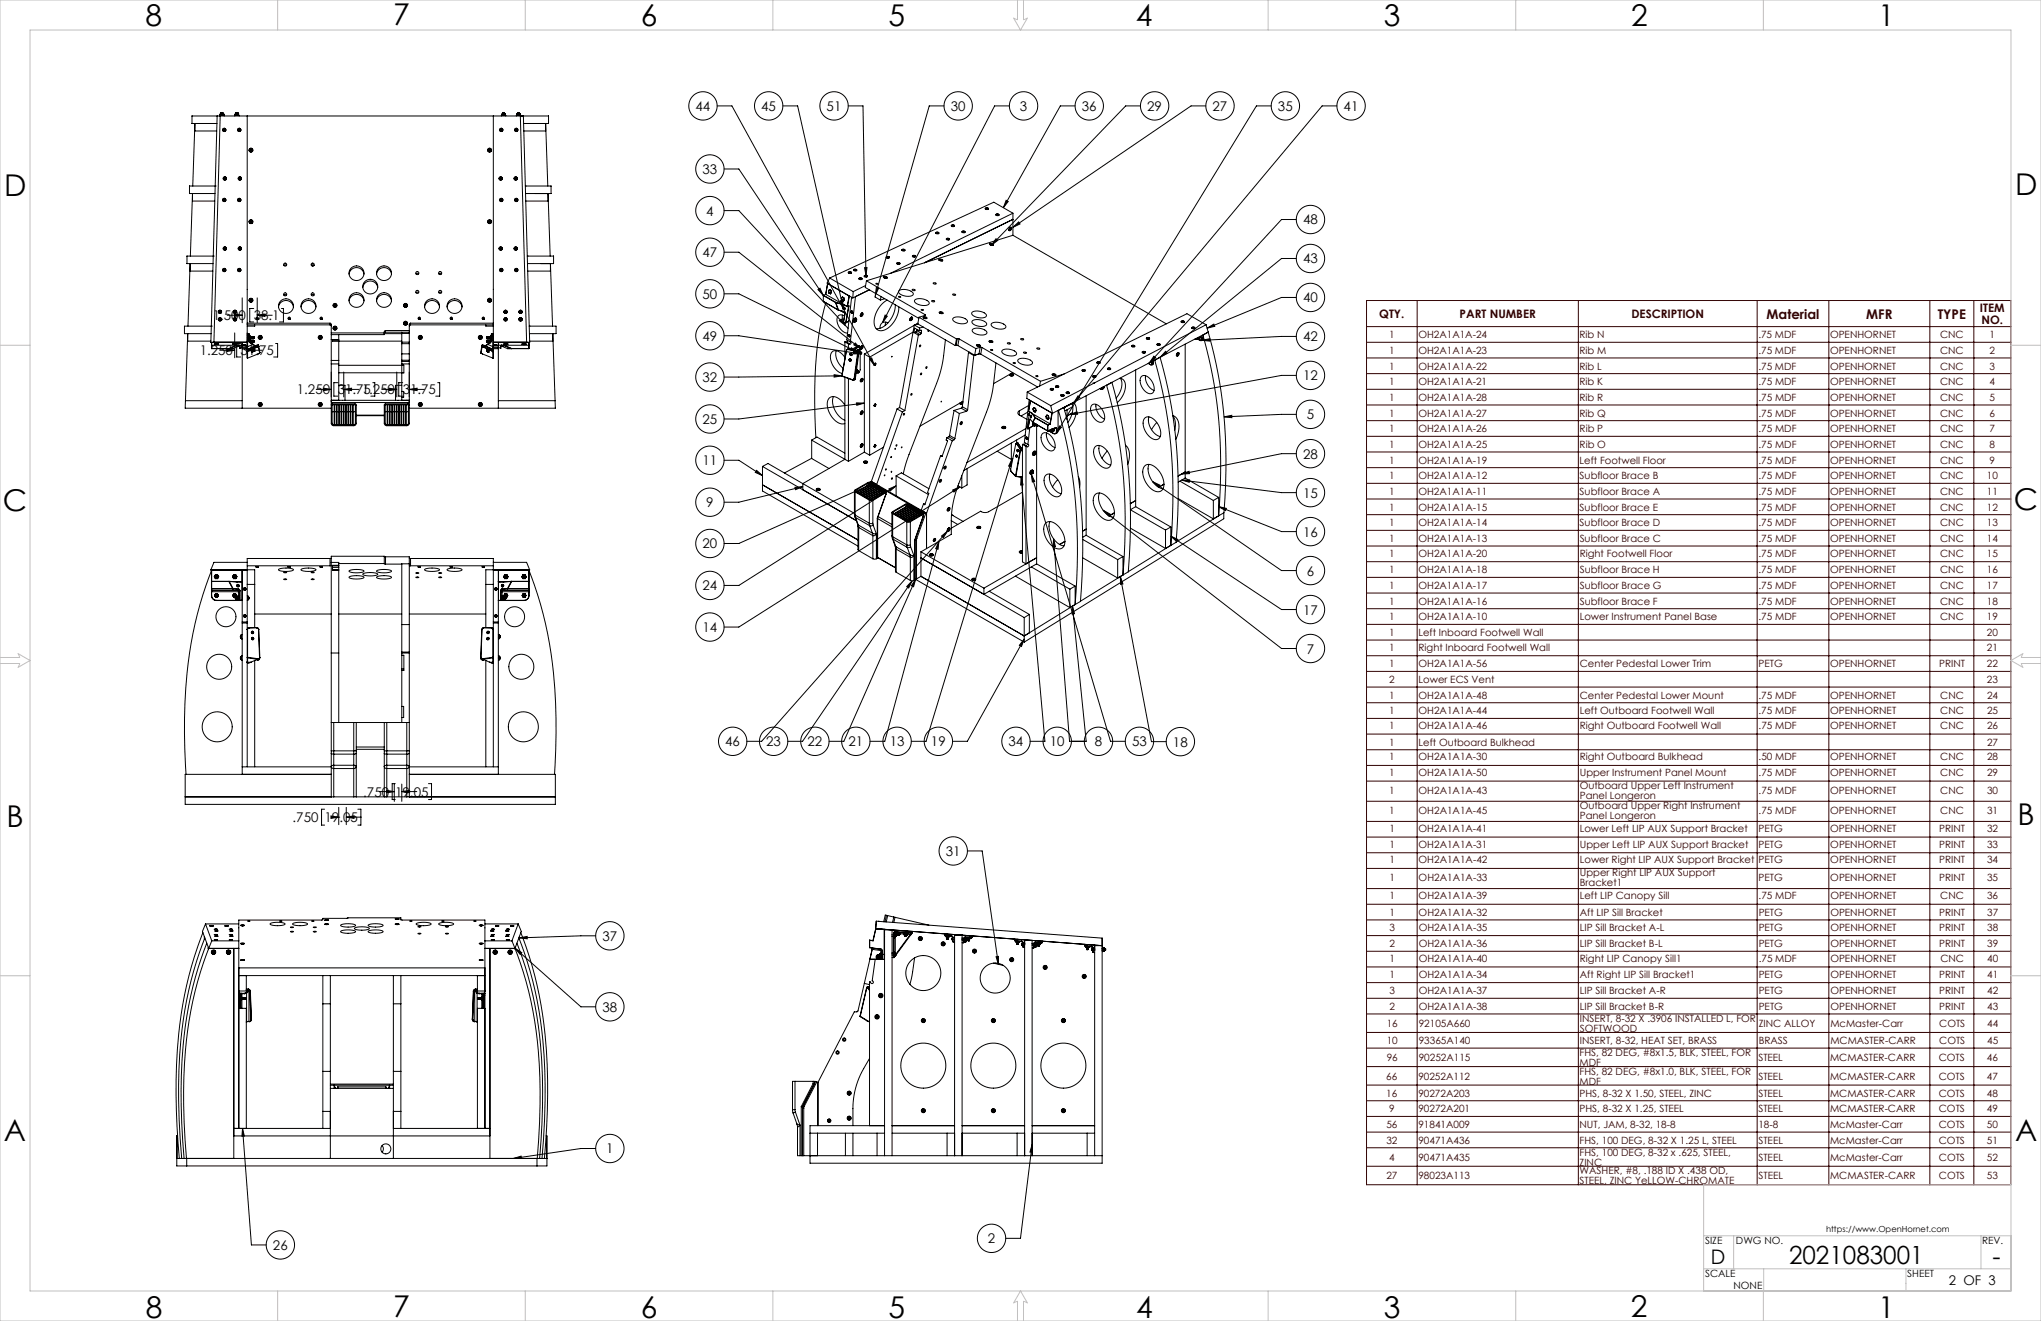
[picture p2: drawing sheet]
<svg xmlns="http://www.w3.org/2000/svg" width="864mm" height="559mm" viewBox="0 0 864 559" stroke-linecap="round" stroke-linejoin="round" font-family="sans-serif">
<defs><g id="words">
<g font-size="12.7" fill="#010000">
<text x="61.6" y="10.9">8</text>
<text x="166.4" y="10.6">7</text>
<text x="271.1" y="10.9">6</text>
<text x="375.9" y="10.9">5</text>
<text x="480.7" y="10.9">4</text>
<text x="585.5" y="10.9">3</text>
<text x="690.2" y="11">2</text>
<text x="794.7" y="10.9">1</text>
<text x="1.8" y="83">D</text>
<text x="852.6" y="82.4">D</text>
<text x="852.2" y="215.7">C</text>
<text x="1.1" y="216.3">C</text>
<text x="2.7" y="349.7">B</text>
<text x="853.7" y="349.1">B</text>
<text x="1.6" y="482.7">A</text>
<text x="852.6" y="482.5">A</text>
<text x="61.7" y="557.6">8</text>
<text x="166.4" y="557.2">7</text>
<text x="271.2" y="557.6">6</text>
<text x="376" y="557.6">5</text>
<text x="480.7" y="557.6">4</text>
<text x="585.6" y="557.6">3</text>
<text x="690.1" y="557.2">2</text>
<text x="794.7" y="557.6">1</text>
</g>
<g font-size="10.6" fill="#010000">
<text x="757" y="534.8">2021083001</text>
<text x="843.1" y="535.3">-</text>
</g>
<text font-size="8.5" fill="#010000" x="723.9" y="534.7">D</text>
<g font-size="5.6" fill="#010000">
<text x="294.3" y="46.9">44</text>
<text x="322.1" y="46.9">45</text>
<text x="349.8" y="46.9">51</text>
<text x="402.3" y="46.9">30</text>
<text x="431.5" y="46.9">3</text>
<text x="457.8" y="46.9">36</text>
<text x="485.4" y="46.9">29</text>
<text x="513.1" y="46.9">27</text>
<text x="540.7" y="46.9">35</text>
<text x="568.5" y="46.9">41</text>
<text x="297.2" y="73.6">33</text>
<text x="298.8" y="91.2">4</text>
<text x="551.4" y="95">48</text>
<text x="297.2" y="108.8">47</text>
<text x="551.4" y="111.4">43</text>
<text x="297.2" y="126.4">50</text>
<text x="551.4" y="127.9">40</text>
<text x="297.2" y="144.1">49</text>
<text x="551.4" y="144.4">42</text>
<text x="297.2" y="161.6">32</text>
<text x="551.4" y="160.9">12</text>
<text x="297.2" y="179.3">25</text>
<text x="552.9" y="177.4">5</text>
<text x="297.2" y="196.8">11</text>
<text x="551.4" y="194">28</text>
<text x="298.8" y="214.6">9</text>
<text x="551.4" y="210.5">15</text>
<text x="551.4" y="227">16</text>
<text x="297.2" y="232">20</text>
<text x="552.9" y="243.5">6</text>
<text x="297.2" y="249.8">24</text>
<text x="551.4" y="260">17</text>
<text x="297.2" y="267.4">14</text>
<text x="552.9" y="276.4">7</text>
<text x="306.9" y="315.7">46</text>
<text x="324.2" y="315.7">23</text>
<text x="341.7" y="315.7">22</text>
<text x="359" y="315.7">21</text>
<text x="376.4" y="315.7">13</text>
<text x="393.9" y="315.7">19</text>
<text x="426.7" y="315.7">34</text>
<text x="444.2" y="315.7">10</text>
<text x="463.2" y="315.7">8</text>
<text x="479" y="315.7">53</text>
<text x="496.3" y="315.8">18</text>
<text x="400.2" y="362.1">31</text>
<text x="254.9" y="398">37</text>
<text x="254.9" y="428">38</text>
<text x="256.5" y="487.9">1</text>
<text x="418" y="525.9">2</text>
<text x="115.5" y="528.7">26</text>
<text x="824.6" y="543.6">2 OF 3</text>
</g>
<g font-size="5.6">
<text x="90" y="135.5">1.500</text>
<text x="107.3" y="135.5">38.1</text>
<text x="84.5" y="150.3">1.250</text>
<text x="101.8" y="150.3">31.75</text>
<text x="125.6" y="166.9">1.250</text>
<text x="142.9" y="166.9">31.75</text>
<text x="153.1" y="166.9">1.250</text>
<text x="170.4" y="166.9">31.75</text>
<text x="153.7" y="337">.750</text>
<text x="167.2" y="337">19.05</text>
<text x="123.8" y="347.8">.750</text>
<text x="137.3" y="347.8">19.05</text>
</g>
<g font-size="5.6" fill="#300000">
<text x="747.5" y="134.8">Material</text>
<text x="789.7" y="134.8">MFR</text>
<text x="819.9" y="134.8">TYPE</text>
</g>
<g font-size="4.9" fill="#300000">
<text x="583.6" y="134.5">QTY.</text>
<text x="617.6" y="134.5">PART NUMBER</text>
<text x="690.3" y="134.5">DESCRIPTION</text>
<text x="837.8" y="132">ITEM</text>
<text x="838.4" y="137">NO.</text>
</g>
<g font-size="4.2" fill="#300000">
<text x="587.8" y="143.1">1</text>
<text x="600.1" y="143.1">OH2A1A1A-24</text>
<text x="668.3" y="143.1">Rib N</text>
<text x="744" y="143.1">.75 MDF</text>
<text x="774.3" y="143.1">OPENHORNET</text>
<text x="820.9" y="143.1">CNC</text>
<text x="841.8" y="143.1">1</text>
<text x="587.8" y="149.7">1</text>
<text x="600.1" y="149.7">OH2A1A1A-23</text>
<text x="668.3" y="149.7">Rib M</text>
<text x="744" y="149.7">.75 MDF</text>
<text x="774.3" y="149.7">OPENHORNET</text>
<text x="820.9" y="149.7">CNC</text>
<text x="841.8" y="149.7">2</text>
<text x="587.8" y="156.3">1</text>
<text x="600.1" y="156.3">OH2A1A1A-22</text>
<text x="668.4" y="156.3">Rib L</text>
<text x="744" y="156.3">.75 MDF</text>
<text x="774.3" y="156.3">OPENHORNET</text>
<text x="820.9" y="156.3">CNC</text>
<text x="841.8" y="156.3">3</text>
<text x="587.8" y="162.9">1</text>
<text x="600.2" y="162.9">OH2A1A1A-21</text>
<text x="668.4" y="162.9">Rib K</text>
<text x="744" y="162.9">.75 MDF</text>
<text x="774.3" y="162.9">OPENHORNET</text>
<text x="820.9" y="162.9">CNC</text>
<text x="841.9" y="162.9">4</text>
<text x="587.8" y="169.6">1</text>
<text x="600.2" y="169.6">OH2A1A1A-28</text>
<text x="668.4" y="169.6">Rib R</text>
<text x="744" y="169.6">.75 MDF</text>
<text x="774.3" y="169.6">OPENHORNET</text>
<text x="820.9" y="169.6">CNC</text>
<text x="841.9" y="169.6">5</text>
<text x="587.8" y="176.2">1</text>
<text x="600.2" y="176.2">OH2A1A1A-27</text>
<text x="668.4" y="176.2">Rib Q</text>
<text x="744" y="176.2">.75 MDF</text>
<text x="774.4" y="176.2">OPENHORNET</text>
<text x="820.9" y="176.2">CNC</text>
<text x="841.9" y="176.2">6</text>
<text x="587.8" y="182.8">1</text>
<text x="600.2" y="182.8">OH2A1A1A-26</text>
<text x="668.4" y="182.8">Rib P</text>
<text x="744" y="182.8">.75 MDF</text>
<text x="774.4" y="182.8">OPENHORNET</text>
<text x="820.9" y="182.8">CNC</text>
<text x="841.9" y="182.8">7</text>
<text x="587.8" y="189.5">1</text>
<text x="600.2" y="189.5">OH2A1A1A-25</text>
<text x="668.4" y="189.5">Rib O</text>
<text x="744" y="189.5">.75 MDF</text>
<text x="774.4" y="189.5">OPENHORNET</text>
<text x="820.9" y="189.5">CNC</text>
<text x="841.9" y="189.5">8</text>
<text x="587.8" y="196.1">1</text>
<text x="600.2" y="196.1">OH2A1A1A-19</text>
<text x="668.4" y="196.1">Left Footwell Floor</text>
<text x="744" y="196.1">.75 MDF</text>
<text x="774.4" y="196.1">OPENHORNET</text>
<text x="820.9" y="196.1">CNC</text>
<text x="841.9" y="196.1">9</text>
<text x="587.8" y="202.7">1</text>
<text x="600.2" y="202.7">OH2A1A1A-12</text>
<text x="668.4" y="202.7">Subfloor Brace B</text>
<text x="744" y="202.7">.75 MDF</text>
<text x="774.4" y="202.7">OPENHORNET</text>
<text x="820.9" y="202.7">CNC</text>
<text x="840.7" y="202.7">10</text>
<text x="587.8" y="209.3">1</text>
<text x="600.2" y="209.3">OH2A1A1A-11</text>
<text x="668.4" y="209.3">Subfloor Brace A</text>
<text x="744" y="209.3">.75 MDF</text>
<text x="774.4" y="209.3">OPENHORNET</text>
<text x="820.9" y="209.3">CNC</text>
<text x="840.7" y="209.3">11</text>
<text x="587.8" y="216">1</text>
<text x="600.2" y="216">OH2A1A1A-15</text>
<text x="668.4" y="216">Subfloor Brace E</text>
<text x="744.1" y="216">.75 MDF</text>
<text x="774.4" y="216">OPENHORNET</text>
<text x="820.9" y="216">CNC</text>
<text x="840.7" y="216">12</text>
<text x="587.8" y="222.6">1</text>
<text x="600.2" y="222.6">OH2A1A1A-14</text>
<text x="668.4" y="222.6">Subfloor Brace D</text>
<text x="744.1" y="222.6">.75 MDF</text>
<text x="774.4" y="222.6">OPENHORNET</text>
<text x="820.9" y="222.6">CNC</text>
<text x="840.7" y="222.6">13</text>
<text x="587.8" y="229.2">1</text>
<text x="600.2" y="229.2">OH2A1A1A-13</text>
<text x="668.4" y="229.2">Subfloor Brace C</text>
<text x="744.1" y="229.2">.75 MDF</text>
<text x="774.4" y="229.2">OPENHORNET</text>
<text x="820.9" y="229.2">CNC</text>
<text x="840.7" y="229.2">14</text>
<text x="587.8" y="235.5">1</text>
<text x="600.2" y="235.5">OH2A1A1A-20</text>
<text x="668.4" y="235.5">Right Footwell Floor</text>
<text x="744.1" y="235.5">.75 MDF</text>
<text x="774.4" y="235.5">OPENHORNET</text>
<text x="820.9" y="235.5">CNC</text>
<text x="840.7" y="235.5">15</text>
<text x="587.8" y="242.5">1</text>
<text x="600.2" y="242.5">OH2A1A1A-18</text>
<text x="668.4" y="242.5">Subfloor Brace H</text>
<text x="744.1" y="242.5">.75 MDF</text>
<text x="774.4" y="242.5">OPENHORNET</text>
<text x="820.9" y="242.5">CNC</text>
<text x="840.7" y="242.5">16</text>
<text x="587.8" y="249.1">1</text>
<text x="600.2" y="249.1">OH2A1A1A-17</text>
<text x="668.4" y="249.1">Subfloor Brace G</text>
<text x="744.1" y="249.1">.75 MDF</text>
<text x="774.4" y="249.1">OPENHORNET</text>
<text x="820.9" y="249.1">CNC</text>
<text x="840.7" y="249.1">17</text>
<text x="587.8" y="255.8">1</text>
<text x="600.2" y="255.8">OH2A1A1A-16</text>
<text x="668.4" y="255.8">Subfloor Brace F</text>
<text x="744.1" y="255.8">.75 MDF</text>
<text x="774.4" y="255.8">OPENHORNET</text>
<text x="820.9" y="255.8">CNC</text>
<text x="840.7" y="255.8">18</text>
<text x="587.8" y="262.4">1</text>
<text x="600.2" y="262.4">OH2A1A1A-10</text>
<text x="668.4" y="262.4">Lower Instrument Panel Base</text>
<text x="744.1" y="262.4">.75 MDF</text>
<text x="774.4" y="262.4">OPENHORNET</text>
<text x="820.9" y="262.4">CNC</text>
<text x="840.7" y="262.4">19</text>
<text x="587.8" y="269">1</text>
<text x="600.2" y="269">Left Inboard Footwell Wall</text>
<text x="840.7" y="269">20</text>
<text x="587.8" y="275.3">1</text>
<text x="600.2" y="275.3">Right Inboard Footwell Wall</text>
<text x="840.7" y="275.3">21</text>
<text x="587.8" y="282.3">1</text>
<text x="600.2" y="282.3">OH2A1A1A-56</text>
<text x="668.4" y="282.3">Center Pedestal Lower Trim</text>
<text x="744.1" y="282.3">PETG</text>
<text x="774.4" y="282.3">OPENHORNET</text>
<text x="820.5" y="282.3">PRINT</text>
<text x="840.7" y="282.3">22</text>
<text x="587.8" y="288.9">2</text>
<text x="600.2" y="288.9">Lower ECS Vent</text>
<text x="840.7" y="288.9">23</text>
<text x="587.8" y="295.5">1</text>
<text x="600.2" y="295.5">OH2A1A1A-48</text>
<text x="668.4" y="295.5">Center Pedestal Lower Mount</text>
<text x="744.1" y="295.5">.75 MDF</text>
<text x="774.4" y="295.5">OPENHORNET</text>
<text x="821" y="295.5">CNC</text>
<text x="840.8" y="295.5">24</text>
<text x="587.8" y="302.2">1</text>
<text x="600.2" y="302.2">OH2A1A1A-44</text>
<text x="668.4" y="302.2">Left Outboard Footwell Wall</text>
<text x="744.1" y="302.2">.75 MDF</text>
<text x="774.4" y="302.2">OPENHORNET</text>
<text x="821" y="302.2">CNC</text>
<text x="840.8" y="302.2">25</text>
<text x="587.8" y="308.4">1</text>
<text x="600.2" y="308.4">OH2A1A1A-46</text>
<text x="668.4" y="308.4">Right Outboard Footwell Wall</text>
<text x="744.1" y="308.4">.75 MDF</text>
<text x="774.4" y="308.4">OPENHORNET</text>
<text x="821" y="308.4">CNC</text>
<text x="840.8" y="308.4">26</text>
<text x="587.8" y="315.4">1</text>
<text x="600.2" y="315.4">Left Outboard Bulkhead</text>
<text x="840.8" y="315.4">27</text>
<text x="587.8" y="321.7">1</text>
<text x="600.2" y="321.7">OH2A1A1A-30</text>
<text x="668.4" y="321.7">Right Outboard Bulkhead</text>
<text x="744.1" y="321.7">.50 MDF</text>
<text x="774.4" y="321.7">OPENHORNET</text>
<text x="821" y="321.7">CNC</text>
<text x="840.8" y="321.7">28</text>
<text x="587.9" y="328.3">1</text>
<text x="600.2" y="328.3">OH2A1A1A-50</text>
<text x="668.4" y="328.3">Upper Instrument Panel Mount</text>
<text x="744.1" y="328.3">.75 MDF</text>
<text x="774.4" y="328.3">OPENHORNET</text>
<text x="821" y="328.3">CNC</text>
<text x="840.8" y="328.3">29</text>
<text x="587.9" y="335.9">1</text>
<text x="600.2" y="335.9">OH2A1A1A-43</text>
<text x="668.5" y="333.8">Outboard Upper Left Instrument</text>
<text x="744.1" y="335.9">.75 MDF</text>
<text x="774.4" y="335.9">OPENHORNET</text>
<text x="821" y="335.9">CNC</text>
<text x="840.8" y="335.9">30</text>
<text x="668.5" y="338">Panel Longeron</text>
<text x="587.9" y="344.4">1</text>
<text x="600.2" y="344.4">OH2A1A1A-45</text>
<text x="668.5" y="342.3">Outboard Upper Right Instrument</text>
<text x="668.5" y="346.5">Panel Longeron</text>
<text x="744.1" y="344.4">.75 MDF</text>
<text x="774.4" y="344.4">OPENHORNET</text>
<text x="821" y="344.4">CNC</text>
<text x="840.8" y="344.4">31</text>
<text x="587.9" y="352">1</text>
<text x="600.3" y="352">OH2A1A1A-41</text>
<text x="668.5" y="352">Lower Left LIP AUX Support Bracket</text>
<text x="744.1" y="352">PETG</text>
<text x="774.4" y="352">OPENHORNET</text>
<text x="820.5" y="352">PRINT</text>
<text x="840.8" y="352">32</text>
<text x="587.9" y="358.6">1</text>
<text x="600.3" y="358.6">OH2A1A1A-31</text>
<text x="668.5" y="358.6">Upper Left LIP AUX Support Bracket</text>
<text x="744.1" y="358.6">PETG</text>
<text x="774.4" y="358.6">OPENHORNET</text>
<text x="820.5" y="358.6">PRINT</text>
<text x="840.8" y="358.6">33</text>
<text x="587.9" y="365.2">1</text>
<text x="600.3" y="365.2">OH2A1A1A-42</text>
<text x="668.5" y="365.2">Lower Right LIP AUX Support Bracket</text>
<text x="744.1" y="365.2">PETG</text>
<text x="774.5" y="365.2">OPENHORNET</text>
<text x="820.5" y="365.2">PRINT</text>
<text x="840.8" y="365.2">34</text>
<text x="668.5" y="370.7">Upper Right LIP AUX Support</text>
<text x="587.9" y="372.8">1</text>
<text x="600.3" y="372.8">OH2A1A1A-33</text>
<text x="668.5" y="374.9">Bracket1</text>
<text x="744.1" y="372.8">PETG</text>
<text x="774.5" y="372.8">OPENHORNET</text>
<text x="820.5" y="372.8">PRINT</text>
<text x="840.8" y="372.8">35</text>
<text x="587.9" y="380.4">1</text>
<text x="600.3" y="380.4">OH2A1A1A-39</text>
<text x="668.5" y="380.4">Left LIP Canopy Sill</text>
<text x="744.1" y="380.4">.75 MDF</text>
<text x="774.5" y="380.4">OPENHORNET</text>
<text x="821" y="380.4">CNC</text>
<text x="840.8" y="380.4">36</text>
<text x="587.9" y="387.4">1</text>
<text x="600.3" y="387.4">OH2A1A1A-32</text>
<text x="668.5" y="387.4">Aft LIP Sill Bracket</text>
<text x="744.1" y="387.4">PETG</text>
<text x="774.5" y="387.4">OPENHORNET</text>
<text x="820.5" y="387.4">PRINT</text>
<text x="840.8" y="387.4">37</text>
<text x="587.9" y="394">3</text>
<text x="600.3" y="394">OH2A1A1A-35</text>
<text x="668.5" y="394">LIP Sill Bracket A-L</text>
<text x="744.1" y="394">PETG</text>
<text x="774.5" y="394">OPENHORNET</text>
<text x="820.5" y="394">PRINT</text>
<text x="840.8" y="394">38</text>
<text x="587.9" y="400.7">2</text>
<text x="600.3" y="400.7">OH2A1A1A-36</text>
<text x="668.5" y="400.7">LIP Sill Bracket B-L</text>
<text x="744.1" y="400.7">PETG</text>
<text x="774.5" y="400.7">OPENHORNET</text>
<text x="820.5" y="400.7">PRINT</text>
<text x="840.8" y="400.7">39</text>
<text x="587.9" y="406.9">1</text>
<text x="600.3" y="406.9">OH2A1A1A-40</text>
<text x="668.5" y="406.9">Right LIP Canopy Sill1</text>
<text x="744.2" y="406.9">.75 MDF</text>
<text x="774.5" y="406.9">OPENHORNET</text>
<text x="821" y="406.9">CNC</text>
<text x="840.8" y="406.9">40</text>
<text x="587.9" y="413.5">1</text>
<text x="600.3" y="413.5">OH2A1A1A-34</text>
<text x="668.5" y="413.5">Aft Right LIP Sill Bracket1</text>
<text x="744.2" y="413.5">PETG</text>
<text x="774.5" y="413.5">OPENHORNET</text>
<text x="820.5" y="413.5">PRINT</text>
<text x="840.8" y="413.5">41</text>
<text x="587.9" y="420.5">3</text>
<text x="600.3" y="420.5">OH2A1A1A-37</text>
<text x="668.5" y="420.5">LIP Sill Bracket A-R</text>
<text x="744.2" y="420.5">PETG</text>
<text x="774.5" y="420.5">OPENHORNET</text>
<text x="820.6" y="420.5">PRINT</text>
<text x="840.8" y="420.5">42</text>
<text x="587.9" y="427.2">2</text>
<text x="600.3" y="427.2">OH2A1A1A-38</text>
<text x="668.5" y="427.2">LIP Sill Bracket B-R</text>
<text x="744.2" y="427.2">PETG</text>
<text x="774.5" y="427.2">OPENHORNET</text>
<text x="820.6" y="427.2">PRINT</text>
<text x="840.8" y="427.2">43</text>
<text x="586.7" y="434.4">16</text>
<text x="600.3" y="434.4">92105A660</text>
<text x="668.5" y="432.3">INSERT, 8-32 X .3906 INSTALLED L, FOR</text>
<text x="668.5" y="436.5">SOFTWOOD</text>
<text x="744.2" y="434.4">ZINC ALLOY</text>
<text x="774.5" y="434.4">McMaster-Carr</text>
<text x="820.5" y="434.4">COTS</text>
<text x="840.8" y="434.4">44</text>
<text x="586.7" y="441.6">10</text>
<text x="600.3" y="441.6">93365A140</text>
<text x="668.5" y="441.6">INSERT, 8-32, HEAT SET, BRASS</text>
<text x="744.2" y="441.6">BRASS</text>
<text x="774.5" y="441.6">MCMASTER-CARR</text>
<text x="820.5" y="441.6">COTS</text>
<text x="840.8" y="441.6">45</text>
<text x="586.8" y="448.8">96</text>
<text x="600.3" y="448.8">90252A115</text>
<text x="668.3" y="446.7">FHS, 82 DEG, #8x1.5, BLK, STEEL, FOR</text>
<text x="744" y="448.9">STEEL</text>
<text x="774.3" y="448.9">MCMASTER-CARR</text>
<text x="820.4" y="448.9">COTS</text>
<text x="840.7" y="448.9">46</text>
<text x="668.3" y="451">MDF</text>
<text x="668.3" y="454.6">FHS, 82 DEG, #8x1.0, BLK, STEEL, FOR</text>
<text x="586.6" y="456.7">66</text>
<text x="600.1" y="456.7">90252A112</text>
<text x="668.3" y="458.8">MDF</text>
<text x="744" y="456.7">STEEL</text>
<text x="774.3" y="456.7">MCMASTER-CARR</text>
<text x="820.4" y="456.7">COTS</text>
<text x="840.7" y="456.7">47</text>
<text x="586.6" y="463.9">16</text>
<text x="600.1" y="463.9">90272A203</text>
<text x="668.4" y="463.9">PHS, 8-32 X 1.50, STEEL, ZINC</text>
<text x="744" y="463.9">STEEL</text>
<text x="774.3" y="463.9">MCMASTER-CARR</text>
<text x="820.4" y="463.9">COTS</text>
<text x="840.7" y="463.9">48</text>
<text x="587.8" y="470.5">9</text>
<text x="600.1" y="470.5">90272A201</text>
<text x="668.4" y="470.5">PHS, 8-32 X 1.25, STEEL</text>
<text x="744" y="470.5">STEEL</text>
<text x="774.3" y="470.5">MCMASTER-CARR</text>
<text x="820.4" y="470.5">COTS</text>
<text x="840.7" y="470.5">49</text>
<text x="586.6" y="477.2">56</text>
<text x="600.2" y="477.2">91841A009</text>
<text x="668.4" y="477.2">NUT, JAM, 8-32, 18-8</text>
<text x="744" y="477.2">18-8</text>
<text x="774.3" y="477.2">McMaster-Carr</text>
<text x="820.4" y="477.2">COTS</text>
<text x="840.7" y="477.2">50</text>
<text x="586.6" y="483.8">32</text>
<text x="600.2" y="483.8">90471A436</text>
<text x="668.4" y="483.8">FHS, 100 DEG, 8-32 X 1.25 L, STEEL</text>
<text x="744" y="483.8">STEEL</text>
<text x="774.4" y="483.8">McMaster-Carr</text>
<text x="820.4" y="483.8">COTS</text>
<text x="840.7" y="483.8">51</text>
<text x="587.8" y="491">4</text>
<text x="600.2" y="491">90471A435</text>
<text x="668.4" y="488.9">FHS, 100 DEG, 8-32 x .625, STEEL,</text>
<text x="744" y="491">STEEL</text>
<text x="774.4" y="491">McMaster-Carr</text>
<text x="820.4" y="491">COTS</text>
<text x="840.7" y="491">52</text>
<text x="668.4" y="493.1">ZINC</text>
<text x="668.4" y="496.7">WASHER, #8, .188 ID X .438 OD,</text>
<text x="586.6" y="498.8">27</text>
<text x="600.2" y="498.8">98023A113</text>
<text x="668.4" y="500.9">STEEL, ZINC YeLLOW-CHROMATE</text>
<text x="744" y="498.8">STEEL</text>
<text x="774.4" y="498.8">MCMASTER-CARR</text>
<text x="820.4" y="498.8">COTS</text>
<text x="840.7" y="498.8">53</text>
</g>
<g font-size="4.2" fill="#010000">
<text x="721.5" y="526.2">SIZE</text>
<text x="734.5" y="526.2">DWG NO.</text>
<text x="838.7" y="526.1">REV.</text>
<text x="721.5" y="540.3">SCALE</text>
<text x="733.5" y="545.3">NONE</text>
<text x="807" y="540.3">SHEET</text>
</g>
<text font-size="3.5" fill="#010000" x="772.7" y="521.2">https://www.OpenHornet.com</text>
</g></defs>
<g fill="none" stroke="#010000" stroke-width=".42">
<path d="M303.4 44.8h6.3l60.3 109.7M331.2 44.8h6.3l19.3 85.5M358.9 44.8h6.3l1.2 71.7M399.4 44.8h-6.2l-22.8 80.1M427.1 44.8h-6.3l-47.3 91.7M454.9 44.8h-6.3l-24 43.1M482.6 44.8h-6.3l-56.8 58.9M510.2 44.8h-6.2l-75.4 51.4M537.9 44.8h-6.3l-84.6 138.5M565.7 44.8h-6.3l-105 125.5M306.4 71.5h6.2l35.8 53.5M306.4 89.1h6.2l45.2 48.7"/>
<path d="M425.7 84.7l.9 .5-2 2.7zM428.6 96.2l2.4-2.3 .6 .8zM548.5 92.9h-6.3l-55.8 60.6M306.4 106.7h6.2l51.6 40.8M365.8 113.2h1.1l-.5 3.3zM421.4 101l.8 .7-2.7 2zM548.5 109.3h-6.3l-51.3 41.8M306.4 124.3h6.2l50.4 24.7M346.1 122.5l.8-.6 1.5 3.1zM355.2 135.7l.7-.7 1.9 2.8zM355.6 127.2l1-.2 .2 3.3zM370.8 121.6l1 .3-1.4 3z"/>
<path d="M374.5 133.3l.9 .5-1.9 2.7zM510.7 138.8l2.9-1.7 .4 .9zM548.5 125.8h-6.3l-31.5 13M306.4 142h6.2l51.8 7.7M352.9 158.5l3.3 .5-3.3 .5zM356.2 159l-49.8 .5M360.2 147.1l2.8 1.9-3.2-1zM361.2 148.7l3.2 1h-3.3zM361.9 145.1l2.3 2.4-2.9-1.6zM367.9 151.9l.9-.5 1.2 3.1zM488.2 150.7l.8 .7-2.6 2.1zM493.2 148.6l.6 .8-2.9 1.7z"/>
<path d="M508.6 144l3.3-.7v1zM548.5 142.3h-6.3l-33.6 1.7M548.5 158.8h-6.3l-89.6 16.5M362.4 170.4l3.3 .1-3.2 .9zM365.7 170.5l-53.1 6.7h-6.2M452.6 175.3l3.1-1.1 .2 1zM456.1 167.4l.8 .7-2.5 2.2zM517.9 176.3l3.3-.6v1zM548.5 175.3h-6.3l-24.3 1M306.4 194.7h6.2l10 6.5M320.1 199l2.5 2.2-3-1.4zM428.2 194.2l-36.4 119.4h-6.2"/>
<path d="M428.2 194.2l-.4 3.3-1-.3zM448.3 180.2l.8 .5-2.1 2.6zM548.5 191.9h-6.3l-42.2 8.6M336.4 206.2l3.3-.3-3.1 1.2zM339.7 205.9l-27.1 6.5h-6.2M366.6 205.2l3.2-.9-2.8 1.8zM369.8 204.3l-57.2 25.6h-6.2M376.1 206.8l3.1-1.3-2.6 2.2zM379.2 205.5l-66.6 42.1h-6.2M403.1 207.3l3.1-1.3-2.6 2.2zM406.2 206l-93.6 59.2h-6.2M432.1 201.8l10 111.8h-6.2"/>
<path d="M432.1 201.8l.8 3.3-1 .1zM436.4 200.6l33.5 113h6.2M436.4 200.6l1.4 3-1 .3zM466.8 215.8l75.4 58.5h6.3M466.8 215.8l2.9 1.7-.6 .8zM487.7 203.7l54.5 37.7h6.3M487.7 203.7l3 1.5-.6 .8zM500 200.5l3.1-1.1 .2 1zM500 203.1l3.3-.1-.1 1zM500 203.1l42.2 5.3h6.3M515.6 214.3l3.3 .7-.4 1zM515.6 214.3l26.6 10.6h6.3"/>
<path d="M397.3 229l-22.9 84.6h-6.3M397.3 229l-.4 3.4-1-.3zM398.4 226.8l2.6-2.2-1.9 2.8zM401 224.6l-78.7 89h-6.3M445.8 227.9l6.8 85.7h7l-5.8-57.2M445.8 227.9l.8 3.3-1 .1zM495.4 226.8l46.8 31h6.3M495.4 226.8l3 1.4-.5 .9zM385.9 245.7l-46.3 67.9h-6.3M385.9 245.7l-1.4 3-.8-.6zM387.4 245l-30.3 68.6h-6.3M387.4 245l-.8 3.2-1-.4z"/>
<path d="M453.8 256.4l.8 3.2-1 .1zM474 243.9l13.2 69.8h6.3M474 243.9l1.2 3.1-1 .2zM433.4 270.3l-24.1 43.3h-6.2M433.4 270.3l-1.2 3.2-.9-.5zM409.3 360h6.3l6.8 47.9M219.8 396.7l3.3-.6v1zM252.1 395.9l-32.3 .8M218 401.2l27.8 24.7h6.3M218 401.2l2.8 1.8-.7 .8zM421.5 404.7l1-.1-.1 3.3zM102.6 477.3l.8 3.3-1 .1z"/>
<path d="M102.6 477.3l3.8 49.3h6.2M217.3 490l3.2-.9 .2 1zM252.1 485.8h-6.3l-28.5 4.2M436.7 484.1l-4.9 39.7h-6.3M436.7 484.1l.1 3.4-1-.2z"/>
<circle cx="297.4" cy="44.8" r="6"/>
<circle cx="325.2" cy="44.8" r="6"/>
<circle cx="352.9" cy="44.8" r="6"/>
<circle cx="405.4" cy="44.8" r="6"/>
<circle cx="433.1" cy="44.8" r="6"/>
<circle cx="460.9" cy="44.8" r="6"/>
<circle cx="488.6" cy="44.8" r="6"/>
<circle cx="516.2" cy="44.8" r="6"/>
<circle cx="543.9" cy="44.8" r="6"/>
<circle cx="571.7" cy="44.8" r="6"/>
<circle cx="300.4" cy="71.5" r="6"/>
<circle cx="300.4" cy="89.1" r="6"/>
<circle cx="554.5" cy="92.9" r="6"/>
<circle cx="300.4" cy="106.7" r="6"/>
<circle cx="554.5" cy="109.3" r="6"/>
<circle cx="300.4" cy="124.3" r="6"/>
<circle cx="554.5" cy="125.8" r="6"/>
<circle cx="300.4" cy="159.5" r="6"/>
<circle cx="300.4" cy="142" r="6"/>
<circle cx="554.5" cy="158.8" r="6"/>
<circle cx="554.5" cy="142.3" r="6"/>
<circle cx="300.4" cy="177.2" r="6"/>
<circle cx="554.5" cy="175.3" r="6"/>
<circle cx="300.4" cy="194.7" r="6"/>
<circle cx="554.5" cy="191.9" r="6"/>
<circle cx="300.4" cy="212.4" r="6"/>
<circle cx="554.5" cy="208.4" r="6"/>
<circle cx="300.4" cy="229.9" r="6"/>
<circle cx="554.5" cy="224.9" r="6"/>
<circle cx="300.4" cy="247.6" r="6"/>
<circle cx="554.5" cy="257.8" r="6"/>
<circle cx="554.5" cy="241.4" r="6"/>
<circle cx="300.4" cy="265.2" r="6"/>
<circle cx="554.5" cy="274.3" r="6"/>
<circle cx="310" cy="313.6" r="6"/>
<circle cx="327.3" cy="313.6" r="6"/>
<circle cx="344.8" cy="313.6" r="6"/>
<circle cx="362.1" cy="313.6" r="6"/>
<circle cx="379.6" cy="313.6" r="6"/>
<circle cx="397.1" cy="313.6" r="6"/>
<circle cx="429.9" cy="313.6" r="6"/>
<circle cx="447.3" cy="313.6" r="6"/>
<circle cx="464.8" cy="313.6" r="6"/>
<circle cx="482.1" cy="313.6" r="6"/>
<circle cx="499.5" cy="313.7" r="6"/>
<circle cx="403.3" cy="360" r="6"/>
<circle cx="258.1" cy="395.9" r="6"/>
<circle cx="258.1" cy="425.9" r="6"/>
<circle cx="258.1" cy="485.8" r="6"/>
<circle cx="118.6" cy="526.6" r="6"/>
<circle cx="419.5" cy="523.8" r="6"/>
</g>
<g fill="none" stroke="#c0c0c0" stroke-width=".42">
<path d="M0 0h863.6v558.8h-863.6zM12.7 12.7h838.2v533.4h-838.2zM117.5 0v12.7M222.3 0v12.7M327 0v12.7M430.5 0v8.3l-1.6-.7 2.9 5.1 2.9-5.1-1.6 .7v-8.3M536.6 0v12.7M641.4 0v12.7M746.1 0v12.7M0 146.1h12.7M850.9 146.1h12.7M0 278.1h8.3l-.7-1.6 5.1 2.9-5.1 2.9 .7-1.6h-8.3"/>
<path d="M863.6 278.1h-8.3l.7-1.6-5.1 2.9 5.1 2.9-.7-1.6h8.3M0 412.8h12.7M850.9 412.8h12.7M850.9 501.2h-130v44.9M720.9 536.7h130M720.9 522.8h130M733.6 522.8v13.9M746.3 536.7v9.4M806.5 536.7v9.4M838.2 522.8v13.9M117.5 546.1v12.7M222.3 546.1v12.7"/>
<path d="M327 546.1v12.7M430.5 558.8v-8.3l-1.6 .7 2.9-5.1 2.9 5.1-1.6-.7v8.3M536.6 546.1v12.7M641.4 546.1v12.7M746.1 546.1v12.7"/>
</g>
<g fill="none" stroke="#000" stroke-width=".42">
<path d="M96.1 133.3h6.4M99.2 132.8l3.3 .5-3.3 .6zM102.5 126v10.5M107.4 130.5h-1.7v5.7h1.7M108.8 133.3l3.3-.5v1.1zM108.8 126v10.5M108.8 133.3h6.4M119.1 130.5h.8v5.7h-1.6M93 148.2h6.3M96 147.7l3.3 .5-3.3 .5zM99.3 140.8v10.5M101.8 145.3h-1.7v5.7h1.7"/>
<path d="M104.6 148.2l3.3-.5v1zM104.6 140.8v10.5M104.6 148.2h6.3M116.6 145.3h.9v5.7h-1.7M140.2 157.4v10.5M145.5 157.4v10.5M167.9 157.4v10.5M173.2 157.4v10.5M133.8 164.7h6.4M136.9 164.2l3.3 .5-3.3 .5zM142.9 161.9h-1.6v5.7h1.6M145.5 164.7l3.3-.5v1z"/>
<path d="M145.5 164.7h6.3M157.7 161.9h.9v5.7h-1.7M161.5 164.7h6.4M164.6 164.2l3.3 .5-3.3 .5zM170.4 161.9h-1.7v5.7h1.7M173.2 164.7l3.3-.5v1zM173.2 164.7h6.3M185.2 161.9h.8v5.7h-1.6M160.5 334.9h6.3M163.5 334.3l3.3 .6-3.3 .5zM166.8 331.7v7.3M167.2 331.5h-1.3v6.7h1.3"/>
<path d="M170 334.9l3.3-.6v1.1zM170 331.7v7.3M170 334.9h6.4M181.3 331.5h1.3v6.7h-1.3M137.3 342.3h-1.2v6.7h1.2M140 345.2l3.3 .5-3.3 .5zM143.3 345.7h.1M143.3 341.5v7.3M146.5 345.7l3.3-.5v1zM146.5 341.5v7.3M146.5 345.7h6.4M151.4 342.3h1.3v6.7h-1.3"/>
</g>
<g fill="none" stroke="#300000" stroke-width=".42">
<path d="M578.2 127.1h272.6v374.1h-272.6zM578.2 138.2h272.6M599.6 127.1v374.1M667.8 127.1v374.1M743.5 127.1v374.1M773.8 127.1v374.1M816.6 127.1v374.1M835.2 127.1v374.1M578.2 144.8h272.6M578.2 151.4h272.6M578.2 158.1h272.6M578.2 164.7h272.6"/>
<path d="M578.2 171.3h272.6M578.2 177.9h272.6M578.2 184.6h272.6M578.2 191.2h272.6M578.2 197.8h272.6M578.2 204.5h272.6M578.2 211.1h272.6M578.2 217.7h272.6M578.2 224.3h272.6M578.2 231h272.6M578.2 237.6h272.6M578.2 244.2h272.6"/>
<path d="M578.2 250.9h272.6M578.2 257.5h272.6M578.2 264.1h272.6M578.2 270.8h272.6M578.2 277.4h272.6M578.2 284h272.6M578.2 290.6h272.6M578.2 297.3h272.6M578.2 303.9h272.6M578.2 310.5h272.6M578.2 317.2h272.6M578.2 323.8h272.6"/>
<path d="M578.2 330.4h272.6M578.2 338.9h272.6M578.2 347.5h272.6M578.2 354.1h272.6M578.2 360.7h272.6M578.2 367.4h272.6M578.2 375.9h272.6M578.2 382.5h272.6M578.2 389.1h272.6M578.2 395.8h272.6M578.2 402.4h272.6M578.2 409h272.6"/>
<path d="M578.2 415.7h272.6M578.2 422.3h272.6M578.2 428.9h272.6M578.2 436.7h272.6M578.2 443.4h272.6M578.2 451.2h272.6M578.2 459h272.6M578.2 465.6h272.6M578.2 472.3h272.6M578.2 478.9h272.6M578.2 485.5h272.6M578.2 493.3h272.6"/>
</g>
<path d="M421.5 404.7l1-.1-.1 3.3zM436.7 484.1l.1 3.4-1-.2zM219.8 396.7l3.3-.6v1zM218 401.2l2.8 1.8-.7 .8zM217.3 490l3.2-.9 .2 1zM102.6 477.3l.8 3.3-1 .1zM346.1 122.5l.8-.6 1.5 3.1zM367.9 151.9l.9-.5 1.2 3.1zM355.6 127.2l1-.2 .2 3.3zM365.8 113.2h1.1l-.5 3.3zM370.8 121.6l1 .3-1.4 3zM374.5 133.3l.9 .5-1.9 2.7zM425.7 84.7l.9 .5-2 2.7zM421.4 101l.8 .7-2.7 2zM428.6 96.2l2.4-2.3 .6 .8zM448.3 180.2l.8 .5-2.1 2.6zM456.1 167.4l.8 .7-2.5 2.2zM488.2 150.7l.8 .7-2.6 2.1zM493.2 148.6l.6 .8-2.9 1.7zM510.7 138.8l2.9-1.7 .4 .9zM508.6 144l3.3-.7v1zM452.6 175.3l3.1-1.1 .2 1zM517.9 176.3l3.3-.6v1zM500 200.5l3.1-1.1 .2 1zM500 203.1l3.3-.1-.1 1zM515.6 214.3l3.3 .7-.4 1zM487.7 203.7l3 1.5-.6 .8zM495.4 226.8l3 1.4-.5 .9zM466.8 215.8l2.9 1.7-.6 .8zM474 243.9l1.1 3.1-.9 .2zM436.4 200.6l1.4 3-1 .3zM445.8 227.9l.8 3.3-1 .1zM453.8 256.4l.8 3.2-1 .1zM432.1 201.8l.8 3.3-1 .1zM433.4 270.3l-1.2 3.2-.9-.5zM428.2 194.2l-.4 3.3-1-.3zM397.3 229l-.4 3.4-1-.3zM387.4 245l-.8 3.2-1-.4zM385.9 245.7l-1.4 3-.8-.6zM398.4 226.8l2.6-2.2-1.9 2.8zM403.1 207.3l3.1-1.3-2.6 2.2zM376.1 206.8l3.1-1.3-2.6 2.2zM366.6 205.2l3.2-.9-2.8 1.8zM336.4 206.2l3.3-.3-3.1 1.2zM320.1 199l2.5 2.2-3-1.4zM362.4 170.4l3.3 .1-3.2 .9zM352.9 158.5l3.3 .5-3.3 .5zM361.2 148.7l3.2 1h-3.3zM360.2 147.1l2.8 1.9-3.2-1zM361.9 145.1l2.3 2.4-2.9-1.6zM355.2 135.7l.7-.7 1.9 2.8z" fill="#010000"/>
<path d="M163.5 334.3l3.3 .6-3.3 .5zM170 334.9l3.3-.6v1.1zM146.5 345.7l3.3-.5v1zM140 345.2l3.3 .5-3.3 .5zM96 147.7l3.3 .5-3.3 .5zM104.6 148.2l3.3-.5v1zM108.8 133.3l3.3-.5v1.1zM99.2 132.8l3.3 .5-3.3 .6zM145.5 164.7l3.3-.5v1zM136.9 164.2l3.3 .5-3.3 .5zM164.6 164.2l3.3 .5-3.3 .5zM173.2 164.7l3.3-.5v1z" fill="#000"/>
<g fill="none" stroke="#000" stroke-width=".42">
<path d="M91.7 55.4h-9.2v-3.2l-.9 26.5M91.9 49.1l-2.7 95.8M91.9 49.1h1.3M91.9 49.1h-10.7v3.1h10.6M93 49.1v-.3h1.8v.3M93.1 48.3v.4h.3M93.2 49.1h128.3M93.2 49.1l-2.7 95.5M93.2 48.3h.1M93.2 48.3h-.1M93.2 48.3h.6M93.2 48.3h.2"/>
<path d="M93.4 48.7h.8M93.4 48.3v.4M93.6 47.8l.1 .1M93.6 48h.1M93.6 48.1l.1 .1M93.6 47.7l.1 .1M93.6 48.2h.1M93.6 48.8h.1M93.6 47.6h.1M93.6 48.3h.1M93.7 47.6h.4M93.7 47.6v.6"/>
<path d="M93.7 47.8h-.1M93.7 47.9l-.1 .1M93.7 48l-.1 .1M93.7 48.2h-.1M93.7 47.6l-.1 .1M93.8 48.3h-.4M93.8 48.3h.7M93.8 48.3h.4M93.9 47.7h-.3M93.9 47.7h.2M94.1 47.6h-.5M94.1 47.6h-.4"/>
<path d="M94.2 47.6h.1M94.1 47.7h-.5M94.2 47.7l-.5 .1M94.2 47.8l-.5 .1M94.2 48h-.5M94.2 48.1l-.5 .1M94.2 48.2l-.3 .1M94.2 48.2l-.1 .1M94.2 47.6h-.5M94.2 47.6l-.3 .1M94.2 47.7l.1 .1M94.2 47.8l.1 .1"/>
<path d="M94.2 48h.1M94.2 48.1l.1 .1M94.2 48.2v.1M94.2 47.7h.1M94.2 47.8h.1M94.2 48.1h.1M94.2 48.2h.1M94.2 47.6v.1M94.2 48.7h.5M94.2 48.3v.4M94.2 48.2l-.6 .1M94.2 48.1h-.6"/>
<path d="M94.2 47.9l-.6 .1M94.2 47.8l-.6 .1M94.2 48l-.6 .1M94.2 48.2h-.6M94.2 47.9h.1M94.2 48v.1M94.2 47.7h-.1M94.3 47.8h-.1M94.3 47.9h-.1M94.3 48h-.1M94.3 48.2h-.1M94.3 47.9l-.1 .1"/>
<path d="M94.3 48l-.1 .1M94.3 48.3h-.1M94.4 55h.2M94.4 55h.1M94.5 55h.1M94.5 54.8l-.1 .2M94.5 54.8h.1M94.5 54.8l.1 .1M94.5 48.3h-.3M94.5 48.3h.2M94.6 55l.1 .1M94.6 55h.1"/>
<path d="M94.6 55l.2 .1M94.6 54.8v.1M94.7 48.7l-.1 .1M94.7 55.1l.1 .1M94.7 55.1h.1M94.7 55.4h.2M94.7 48.3v.4M94.7 48.7h.1M94.7 55.4h.1M94.8 55.2l-.1 .2M94.8 55.2h.1M94.8 54.8h-.2"/>
<path d="M94.8 54.8h.1M94.8 54.8l-.2 .1M94.8 54.7v.1M94.8 54.7h.1M94.9 54.5h.1M94.9 54.5l-.1 .2M94.9 54.5l.1 .1M94.9 55.4h.1M94.9 55.2v.2M94.9 55.2h.1M95 55.1h.1M95 55.1l-.1 .1"/>
<path d="M95 54.7v.2M95 54.7v.1M95 54.7h.1M95 54.9h.2M95 54.5v.2M95 54.5v.1M95 54.8l.2 .1M95 54.8v.1M95.1 55.1h.1M95.1 55.1h-.1M95.1 55.1h.2M95.2 54.9h.1"/>
<path d="M95.3 55.1h.1M95.3 54.9h-.1M95.3 54.9v.2M95.3 54.9h.1M99.3 49.1v-.3h1.9v.3M99.5 48.7h.6M99.5 48.7v.1M99.5 48.3v.4M99.5 48.8h.1M99.5 48.3h.1M99.6 48.3h-.1M99.6 48.3h.2"/>
<path d="M99.8 48.3h.7M99.8 48.3h-.3M99.8 48.3h.3M99.9 47.8l.1 .1M99.9 47.7l.1 .1M99.9 48.2v.1M100 47.6h.1M100 47.8h.1M100 47.9h.1M100 48h.1M100 48.1v.1M100 47.6h.5"/>
<path d="M100 47.6l-.1 .7M100 47.8h-.1M100 48l-.1 .1M100 48.2h-.1M100 47.7h-.1M100.1 48.7h.8M100.1 48.3v.4M100.3 47.7h-.4M100.3 47.7h.2M100.5 48.3h-.4M100.5 48.3h.5M100.5 48.3h.4"/>
<path d="M100.5 47.6h-.5M100.5 47.6h.1M100.5 47.6l-.5 .1M100.5 47.7l-.5 .1M100.5 47.9h-.5M100.5 48h-.5M100.5 48.1l-.5 .1M100.5 47.8l-.5 .1M100.5 48.2l-.2 .1M100.5 47.7l.1 .1M100.5 47.9h.1M100.5 48h.1"/>
<path d="M100.5 48.1l.1 .1M100.5 48.2v.1M100.5 47.7h.1M100.5 47.8v.1M100.5 48.1h.1M100.5 48.2h.1M100.5 47.7h-.6M100.5 47.6l-.2 .1M100.5 47.6v.1M100.6 47.8h.1M100.6 47.9h.1M100.6 48h.1"/>
<path d="M100.6 48.2h.1M100.6 48.2l-.7 .1M100.6 48.1h-.7M100.6 47.9l-.7 .1M100.6 47.8l-.7 .1M100.6 48l-.7 .1M100.6 48.2h-.7M100.6 47.8h-.1M100.6 47.9l-.1 .1M100.6 48.1h-.1M100.6 48.2h-.1M100.8 55h.2"/>
<path d="M100.8 55h.1M100.8 54.8v.2M100.8 54.8h.2M100.8 54.8h.1M100.8 54.8l.2 .1M100.9 48.7l.1 .1M100.9 48.3v.4M101 55l.1 .1M101 48.3h-.1M101 48.3h.1M101 55h.1M101 54.8v.1"/>
<path d="M101.1 55.1v.1M101.1 55.1h.1M101.1 55.4h.2M101.1 55.4h.1M101.1 55.2v.2M101.1 55.2h.1M101.1 54.8h-.1M101.1 54.8h.1M101.1 54.8l-.1 .1M101.2 54.7l-.1 .1M101.2 54.7h.1M101.2 54.5h.2"/>
<path d="M101.2 54.5v.2M101.2 54.5h.1M101.2 54.5l.2 .1M101.3 55.4h.1M101.3 55.2v.2M101.3 55.2h.1M101.3 55.1h.1M101.3 55.1v.1M101.3 54.7l.1 .2M101.4 55.1l-.1 .1M101.4 54.7v.1M101.4 54.7h-.1"/>
<path d="M101.4 54.9h.1M101.4 54.5v.2M101.4 54.5v.1M101.4 54.8l.1 .1M101.4 54.8v.1M101.5 55.1h.1M101.5 55.1h-.1M101.5 55.1h.2M101.5 54.9h.2M101.5 54.9h.1M101.6 55.1h.1M101.7 54.9v.2"/>
<path d="M101.7 54.9h.1M104.6 49.1v97.3M208.7 49.1v97.3M211.7 54.9v.2M211.7 54.9h.1M211.7 55.1h.1M211.8 54.9h-.1M211.8 54.9h.1M211.9 55.1h-.2M211.9 55.1h.1M211.9 54.8l-.1 .1M211.9 54.8l.1 .1"/>
<path d="M212 54.5v.2M212 54.5v.1M212 54.9h-.2M212 54.7l-.1 .1M212 54.7h.1M212 55.1h.1M212 55.1v.1M212 54.7v.2M212 55.2l.1 .2M212 55.2h.1M212.1 55.4h.1M212.1 54.5l-.1 .1"/>
<path d="M212.1 54.5v.2M212.1 54.5h-.1M212.1 54.5l.1 .2M212.1 54.5h.1M212.1 54.7l.1 .1M212.2 54.7v.1M212.2 54.7h-.1M212.2 54.8l.1 .1M212.2 54.8h.1M212.2 55.2v.2M212.2 55.2h.1M212.2 55.1v.1"/>
<path d="M212.2 55.4h.1M212.2 55.4h-.1M212.3 55.1l-.1 .1M212.3 55.1h-.1M212.3 48.8h.1M212.3 54.8v.1M212.4 55h.1M212.4 55l-.2 .1M212.4 48.8h.5M212.4 48.3h.1M212.4 48.3h.5M212.4 48.3h-.1"/>
<path d="M212.4 55l-.1 .1M212.5 48.7l-.1 .1M212.5 48.3v.4M212.5 48.7l.4 .1M212.5 54.8l-.2 .1M212.5 54.8v.2M212.5 54.8h-.2M212.5 54.8h.1M212.5 55h-.1M212.5 55h.1M212.7 47.8h.1M212.7 47.9l.1 .1"/>
<path d="M212.7 48.1h.1M212.7 48.2h.1M212.7 47.7h.1M212.7 47.9h.1M212.8 47.6l-.1 .1M212.8 47.6h.1M212.8 47.7h.1M212.8 47.8v.1M212.8 48.1h.1M212.8 48.2v.1M212.8 47.7l-.1 .1M212.8 47.9h-.1"/>
<path d="M212.8 48h-.1M212.8 48.1l-.1 .1M212.8 47.6h.5M212.9 48.3h.4M212.9 48.3h.7M212.9 48.8h.7M212.9 48.3h-.4M213.3 48.7l-.4 .1M213.3 48.3v.4M213.3 48.7l.3 .1M213.3 47.6l-.5 .1M213.3 47.8h-.5"/>
<path d="M213.3 47.9l-.5 .1M213.3 48l-.5 .1M213.3 48.2h-.5M213.3 47.7h-.5M213.3 47.8l-.5 .1M213.3 48.1h-.5M213.3 48.2l-.5 .1M213.3 47.8h.1M213.3 47.9l.1 .1M213.3 48.1h.1M213.3 48.2h.1M213.3 47.7h.1"/>
<path d="M213.3 47.6v.1M213.3 47.9h.1M213.3 48v.1M213.4 47.6h-.1M213.4 47.6l-.7 .1M213.4 47.7l-.1 .1M213.4 47.9h-.1M213.4 48h-.1M213.4 48.1l-.1 .1M213.4 48.1l-.7 .1M213.4 48l-.7 .1M213.4 47.9h-.7"/>
<path d="M213.4 47.7l-.7 .1M213.4 48h-.7M213.4 48.2l-.1 .1M213.4 47.7h.1M213.4 47.8v.1M213.4 48.1h.1M213.4 48.2v.1M213.6 48.3h.3M213.6 48.3h.2M213.6 48.8h.2M213.6 48.3h-.3M213.8 48.3h.1"/>
<path d="M213.8 48.8l.2 .3M213.8 48.8h-1.7v.3M213.8 48.8h.1M213.9 48.7l-.3 .1M213.9 48.7l-.1 .1M213.9 48.3v.4M218 54.9v.2M218 54.9h.1M218 54.9h.2M218 55.1h.1M218.2 54.9h.1M218.2 55.1h-.2"/>
<path d="M218.2 55.1h.1M218.3 54.8l-.1 .1M218.3 54.8v.1M218.3 54.5v.2M218.3 54.5v.1M218.3 54.9h-.1M218.3 54.7v.1M218.3 54.7h.1M218.3 55.1h.1M218.3 55.1l.1 .1M218.3 54.7v.2M218.4 55.2v.2"/>
<path d="M218.4 55.2h.1M218.4 55.4h.1M218.5 54.5l-.2 .1M218.5 54.5v.2M218.5 54.5h-.2M218.5 54.5h.1M218.5 54.7l.1 .1M218.5 48.8h1.8M218.5 54.7h.1M218.6 54.8l.1 .1M218.6 54.8h.1M218.6 55.2v.2"/>
<path d="M218.6 55.2h.1M218.6 55.1v.1M218.6 55.4h.1M218.6 48.7l.2 .1M218.6 48.3l-.1 .8M218.6 48.7h.1M218.6 55.4h-.2M218.6 55.1h.1M218.6 48.7l.1 .1M218.7 48.8h.1M218.7 54.8v.1M218.7 55h.1"/>
<path d="M218.7 55l-.1 .1M218.8 48.8h.7M218.8 48.3h.3M218.8 48.3h.7M218.8 48.3h-.2M218.9 54.8l-.2 .1M218.9 54.8v.2M218.9 54.8h-.2M218.9 54.8h.1M218.9 55h-.2M218.9 55h.1M219.1 47.8h.1"/>
<path d="M219.1 47.9l.1 .1M219.1 48.1h.1M219.1 48.2h.1M219.1 47.7h.1M219.1 48.7l-.3 .1M219.1 47.9h.1M219.1 48.7l.4 .1M219.1 48v.1M219.1 48.3v.4M219.1 47.6v.1M219.2 47.6h.1M219.2 47.7h.1"/>
<path d="M219.2 47.8v.1M219.2 48h.1M219.2 48.1h.1M219.2 48.2v.1M219.2 48.8h.1M219.2 47.7l-.1 .1M219.2 47.9h-.1M219.2 48h-.1M219.2 48.1l-.1 .1M219.2 48.8h-.1M219.2 47.6h-.1M219.2 47.6h.5"/>
<path d="M219.5 48.3h.4M219.5 48.8h.6M219.5 48.3h.6M219.5 48.3h-.4M219.7 47.7h-.5M219.7 47.8h-.5M219.7 47.9l-.5 .1M219.7 48l-.5 .1M219.7 48.2h-.5M219.7 47.8l-.5 .1M219.7 48.1h-.5M219.7 48.2l-.5 .1"/>
<path d="M219.7 47.8h.1M219.7 47.9l.1 .1M219.7 48.1h.1M219.7 47.7h.1M219.7 47.6h.1M219.7 47.6v.1M219.7 47.9h.1M219.7 48v.1M219.7 48.2h.1M219.7 47.6l-.6 .1M219.7 48.3h.1M219.8 48.1h.1"/>
<path d="M219.8 48h.1M219.8 47.9h.1M219.8 47.7h.1M219.8 48.1l-.7 .1M219.8 48l-.7 .1M219.8 47.9h-.7M219.8 47.7l-.7 .1M219.8 47.7l-.1 .1M219.8 47.9h-.1M219.8 48h-.1M219.8 48.1l-.1 .1M219.8 47.8l-.7 .1"/>
<path d="M219.8 48h-.7M219.9 48.7l-.4 .1M219.9 48.3v.4M219.9 48.7l.2 .1M220.1 48.3h.1M220.1 48.3h-.2M220.2 48.8h.1M220.2 48.3h.1M220.2 48.7v.1M220.3 48.7l-.2 .1M220.3 48.3v.4M220.3 48.8h.1"/>
<path d="M220.4 48.8v.3M221.5 49.1h-1.3l2.6 95.5M221.5 49.1l2.6 95.8M221.5 49.1h10.6v3.1h-10.6M221.6 55.4h9.3v-3.2l.9 26.5M91.1 78.7h-10.9v3.2h10.8M91.1 78.7h.1M94.7 75.5l.2 .1M94.7 75.5h.1M94.7 75.4v.1M94.7 75.4h.2M94.7 75.4h.1"/>
<path d="M94.9 75.6h.1M94.9 75.4h.1M95 75.6v.2M95 75.6h.1M95 75.9h.2M95 75.9h.1M95 75.8v.1M95 75.8h.1M95 75.4h-.1M95 75.4h.1M95.1 75.2l-.1 .2M95.1 75.2v.1"/>
<path d="M95.1 75.3l-.1 .1M95.1 75.1h.2M95.1 75.1v.1M95.1 75.1h.1M95.2 75.9h.1M95.2 75.8v.1M95.2 75.8h.1M95.2 75.7h.1M95.2 75.3l.1 .1M95.3 75.7l-.1 .1M95.3 75.3v.1M95.3 75.3h-.1"/>
<path d="M95.3 75.4l.1 .1M95.3 75.1l-.1 .2M95.3 75.1v.2M95.3 75.1h.1M95.3 75.4h.1M95.4 75.6h.1M95.4 75.6l-.1 .1M95.4 75.5h.2M95.4 75.5h.1M95.5 75.6h.1M95.6 75.5l-.1 .1M95.6 75.5h-.2"/>
<path d="M95.6 75.5h.1M101 75.5l.2 .1M101 75.5h.1M101.1 75.4l-.1 .1M101.1 75.4h.1M101.1 75.4v.1M101.2 75.6h.1M101.2 75.4h.1M101.3 75.6l.1 .2M101.3 75.6h.1M101.3 75.9h.2M101.3 75.9h.1"/>
<path d="M101.4 75.8l-.1 .1M101.4 75.8h.1M101.4 75.4h-.2M101.4 75.4h.1M101.4 75.2v.2M101.4 75.2v.1M101.4 75.3v.1M101.5 75.1h.1M101.5 75.1l-.1 .1M101.5 75.9h.1M101.5 75.8v.1M101.5 75.8h.1"/>
<path d="M101.6 75.7h.1M101.6 75.3v.1M101.6 75.7l-.1 .1M101.6 75.3h.1M101.6 75.4l.1 .1M101.6 75.1v.2M101.6 75.1h.1M101.6 75.4l.2 .1M101.6 75.4h.1M101.7 75.6h.1M101.7 75.6l-.1 .1M101.7 75.6h.2"/>
<path d="M101.8 75.5h.1M101.8 75.5h-.1M101.9 75.6h.1M101.9 75.5v.1M101.9 75.5h-.2M101.9 75.5h.1M105.5 63.5a.7 .7 0 0 0 .7 .7 .7 .7 0 0 0 .7-.7M105.5 63.5h.1M105.8 63.7h.2M105.9 63.7l.1 .1M105.9 63.7h-.1M105.9 63.6l-.1 .1"/>
<path d="M105.9 63.6l.1 .1M106 63.7h-.1M106 63.4l-.1 .2M106 63.4v.3M106 63.2v.2M106 63.2l.1 .1M106 63.7l.5 .1M106.1 63.3l-.1 .1M106.1 63.3v.1M106.1 63.3h.3M106.1 63.4h.2M106.4 63.3l-.1 .1"/>
<path d="M106.4 63.4v.1M106.4 63.4h-.1M106.4 63.7v.1M106.4 63.7l.1 .1M106.4 63.7h.1M106.4 63.8h-.1M106.4 63.8h.1M106.5 63.4l-.1 .3M106.5 63.4l-.1 .1M106.5 63.2v.2M106.5 63.2l-.1 .1M106.5 63.2l-.1 .2"/>
<path d="M106.9 63.5h.1M206.4 63.5a.7 .7 0 0 0 .8 .7 .7 .7 0 0 0 .7-.7M206.4 63.5h.1M206.8 63.7l.1 .1M206.9 63.8l.4 .1M206.9 63.7v.1M206.9 63.7h-.1M206.9 63.7h.1M206.9 63.4v.3M206.9 63.4v.1M207 63.2l-.1 .2M207 63.2l.1 .1"/>
<path d="M207.1 63.3l-.2 .1M207.1 63.3v.1M207.1 63.3h.2M207.1 63.4h.2M207.3 63.3v.1M207.3 63.4l.1 .1M207.3 63.4h.1M207.4 63.7l.1 .1M207.4 63.7h.1M207.4 63.8h-.1M207.4 63.8h.1M207.4 63.4v.3"/>
<path d="M207.4 63.2v.2M207.4 63.2l-.1 .1M207.4 63.2l-.1 .2M207.5 63.8l-.2 .1M207.9 63.5h.1M211.4 75.5v.1M211.4 75.5h.1M211.4 75.5l.1 .1M211.4 75.5h.2M211.5 75.6h-.1M211.6 75.5h-.2M211.6 75.5h.1"/>
<path d="M211.6 75.6h-.2M211.6 75.6l.1 .1M211.6 75.6h.1M211.7 75.4l-.1 .1M211.7 75.4h.1M211.7 75.1v.2M211.7 75.1h.1M211.7 75.1l.1 .2M211.7 75.3v.1M211.7 75.3h.1M211.7 75.7h.1M211.7 75.7l.1 .1"/>
<path d="M211.8 75.3l-.1 .1M211.8 75.8v.1M211.8 75.8h.1M211.8 75.9h.1M211.9 75.1h-.2M211.9 75.1v.1M211.9 75.1h.1M211.9 75.3l.1 .1M211.9 75.2l.1 .2M211.9 75.2v.1M212 75.4h.1M212 75.8v.1"/>
<path d="M212 75.8h.1M212 75.9h-.2M212 75.9h.1M212 75.6v.2M212 75.6h.1M212.1 75.4h.1M212.1 75.6h.1M212.1 75.6h-.1M212.3 75.4v.1M212.3 75.4h-.2M212.3 75.4h.1M212.3 75.5l-.2 .1"/>
<path d="M212.3 75.5h.1M217.8 75.5v.1M217.8 75.5h.1M217.8 75.6h.1M217.9 75.5h-.1M217.9 75.5h.1M218 75.6h-.2M218 75.6l.1 .1M218 75.6h.1M218.1 75.4l-.2 .1M218.1 75.4h.1M218.1 75.1v.2"/>
<path d="M218.1 75.1h.1M218.1 75.3v.1M218.1 75.3h.1M218.1 75.7h.1M218.1 75.7l.1 .1M218.2 75.8v.1M218.2 75.8h.1M218.2 75.9h.1M218.2 75.1h-.1M218.2 75.1l.1 .1M218.2 75.1h.1M218.2 75.3l.1 .1"/>
<path d="M218.3 75.2v.2M218.3 75.2l-.1 .1M218.3 75.4h.2M218.3 75.4h.1M218.3 75.8l.1 .1M218.3 75.8h.1M218.3 75.9h.1M218.4 75.9h-.2M218.4 75.6l-.1 .2M218.4 75.6h-.1M218.5 75.4h.1M218.5 75.6h.1"/>
<path d="M218.5 75.6h-.1M218.6 75.4v.1M218.6 75.4h-.1M218.6 75.4h.1M218.6 75.5l-.1 .1M218.6 75.5h.1M222.3 78.7h.1M222.3 78.7h10.9v3.2h-10.8M90.9 85h-9.5v-3.1l-.9 26.4M94.4 84.6h.2M94.4 84.6h.1M94.5 84.6h.1"/>
<path d="M94.5 84.4l-.1 .2M94.5 84.4l.1 .1M94.5 84.4v.1M94.6 84.6l.1 .1M94.6 84.6h.1M94.6 84.6l.2 .1M94.6 84.5h.1M94.7 84.7l.1 .1M94.7 84.7h.1M94.7 85h.2M94.7 85h.1M94.8 84.8l-.1 .2"/>
<path d="M94.8 84.8h.1M94.8 84.4l-.2 .1M94.8 84.4v.1M94.8 84.5h-.2M94.8 84.3v.1M94.8 84.3h.1M94.8 84.3v.2M94.9 84.2h.1M94.9 84.2l-.1 .1M94.9 85h.1M94.9 84.9v.1M94.9 84.9h.1"/>
<path d="M95 84.7h.1M95 84.7l-.1 .2M95 84.4v.1M95 84.3v.2M95 84.3v.1M95 84.5l.2 .1M95 84.2v.2M95 84.2v.1M95 84.2h.1M95 84.5h.2M95 84.5h.1M95.1 84.7h.1"/>
<path d="M95.1 84.7h-.1M95.1 84.7h.2M95.2 84.5l.1 .1M95.2 84.5v.1M95.3 84.7h.1M95.3 84.6h-.1M95.3 84.6v.1M95.3 84.6h.1M100.8 84.6h.2M100.8 84.6h.1M100.8 84.4v.2M100.8 84.4l.2 .1"/>
<path d="M100.8 84.4v.1M101 84.6l.1 .1M101 84.6h.1M101 84.5h.1M101.1 84.7v.1M101.1 84.7h.1M101.1 85h.2M101.1 85h.1M101.1 84.8v.2M101.1 84.8h.1M101.1 84.4l-.1 .1M101.1 84.4v.1"/>
<path d="M101.1 84.5h-.1M101.2 84.3l-.1 .1M101.2 84.3h.1M101.2 84.3l-.1 .2M101.2 84.2h.2M101.2 84.2v.1M101.2 84.2h.1M101.3 85h.1M101.3 84.9v.1M101.3 84.9h.1M101.3 84.7h.1M101.3 84.7v.2"/>
<path d="M101.3 84.4l.1 .1M101.4 84.7l-.1 .2M101.4 84.3v.2M101.4 84.3l-.1 .1M101.4 84.5l.1 .1M101.4 84.2l-.1 .2M101.4 84.2v.1M101.4 84.2h.1M101.4 84.5h.1M101.5 84.7h.1M101.5 84.7h-.1M101.5 84.7h.2"/>
<path d="M101.5 84.5l.2 .1M101.5 84.5v.1M101.6 84.7h.1M101.7 84.6v.1M101.7 84.6h.1M105.5 93.8a.7 .7 0 0 0 .7 .7 .7 .7 0 0 0 .7-.7M105.5 93.8h.1M105.9 94l.1 .1M105.9 93.9l.1 .1M106 93.6l-.1 .3M106 93.4v.2M106 93.4l.1 .1"/>
<path d="M106 93.4l.1 .2M106 94l.5 .1M106.1 93.6h-.1M106.1 93.6h.1M106.1 93.5l.3 .1M106.1 93.5v.1M106.1 93.6l.2 .1M106.4 93.6l-.1 .1M106.4 93.6v.1M106.4 94h.1M106.4 94l.1 .1M106.4 94l-.1 .1"/>
<path d="M106.5 93.7l-.1 .3M106.5 93.5v.2M106.5 93.5l-.1 .1M106.9 93.8h.1M206.4 93.8a.7 .7 0 0 0 .8 .7 .7 .7 0 0 0 .7-.7M206.4 93.8h.1M206.8 94.1l.2 .1M206.9 93.7v.3M206.9 93.7v.1M206.9 94l.1 .1M206.9 94l-.1 .1M206.9 94h.1"/>
<path d="M207 93.6l-.1 .1M207 93.6h.2M207.2 93.5l-.2 .1M207.2 93.5v.1M207.3 93.6l.1 .1M207.3 93.6h-.1M207.3 94l-.3 .2M207.3 93.4l.1 .2M207.3 93.4l-.1 .1M207.3 93.4v.2M207.4 93.7v.3M207.4 93.6v.3"/>
<path d="M207.4 93.6v.1M207.4 93.9l-.1 .1M207.4 94v.1M207.9 93.8h.1M211.7 84.6v.1M211.7 84.6h.1M211.7 84.7h.1M211.8 84.5v.1M211.9 84.7h-.2M211.9 84.7h.1M211.9 84.5h-.1M211.9 84.5h.1"/>
<path d="M212 84.2v.1M212 84.2h.1M212 84.2v.2M212 84.3l-.1 .2M212 84.3v.1M212 84.7h.1M212 84.7v.2M212 84.4v.1M212 84.9l.1 .1M212 84.9h.1M212.1 85h.1M212.1 84.2v.1"/>
<path d="M212.1 84.2h-.1M212.1 84.2l.1 .1M212.1 84.2h.1M212.1 84.3l.1 .2M212.2 84.3v.1M212.2 84.3h-.1M212.2 84.5h.1M212.2 84.4l.1 .1M212.2 84.4v.1M212.2 84.8v.2M212.2 84.8h.1M212.2 84.7v.1"/>
<path d="M212.2 85h.1M212.2 85h-.1M212.3 84.7l-.1 .1M212.3 84.7h-.1M212.3 84.5h.1M212.4 84.6h.1M212.4 84.6l-.2 .1M212.4 84.6l-.1 .1M212.5 84.4v.2M212.5 84.4l-.2 .1M212.5 84.4v.1M212.5 84.6h-.1"/>
<path d="M212.5 84.6h.1M218 84.6v.1M218 84.6h.1M218 84.7h.1M218.2 84.5l-.2 .1M218.2 84.5v.1M218.2 84.7h-.2M218.2 84.7h.1M218.3 84.5h-.1M218.3 84.5h.1M218.3 84.2v.1M218.3 84.2h.1"/>
<path d="M218.3 84.2v.2M218.3 84.3v.2M218.3 84.3v.1M218.3 84.7h.1M218.3 84.7l.1 .2M218.3 84.4v.1M218.4 84.9v.1M218.4 84.9h.1M218.4 85h.1M218.5 84.2v.1M218.5 84.2h-.2M218.5 84.2h.1"/>
<path d="M218.5 84.3l.1 .2M218.5 84.3l.1 .1M218.5 84.3h.1M218.6 84.5h.1M218.6 84.4l.1 .1M218.6 84.4v.1M218.6 84.8v.2M218.6 84.8h.1M218.6 84.7v.1M218.6 85h.1M218.6 85h-.2M218.6 84.7h.1"/>
<path d="M218.7 84.5h.1M218.7 84.6h.1M218.7 84.6l-.1 .1M218.9 84.4v.2M218.9 84.4l-.2 .1M218.9 84.4v.1M218.9 84.6h-.2M218.9 84.6h.1M226.2 81.9h5.7M231.9 81.9l.9 26.4M231.9 81.9v3.1h-9.4M396 98.3l.3-.1a.52 .52 0 0 1 .7 0 .52 .52 0 0 1 .1 .6l-.3 .1a.51 .51 0 0 1-.6 0 .51 .51 0 0 1-.2-.6z"/>
<path d="M396.1 98.8l-.1-.1a.57 .57 0 0 1 .6-.5 .57 .57 0 0 1 .5 .6l-.1 .1M396.3 98.6l.3 .1M396.3 98.6v.1M396.4 98.5v.1M396.4 98.6h-.1M396.4 98.4v.1M396.4 98.4h.1M396.4 98.4l-.1 .1M396.4 98.4l.1 .2M396.5 98.6l.1 .1M396.5 98.4l.1 .1M396.5 98.4v.2"/>
<path d="M396.6 98.7l.2 .1M396.6 98.5v.2M396.8 98.6l-.2 .1M396.8 98.5h-.2M396.8 98.5v.1M396.8 98.6v.1M396.8 98.6v.2M396.8 98.7v.1M396.9 98.5h.1M396.9 98.5l-.1 .1M396.9 98.4l.1 .1M396.9 98.4l-.1 .1"/>
<path d="M396.9 98.4v.1M397 98.5l-.2 .1M402.6 95.3l.3-.2a.52 .52 0 0 1 .7 0 .52 .52 0 0 1 .1 .7l-.3 .1a.51 .51 0 0 1-.6 0 .51 .51 0 0 1-.2-.6zM402.7 95.8l-.1-.1a.57 .57 0 0 1 .6-.5 .57 .57 0 0 1 .5 .6h-.1M402.9 95.6v.1M403 95.4v.1M403 95.5l-.1 .1M403 95.5v.2M403 95.3v.1M403 95.3l.1 .1M403 95.4h-.1M403 95.4l.1 .2"/>
<path d="M403 95.6l-.1 .1M403.1 95.6h.1M403.1 95.4h.1M403.1 95.4v.2M403.2 95.6h-.2M403.2 95.6l.1 .1M403.2 95.4v.2M403.3 95.7l.1 .1M403.3 95.6l-.1 .1M403.4 95.4h-.2M403.4 95.4l-.1 .2M403.4 95.6h.1"/>
<path d="M403.4 95.6v.1M403.4 95.6v.2M403.5 95.4v.1M403.5 95.4l-.2 .2M403.5 95.4h.1M403.5 95.4h-.1M403.6 95.4l-.2 .2M407.1 97.9l.3-.2a.53 .53 0 0 1 .7 0 .53 .53 0 0 1 .1 .7l-.3 .1a.51 .51 0 0 1-.6 0 .51 .51 0 0 1-.2-.6zM407.2 98.4l-.1-.2a.57 .57 0 0 1 .6-.4 .57 .57 0 0 1 .5 .6h-.1M407.4 98h.1M407.4 98.2h.3M407.5 98v.1"/>
<path d="M407.5 98.1l-.1 .1M407.5 97.9l-.1 .1M407.5 97.9l.1 .1M407.5 97.9v.1M407.5 98h-.1M407.5 98l.1 .1M407.6 98.1l.1 .1M407.6 98h.1M407.6 98v.1M407.7 98.2l.2 .1M407.7 98v.2M407.8 98.2l-.1 .1"/>
<path d="M407.8 98h-.1M407.8 98v.2M407.9 98.1v.1M407.9 98.1v.2M407.9 98.2v.1M407.9 98.1h.1M408 98h.1M408 98l-.2 .2M408 98l-.1 .1M408 98h-.2M417 88.1l.3-.2a.52 .52 0 0 1 .6 0 .52 .52 0 0 1 .2 .6l-.4 .1a.51 .51 0 0 1-.6 0 .51 .51 0 0 1-.1-.5zM417.1 88.5l-.1-.1a.57 .57 0 0 1 .6-.4 .57 .57 0 0 1 .5 .5l-.1 .1"/>
<path d="M417.3 88.3v.2M417.3 88.2l.1 .1M417.4 88.3h-.1M417.4 88.3v.1M417.4 88.1l-.1 .1M417.4 88.1l.1 .1M417.4 88.1h.1M417.4 88.1v.2M417.4 88.4l-.1 .1M417.4 88.3l.1 .1M417.5 88.2h.1M417.5 88.2l-.1 .1"/>
<path d="M417.5 88.4h-.1M417.5 88.4l.2 .1M417.6 88.2v.2M417.7 88.4h-.1M417.7 88.2h-.1M417.7 88.2v.2M417.7 88.3l.1 .1M417.7 88.3v.2M417.8 88.4l-.1 .1M417.8 88.4v.1M417.8 88.3h-.1M417.8 88.2h.1"/>
<path d="M417.8 88.1l.2 .1M417.8 88.1l-.1 .1M417.8 88.1v.1M418 88.2l-.2 .1M421.5 90.6l.3-.1a.53 .53 0 0 1 .6 0 .53 .53 0 0 1 .2 .6l-.4 .1a.51 .51 0 0 1-.6 0 .51 .51 0 0 1-.1-.6zM421.6 91.1l-.2-.1a.57 .57 0 0 1 .7-.5 .57 .57 0 0 1 .5 .6l-.1 .1M421.7 90.7l.1 .1M421.8 90.9v.2M421.8 90.8l.1 .1M421.9 90.9h-.1M421.9 90.9v.1M421.9 90.7h-.2"/>
<path d="M421.9 90.7l.1 .1M421.9 90.7h.1M421.9 90.7l-.1 .1M421.9 90.7v.2M421.9 90.9l.1 .1M422 90.8h.1M422 90.8l-.1 .1M422 91l-.2 .1M422 91h.1M422.1 90.8v.2M422.1 91l.1 .1M422.2 91h-.1"/>
<path d="M422.2 90.8h-.1M422.2 90.8v.2M422.2 90.9l.1 .1M422.2 90.9v.2M422.3 91l-.1 .1M422.3 91v.1M422.3 90.8h.1M422.3 90.8l-.1 .2M422.3 90.7l-.1 .2M422.3 90.7l-.1 .1M422.3 90.7v.1M426.9 97.2l.1 .2"/>
<path d="M427 97.4h.1M427.1 96.9h.1M427.2 96.9h.1M427.2 96.9l.2 .2M427.2 96.4a.42 .42 0 0 1 .7-.1 .42 .42 0 0 1-.1 .7 .46 .46 0 0 1-.3 .5 .46 .46 0 0 1-.6-.3zM427.2 96.9l.1 .2M427.2 96.8v.1M427.3 97.1l.1 .1M427.3 96.3a.54 .54 0 0 1 .8 .1 .54 .54 0 0 1-.3 .8 .59 .59 0 0 1-1 .2 .59 .59 0 0 1 .4-1zM427.4 96.7l.2 .2M427.4 96.7l.3 .1M427.4 96.7h.1"/>
<path d="M427.4 96.6l.2 .1M427.4 96.6l-.2 .3M427.4 97.1v.1M427.4 96.5l.1 .1M427.5 96.2h.3M427.5 96.6h-.1M427.5 96.6l.1 .1M427.6 96.9l-.2 .2M427.6 96.7l.1 .1M427.7 96.8l-.1 .1M428.6 90.2l-8.1-4.7-69.4 32.1M428.6 92.8l-37.4 18.4"/>
<path d="M428.6 90.2l-51.9 25.4M428.6 90.2v9.3M428.6 99.5l-62 19.3M428.6 99.5l64.9 37.5M90.1 114.7h-9.7v-3.2l-.9 26.5M90.2 108.3h-11.1v3.2h11M90.2 108.3h.1M94.4 114.3h.2M94.4 114.3h.1M94.5 114.3h.1M94.5 114.1l-.1 .2M94.5 114.1h.1"/>
<path d="M94.5 114.1v.2M94.6 114.3h.1M94.6 114.3h.2M94.6 114.1h.1M94.7 105.2h.2M94.7 105.2h.1M94.7 105v.2M94.7 105h.2M94.7 105h.1M94.7 114.3l.1 .2M94.7 114.3h.1M94.7 114.6l.2 .1"/>
<path d="M94.7 114.6h.1M94.8 114.5l-.1 .1M94.8 114.5h.1M94.8 114.1h-.2M94.8 114.1h.1M94.8 114v.1M94.8 114h.1M94.9 113.8h.1M94.9 113.8l-.1 .2M94.9 105.2l.1 .1M94.9 105.2h.1M94.9 105h.1"/>
<path d="M94.9 114.7h.1M94.9 114.5v.2M94.9 114.5h.1M95 105.3v.1M95 105.3h.1M95 105.6h.2M95 114.4h.1M95 114.4l-.1 .1M95 114v.1M95 105.5v.1M95 114h.1M95 105.4v.2"/>
<path d="M95 105.4h.1M95 105h-.1M95 105h.1M95 114.1l.2 .1M95 113.8v.2M95 113.8h.1M95 114.1h.1M95.1 104.9l-.1 .1M95.1 104.9h.1M95.1 104.7h.2M95.1 104.7v.2M95.1 104.7h.1"/>
<path d="M95.1 114.3h.1M95.1 114.3l-.1 .1M95.1 114.3l.2 .1M95.2 114.2h.1M95.2 105.6h.1M95.2 105.4v.2M95.2 105.4h.1M95.2 105.3h.1M95.2 105.3v.1M95.3 105.3l-.1 .1M95.3 104.9v.1M95.3 104.9h-.1"/>
<path d="M95.3 105.1h.1M95.3 104.7v.2M95.3 104.7h.1M95.3 105l.1 .1M95.3 105v.1M95.3 114.4h.1M95.3 114.2h-.1M95.3 114.2v.2M95.3 114.2h.1M95.4 105.3h.1M95.4 105.3h-.1M95.4 105.1h.2"/>
<path d="M95.4 105.1h.1M95.5 105.3h.1M95.6 105.1h-.2M95.6 105.1l-.1 .2M95.6 105.1h.1M100.8 114.3h.2M100.8 114.3h.1M100.8 114.1v.2M100.8 114.1h.2M100.8 114.1h.1M101 114.3h.1M101 114.1h.1"/>
<path d="M101 105.2h.2M101 105.2h.1M101.1 105l-.1 .2M101.1 105h.1M101.1 105v.2M101.1 114.3v.2M101.1 114.3h.1M101.1 114.6l.2 .1M101.1 114.6h.1M101.1 114.5v.1M101.1 114.5h.1M101.1 114.1h-.1"/>
<path d="M101.1 114.1h.1M101.2 114l-.1 .1M101.2 114h.1M101.2 113.8h.2M101.2 113.8h.1M101.2 113.8v.2M101.2 105.2l.1 .1M101.2 105.2h.1M101.2 105h.1M101.3 114.7h.1M101.3 114.5v.2M101.3 114.5h.1"/>
<path d="M101.3 105.3l.1 .1M101.3 105.3h.1M101.3 105.6h.2M101.3 114.4h.1M101.3 114.4v.1M101.3 114l.1 .1M101.3 105.5v.1M101.4 114.4l-.1 .1M101.4 114v.1M101.4 114h-.1M101.4 105.4l-.1 .2M101.4 105.4h.1"/>
<path d="M101.4 105h-.2M101.4 105h.1M101.4 114.1l.1 .1M101.4 113.8l-.1 .2M101.4 113.8v.2M101.4 113.8h.1M101.4 114.1h.1M101.4 104.9v.1M101.4 104.9h.1M101.5 104.7h.1M101.5 104.7l-.1 .2M101.5 114.3h.1"/>
<path d="M101.5 114.3l-.1 .1M101.5 114.3l.2 .1M101.5 114.2h.2M101.5 114.2h.1M101.5 105.6h.1M101.5 105.4v.2M101.5 105.4h.1M101.6 105.3h.1M101.6 105.3l-.1 .1M101.6 104.9v.2M101.6 104.9v.1M101.6 104.9h.1"/>
<path d="M101.6 105.1h.1M101.6 104.7v.2M101.6 104.7h.1M101.6 105l.2 .1M101.6 105v.1M101.6 114.4h.1M101.7 114.2h-.2M101.7 114.2v.2M101.7 114.2h.1M101.7 105.3h.1M101.7 105.3h-.1M101.7 105.3h.2"/>
<path d="M101.8 105.1h.1M101.8 105.1h-.1M101.9 105.3h.1M101.9 105.1v.2M101.9 105.1h-.2M101.9 105.1h.1M120.1 112.3l.5-.3 .6 .3M131.8 112.3l.4-.3 .7 .3M132.8 112.3l-.5 .3M147.7 115.9a3.2 3.2 0 0 1 3.1-2.7 3.2 3.2 0 0 1 3.2 2.7M159.3 115.9a3.2 3.2 0 0 1 3.2-2.7 3.2 3.2 0 0 1 3.1 2.7M176 115.9l.5-.3 .6 .3"/>
<path d="M185.7 115.9l.4-.3 .7 .3M211.4 105.1v.2M211.4 105.1h.1M211.4 105.1h.2M211.5 105.3h-.1M211.6 105.1h-.2M211.6 105.1h.1M211.6 105.3h-.2M211.6 105.3h.1M211.7 114.2v.2M211.7 114.2h.1M211.7 114.4h.1"/>
<path d="M211.7 105l-.1 .1M211.7 105v.1M211.7 104.7v.2M211.7 104.7h.1M211.7 105.1h-.1M211.7 104.9v.1M211.7 104.9h.1M211.7 105.3h.1M211.7 105.3l.1 .1M211.8 105.3v.1M211.8 105.4v.2M211.8 105.4h.1"/>
<path d="M211.8 105.6h.1M211.8 114.2h-.1M211.8 114.2h.1M211.9 114.3l-.2 .1M211.9 114.3l.1 .1M211.9 114.3h.1M211.9 104.7v.2M211.9 104.7h-.2M211.9 104.7h.1M211.9 104.9l.1 .1M211.9 104.9h.1M211.9 114.1l-.1 .1"/>
<path d="M211.9 114.1h.1M212 113.8v.2M212 113.8h.1M212 105h.1M212 114.1l-.2 .1M212 105.4v.2M212 105.4h.1M212 114l-.1 .1M212 114h.1M212 114.4h.1M212 114.4v.1M212 105.5l-.2 .1"/>
<path d="M212 105.5v.1M212 114v.1M212 105.6h-.2M212 105.3v.1M212 105.3h.1M212 114.5l.1 .2M212 114.5h.1M212.1 114.7h.1M212.1 105h.1M212.1 105.2h.1M212.1 105.2l-.1 .1M212.1 113.8v.2"/>
<path d="M212.1 113.8h-.1M212.1 113.8h.1M212.1 113.8l.1 .2M212.1 114l.1 .1M212.2 114v.1M212.2 114h-.1M212.2 114.1h.1M212.2 114.5v.1M212.2 114.5h.1M212.2 114.3v.2M212.2 114.6h.1M212.2 114.6l-.1 .1"/>
<path d="M212.3 114.3l-.1 .2M212.3 114.3h-.1M212.3 105h-.2M212.3 105v.2M212.3 105h.1M212.3 105.2h-.2M212.3 105.2h.1M212.3 114.1h.1M212.4 114.3h.1M212.4 114.3h-.2M212.4 114.3h-.1M212.5 114.1v.2"/>
<path d="M212.5 114.1h-.2M212.5 114.1h.1M212.5 114.3h-.1M212.5 114.3h.1M217.8 105.1v.2M217.8 105.1h.1M217.8 105.3h.1M217.9 105.1h-.1M217.9 105.1h.1M218 105.3h-.2M218 105.3h.1M218 114.2v.2"/>
<path d="M218 114.2h.1M218 114.2h.2M218 114.4h.1M218.1 105l-.2 .1M218.1 105v.1M218.1 104.7v.2M218.1 104.7h.1M218.1 105.1h-.2M218.1 104.9v.1M218.1 104.9h.1M218.1 105.3h.1M218.1 105.3l.1 .1"/>
<path d="M218.1 104.9v.2M218.2 105.4v.2M218.2 105.4h.1M218.2 105.6h.1M218.2 114.2h-.2M218.2 114.2h.1M218.2 114.3l-.2 .1M218.2 114.3l.1 .1M218.2 114.3h.1M218.2 104.7h-.1M218.2 104.7v.2M218.2 104.7l.1 .2"/>
<path d="M218.2 104.7h.1M218.2 104.9l.1 .1M218.3 104.9v.1M218.3 104.9h-.1M218.3 114.1l-.1 .1M218.3 114.1h.1M218.3 113.8v.2M218.3 113.8h.1M218.3 105h.2M218.3 105h.1M218.3 105.4l.1 .2M218.3 105.4h.1"/>
<path d="M218.3 114v.1M218.3 114h.1M218.3 114.4h.1M218.3 114.4l.1 .1M218.3 105.5l.1 .1M218.4 105.6h-.2M218.4 105.3l-.1 .1M218.4 105.3h-.1M218.4 114.5v.2M218.4 114.5h.1M218.4 114.7h.1M218.5 105h.1"/>
<path d="M218.5 105.2h.1M218.5 105.2l-.1 .1M218.5 113.8v.2M218.5 113.8h-.2M218.5 113.8h.1M218.5 114l.1 .1M218.5 114h.1M218.6 114.1h.1M218.6 114.5v.1M218.6 114.5h.1M218.6 114.3v.2M218.6 114.6h.1"/>
<path d="M218.6 114.6l-.2 .1M218.6 114.3h.1M218.6 105v.2M218.6 105h-.1M218.6 105h.1M218.6 105.2h-.1M218.6 105.2h.1M218.7 114.1h.1M218.7 114.3h.1M218.7 114.3h-.1M218.9 114.1v.2M218.9 114.1h-.2"/>
<path d="M218.9 114.1h.1M218.9 114.3h-.2M218.9 114.3h.1M223.1 108.3h.1M223.1 108.3h11.1v3.2h-11M228.9 111.5h4M232.9 111.5l.9 26.5M232.9 111.5v3.2h-9.6M350.2 120l9.1 5.2M350.2 119.9l-.8 4.6M350.2 119.9v.1M351.1 117.6l9.9 5.8"/>
<path d="M351.1 117.6l-1.1 2.2 10.8 6.2M359 115.1l.3-.1a.52 .52 0 0 1 .7 0 .52 .52 0 0 1 .1 .6l-.3 .1a.51 .51 0 0 1-.6 0 .51 .51 0 0 1-.2-.6zM359.2 115.6l-.2-.1a.57 .57 0 0 1 .6-.5 .57 .57 0 0 1 .5 .6l-.1 .1M359.4 115.4l-.1 .1M359.4 115.4v.1M359.4 115.3v.1M359.4 115.3v.2M359.4 115.1v.2M359.4 115.1l.1 .1M359.4 115.1v.1M359.4 115.2h-.1M359.4 115.2l.1 .2"/>
<path d="M359.5 115.5h-.2M359.5 115.4l.1 .1M359.5 115.2l.1 .1M359.5 115.2v.2M359.6 115.5h-.1M359.6 115.5h.1M359.6 115.3v.2M359.8 115.4l-.2 .1M359.8 115.3h-.2M359.8 115.3v.1M359.8 115.4v.1M359.8 115.4v.2"/>
<path d="M359.8 115.5h-.1M359.8 115.5v.1M359.9 115.3l-.1 .1M359.9 115.3h.1M359.9 115.2l.1 .1M359.9 115.2l-.1 .1M359.9 115.2v.1M360 115.3h-.1M361.3 114l.3-.1a.52 .52 0 0 1 .6 0 .52 .52 0 0 1 .2 .6l-.4 .1a.51 .51 0 0 1-.6 0 .51 .51 0 0 1-.1-.6zM361.4 114.5l-.1-.1a.57 .57 0 0 1 .6-.5 .57 .57 0 0 1 .5 .6l-.1 .1M361.5 114.1l.1 .1M361.6 114.3v.1"/>
<path d="M361.6 114.2h.1M361.7 114.2l-.1 .1M361.7 114.2v.2M361.7 114l-.2 .1M361.7 114l.1 .1M361.7 114v.1M361.7 114.1h-.1M361.7 114.1v.2M361.7 114.4h-.1M361.7 114.3l.1 .1M361.8 114.1l.1 .1M361.8 114.1l-.1 .2"/>
<path d="M361.8 114.4h-.1M361.8 114.4h.1M361.9 114.2v.2M361.9 114.4l.1 .1M362 114.3l-.1 .1M362 114.2h-.1M362 114.2v.1M362 114.3l.1 .1M362 114.3v.2M362.1 114.4l-.1 .1M362.1 114.4v.1M362.1 114.2l-.1 .1"/>
<path d="M362.1 114.2h.1M362.1 114.1v.1M362.1 114.1l-.1 .1M363.5 117.7l.3-.1a.52 .52 0 0 1 .7 0 .52 .52 0 0 1 .1 .6l-.3 .1a.51 .51 0 0 1-.6 0 .51 .51 0 0 1-.2-.6zM363.6 118.2l-.1-.1a.57 .57 0 0 1 .6-.5 .57 .57 0 0 1 .5 .6h-.1M363.8 117.8l.1 .1M363.8 118l.3 .1M363.8 118v.1M363.9 117.9h.1M363.9 117.9l-.1 .1M363.9 117.9v.2M363.9 117.7l-.1 .1"/>
<path d="M363.9 117.7l.1 .1M363.9 117.7v.1M363.9 117.8h-.1M363.9 117.8l.1 .2M364 118l.1 .1M364 117.8l.1 .1M364 117.8v.2M364.1 118.1h.1M364.1 117.9v.2M364.2 118.1l.1 .1M364.3 117.8l-.2 .1M364.3 117.8v.2"/>
<path d="M364.3 118h.1M364.3 118v.2M364.4 117.9l-.1 .1M364.4 117.8h.1M364.4 117.8l-.1 .2M364.4 117.8v.1M364.4 117.8h-.1M365.7 116.6l.4-.1a.52 .52 0 0 1 .6 0 .52 .52 0 0 1 .2 .6l-.4 .1a.51 .51 0 0 1-.6 0 .51 .51 0 0 1-.2-.6zM365.9 117.1l-.2-.1a.57 .57 0 0 1 .7-.5 .57 .57 0 0 1 .5 .6h-.1M366 116.7l.1 .1M366.1 116.9l.2 .1M366.1 116.9v.1"/>
<path d="M366.1 116.8v.1M366.1 116.6l-.1 .1M366.1 116.6l.2 .1M366.1 116.6v.1M366.1 116.7h.1M366.1 116.7l.1 .2M366.2 116.9l.1 .1M366.3 116.7l.1 .1M366.3 116.7l-.1 .2M366.3 117l.2 .1M366.4 116.8l-.1 .2M366.5 116.9l-.2 .1"/>
<path d="M366.5 116.7l-.1 .1M366.5 116.7v.2M366.5 116.9l.1 .1M366.5 116.9v.2M366.6 117l-.1 .1M366.6 116.8l-.1 .1M366.6 118.8l24.8 14.3M366.6 118.8l-.5 2.8 22.7 13.1M366.6 116.7h.1M366.6 116.7v.1M366.6 116.7h-.1M370.6 119.9h.7l.2 .3-.5 .1z"/>
<path d="M373.8 117l.8-.1a.53 .53 0 0 1 .6 .1 .53 .53 0 0 1 .1 .6l-1.2-.1zM373.9 117.2v.2M374.2 117.3l.1 .1M374.2 117.3h.1M374.3 117.4l.2 .1M374.3 117.3v.1M374.5 117.5l.1 .1M374.5 117.2l-.2 .1M374.5 117.2v.3M374.6 117.2l.1 .1M374.6 117.2h-.1M374.6 117.5v.1"/>
<path d="M374.7 117.3l.2 .1M374.7 117.3v.2M374.8 117.5h-.2M374.8 117.5h.2M374.9 117.4h.1M374.9 117.4l-.1 .1M375 117.4v.1M375.1 108.6l.3-.1a.53 .53 0 0 1 .6 0 .53 .53 0 0 1 .2 .6l-.4 .1a.51 .51 0 0 1-.6 0 .51 .51 0 0 1-.1-.6zM375.2 109.1l-.2-.1a.57 .57 0 0 1 .7-.5 .57 .57 0 0 1 .5 .6l-.1 .1M375.3 117.6h-.1M375.3 117.5l-1-.5-.4 .2 .2 .3M375.3 117.5l-.3 .2"/>
<path d="M375.3 117.5v.1M375.3 108.7l.1 .1M375.4 108.9l.2 .1M375.4 108.9v.1M375.4 108.8v.1M375.5 108.6l-.2 .1M375.5 108.6l.1 .1M375.5 108.6v.1M375.5 108.7h-.1M375.5 108.7v.2M375.5 108.9l.1 .1M375.6 108.7l.1 .1"/>
<path d="M375.6 108.7l-.1 .2M375.6 109l.2 .1M375.7 108.8v.2M375.8 108.9l-.1 .1M375.8 108.8h-.1M375.8 108.8v.1M375.8 108.9l.1 .1M375.8 108.9v.2M375.9 109l-.1 .1M375.9 109v.1M375.9 108.8l-.1 .1M375.9 108.8h.1"/>
<path d="M375.9 108.7v.1M375.9 108.7l-.1 .1M379.5 111.2l.4-.1a.53 .53 0 0 1 .6 0 .53 .53 0 0 1 .2 .6l-.4 .1a.51 .51 0 0 1-.6 0 .51 .51 0 0 1-.2-.6zM379.7 111.7l-.2-.1a.57 .57 0 0 1 .7-.5 .57 .57 0 0 1 .5 .6l-.1 .1M379.9 111.5v.1M379.9 111.4v.1M379.9 111.4l.1 .2M379.9 111.2v.2M379.9 111.2l.2 .1M379.9 111.2v.1M379.9 111.3h.1M379.9 111.3l.1 .2"/>
<path d="M380 111.6h-.1M380 111.5l.1 .1M380.1 111.3l.1 .1M380.1 111.3l-.1 .2M380.1 111.6h-.1M380.1 111.6h.1M380.2 111.4l-.1 .2M380.2 111.6l.1 .1M380.3 111.5l-.2 .1M380.3 111.3l-.1 .1M380.3 111.3v.2M380.3 111.5l.1 .1"/>
<path d="M380.3 111.5v.2M380.4 111.6l-.1 .1M380.4 111.4l-.1 .1M380.4 111.3l.1 .1M380.4 111.3h-.1M380.4 111.3h.1M380.5 111.4h-.1M381.7 105.6l.3-.2a.52 .52 0 0 1 .6 0 .52 .52 0 0 1 .2 .7l-.4 .1a.51 .51 0 0 1-.6-.1 .51 .51 0 0 1-.1-.5zM381.8 106.1l-.2-.2a.57 .57 0 0 1 .7-.4 .57 .57 0 0 1 .5 .5l-.1 .1M382 105.9v.1M382 105.7l.1 .1M382.1 105.8l-.1 .1"/>
<path d="M382.1 105.8v.1M382.1 105.6l-.1 .1M382.1 105.6l.1 .1M382.1 105.6h.1M382.1 105.6v.2M382.1 105.8l.1 .1M382.2 105.7h.1M382.2 105.7l-.1 .1M382.2 105.9l-.2 .1M382.2 105.9l.1 .1M382.3 105.7v.2M382.3 106h.1"/>
<path d="M382.4 105.9l-.1 .1M382.4 105.7h-.1M382.4 105.7v.2M382.4 105.8l.1 .1M382.4 105.8v.2M382.5 105.9l-.1 .1M382.5 105.9v.1M382.5 105.7h.1M382.5 105.7l-.1 .2M382.5 105.7h-.1M382.6 105.7l-.2 .1M386.1 108.2l.4-.2a.53 .53 0 0 1 .6 0 .53 .53 0 0 1 .2 .6l-.4 .1a.51 .51 0 0 1-.6 0 .51 .51 0 0 1-.2-.5z"/>
<path d="M386.3 108.6l-.2-.1a.57 .57 0 0 1 .7-.4 .57 .57 0 0 1 .5 .5l-.1 .1M386.5 108.4l.2 .1M386.5 108.4v.2M386.5 108.4h.1M386.5 108.2v.2M386.5 108.2l.1 .1M386.5 108.2h.1M386.5 108.2l-.1 .1M386.5 108.2l.1 .2M386.6 108.4l.1 .1M386.6 108.3h.2M386.6 108.3v.1"/>
<path d="M386.7 108.5l.2 .1M386.8 108.3l-.1 .2M386.9 108.5h-.2M386.9 108.3h-.1M386.9 108.3v.2M386.9 108.4l.1 .1M386.9 108.4v.2M387 108.5l-.1 .1M387 108.3h.1M387 108.3l-.1 .2M387 108.2l-.1 .2M387 108.2l-.1 .1"/>
<path d="M387 108.2v.1M394.9 119.7l.7-.1 .5 .4-.8 .1zM397.3 109.7l.8-.1a.53 .53 0 0 1 .6 .1 .53 .53 0 0 1 .1 .6h-1zM397.4 109.9v.2M397.7 110l.1 .1M397.7 110h.1M397.8 110.1l.1 .1M397.8 110v.1M397.9 110.2l.2 .1M398 110.2l.1 .1M398 109.9l-.2 .1M398 109.9v.3"/>
<path d="M398.1 109.9l.1 .1M398.1 109.9h-.1M398.1 110.2v.1M398.2 110l.2 .1M398.2 110v.2M398.3 110.2h-.2M398.3 110.2h.2M398.4 110.1h.1M398.4 110.1l-.1 .1M398.5 110.1v.1M398.8 110.3h-.1M398.8 110.2l-1-.5-.4 .2 .2 .3"/>
<path d="M398.8 110.2l-.4 .2M398.8 110.2v.1M400.5 100.9l.3-.1a.53 .53 0 0 1 .7 0 .53 .53 0 0 1 .1 .6l-.3 .1a.51 .51 0 0 1-.6 0 .51 .51 0 0 1-.2-.6zM400.6 101.4l-.1-.1a.57 .57 0 0 1 .6-.5 .57 .57 0 0 1 .5 .6l-.1 .1M400.8 101l.1 .1M400.8 101.2v.1M400.9 101.1v.1M400.9 101.2h-.1M400.9 101.2v.1M400.9 101h-.1M400.9 101h.1M400.9 101l.1 .2"/>
<path d="M400.9 101.3h-.1M401 101.2l.1 .1M401 101l.1 .1M401 101v.2M401.1 101.3h-.2M401.1 101.3h.1M401.1 101.1l.1 .1M401.2 101.3l.1 .1M401.2 101.1h-.1M401.2 101.1v.1M401.3 101.2v.1M401.3 101.2v.2"/>
<path d="M401.3 101.3v.1M401.4 101.1h.1M401.4 101.1l-.2 .1M401.4 101l.1 .1M401.4 101l-.2 .1M401.4 101v.1M401.5 101.1l-.2 .1M418.7 103.1l.8-.1a.53 .53 0 0 1 .6 0 .53 .53 0 0 1 .1 .7l-1.2-.1zM418.8 103.4h.1M418.8 103.3v.1M419.1 103.4h.1M419.1 103.3h.1"/>
<path d="M419.1 103.3v.1M419.2 103.4l.2 .1M419.2 103.3v.1M419.4 103.5l.1 .1M419.4 103.6h.1M419.4 103.3h-.2M419.4 103.3v.3M419.5 103.2l.1 .1M419.5 103.2l-.1 .1M419.5 103.6h.1M419.6 103.3l.2 .1M419.6 103.3v.2"/>
<path d="M419.7 103.5l-.2 .1M419.7 103.5h.2M419.8 103.4l.1 .1M419.8 103.4l-.1 .1M419.9 103.5h.1M420.2 103.6h.1M420.2 103.6l-1-.5-.4 .1 .2 .4M420.2 103.6l-.3 .1M420.2 103.5v.1M89.4 138h.1M89.4 138h-11.3l-.1 3.1h11.3M92.6 132h.2"/>
<path d="M92.6 132h.1M92.6 135.1h.2M92.6 135.1h.1M92.7 131.8l-.1 .2M92.7 134.9l-.1 .2M92.7 131.8h.1M92.7 134.9l.1 .1M92.7 134.9v.1M92.8 132h.1M92.8 135.1l.1 .1M92.8 135.1h.1M92.8 131.8h.1"/>
<path d="M92.8 135h.1M92.9 132l.1 .2M92.9 132h.1M92.9 135.2l.1 .1M92.9 135.2h.1M92.9 132.3l.2 .1M92.9 135.5h.2M92.9 132.3h.1M92.9 135.5h.1M93 132.2l-.1 .1M93 132.2h.1M93 135.3l-.1 .2"/>
<path d="M93 135.3h.1M93 131.8h-.2M93 131.8h.1M93 134.9l-.2 .1M93 134.9v.1M93 131.7v.1M93 131.7h.1M93 134.8v.1M93 134.8h.1M93 134.8v.2M93 131.5h.2M93 134.7h.2"/>
<path d="M93 131.5v.2M93 131.5h.1M93 134.7v.1M93 134.7h.1M93.1 132.4h.1M93.1 135.5h.1M93.1 132.2v.2M93.1 132.2h.1M93.1 135.4v.1M93.1 135.4h.1M93.2 135.2h.1M93.2 132.1h.1"/>
<path d="M93.2 132.1l-.1 .1M93.2 135.2l-.1 .2M93.2 131.7v.1M93.2 131.7h.1M93.2 134.8v.2M93.2 134.8v.1M93.2 131.5v.2M93.2 131.5h.1M93.2 134.7v.1M93.2 134.7h.1M93.2 131.8l.1 .1M93.2 131.8h.1"/>
<path d="M93.2 135h.1M93.3 132h.1M93.3 135.2h.1M93.3 132l-.1 .1M93.3 132l.2 .1M93.3 135.2h-.1M93.3 135.2h.2M93.3 131.9h.2M93.3 131.9h.1M93.3 135v.1M93.5 132.1h.1M93.5 135.2h.1"/>
<path d="M93.5 135.1h-.2M93.5 131.9v.2M93.5 135.1v.1M93.5 131.9h.1M93.5 135.1h.1M99 135.1h.2M99 135.1h.1M99 132h.2M99 132h.1M99 134.9v.2M99 131.8v.2M99 134.9l.2 .1"/>
<path d="M99 134.9v.1M99 131.8h.2M99 131.8h.1M99.2 135.1l.1 .1M99.2 132h.1M99.2 135.1h.1M99.2 135h.1M99.2 131.8h.1M99.3 135.2v.1M99.3 135.2h.1M99.3 132v.2M99.3 132h.1"/>
<path d="M99.3 135.5h.2M99.3 132.3l.2 .1M99.3 135.5h.1M99.3 132.3h.1M99.3 135.3v.2M99.3 135.3h.1M99.3 132.2v.1M99.3 132.2h.1M99.3 134.9l-.1 .1M99.3 134.9v.1M99.3 131.8h-.1M99.3 131.8h.1"/>
<path d="M99.4 134.8l-.1 .1M99.4 134.8h.1M99.4 131.7l-.1 .1M99.4 131.7h.1M99.4 134.8l-.1 .2M99.4 134.7h.2M99.4 131.5h.2M99.4 134.7v.1M99.4 134.7h.1M99.4 131.5v.2M99.4 131.5h.1M99.5 135.5h.1"/>
<path d="M99.5 132.4h.1M99.5 135.4v.1M99.5 135.4h.1M99.5 132.2v.2M99.5 132.2h.1M99.5 135.2h.1M99.5 132.1h.1M99.5 135.2v.2M99.5 132.1v.1M99.5 134.8l.1 .2M99.5 134.8v.1M99.5 131.7l.1 .1"/>
<path d="M99.5 131.7h.1M99.6 134.7l-.1 .1M99.6 134.7h.1M99.6 131.5l-.1 .2M99.6 131.5h.1M99.6 135h.1M99.6 131.8l.1 .1M99.6 131.8h.1M99.7 135.2h.1M99.7 132h.1M99.7 135.2h-.2M99.7 132l-.2 .1"/>
<path d="M99.7 132l.1 .1M99.7 135l.2 .1M99.7 135v.1M99.7 131.9h.1M99.8 135.2h.1M99.8 132.1h.1M99.8 131.9h-.1M99.9 135.1l-.1 .1M99.9 131.9l-.1 .2M99.9 135.1h-.1M99.9 131.9h-.1M104.6 136.7h35"/>
<path d="M104.6 137.4h35M105.5 127a.7 .7 0 0 0 .7 .7 .7 .7 0 0 0 .7-.7M105.5 127h.1M105.9 127.2l.1 .1M105.9 127.1l.1 .1M106 126.9l-.1 .2M106 126.7v.2M106 126.7l.1 .1M106 127.2l.5 .1M106.1 126.8l-.1 .1M106.1 126.8v.1M106.1 126.8h.3"/>
<path d="M106.1 126.9h.2M106.4 126.8l-.1 .1M106.4 126.9v.1M106.4 126.9h-.1M106.4 127.2l.1 .1M106.4 127.2v.1M106.4 127.3h-.1M106.4 127.3h.1M106.5 126.9l-.1 .3M106.5 126.9l-.1 .1M106.5 126.7v.2M106.5 126.7l-.1 .1"/>
<path d="M106.5 126.7l-.1 .2M106.9 127h.1M107.8 137.4v.6h-3.2M108.4 134.9a.46 .46 0 0 1 .4-.4 .46 .46 0 0 1 .5 .4M108.5 135a.34 .34 0 0 1 .3-.3 .34 .34 0 0 1 .4 .3l-.2-.3 .1 .3M108.5 135l.3-.3 .3 .4M108.6 135l.3-.2 .2 .3M108.6 135l.3-.2 .2 .2M108.6 135.1l.3-.3 .2 .3M108.6 135.1h.5M108.6 135.1h.4M108.7 135h.1"/>
<path d="M108.7 135l-.1 .1M108.8 135h.1M109 135h-.2M109.1 135.1h-.5M109.1 135l-.5 .1M109.1 135l-.3-.2-.2 .3M109.2 134.8h.1M117.8 129.9a3.2 3.2 0 0 1 3.2-2.8 3.2 3.2 0 0 1 3.2 2.8M120.1 124.9l.5-.3 .6 .3M121.9 134.9a.46 .46 0 0 1 .5-.4 .46 .46 0 0 1 .4 .4M122 135a.34 .34 0 0 1 .4-.3 .34 .34 0 0 1 .3 .3l-.1-.3 .1 .3M122.1 135l.3-.3 .2 .4"/>
<path d="M122.1 135l.3-.2 .2 .3M122.1 135l.3-.2 .2 .2M122.1 135.1l.3-.3 .2 .3M122.1 135.1h.5M122.2 135.1h.4M122.2 135.1h.1M122.2 135h.1M122.2 135v.1M122.3 135h.1M122.5 135h-.2M122.6 135.1h-.5M122.6 135l-.3-.2-.2 .3"/>
<path d="M122.8 134.8h.1M127.4 129.9a3.2 3.2 0 0 1 3.1-2.8 3.2 3.2 0 0 1 3.2 2.8M131.8 124.9l.4-.3 .7 .3M135.5 134.9a.46 .46 0 0 1 .4-.4 .46 .46 0 0 1 .5 .4M135.6 135a.34 .34 0 0 1 .3-.3 .34 .34 0 0 1 .4 .3l-.2-.3 .1 .3M135.6 134.6l.1 .1M135.7 135l.2-.2 .3 .3M135.7 135l.2-.2 .3 .2M135.7 135.1h.5M135.7 135.1h.4M135.7 135.1h.1M135.7 135v.1"/>
<path d="M135.8 135h.1M135.8 135l-.1 .1M135.9 135h.1M136.1 135h-.2M136.2 135.1l-.3-.3-.2 .3M136.2 135v.1M136.2 135l-.3-.3-.3 .3M136.2 135l-.3-.2-.2 .3M139.6 136.7l.6 .5v42l.4 .7 .6 .2h8.5l.7-.3 .3-.8-.1-8-9.9-.2M139.6 137.4l.6 .5M139.6 136.7v.7M141 129.2a.7 .7 0 0 0 .7 .7 .7 .7 0 0 0 .7-.7"/>
<path d="M141 138.8a.7 .7 0 0 0 .7 .7 .7 .7 0 0 0 .7-.7M141 138.8h.1M141.4 129.4h.2M141.4 139h.2M141.5 129.4v.1M141.5 139v.1M141.5 129.4h-.1M141.5 139h-.1M141.5 129.3l-.1 .1M141.5 129.3h.1M141.5 129.3v.1M141.5 138.9l-.1 .1"/>
<path d="M141.5 138.9v.1M141.5 129v.3M141.5 138.6v.3M141.5 138.6v.2M141.6 129.4l.2 .1M141.6 139l.2 .1M141.6 129l-.1 .1M141.6 138.6l-.1 .1M141.6 129l.3 .1M141.7 128.9l-.2 .1M141.7 138.5l-.2 .1M141.7 128.9l.2 .1"/>
<path d="M141.7 138.5l.2 .1M141.7 138.5l.2 .2M141.8 129.5h.3M141.8 139.1h.3M141.9 129v.1M141.9 138.6v.1M141.9 129l.1 .1M141.9 138.7h.1M141.9 129.4h.1M141.9 139l.1 .1M142 129.4l.1 .1M142 129.4h-.1"/>
<path d="M142 139l.1 .1M142 139h-.1M142 129.4l-.1 .1M142 139.1h-.1M142 139.1h.1M142 129.1l-.1 .3M142 138.7l-.1 .3M142 128.9v.2M142 138.5v.2M142 128.9l-.1 .1M142 138.5l-.1 .1M142 138.5l-.1 .2"/>
<path d="M142.4 138.8h.1M147.7 127.3a3.2 3.2 0 0 1 3.1-2.8 3.2 3.2 0 0 1 3.2 2.8M153.5 121.6a3.2 3.2 0 0 1 3.2-2.7 3.2 3.2 0 0 1 3.1 2.7M159.3 127.3a3.2 3.2 0 0 1 3.2-2.8 3.2 3.2 0 0 1 3.1 2.8M163.1 139.8l-.5 .4v1.3h-22.4M163.1 139.8v.7M163.1 139.8h10.1M170.9 136.8a.7 .7 0 0 0 .7 .6 .7 .7 0 0 0 .7-.6M170.9 129.2a.7 .7 0 0 0 .7 .7 .7 .7 0 0 0 .7-.7M170.9 136.7v.1M171.2 129.4l.7 .1M171.3 136.9l.1 .1"/>
<path d="M171.3 129.4l.1 .1M171.3 129.4h-.1M171.3 136.8l.5 .3M171.3 136.8l.1 .1M171.4 129.3l-.2 .1M171.4 129.3l-.1 .1M171.4 136.6l-.1 .2M171.4 136.6v.1M171.4 129v.3M171.4 129v.1M171.4 136.7v.2M171.4 136.4v.2"/>
<path d="M171.4 136.4l.1 .1M171.5 136.5l-.1 .1M171.5 129l-.1 .1M171.5 136.5v.1M171.5 129l.2 .1M171.5 128.9l-.1 .1M171.5 136.5h.3M171.5 128.9l.3 .1M171.7 129.5h.1M171.8 136.5l.1 .2M171.8 136.5l-.3 .1M171.8 129l-.1 .1"/>
<path d="M171.8 136.6l.1 .1M171.8 129l.1 .1M171.8 136.9l.1 .1M171.8 136.9v.1M171.8 129.4h.1M171.8 129.4l.1 .1M171.8 137l-.1 .1M171.8 137h.1M171.9 136.7l-.1 .2M171.9 136.7l-.1 .1M171.9 129.1l-.1 .3M171.9 129.1l-.1 .1"/>
<path d="M171.9 128.9v.2M171.9 128.9l-.1 .1M171.9 137l-.1 .1M172.3 136.7v.1M173.7 136.7l-.5 .5v7.5M173.7 137.4l-.5 .5M173.7 136.7v.7M173.7 136.7h35M173.7 137.4h35M176 123.8l.5-.2 .6 .2M177 134.9a.46 .46 0 0 1 .4-.4 .46 .46 0 0 1 .5 .4M177.1 134.8l.7 .1z"/>
<path d="M177.2 134.6h.1M177.2 135l.2-.2 .3 .2M177.2 135.1h.5M177.2 135.1h.4M177.4 135l-.2 .1M177.4 135l.2 .1M177.4 135h.1M177.6 135v.1M177.7 135h-.5M177.7 135l-.3-.2-.2 .3M177.7 135v.1M177.7 135v-.2v.2"/>
<path d="M179.7 129.9a3.2 3.2 0 0 1 3.1-2.8 3.2 3.2 0 0 1 3.2 2.8M185.7 123.8l.4-.2 .7 .2M189.2 129.9a3.2 3.2 0 0 1 3.1-2.8 3.2 3.2 0 0 1 3.2 2.8M190.7 134.8l.6 .1-.4-.2-.3 .3zM190.7 135.1h.5M190.8 134.9l.4 .1zM190.8 135v.1M190.8 135h.1M190.9 135h.1M190.9 135h-.1M191 135l.2 .1M191 135h.1"/>
<path d="M191.2 135l-.5 .1M191.2 135l-.3-.2-.2 .2M191.2 135l-.3-.2-.2 .3M191.2 135.1l-.3-.3-.2 .3M191.2 135v.1M191.2 134.8l.1 .2M191.4 134.9a.46 .46 0 0 0-.4-.4 .46 .46 0 0 0-.5 .4M204.2 135a.34 .34 0 0 1 .3-.3 .34 .34 0 0 1 .3 .3M204.2 135l.3-.2 .3 .3M204.2 135.1l.3-.3 .3 .3M204.3 135.1h.4M204.3 134.8l.5 .2z"/>
<path d="M204.4 135l-.1 .1M204.4 135h.1M204.5 135h.1M204.5 135h-.1M204.6 135l.1 .1M204.6 135h.1M204.7 135.1h-.4M204.8 135.1l-.3-.3-.3 .3M204.8 135v.1M204.8 135l-.3-.3-.3 .3M204.8 134.8v.2M204.9 134.9a.46 .46 0 0 0-.4-.4 .46 .46 0 0 0-.4 .4"/>
<path d="M205.6 137.4v.6h3.1M206.4 127a.7 .7 0 0 0 .8 .7 .7 .7 0 0 0 .7-.7M206.4 127h.1M206.8 127.3l.2 .1M206.9 126.9v.3M206.9 127.3h.1M206.9 127.3h-.1M206.9 127.2l-.1 .1M206.9 127.2h.1M206.9 127.2v.1M207 126.9l-.1 .1M207 126.8l-.1 .1"/>
<path d="M207 126.8l.2 .1M207.2 126.8h-.2M207.2 126.8v.1M207.3 126.8l.1 .1M207.3 126.8l-.1 .1M207.3 127.2l-.3 .2M207.3 126.7l.1 .2M207.3 126.7l-.1 .1M207.3 126.7v.1M207.4 126.9v.3M207.4 127.1l-.1 .1M207.4 127.2v.1"/>
<path d="M207.9 127h.1M213.5 131.9v.2M213.5 135.1v.1M213.5 131.9h.1M213.5 135.1h.1M213.5 135.1h.2M213.5 131.9h.2M213.5 132.1h.1M213.5 135.2h.1M213.6 131.9h.1M213.6 135l.1 .1M213.7 132l-.2 .1"/>
<path d="M213.7 132l.1 .1M213.7 135.2h-.2M213.7 135.2h.1M213.7 132h.1M213.8 131.8l-.2 .1M213.8 131.8h.1M213.8 135h-.2M213.8 135h.1M213.8 131.5v.2M213.8 131.5h.1M213.8 134.7v.1M213.8 134.7h.1"/>
<path d="M213.8 131.7v.1M213.8 131.7h.1M213.8 134.8v.2M213.8 134.8v.1M213.8 135.2h.1M213.8 132.1h.1M213.8 132.1l.1 .1M213.8 135.2l.1 .2M213.9 132.2v.2M213.9 132.2h.1M213.9 135.4v.1M213.9 135.4h.1"/>
<path d="M213.9 132.4h.1M213.9 135.5h.1M213.9 131.5h-.1M213.9 134.7h-.1M213.9 131.5l.1 .2M213.9 131.5h.1M213.9 134.7l.1 .1M213.9 134.7h.1M214 131.7v.1M214 131.7h.1M214 134.8v.1M214 134.8h.1"/>
<path d="M214 132.2l.1 .1M214 135.3l.1 .2M214 131.8h.2M214 131.8h.1M214 134.9l.2 .1M214 134.9v.1M214 132.2h.1M214 135.3h.1M214.1 132l-.1 .2M214.1 135.2l-.1 .1M214.1 132.3h.1M214.1 135.5h.1"/>
<path d="M214.1 132.3l-.2 .1M214.1 135.5h-.2M214.1 132h.1M214.1 135.2h.1M214.2 131.8h.1M214.2 135h.1M214.2 132h.1M214.2 135.1h.1M214.2 135.1l-.1 .1M214.2 132h-.1M214.3 131.8l.1 .2M214.3 134.9l.1 .2"/>
<path d="M214.3 131.8h-.1M214.3 131.8h.1M214.3 134.9l-.1 .1M214.3 134.9v.1M214.4 132h-.2M214.4 132h-.1M214.4 135.1h-.2M214.4 135.1h-.1M219.8 135.1l.1 .1M219.8 131.9l.1 .2M219.8 135.1h.1M219.8 131.9h.1"/>
<path d="M219.9 135.2h.1M219.9 132.1h.1M220 135l-.2 .1M220 135v.1M220 131.9h-.2M220 131.9h.1M220 135.2h-.1M220 135.2h.1M220 132l-.1 .1M220 132l.1 .1M220 132h.1M220.1 135h-.1"/>
<path d="M220.1 135h.1M220.1 131.8l-.1 .1M220.1 131.8h.1M220.1 134.7v.1M220.1 134.7h.1M220.1 131.5v.2M220.1 131.5h.1M220.1 134.8v.2M220.1 134.8l.1 .1M220.1 131.7v.1M220.1 131.7h.1M220.1 135.2l.1 .2"/>
<path d="M220.1 135.2h.1M220.1 132.1h.1M220.1 132.1l.1 .1M220.2 135.4v.1M220.2 135.4h.1M220.2 132.2v.2M220.2 132.2h.1M220.2 135.5h.1M220.2 132.4h.1M220.3 134.7h-.2M220.3 131.5h-.2M220.3 134.7v.1"/>
<path d="M220.3 134.7h.1M220.3 131.5v.2M220.3 131.5h.1M220.3 134.8l.1 .1M220.3 134.8h.1M220.3 131.7l.1 .1M220.3 131.7h.1M220.4 135.3v.2M220.4 132.2v.1M220.4 134.9l.1 .1M220.4 134.9v.1M220.4 131.8h.1"/>
<path d="M220.4 135.3h.1M220.4 132.2h.1M220.4 135.2v.1M220.4 132v.2M220.4 135.5h.1M220.4 132.3h.1M220.4 135.5h-.2M220.4 132.3l-.2 .1M220.4 135.2h.1M220.4 132h.1M220.5 135h.1M220.5 131.8h.1"/>
<path d="M220.5 135.1h.1M220.5 132h.1M220.5 135.1l-.1 .1M220.5 132h-.1M220.7 134.9v.2M220.7 131.8v.2M220.7 134.9l-.2 .1M220.7 134.9v.1M220.7 131.8h-.2M220.7 131.8h.1M220.7 135.1h-.2M220.7 135.1h.1"/>
<path d="M220.7 132h-.2M220.7 132h.1M223.9 138h11.4v3.1h-11.3M223.9 138h.1M348.4 127.5l6.4 3.7M348.4 127.5h.1M348.4 124.9l5.1 3.1M348.4 124.9l5.2 3M348.4 124.9v2.6M349.4 124.5l7.5 4.3M349.4 124.5l-1 .4M349.4 128.1a141.4 141.4 0 0 0-4.7 42.1l.5 15"/>
<path d="M350.5 123l.2 .9M350.5 123h.1M350.6 123l.2 .9M350.7 123.9l.7 .4M350.8 123.9l.6 .3M350.8 123.9h-.1M350.8 123.9h.1M351 122.5l.6 .4M351 122.5l-.5 .5M351 122.5l-.4 .5M351.3 122.7l-.7 .3M351.4 124.2v.1"/>
<path d="M351.4 124.2h.1M351.6 122.8l.2 .9-.4 .6M351.7 123.3l-.9 .6M353.5 128l1.3 3.2M353.5 128h.2M353.6 127.9l3.3 .9M353.6 127.9l.1 .1M353.6 127.9l-.1 .1M353.7 128l1.1 3.2M353.7 128l3.3 1M354.8 131.2l2.3 .7M354.8 131.2h.1"/>
<path d="M355.9 131.5l1.7 1M356 126.2l.4-.6 .7 .4 .2 .9-.5 .6M356 126.2l.2 .9M356 126.2h.1M356.1 126.2l.2 .8M356.2 127.1l.6 .4M356.3 127l.6 .3M356.3 127l-.1 .1M356.3 127h.1M356.5 133.3l-.1 1.4 .5 1.6M356.7 125.8l-.6 .4M356.9 128.8l.1 .2"/>
<path d="M356.9 127.3h.1M356.9 127.3l-.1 .2M356.9 130.2l-.1 .3M356.9 136.3l1 .3M356.9 136.3l.1 .1M356.9 136.3l2 2.5M357 130.2v.4h.4l-.3-.4-.3 .3M357 130.2l.3 .4M357 130h.1M357 128.8l1.5 .9M357 128.8v.2M357 128.8l.2 .2"/>
<path d="M357 130.2l.3 .4zM357.1 131.8h.1M357.1 130.2l.3 .4-.4-.4M357.1 131.9h.1M357.1 130.2l.3 .3M357.1 131.8l.5 .7M357.1 131.8v.1M357.1 130l-.4 .1M357.1 131.9l.5 .6M357.1 130.2l-.3 .3M357.1 130.2h-.1M357.1 130.2l.2 .4-.3-.4"/>
<path d="M357.2 126.5l-.9 .5M357.3 126.9l-.4 .4M357.3 133.7a1.96 1.96 0 0 0-2.5-.2 1.96 1.96 0 0 0-.6 2.4 5.6 5.6 0 0 0 4.4 5M357.6 132.5l-.7 3.8M357.6 132.5h.1M357.8 136.5l.1 .1M358 136.5l1.2-.7-1.3 .8M358 136.5h-.2M358.5 129.7h.1M359.1 129.5h.1M359.1 129.5l-1.3 7M359.2 129.4l-1.2 7.1"/>
<path d="M359.2 129.4l-.7 .3M359.2 129.4l-.1 .1M359.3 125.2l-.8 4.5M359.3 125.2h.1M359.4 125.2h.1M359.4 125.2l-.9 4.5M360.2 132.1l.2 .3M360.2 132.1h.1M360.2 131.7v.4M360.2 131.7v.1M360.2 132v.1M360.2 131.8v.2"/>
<path d="M360.2 131.5h.1M360.3 132.1l.1 .2M360.3 131.7h-.1M360.3 131.7h.1M360.3 125.8l-2 18 1.5 .9M360.4 132.3v.1M360.5 131.7l.2 .3M360.5 131.7h-.3M360.5 131.7h-.2M360.5 131.7h.1M360.5 131.7l-.3 .1M360.5 131.7l.1 .2"/>
<path d="M360.6 131.9l-.4 .2M360.6 131.9v.1M360.6 131.8h.1M360.6 131.8v.2M360.6 131.8l-.4 .2M360.6 131.8v.1M360.6 132.3l-.2 .1M360.6 132.5h.1M360.6 132l-.2 .3M360.6 132l-.3 .1M360.6 131.9l.1 .1M360.7 132.3l-.3 .1"/>
<path d="M360.7 132.3h-.1M360.7 132.2l-.3 .2M360.7 132v.3M360.7 132v.2M360.7 132.2v.1M360.8 132.3l-.1 .2M361 123.4l-.2 2.6M361.4 135.5l.1 .6M361.5 136.1h.1M361.9 135.6l.1 .1M361.9 135.6l.3 .1M362 125.5l-2.2 19.2"/>
<path d="M362 135.7h.1M362 135.9h.1M362 135.8l-.1 .1M362 135.8h.1M362 135.7v.1M362 135.6l.2 .1M362 135.9h-.1M362.1 135.5l.2 .2M362.1 135.5h.1M362.1 135.5l-.2 .1M362.1 135.5h.2M362.1 135.8l-.1 .1"/>
<path d="M362.1 135.8h.1M362.2 135.4h.1M362.2 135.7l-.1 .1M362.2 135.7h.1M362.2 134.9l-.8 .6M362.2 135.9h.1M362.2 134.9h.1M362.2 135.8l-.6 .3M362.2 135.4l.1 .1M362.2 135.4l-.1 .1M362.3 135.5h.1M362.3 134.6a.94 .94 0 0 0-1.1 .5 .94 .94 0 0 0 .1 1.1"/>
<path d="M362.3 134.9v.8M362.3 134.9l-.7 .5v.7M362.3 135.7h-.1M362.4 135.5l-.1 .2M362.4 135.5h-.1M362.4 135.5l-.2 .4M362.4 135.5a.37 .37 0 0 0-.1-.5 .37 .37 0 0 0-.5 .2 .45 .45 0 0 0-.3 .5 .45 .45 0 0 0 .5 .4l.2-.2M362.5 135.2a.54 .54 0 0 0-.5-.7 .54 .54 0 0 0-.6 .6 .58 .58 0 0 0-.3 .8 .58 .58 0 0 0 .8 .2M364 133.5l.2 .2M364.3 133.2h.1M364.3 133.2l.3 .1M364.3 132.7a.42 .42 0 0 1 .7-.1 .42 .42 0 0 1-.1 .6 .46 .46 0 0 1-.3 .5 .46 .46 0 0 1-.5-.3z"/>
<path d="M364.4 133.2v.2M364.4 133.1v.1M364.4 133.4l.1 .1M364.4 132.6a.54 .54 0 0 1 .9 .1 .54 .54 0 0 1-.3 .8 .59 .59 0 0 1-1 .2 .59 .59 0 0 1 .3-1zM364.5 133l.2 .1M364.5 133l.3 .1M364.5 133h.1M364.5 132.9l.2 .1M364.5 132.9l-.2 .3M364.6 133.3l-.1 .2M364.6 132.8l.1 .1M364.6 132.5h.3"/>
<path d="M364.7 132.9h-.2M364.7 132.9v.1M364.7 133.1l-.1 .2M364.7 133l.1 .1M364.8 133.1h-.1M366.3 120.8l-5.3 2.6M367.8 122.6l-7 3.4M370.5 124.1l-.2 1.5 2.2 1.3M372.8 125.4l-.3 1.5M374.3 126.4l-1.8 .5M374.8 136.3l-.2 1.4M375.4 126.9a10.6 10.6 0 0 0-5.1 11.4 3.3 3.3 0 0 0 5.3 .6 11.5 11.5 0 0 0 4.7-9.1"/>
<path d="M375.7 136.6a2.23 2.23 0 0 0-2.5 0 2.23 2.23 0 0 0-.9 2.3M378.8 128.9a10.7 10.7 0 0 1-7.1 10.1h-1M380.2 125.5l.5-.1 .4 .3-.5 .1zM380.5 122.9a4.8 4.8 0 0 1 6 1.5 4 4 0 0 1-5 .3 1.17 1.17 0 0 1-1-1.8zM385 135.2l.2 .3M385.2 134.9l.1 .1M385.2 134.8v.2M385.3 134.9l.2 .2M385.3 134.5a.42 .42 0 0 1 .6-.2 .42 .42 0 0 1 0 .7 .46 .46 0 0 1-.4 .5 .46 .46 0 0 1-.5-.3zM385.3 135h-.1M385.3 135l.1 .1M385.3 134.8h-.1"/>
<path d="M385.4 135.1l.1 .1M385.4 134.7l.3 .2M385.4 134.3a.54 .54 0 0 1 .8 .1 .54 .54 0 0 1-.3 .8 .59 .59 0 0 1-1 .3 .59 .59 0 0 1 .4-1zM385.4 134.7h.1M385.4 134.7l.4 .2M385.5 134.7h-.1M385.5 134.6l.2 .1M385.5 134.6l-.2 .3M385.5 135.1v.1M385.5 134.6h.1M385.6 134.2h.3M385.6 134.6h-.1"/>
<path d="M385.6 134.6l.1 .1M385.7 134.9l-.2 .2M385.7 134.7l.1 .2M385.8 134.9h-.1M386 122.5l.7-.1 .5 .4-.8 .1zM386.9 137.6l-21.2 12.2M386.9 137.5l2.2 1.3M386.9 137.5l-6.3 34.9M387.2 126.8a4.8 4.8 0 0 1 6 1.5 4 4 0 0 1-5 .3 1.17 1.17 0 0 1-1-1.8zM387.9 139.9l-.5 .6M387.9 139.9l1.9 1.1M388 139.3l-.1 .6"/>
<path d="M388.3 137l15.9 9.2M388.3 137l-1.4 .5M388.4 136.7l-1.2 .7M388.8 134.2l15.9 9.2M388.8 134.2l-.5 2.8M388.9 139.9l.9-.2 .1 .3M388.9 139.9l-1.9-1.1-.3 1.9M389.1 138.8l-.2 1.1M389.4 139.7l.5 .3M389.8 131l.6-.1 .3 .3-.5 .1zM390.6 138.3l-1.5 .5M390.7 134.1l.7-.1a.53 .53 0 0 1 .6 .1 .53 .53 0 0 1 .1 .6h-1z"/>
<path d="M390.7 134.4v.1M390.7 134.4h.1M391 134.4l.1 .1M391 134.4h.2M391 134.4h.1M391.1 134.5l.2 .1M391.2 134.4l-.1 .1M391.3 134.6l.1 .1M391.4 134.3l-.2 .1M391.4 134.3l-.1 .3M391.4 134.3h.1M391.4 133.1l.1 .3-2.7 .8"/>
<path d="M391.4 133.1l-.1 .3M391.4 134.6v.1M391.5 134.4l.2 .1M391.5 134.4v.2M391.5 134.3v.1M391.7 134.6h-.3M391.7 134.6h.1M391.7 134.5h.1M391.7 134.5v.1M391.8 134.5v.1M391.8 134.6h.1M392.1 134.7h.1"/>
<path d="M392.1 134.6l-1-.4-.4 .1 .2 .3M392.1 134.6l-.3 .2M392.1 134.6v.1M392.8 139.6l-.1 .6 .5-.4M394.2 127.3l.7-.2 .6 .4-.9 .2zM397.5 132l.7-.1a.53 .53 0 0 1 .6 .1 .53 .53 0 0 1 .1 .6h-1zM397.5 132.3v.1M397.5 132.2v.1M397.8 132.2l.1 .1M397.8 132.2v.1M397.9 132.3l.2 .2M397.9 132.3v.1"/>
<path d="M398.1 132.5h.1M398.2 132.2l-.3 .1M398.2 132.2l-.1 .3M398.2 132.2l.1 .1M398.2 132.2h.1M398.2 132.5h.1M398.3 132.3l.2 .1M398.3 132.3v.2M398.5 132.5h-.3M398.5 132.5h.1M398.5 132.4h.1M398.5 132.4v.1"/>
<path d="M398.6 132.4v.1M398.6 132.5h.1M398.9 132.6h-.1M398.9 132.6h.1M398.9 132.5l-1-.5-.4 .2 .2 .3M398.9 132.5l-.3 .2M398.9 132.5v.1M403.1 124.5l.7-.1 .6 .4-.7 .1zM403.4 134.5a4.8 4.8 0 0 1 6 1.5 4 4 0 0 1-5 .4 1.17 1.17 0 0 1-1-1.9zM411.4 132a4.8 4.8 0 0 1 6 1.5 4 4 0 0 1-5 .4 1.17 1.17 0 0 1-1-1.9zM411.5 135.6a4.8 4.8 0 0 1 6 1.5 4 4 0 0 1-5 .4 1.17 1.17 0 0 1-1-1.9zM411.6 139.3a4.8 4.8 0 0 1 6 1.4 4 4 0 0 1-5 .4 1.17 1.17 0 0 1-1-1.8z"/>
<path d="M419.6 136.8a4.8 4.8 0 0 1 6 1.5 4 4 0 0 1-5 .3 1.17 1.17 0 0 1-1-1.8zM499.8 135.9l.4-.1a.52 .52 0 0 1 .6 0 .52 .52 0 0 1 .2 .6l-.4 .1a.51 .51 0 0 1-.6 0 .51 .51 0 0 1-.2-.6zM500 136.4l-.1-.1a.52 .52 0 0 1 .6-.5 .52 .52 0 0 1 .4 .6M500.1 136.1h.1M500.2 136v.2M500.2 136h.1M500.2 136l.1 .2M500.2 136.2v.2M500.2 136.2v.1M500.2 136.2h.1M500.2 136.2l.1 .2M500.3 136.2l.1 .1"/>
<path d="M500.3 136h.1M500.3 136v.2M500.4 136v.3M500.5 136.3l-.3 .1M500.5 136.3h.1M500.5 136h-.1M500.5 136v.2M500.5 136.2l-.1 .1M500.6 136h.1M500.6 136l-.1 .2M500.6 136h.2M500.6 136h-.1"/>
<path d="M500.6 136.1l.1 .1M500.6 136.1v.2M500.7 136.1h-.1M500.7 136.2l-.1 .1M500.7 136.2v.1M500.8 136l-.1 .1M504.3 138.5l.4-.1a.53 .53 0 0 1 .6-.1 .53 .53 0 0 1 .2 .7l-.4 .1a.51 .51 0 0 1-.6 0 .51 .51 0 0 1-.2-.6zM504.5 139l-.1-.1a.52 .52 0 0 1 .5-.5 .52 .52 0 0 1 .5 .6M504.6 138.6l.1 .2M504.6 138.6h.2M504.6 138.6h.1M504.6 138.6l.2 .2"/>
<path d="M504.7 138.8l.1 .1M504.7 138.8v.1M504.7 138.8h.1M504.8 138.8l.1 .1M504.8 138.6h.1M504.8 138.6v.2M504.9 138.6v.3M505 138.6h-.1M505 138.6v.2M505 138.8l-.1 .1M505.1 138.9h.1M505.1 138.9h-.3"/>
<path d="M505.1 138.6h.1M505.1 138.6l-.1 .2M505.1 138.5v.2M505.1 138.5l-.1 .1M505.1 138.5v.1M505.1 138.7l.1 .1M505.1 138.7v.2M505.2 138.8v.1M510.3 137.4l.9 3.1M510.3 137.4l-65.7 34.2M510.3 137.4l-8.1-4.7-67.6 33.2M89.2 144.9h15.4"/>
<path d="M89.2 144.3h-9.8v-3.2l-1 31.6h61.8M89.5 144.9l.1 2.6M89.5 146h10.6M89.5 144.9h.1M89.6 144.9v2.6M90.5 144.6h14.1M90.5 144.6l-1.3 .3M90.8 145.5l.4 .1M91.1 145.7h1M91.2 145.6h.8M91.2 145.6l-.1 .1M91.2 145.6h.1"/>
<path d="M91.2 145.4v.2M92 145.4v.2M92 145.6h.1M92 145.6l.1 .1M92.1 145.4l-1.4 .2 .4 .1M92.1 145.4l.4 .2-.4 .1M92.4 145.5l-.4 .1M96.9 147.4l.1 .1M98.5 145.5l.4 .1M98.6 147.5h-9M98.6 147.5h-.1M98.8 145.7h1"/>
<path d="M98.9 145.6h.8M98.9 145.6l-.1 .1M98.9 145.4v.2M98.9 145.6h.1M99.7 145.4v.2M99.7 145.6h.1M99.7 145.6l.1 .1M99.8 145.4l-1.4 .2 .4 .1M99.8 145.4l.4 .2-.4 .1M100.1 145.5l-.4 .1M100.1 146l.2 .1M100.1 146l-3.2 1.4"/>
<path d="M100.2 146.4l1-.3zM100.3 146.1l-3.3 1.4M100.4 146.4l.6-.3zM100.4 146.4h.1M100.9 146.5l-2.3 1M100.9 146.1l-.4 .2M100.9 146.5h.1M101 146.1l-.5 .2M101.4 146.3l.1 1.1M101.5 146.4l-.6 .1M101.5 146.4h.1M101.5 146.4v1"/>
<path d="M102.4 144.9v2.1M102.4 147l-.9 .4M102.4 144.9h.1M102.5 146.8v.2M102.5 145.9l-2.2 .2M102.5 144.9v1.9M102.5 147v25.7M102.5 146.8l-.1 .2M102.5 146.4h2.1M102.5 147h2.1M103 146h.1M103 146h1z"/>
<path d="M103.1 146h.9zM103.2 146h.1M103.3 146l.3 .1M103.3 146h.1M103.4 146h.1M103.4 146h-.1M103.5 146h.1M103.5 146l.1 .1M103.8 146l-.2 .1M103.8 146h.1M103.9 146h-.6M103.9 146l-.3 .1"/>
<path d="M104 146h.1M104.6 142.9h.3v1.5M104.6 148.7h.1M104.6 148h.1M104.6 147.5v.5M104.6 146.4v.6M104.6 147v.5h-2.1M104.6 148l.2 3.5M104.6 142h1.1M104.6 146.7h.2M104.6 146.6h.2M104.6 148.7l.2 .1"/>
<path d="M104.6 143.4v.1M104.6 144v.1M104.8 148.8h.1M104.8 148.8v2.7M104.8 147.8h.1M104.8 147.8l-.2 .2M104.8 146.7v1.1M104.8 146.6v.1M104.8 141.1v1.8M104.8 144.7v1.9M104.8 141.1h.5M104.8 141.1l-.2 .2"/>
<path d="M104.8 147.9l-.2 .1M104.9 147.7l-.1 .1M104.9 147.7l-.1 .2M104.9 144.4l.1 .1M104.9 144.4l-.3 .3M104.9 147.8l-.1 .1M105 143.1l-.1 .1M105 143.1v1.4M105 144.5h.1M105 143.1h.1M105 147.7h-.1M105 147.7l-.1 .1"/>
<path d="M105.1 143.1h.1M105.1 143.1v1.4M105.1 144.4v.1M105.1 143.1l.2 .5M105.1 144.4h.1M105.1 143.1v1.3M105.3 141.1v2.3M105.3 141.1l.1 2.8M105.3 148.2l-.7 .5M105.3 148.2l.1 .2M105.3 143.7v.1M105.3 144.1l.5 .9"/>
<path d="M105.3 147.5l-.3 .2M105.3 147.5h.1M105.3 147.5v.1M105.3 144l-.2 .4M105.3 143.9h.1M105.3 143.6v.1M105.3 143.9v.3zM105.3 143.8h.1M105.3 143.6h.1M105.3 144h.1M105.3 143.8v.1M105.3 143.7h.1"/>
<path d="M105.3 147.6l-.4 .2M105.3 148.2h.1M105.3 147.6v.6M105.4 148.4l-.6 .4M105.4 147.5v.1M105.4 147.6h-.1M105.4 144h.1M105.4 144l.2 .6 1.5 1.1M105.4 143.9h.3M105.4 143.5h.3M105.4 142.7h.3M105.7 143.9l.1 .4"/>
<path d="M105.7 143.5l.1 .2M105.7 142l.1 .4M105.7 142.7l.1 .4M105.8 144.3v.3M105.8 143.7v.6M105.8 144.3l-.1 .4M105.8 142.4v.7M105.8 143.1l-.1 .4M105.8 144.4v.2M105.8 142.9v.1M105.8 143.7l-.1 .2M105.8 142.4l-.1 .3"/>
<path d="M105.8 143h.1M105.8 144v.7M105.8 144.6h.1M105.8 144h.1M105.8 142.4h.1M105.8 143v.1M105.8 142.4v.1M105.8 144v.1M105.8 142.4l.1 .7M105.8 145l1.1 .7M105.8 142.5h.1M105.8 142.5l.1 .5"/>
<path d="M105.8 144.1h.1M105.8 144.1l.1 .5M105.8 144.7h.1M105.9 144.1v.5M105.9 142.4l-.1 .1M105.9 143h.1M105.9 144.6h.1M105.9 143v.1M105.9 144.6v.1M105.9 144h.1M105.9 144l.1 .7M105.9 142.4h.1"/>
<path d="M105.9 142.4l.1 .7M105.9 144.6l.1 .1M105.9 142.4l.1 .1M105.9 144l.1 .1M105.9 144.9l-.1 .1M106 142.5h.1M106 142.5v.5M106 144.1h.1M106 144.1v.5M106 144.7h.1M106 142.4v.1M106 143h.1"/>
<path d="M106 144.6h.1M106 143h-.1M106 144.6v.1M106 144h.1M106 144l.1 .7M106 142.4h.1M106 142.4l.1 .7v-.7M106 144.6l.1 .1M106 142.4l.1 .1M106.1 144v.1M106.1 144v.7M106.1 142.5h.1"/>
<path d="M106.1 142.5l.1 .5M106.1 144.1h.1M106.1 144.1l.1 .5M106.1 144.7h.1M106.2 142.4l-.1 .1M106.2 143h.1M106.2 144.6h.1M106.2 143h-.2M106.2 144.6l-.1 .1M106.2 144h.1M106.2 144v.7M106.2 142.4h.1"/>
<path d="M106.2 142.4v.7M106.2 144.6v.1M106.2 142.4v.1M106.2 144v.1M106.2 142.5h.1M106.2 142.5l.1 .5M106.2 144.1h.1M106.2 144.1l.1 .5M106.2 144.7h.1M106.3 142.4l-.1 .1M106.3 143h.1M106.3 144.6h.1"/>
<path d="M106.3 143h-.1M106.3 144.6v.1M106.3 144h.1M106.3 144l.1 .7M106.3 142.4h.1M106.3 142.4l.1 .7M106.3 143l.1 .1M106.3 144.6l.1 .1M106.3 142.4l.1 .1M106.3 144l.1 .1M106.4 142.5h.1M106.4 142.5v.5"/>
<path d="M106.4 144.1h.1M106.4 144.1v.5M106.4 144.7h.1M106.4 148.3l.9-.3zM106.4 142.4v.1M106.4 143h.1M106.4 144.6h.1M106.4 143v.1M106.4 144.6v.1M106.4 144h.1M106.4 144l.1 .7M106.4 142.4h.1"/>
<path d="M106.4 142.4l.1 .7M106.4 148.9l.9-.3zM106.4 144.6l.1 .1M106.4 142.4l.1 .1M106.4 144l.1 .1M106.5 148.9l.9-.4zM106.5 142.5h.1M106.5 142.5l.1 .5M106.5 144.1h.1M106.5 144.1l.1 .5M106.5 144.7h.1M106.5 148.3l.7-.3z"/>
<path d="M106.6 142.4l-.1 .1M106.6 148.9h.1M106.6 143h.1M106.6 144.6h.1M106.6 143h-.2M106.6 144.6l-.1 .1M106.6 144h.1M106.6 144v.7M106.6 142.4h.1M106.6 142.4v.7v-.7M106.6 148.9l.6-.3zM106.6 144.6v.1"/>
<path d="M106.6 142.4v.1M106.6 144v.1M106.6 142.5h.1M106.6 142.5l.1 .5M106.6 144.1h.1M106.6 144.1l.1 .5M106.6 144.7h.1M106.6 148.2l.5-.2zM106.6 148.8h.1M106.7 142.4l-.1 .1M106.7 143h.1M106.7 144.6h.1"/>
<path d="M106.7 143h-.1M106.7 144.6l-.1 .1M106.7 144h.1M106.7 144l.1 .7M106.7 142.4h.1M106.7 142.4l.1 .7M106.7 144.6l.1 .1M106.7 142.4l.1 .1M106.7 144l.1 .1M106.8 142.5h.1M106.8 142.5v.5M106.8 144.1h.1"/>
<path d="M106.8 144.1v.5M106.8 144.7h.1M106.8 142.4v.1M106.8 143h.1M106.8 144.6h.1M106.8 143h-.1M106.8 144.6v.1M106.8 144h.1M106.8 144l.1 .7M106.8 142.4h.1M106.8 142.4l.1 .7M106.8 143l.1 .1"/>
<path d="M106.8 144.6l.1 .1M106.8 142.4l.1 .1M106.8 144l.1 .1M106.9 142.5h.1M106.9 142.5l.1 .5M106.9 144.1h.1M106.9 144.1l.1 .5M106.9 144.7h.1M106.9 145.7l.1 .1M106.9 145.7l-2.1 .9M107 142.4l-.1 .1M107 143h.1"/>
<path d="M107 144.6h.1M107 143l-.1 .1M107 144.6l-.1 .1M107 144h.1M107 144v.7M107 142.4h.1M107 142.4v.7M107 144.6v.1M107 142.4v.1M107 144v.1M107 145.6l-.1 .1M107 145.8l.7 .4"/>
<path d="M107 142.5h.1M107 142.5l.1 .5M107 144.1h.1M107 144.1l.1 .5M107 144.7h.1M107.1 145.7l.8 .4M107.1 145.7l-.1 .1M107.1 142.4l-.1 .1M107.1 143h.1M107.1 144.6h.1M107.1 143h-.1M107.1 144.6l-.1 .1"/>
<path d="M107.1 144h.1M107.1 144l.1 .7M107.1 142.4h.1M107.1 142.4l.1 .7M107.1 148l-.5 .2M107.1 144.6l.1 .1M107.1 142.4l.1 .1M107.1 144l.1 .1M107.1 148.6l-.4 .2M107.1 148.6l-.5 .2M107.2 142.5h.1M107.2 142.5v.5"/>
<path d="M107.2 144.1h.1M107.2 144.1v.5M107.2 144.7h.1M107.2 142.4v.1M107.2 143h.1M107.2 144.6h.1M107.2 143h-.1M107.2 144.6v.1M107.2 144h.1M107.2 144l.1 .7M107.2 142.4h.1M107.2 142.4l.1 .7"/>
<path d="M107.2 144.6l.1 .1M107.2 142.4l.1 .1M107.2 144l.1 .1M107.3 142.5h.1M107.3 142.5l.1 .5M107.3 144.1h.1M107.3 144.1l.1 .5M107.3 144.7h.1M107.3 142.4v.1M107.4 143h.1M107.4 144.6h.1M107.4 143h-.2"/>
<path d="M107.4 144.6l-.1 .1M107.4 144h-.1M107.4 144v.6M107.4 142.4h-.1M107.4 142.4v.7M107.4 144h.1M107.4 142.4h.1M107.4 143v.1M107.4 144.6v.1M107.4 142.4v.1M107.4 144v.1M107.4 144v.4"/>
<path d="M107.4 142.4v.5M107.4 144.4l.1 .2M107.4 144.4v.2M107.4 142.9l.1 .1M107.4 142.9v.2M107.4 142.5h.1M107.4 142.5l.1 .5M107.4 144.1l.1 .5M107.5 144l-.1 .1M107.5 142.4l-.1 .1M107.5 144h.1M107.5 144v.1"/>
<path d="M107.5 144v.6M107.5 143l-.1 .1M107.5 144.6l-.1 .1M107.5 143h.1M107.5 144.6h.1M107.5 144.1v.5M107.5 142.5v.5M107.7 146.2h.1M107.8 146.2l.3 .1M107.9 146.1l.1 .1M107.9 146.1l-.2 .1M108 146.2h.2"/>
<path d="M108 146.2h-.2M108.5 146.1l-3.1 1.4M108.5 146.1l.1 .1M108.5 146.1h.1M108.5 146.2l.1 .5M108.5 146.2l-3.1 1.4M108.6 146.2h-.1M108.6 146.8l.1 .1M108.6 146.8l-3.3 1.4M108.6 146.7h.1M108.6 146.7l.1 .2M108.7 146.9l-3.3 1.5"/>
<path d="M109.2 145.9l-.7 .2M109.2 145.9l.2 .1M109.4 146.8l-.7 .1M109.4 146.8h.1M109.4 146.8l.4 2.5M109.4 146l-.8 .2M109.4 146h.1M109.4 146l.5 3.1M109.5 146.6l-.9 .1M109.5 146.6h.1M109.5 146.6l-.1 .2M109.8 149.4l-5 2.1"/>
<path d="M109.8 142.7v.2M109.8 149.3h.1M109.8 149.3v.1M109.8 142.7l.1 .2M109.9 142.9l.3 .1M109.9 149.2l-.1 .2M109.9 149.1h.1M109.9 149.1l-.1 .2M109.9 149.1v.1M110 142.5l.4 .1M110 142.5l-.2 .2M110 142.5h.1"/>
<path d="M110.1 142.4l-.1 .1M110.2 142.9v.1M110.4 142.6v.2M110.4 142.6h-.1M110.4 142.8l-.2 .2M110.4 142.8h-.1M135.2 142.7v.2M135.2 142.7l.1 .2M135.3 142.9l.3 .1M135.3 142.7h-.1M135.3 142.8v.1M135.4 142.5l.4 .1"/>
<path d="M135.4 142.5l-.2 .2M135.4 142.5h.1M135.5 143h.1M135.5 142.4l-.1 .1M135.6 142.9v.1M135.8 142.6v.2M135.8 142.6h-.1M135.8 142.8l-.2 .2M135.8 142.8h-.1M140.2 152.5h3.1M140.2 153.9h3.1M140.2 140.8h22.4"/>
<path d="M140.2 143.6h3.1M143.3 141.5v27.8M143.3 143.9h-2.6v.5h2.6M143.3 154.5h26.7M143.3 144.3h26.7M162.6 141.1h7.4M163.1 140.5l-.5 .5M163.1 140.5h10.1M170 144.7v.7M170 152.4v.5M170 154.4h.9v3.4l-27.6-.1M170 140.5v4.2"/>
<path d="M170 145.4v7M170 152.9v16.4M170 144.7h3.2M170 141h3.2M170 149.7h3.2M170 145.4h3.2M170 152.4h3.2M170 152.9h3.2M170 153.9h3.2M173.2 152.9l-.1 26.5-1 .7h-8.4l-.8-.3-.3-.8 .2-8 9.9-.2M173.2 144.7v.7M173.2 152.4v.5"/>
<path d="M173.2 145.4v7M177.6 142.8l.1 .2M177.6 142.8h.1M177.6 142.6l-.1 .2M177.6 142.6v.2M177.6 142.6h.1M177.7 143h.2M177.7 142.9v.1M177.8 142.4l.2 .1M177.9 143h-.2M178 142.5l.1 .4M178 142.5l-.4 .1"/>
<path d="M178 142.5h.1M178 142.8l.1 .1M178.1 142.9l-.2 .1M203 142.8l.1 .2M203 142.8h.1M203 142.6l-.1 .2M203 142.6v.2M203 142.6h.1M203.1 142.9v.1M203.2 142.4l.2 .1M203.4 142.5l-.4 .1M203.4 142.5l.1 .2"/>
<path d="M203.4 142.5h.1M203.4 149.1l.1 .2M203.4 149.1v.1M203.4 149.1h.1M203.4 149.2l.1 .2M203.5 142.7v.2M203.5 142.9l-.4 .1M203.5 149.3l.6 .4M203.5 149.3h.1M203.8 146.6l.9 .1M203.8 146.6h.1M203.8 146.6l.2 .2"/>
<path d="M203.9 146l-.5 3.1M203.9 146h.1M204 146.8l.6 .1M204 146.8h.1M204 146.8l-.5 2.5M204.1 149.7h.1M204.1 145.9l.7 .3M204.1 149.7l4.5 1.8M204.1 145.9l.7 .2M204.6 146.9l3.3 1.5M204.7 146.7l.1 .1M204.7 146.7l-.1 .2"/>
<path d="M204.8 146.8l-.1 .1M204.8 146.8l3.2 1.4M204.8 146.2h.1M204.8 146.2l-.1 .5M204.8 146.2l3.1 1.4M204.8 146.1v.1M204.8 146.1l3.2 1.4M204.9 146.1l-.1 .1M205.4 146.2h-.3M205.4 146.2h.1M205.4 146.1v.1M205.4 146.1l.2 .1"/>
<path d="M205.5 146.2l-.3 .1M205.6 146.2h-.1M205.8 144.1v.5M205.8 142.5v.5M205.8 144.6h.1M205.8 143h.1M205.8 143l.1 .1M205.9 144.6v.1M205.9 142.4l-.1 .1M205.9 142.4h.1M205.9 144l-.1 .1M205.9 142.4v.1"/>
<path d="M205.9 144v.6M205.9 144h.1M205.9 142.4v.7M205.9 142.5h.1M205.9 144.1h.1M205.9 144.1l.1 .5M205.9 142.5l.1 .5M206 142.4l-.1 .1M206 143h.1M206 144l-.1 .1M206 143l-.1 .1M206 144.6h.1"/>
<path d="M206 144.6l-.1 .1M206 144v.7M206 142.4v.7M206 144h.1M206 142.4h.1M206 144.6v.1M206 148.5l.9 .5zM206 148.6l.9 .4zM206 148l1 .4zM206 142.5l.1 .5M206 142.5h.1M206 144.1h.1"/>
<path d="M206 144.7h.1M206 144.1l.1 .5M206.1 148l.9 .4zM206.1 142.4l-.1 .1M206.1 143h.1M206.1 144l-.1 .1M206.1 144.6h.1M206.1 144.6l-.1 .1M206.1 144l.1 .7M206.1 142.4l.1 .7M206.1 144h.1M206.1 142.4h.1"/>
<path d="M206.1 144.6l.1 .1M206.1 148.6l.7 .3zM206.2 142.5v.5M206.2 142.5h.1M206.2 144.1h.1M206.2 144.7h.1M206.2 144.1v.5M206.2 148l.6 .3zM206.2 148.6l.5 .3M206.2 148.1h.1M206.2 148.6l.6 .3M206.2 143h.1"/>
<path d="M206.2 144v.1M206.2 144.6h.1M206.2 144.6v.1M206.2 142.4v.1M206.2 144l.1 .7M206.2 142.4l.1 .7M206.2 144h.1M206.2 142.4h.1M206.2 143h.2M206.2 144.6l.1 .1M206.3 145.7l-.9 .4M206.3 145.7v.1"/>
<path d="M206.3 142.5l.1 .5M206.3 142.5h.1M206.3 144.1h.1M206.3 144.7h.1M206.3 144.1l.1 .5M206.3 148l.5 .3-.5-.3M206.3 145.8l-.7 .4M206.3 148.6l.2 .1M206.4 145.6v.1M206.4 142.4l-.1 .1M206.4 143h.1M206.4 144l-.1 .1"/>
<path d="M206.4 144.6h.1M206.4 144.6l-.1 .1M206.4 144v.7M206.4 142.4v.7M206.4 144h.1M206.4 142.4h.1M206.4 143v.1M206.4 144.6v.1M206.4 145.7l-.1 .1M206.4 144.7h.1M206.4 145.7l2.2 .9M206.4 142.5l.1 .5"/>
<path d="M206.4 144.1l.1 .5M206.5 142.4l-.1 .1M206.5 143h.1M206.5 144l-.1 .1M206.5 143l-.1 .1M206.5 144.6h.1M206.5 144.6l-.1 .1M206.5 144l.1 .7M206.5 142.4l.1 .7M206.5 144h.1M206.5 148.7l.3 .2M206.5 148.7l.2 .1"/>
<path d="M206.5 142.4h.1M206.5 144.6l.1 .1M206.6 142.5v.5M206.6 142.5h.1M206.6 144.1h.1M206.6 144.7h.1M206.6 144.1v.5M206.6 142.4v.1M206.6 142.4h.2M206.6 143h.1M206.6 144v.1M206.6 144.6h.1"/>
<path d="M206.6 144.6v.1M206.6 144l.1 .7M206.6 142.4l.1 .7M206.6 144h.1M206.6 142.4h.1M206.6 143h.2M206.6 144.6l.1 .1M206.7 142.5l.1 .5M206.7 142.5h.1M206.7 144.1h.1M206.7 144.7h.1M206.7 144.1l.1 .5"/>
<path d="M206.7 142.4v.1M206.8 143h.1M206.8 144l-.1 .1M206.8 144.6h.1M206.8 144.6l-.1 .1M206.8 144v.7M206.8 142.4v.7M206.8 144h.1M206.8 142.4h.1M206.8 144.6v.1M206.8 148.9h-.1M206.8 142.5l.1 .5"/>
<path d="M206.8 142.5h.1M206.8 144.1h.1M206.8 144.7h.1M206.8 144.1l.1 .5M206.9 142.4l-.1 .1M206.9 143h.1M206.9 144l-.1 .1M206.9 144.6h.1M206.9 144.6l-.1 .1M206.9 144l.1 .7M206.9 142.4l.1 .7M206.9 144h.1"/>
<path d="M206.9 144h-.1M206.9 142.4h.1M206.9 143v.1M206.9 144.6l.1 .1M207 144.7h.1M207 142.5v.5M207 144.1v.5M207 142.4v.1M207 143h.1M207 144v.1M207 143v.1M207 144.6h.1"/>
<path d="M207 144.6v.1M207 144l.1 .7M207 142.4l.1 .7M207 144h.1M207 142.4h.1M207 143h.2M207 144.6l.1 .1M207.1 142.5v.5M207.1 142.5h.1M207.1 144.1h.1M207.1 144.7h.1M207.1 142.5l.1 .5"/>
<path d="M207.1 144.1l.1 .5M207.1 142.4v.1M207.1 143h.1M207.1 144v.1M207.2 144.6h.1M207.2 144.6l-.1 .1M207.2 144v.7M207.2 142.4v.7M207.2 144h.1M207.2 142.4h.1M207.2 143h.1M207.2 144.6v.1"/>
<path d="M207.2 142.5l.1 .5M207.2 142.5h.1M207.2 144.1h.1M207.2 144.7h.1M207.2 144.1l.1 .5M207.3 142.4l-.1 .1M207.3 143h.1M207.3 144l-.1 .1M207.3 144.6h.1M207.3 144.6l-.1 .1M207.3 144l.1 .7M207.3 142.4l.1 .7"/>
<path d="M207.3 144h.1M207.3 142.4h.1M207.3 144.6v.1M207.3 142.5l.1 .5M207.3 142.5h.1M207.4 144.1h.1M207.4 144.7h.1M207.4 142.5v.5M207.4 144.1v.5M207.4 142.4v.1M207.4 143h.1M207.4 144v.1"/>
<path d="M207.4 144.6h.1M207.4 144.6v.1M207.4 144l.1 .7M207.4 142.4l.1 .7M207.4 144h.1M207.4 144.9l.1 .1M207.4 142.4h.1M207.4 143l.1 .1M207.4 144.6l.1 .1M207.5 144.7h.1M207.5 142.5l.1 .5M207.5 142.5v.5"/>
<path d="M207.5 144.1l.1 .5M207.5 144.1v.5M207.5 145l-1.1 .7M207.5 142.4v.1M207.5 142.4h.1M207.5 144v.1M207.5 143v.1M207.5 144.6h.1M207.6 144.6l-.1 .1M207.6 144v.2M207.6 144h.1M207.6 142.4h.1"/>
<path d="M207.6 143h.1M207.6 144.6h.1M207.6 144.3v.4M207.6 143.7v.6M207.6 142.4v.7M207.6 143.1v.4M207.6 143.7v.2M207.6 142.4v.3M207.6 143.9v.4M207.6 143.5v.2M207.6 142.7v.4M207.6 142v.4"/>
<path d="M207.6 143.9h.3M207.6 143.5h.3M207.6 142.7h.3M207.9 144l-.2 .6-1.4 1.1M207.9 144h.1M207.9 143.9h.2M207.9 148.4h.1M207.9 147.6h.1M208 148.4l.6 .4M208 147.5h.1M208 147.5l-.1 .1M208 147.6l.4 .2"/>
<path d="M208 148.2h.1M208 147.6v.6M208 148.2l-.1 .2M208 147.5l.4 .2M208 147.5v.1M208.1 148.2l.6 .5M208.1 148.2l-.1 .2M208.1 144l-.6 1M208.1 141.1v2.8M208.1 141.1l-.2 2.8M208.1 141.1h.5M208.1 143.9v.1"/>
<path d="M208.4 147.7h.1M208.4 147.7v.1M208.4 147.8l.2 .1M208.5 147.7l.1 .1M208.5 147.7l.1 .2M208.6 147.9l.1 .1M208.6 146.6v.1M208.6 146.7v1.1M208.6 141.1v5.5M208.6 146.7h.1M208.6 146.6h.1M208.6 141.1l.1 .2"/>
<path d="M208.6 147.8l.1 .2M208.6 147.8h.1M208.6 148.8h.1M208.6 148.8v2.7M208.7 148.7h.1M208.7 148h.1M208.7 147.5v.5M208.7 146.4v.6M208.7 147v.5h2.2M208.7 148l-.1 3.5M208.7 144.6h14.1M208.7 142h-1.1"/>
<path d="M208.7 144.9h15.4M208.7 148.7l-.1 .1M208.7 146.4h2.2M208.7 147h2.2M209.3 146h1zM209.4 146l.3 .1M209.5 146l.2 .1M209.5 146h.1M209.5 146h-.1M209.5 146h.7M209.8 146h.1M209.8 146l-.1 .1"/>
<path d="M210 146h-.2M210 146h.1M210.1 146l-.4 .1M210.1 146h.1M210.2 146h-.1M210.3 146h.1M210.9 146.8v.2M210.9 145.9l2.1 .2M210.9 144.9v1.9M210.9 147v25.7M210.9 144.9h.1M210.9 147l.9 .4"/>
<path d="M210.9 144.9v2.1M211.8 146.4h.1M211.8 146.4l2.9 1.1M211.9 146.3l-.1 1.1M211.9 147.3l-.1 .1M212.2 146.1l.9 .4zM212.3 146.1l.7 .3zM212.4 146.1l.5 .3M212.5 146.1l.1 .1M212.6 146.2l.2 .1M212.6 146.2l.4 .2M212.8 146.3h.1"/>
<path d="M213 146.4l-.6-.3 .5 .3M213 146.4h-.1M213 146.1l3.3 1.4M213.2 146l-.2 .1M213.2 146l3.3 1.4M213.2 145.5l.4 .1M213.6 145.4l1.4 .2-.5 .1M213.6 145.7h.9M213.6 145.4l-.5 .2 .5 .1M213.6 145.6v.1M213.6 145.6h.9M213.6 145.4v.2"/>
<path d="M213.6 145.6h.1M214.5 145.4v.2M214.5 145.6h.1M214.5 145.6v.1M214.7 147.5h.2M214.8 145.5l-.3 .1M216.5 147.4l-.2 .1M221 145.5l.3 .1M221.3 145.4l1.4 .2-.5 .1M221.3 145.4l-.5 .2 .5 .1M221.3 145.7h.9M221.3 145.6v.1"/>
<path d="M221.3 145.6h.9M221.3 145.4v.2M221.3 145.6h.1M222.2 145.6h.1M222.2 145.4v.2M222.2 145.6v.1M222.5 145.5l-.3 .1M222.8 144.6l1.3 .3M223.8 144.9v2.6zM223.8 147.4l-9.1 .1M223.9 146h-10.7M224.1 144.3h9.8v-3.2l1.1 31.6h-61.8"/>
<path d="M353.8 148.4a7.5 7.5 0 0 0 3 7.4M356.3 159l4.4 1.6M356.3 159l.1 .2M356.4 159.2l4.3 1.5M357.5 151.2l-.6-.8a3.4 3.4 0 0 0-4.9-1.4 6.7 6.7 0 0 0 2.6 8.2l1.8 .8M357.5 144.6l1.5 .9M357.5 144.6l.3-.1 1.5 .8M357.5 144.6v7.3M357.5 159.6v34.7l-17.8 10.3v2.6M358.1 148.2l-1.8 10.8M358.1 148.2l.1 .1M358.1 148.2h.1"/>
<path d="M358.2 148.3h.1M358.6 144l-.3 .8M358.9 147.9l-.7 .4M358.9 147.9l3.4 .7M359 147.6l-.4 .1M359 147.7l-.9 .5M359 147.7l-.1 .2M359 145.5v2.1M359 147.7h.1M359 141.8l.1 .3M359 141.8l.1 .1M359 147.7v.2"/>
<path d="M359 147.7l3.3 .7M359.1 141.9v.1M359.1 142.1l.2 .3M359.1 142.1l.2 .2M359.1 142v.1M359.1 141.5h.1M359.2 141.7l-.2 .1M359.3 141.6l.2 .3M359.3 141.6l-.3 .2M359.3 141.6v.1M359.3 141.6l-.1 .1M359.3 142.3v.1"/>
<path d="M359.3 141.7l-.3 .1M359.3 145.3l-.3 .2M359.3 141.7l.2 .1M359.4 141.7l-.3 .2M359.4 142.3l-.1 .1M359.4 147.5h.1M359.4 147.5l-.4 .1M359.4 147.5l-.4 .2M359.4 141.8l.1 .1M359.5 141.9v.1M359.5 141.9l-.4 .1M359.5 141.8v.1"/>
<path d="M359.5 142.3h-.1M359.5 152l.4 .1v.4h-.3l-.1-.3 .3-.2-.4 .2zM359.5 142.4h.1M359.5 147.5l3.2 .7M359.5 141.9v.3M359.5 141.9l.1 .2M359.5 142l.1 .1M359.5 142l-.4 .1M359.5 142.2l-.2 .2M359.5 142.2v.1M359.6 142.2l-.3 .1M359.6 142.1l-.1 .1"/>
<path d="M359.6 152l.4 .4h-.4zM359.6 152.1l.4 .3M359.6 152l.4 .4M359.7 142.2l-.2 .2M359.7 152l.3 .3M359.8 152v.5l-.2-.5M359.8 144.7a.44 .44 0 0 1 .2 .6 .44 .44 0 0 1-.7 0M360 149.7v.3l.3 .1M360 149.6l.4 .4M360 149.7l.1 .5 .2-.5-.5 .1 .4-.1M360 149.7h.2M360 149.7l.4 .3"/>
<path d="M360.1 149.7l.3 .3M360.1 149.6l.3 .4M360.1 149.6l.3 .3M360.1 149.6l-.2 .2 .3 .3v-.4M361.6 148h.1M362 147.3l-.4 .7M362 147.3l.1 .2M362 147.3h.1M362.1 147.5l-.3 .5M362.1 147.5h.1M362.1 147.5l-.1 .6M362.3 148.6h.1"/>
<path d="M362.3 148.6l.6 .8M362.3 157.3h.1M362.3 157.3l.3 .2M362.3 148.4h.1M362.3 148.4v.2M362.3 157.2l.1 .1M362.3 157.2l.6 .3M362.4 157.2v.1M362.4 148.4l.4 .2 .3 .7M362.4 148.4l-.1 .2M362.4 157h-.1M362.4 157.3l.2 .1"/>
<path d="M362.5 156.1v.1M362.5 156.6l.1 .1M362.5 156.2l.1 .4M362.5 156.2v.4M362.5 157.3l.1 .1M362.5 157.3l.2 .2M362.6 157.4l.1 .1M362.6 156.7l-.2 .1 .3-.1M362.6 157.4l.2 .1M362.6 157.4l.5-.5-.4 .5M362.7 148.2l-.3 .2M362.7 148.2h.1"/>
<path d="M362.7 157.5h.1M362.7 148.2l.7 1M362.7 156.7l-.3 .6M362.7 157.4l.1 .2M362.7 156.7l-.4 .5M362.7 157.4l.2 .2M362.8 156.8l-.4 .4M362.8 157.6h.1M362.8 157.5l.1 .1M362.8 157.5l.2 .1M362.9 149.4l-1.5 10.8M362.9 149.4h.1"/>
<path d="M362.9 156.8l-.5 .5M362.9 157.6l-.7 .4M362.9 156.8l-.4 .5M362.9 157.5l.1 .2M362.9 157.5v.1M363 147.9l.1 .1M363 147.9l.5 .1M363 147.9l-.3 .3M363 146.3l.8 .2M363 146.3l-2.5 1.5M363 146.3l.4 .2M363 157.4l.3 .3"/>
<path d="M363.1 156.9l-.5 .5M363.1 149.3l-1.5 10.9M363.1 149.3l-.2 .1M363.1 149.3h.1M363.1 157.5l.4-.2-.4 .3M363.1 157.5v.1M363.1 148l-.1 .3 .4-.2M363.1 148l.3 .1M363.1 157.2v.4M363.1 157.2h.3M363.1 157.2l-.1 .2M363.1 157l-.4 .4"/>
<path d="M363.2 157h.1M363.2 157l-.4 .5M363.2 148.5h.1M363.2 148.5l.2 .2-.4 .3 .2-.5M363.2 148.4v.1M363.3 157l-.4 .5M363.3 157.2l-.2 .4M363.3 157.1l-.4 .4M363.4 148.6l.3 .1zM363.4 157.1h.1M363.4 146.5h.4l.2 .4v2l-.4 .4M363.4 146.5l-1.4 .8"/>
<path d="M363.4 146.5l.1 .2M363.4 157.1l-.4 .3M363.4 149.2l-.3 .1M363.4 149.2l-1.5 11.1M363.4 149.2h.1M363.4 149.3h.1M363.4 148.1l.3 .3M363.5 149.3h.1M363.5 148l.2 .1M363.5 157.3l-.4 .2M363.5 157.3h.1M363.5 148h.1"/>
<path d="M363.5 149.3l.1 .1M363.5 146.7l.5 .3M363.5 146.7l-1.4 .8M363.5 148.6l-.2 .1M363.5 148.7l.3 .1-.4 .2zM363.6 149.3l.1 .1M363.7 148.1h-.3M363.7 148.1v.3M363.7 149.4h.1M363.7 149.4l.1 .1M363.7 148.4v.2M363.7 148.7l-.3 .1"/>
<path d="M363.7 149.4l.3 .2M363.8 149.4l.5-.4h-.3l-.1 .5M363.8 149.4l.1-.4h.3l-.4 .5M363.9 149.5l.1 .1M363.9 148.8l-.4 .5M363.9 149.5l.2 .1M364 149.6v6.8l-.5 .9M364 147.3l.2 .3M364 149.6l.4-.6-.1 .7M364 149.6l.2 .1M364.1 148.9l-.4 .5M364.1 149.1h.3l-.5 .4z"/>
<path d="M364.1 149.5l.3 .2M364.2 149.5l.4-.2-.3 .4M364.2 149.5l.1 .2M364.2 149.2l.1 .5M364.2 149.2l-.1 .3M364.3 147l.1 .1M364.3 147l.3 .2M364.3 146.6a.42 .42 0 0 1 .7-.2 .42 .42 0 0 1-.1 .7 .46 .46 0 0 1-.3 .5 .46 .46 0 0 1-.5-.3zM364.4 147.1v.1M364.4 146.9v.2M364.4 149.7h.1M364.4 147.2l.1 .1"/>
<path d="M364.4 146.4a.54 .54 0 0 1 .9 .1 .54 .54 0 0 1-.3 .8 .59 .59 0 0 1-1 .2 .59 .59 0 0 1 .3-.9zM364.5 149.1h.1M364.5 146.8l.2 .2M364.5 146.8l.3 .1M364.5 146.7v.1M364.5 146.7l.2 .1M364.5 146.7l-.2 .3M364.6 149.2l-.5 .3M364.6 147.2l-.1 .1M364.6 149.2h-.4M364.6 146.6l.1 .1M364.6 149.3l-.4 .2"/>
<path d="M364.6 149.3h.1M364.6 146.3h.3M364.7 146.7h-.2M364.7 146.7v.1M364.7 147l-.1 .2M364.7 146.8l.1 .1M364.8 146.9l-.1 .1M365.7 149.8l2.3 1.3M365.7 149.8v41.5M368 151.1v41.5M370 154.3l.1 .2M370 154.2l.2 .2"/>
<path d="M370 154.2v.1M370 154.5h.1M370 154.1l.3 .2M370 154.1v.1M370 154l.4 .2M370 154v.3M370 154v.1M370.1 153.8l.2-.1a.36 .36 0 0 1 .2 .6 .36 .36 0 0 1-.6-.2zM370.1 153.8l.3-.1 .2 .3a.41 .41 0 0 1-.2 .5 .41 .41 0 0 1-.5-.1zM370.2 153.8l.2 .2M370.2 154.4l-.1 .1M370.2 153.8l-.2 .2"/>
<path d="M370.3 153.8l.2 .1M370.3 154.3l-.1 .1M370.3 153.8l-.3 .2M370.3 153.8h-.1M370.3 153.8h.1M370.3 153.6l-.1 .1M370.4 154.2l-.3 .3M370.4 154.2l-.1 .1M370.4 154v.2M370.5 153.7h.1M370.5 153.9l-.1 .3M370.5 153.9l-.1 .1"/>
<path d="M386.3 140.5l-18.3 10.6M386.7 140.7l1.9 1.1M387.4 140.5l-.7 .2M387.4 140.5l1.9 1M388.6 141.8l-5.7 31.9M389.2 146.1l.4 .1-.4 .5zM389.3 141.5l-.7 .3M389.8 141l-.5 .5M389.9 140l-.1 1M400 143.8l-1.1 9.3-1.7 6.5-13.1 34-1.9 6.9M404.6 146.1l.7 .1M404.6 146.1l-.4 .1"/>
<path d="M404.7 143.4l-.5 2.8M405.1 143.3l.7 .1M405.1 143.3l-.4 .1M405.1 143.3l-.5 2.8M405.3 146.2l7.1 4.1 .5-2.8M405.8 143.4l7.1 4.1M405.8 143.4l-.5 2.8M409.8 149.1l2.2 1.3M409.8 149.1l-2.6 22.9M410.2 149l-.4 .1M412 150.4l-2.6 22.9M413.2 145.9l.7-.1a.53 .53 0 0 1 .7 0 .53 .53 0 0 1 .1 .6h-1z"/>
<path d="M413.3 146.2h.1M413.3 146.1v.1M413.6 146.2h.1M413.6 146.1v.1M413.6 146.1h.1M413.7 146.2l.1 .2M413.7 146.1v.1M413.8 146.4h.2M413.9 146.4h.1M413.9 146.1h-.2M413.9 146.1v.3M413.9 146l.2 .1"/>
<path d="M413.9 146v.1M413.9 146v.4M414 146.3v.1M414.1 146.1l.1 .1M414.1 146.1l-.1 .2M414.1 146.1h.1M414.2 146.3h-.2M414.2 146.3h.2M414.2 146.2l.2 .1M414.2 146.2v.1M414.2 149.7l.8 .1M414.2 149.7l-2.2 .7"/>
<path d="M414.4 146.3h-.1M414.4 146.3h.1M414.6 146.4v.1M414.6 146.4h.1M414.7 146.3l-1-.4-.4 .1 .2 .4M414.7 146.3l-.4 .2M414.7 146.3l-.1 .1M414.7 146.9l.8 .1M414.7 146.9l-1.8 .6M414.7 146.9l-.5 2.8M415 149.8l24 13.9M415.5 147l24.8 14.3"/>
<path d="M415.5 147l-.5 2.8M418.6 144.2l.7-.1a.53 .53 0 0 1 .6 .1 .53 .53 0 0 1 .1 .6h-1zM418.6 144.4v.2M418.9 144.5h.1M418.9 144.4v.1M418.9 144.4l.1 .1M419 144.5l.2 .2M419 144.5h.1M419.1 147.9l.5-.1 .4 .4h-.6zM419.2 144.7h.1M419.3 144.4l-.3 .1M419.3 144.4l-.1 .3"/>
<path d="M419.3 144.4l.1 .1M419.3 144.4h.1M419.3 144.7h.1M419.4 144.5l.2 .1M419.4 144.5v.2M419.6 144.6l-.3 .1M419.6 144.6h.1M419.7 144.6h-.1M419.7 144.6v.1M420 144.8h.1M420 144.7v.1M420 144.7l-1-.5-.4 .2 .3 .3"/>
<path d="M420 144.7l-.3 .2M420 144.7h.1M421.4 153.5l-1.2 10.5-1.5 6.4-13.5 35.4a43.6 43.6 0 0 0-2.7 14.3v5.9l-12.8 7.4M424.2 148.1a4.8 4.8 0 0 1 6 1.5 4 4 0 0 1-5 .4 1.17 1.17 0 0 1-1-1.9zM426.2 145.1l.8-.1 .5 .4-.6 .1zM427.3 158.3l.6-.2a.62 .62 0 0 1 .8 0 .62 .62 0 0 1 .1 .8 .62 .62 0 0 1-.9 .1l-.5-.2zM427.4 158.7l.1 .2M427.4 158.6v.1M427.5 158.4l.3-.1a.53 .53 0 0 1 .7-.1 .53 .53 0 0 1 .1 .7l-.3 .1a.52 .52 0 0 1-.6 0 .52 .52 0 0 1-.2-.6zM427.8 158.5l.1 .2M427.8 158.5h.1M427.8 158.5l.1 .3"/>
<path d="M427.9 158.7v.2M427.9 158.7v.1M427.9 158.8h.1M427.9 158.5v.3M428 158.8l-.1 .1M428.2 158.5h-.3M428.2 158.5v.2M428.2 158.8h.1M428.2 158.4l.1 .1M428.2 158.4v.1M428.2 158.4v.3M428.3 158.8h.1"/>
<path d="M428.3 158.8h-.4M428.3 158.5v.2M428.3 158.7h.2M428.4 158.8h.1M428.5 157.6l-8.1 4.7M428.7 153.5l.5-.1 .4 .3-.5 .1zM428.8 158.7l-.1 .2M428.8 158.6v.1M430.9 152a4.8 4.8 0 0 1 6 1.5 4 4 0 0 1-5 .4 1.17 1.17 0 0 1-1-1.9zM431.9 143.3l.7-.1 .5 .4-.6 .2zM433.1 149l.7-.1 .6 .4-.9 .1zM438.2 159l.6-.1 .4 .3-.5 .1z"/>
<path d="M438.7 147.3l.7-.1 .6 .4-.7 .1zM445.2 158.2l.8-.1a.53 .53 0 0 1 .6 .1 .53 .53 0 0 1 .1 .6l-1.2-.1zM445.3 158.5v.1M445.3 158.5h.1M445.5 158.8l-.2-.2a.63 .63 0 0 1 .7-.3 .63 .63 0 0 1 .5 .6h-.1M445.6 158.5h.1M445.6 158.5v.1M445.6 158.6l.4 .2M445.7 158.5v.1M445.9 158.5h-.2M445.9 158.5l-.1 .1M446 158.4l-.1 .1"/>
<path d="M446 158.4v.1M446 158.4v.4M446 158.5l.2 .1M446 158.5v.3M446.2 158.6h.2M446.2 158.6v.1M446.3 158.6l-.3 .2M446.4 158.6h-.1M446.7 158.7l-.1 .1M450.4 158.1l-10.1 3.2M457.9 156.5l.4-.2a.52 .52 0 0 1 .6 0 .52 .52 0 0 1 .2 .7l-.4 .1a.51 .51 0 0 1-.6-.1 .51 .51 0 0 1-.2-.5zM458.1 157l-.1-.1a.52 .52 0 0 1 .5-.5 .52 .52 0 0 1 .5 .6"/>
<path d="M458.2 156.5l.1 .2M458.2 156.5l.2 .1M458.2 156.5v.1M458.2 156.6h.1M458.2 156.6l.2 .2M458.3 156.8v.1M458.3 156.7v.1M458.4 156.8h.1M458.4 156.6h.1M458.4 156.6v.2M458.4 156.8l-.1 .1M458.5 156.6v.2"/>
<path d="M458.6 156.6h-.1M458.7 156.8l.1 .1M458.7 156.8h-.3M458.7 156.6h.1M458.7 156.6l-.2 .2M458.7 156.5l.1 .1M458.7 156.5l-.1 .1M458.7 156.7l.1 .1M458.7 156.7v.2M458.8 156.6l-.1 .1M458.8 156.8v.1M462.4 159.1l.3-.2a.53 .53 0 0 1 .7 0 .53 .53 0 0 1 .2 .6l-.4 .1a.51 .51 0 0 1-.6 0 .51 .51 0 0 1-.2-.5z"/>
<path d="M462.6 159.5h-.1a.52 .52 0 0 1 .5-.5 .52 .52 0 0 1 .5 .6h-.1M462.7 159.2h.1M462.7 159.1l.1 .2M462.7 159.1l.2 .1M462.7 159.1v.1M462.7 159.2l.2 .1M462.8 159.4v.1M462.8 159.3v.1M462.8 159.3v.2M462.9 159.3l.1 .1M462.9 159.2h.1M462.9 159.2v.1"/>
<path d="M463 159.2v.2M463 159.4l-.2 .1M463 159.4h.2M463.1 159.2h-.1M463.1 159.2v.1M463.1 159.3l-.1 .1M463.2 159.2h.1M463.2 159.2l-.1 .1M463.2 159.1l.2 .1M463.2 159.1l-.1 .1M463.2 159.1v.1M463.2 159.3l.1 .1"/>
<path d="M463.2 159.3v.1M463.3 159.2l-.1 .1M463.3 159.4h-.1M463.3 159.4v.1M463.4 159.2h-.1M464.2 153.2l.3-.1a.53 .53 0 0 1 .7 0 .53 .53 0 0 1 .1 .6l-.3 .1a.51 .51 0 0 1-.6 0 .51 .51 0 0 1-.2-.6zM464.3 153.7l-.1-.1a.52 .52 0 0 1 .6-.5 .52 .52 0 0 1 .4 .6v.1M464.4 153.3l.2 .2M464.5 153.3h-.1M464.5 153.3h.1M464.5 153.3l-.1 .1M464.5 153.3l.1 .2"/>
<path d="M464.6 153.5v.2M464.6 153.5h.1M464.6 153.5l.1 .1M464.6 153.3l.2 .1M464.6 153.3v.2M464.7 153.6l-.1 .1M464.8 153.4l-.1 .2M464.8 153.6h-.1M464.8 153.6h.1M464.9 153.3l-.1 .1M464.9 153.3v.2M464.9 153.5l-.1 .1"/>
<path d="M465 153.3l.1 .1M465 153.3l-.1 .2M465 153.3v.1M465 153.3h-.1M465 153.3h.1M465 153.5h.1M465 153.5v.1M465 153.4v.1M465 153.5l-.1 .1M468.7 155.8l.3-.1a.52 .52 0 0 1 .7 0 .52 .52 0 0 1 .1 .6l-.3 .1a.51 .51 0 0 1-.7 0 .51 .51 0 0 1-.1-.6zM468.8 156.3l-.1-.1a.52 .52 0 0 1 .6-.5 .52 .52 0 0 1 .4 .6M468.9 155.9l.1 .1"/>
<path d="M469 155.9h-.1M469 155.9h.1M469 155.9l-.1 .1M469 155.9l.1 .2M469 156l.1 .1M469 156.1l.1 .2M469 156.1v.1M469.1 156.1h-.1M469.1 156.1v.2M469.1 156.1l.1 .1M469.1 155.9l.1 .1M469.1 155.9v.2"/>
<path d="M469.2 156.2l-.1 .1M469.2 156l.2 .1M469.3 156.2h.3M469.3 156.2h-.1M469.4 155.9l-.2 .1M469.4 155.9v.2M469.5 155.9h.1M469.5 155.9l-.1 .2M469.5 155.9h-.1M469.5 156.1h.1M469.5 156.1l-.1 .1M469.5 156v.1"/>
<path d="M469.5 156.1l.1 .1M469.5 156.1v.1M469.6 155.9l-.1 .1M478.9 146.2l.3-.2a.52 .52 0 0 1 .7 0 .52 .52 0 0 1 .1 .7l-.3 .1a.51 .51 0 0 1-.6 0 .51 .51 0 0 1-.2-.6zM479 146.7l-.1-.1a.52 .52 0 0 1 .6-.5 .52 .52 0 0 1 .4 .6M479.1 146.3l.2 .1M479.2 146.2l-.1 .1M479.2 146.2l.1 .1M479.2 146.2v.1M479.2 146.3h-.1M479.2 146.3l.1 .2M479.3 146.5v.1"/>
<path d="M479.3 146.4v.1M479.3 146.4v.2M479.3 146.5l.1 .1M479.3 146.3h.2M479.3 146.3v.2M479.4 146.6h-.1M479.5 146.3l-.1 .3M479.5 146.5l-.1 .1M479.5 146.5l.1 .1M479.6 146.3h-.1M479.6 146.3v.2M479.6 146.5h-.1"/>
<path d="M479.7 146.3h.1M479.7 146.3l-.1 .2M479.7 146.2v.2M479.7 146.2l-.1 .1M479.7 146.2v.1M479.7 146.4v.1M479.7 146.4v.2M479.7 146.4h.1M479.7 146.5l-.1 .1M479.7 146.5v.1M480.5 156.5v57.8M482.9 159.3a3.1 3.1 0 0 1 4.4 1.8l.7 1.3a2.78 2.78 0 0 1-1 4.1 5.4 5.4 0 0 1-4.1-7.2z"/>
<path d="M483.4 148.8l.3-.2a.53 .53 0 0 1 .7 0 .53 .53 0 0 1 .1 .7l-.3 .1a.51 .51 0 0 1-.6 0 .51 .51 0 0 1-.2-.6zM483.5 149.3l-.1-.1a.52 .52 0 0 1 .6-.5 .52 .52 0 0 1 .4 .6M483.6 148.9l.1 .1M483.7 148.8l-.1 .1M483.7 148.8l.1 .1M483.7 148.8v.1M483.7 148.9h-.1M483.7 148.9l.1 .2M483.7 149h.1M483.7 149.1l.1 .1M483.8 149l-.1 .1M483.8 149v.2"/>
<path d="M483.8 149.1l.1 .1M483.8 148.9h.2M483.8 148.9v.2M484 148.9l-.1 .2M484 149.1l-.2 .1M484 149.1l.1 .1M484.1 148.9h-.1M484.1 148.9v.2M484.1 149.1h-.1M484.2 148.9h.1M484.2 148.9l-.1 .2M484.2 148.8v.2"/>
<path d="M484.2 148.8l-.1 .1M484.2 148.8v.1M484.2 149v.1M484.2 149l-.1 .2M484.2 149.1l-.1 .1M484.2 149.1v.1M484.7 158.9a6.2 6.2 0 0 0 3.6 6.3M485.1 142.9l.4-.1a.53 .53 0 0 1 .6 0 .53 .53 0 0 1 .2 .6l-.4 .1a.51 .51 0 0 1-.6 0 .51 .51 0 0 1-.2-.6zM485.3 143.4l-.1-.1a.52 .52 0 0 1 .5-.5 .52 .52 0 0 1 .5 .7M485.4 143l.1 .1M485.4 143l.2 .1M485.4 143h.1"/>
<path d="M485.5 143l-.1 .1M485.5 143l.1 .2M485.5 143.1v.1M485.5 143.3v.1M485.5 143.2v.1M485.6 143.2l.1 .1M485.6 143.1h.1M485.6 143.1v.1M485.7 143.1v.2M485.8 143.3l-.3 .1M485.8 143.3h.1M485.8 143l-.1 .1"/>
<path d="M485.8 143v.2M485.8 143.2l-.1 .1M485.8 153.7l1 .6M485.9 143l.1 .1M485.9 143l-.1 .2M485.9 143v.2M485.9 143h-.1M485.9 143h.1M485.9 143.2h.1M485.9 143.2v.1M486 143.2l-.1 .1M486 143.2v.2"/>
<path d="M486.3 153.5h.2M486.4 153.4l-.1 .1M486.5 153.4l-.4 .2M486.8 154.3h.6M487.1 153.1l.2 .1M487.2 153l.1 .2M487.3 153.8l-.5 .5M487.3 153.2v.6M487.5 152.8l.2 .4M487.7 153.8h-.4M487.7 153.8l-.3 .5M487.7 153.2h-.4"/>
<path d="M487.7 153.2v.6M488.1 153.6l-.7 .7M488.1 153.6l-.4 .2M488.1 152.6v1M488.5 152.3l.1 .1M488.6 152.4a210.6 210.6 0 0 1 6.8 78.3M489.6 145.5l.3-.1a.52 .52 0 0 1 .7 0 .52 .52 0 0 1 .2 .6l-.4 .1a.51 .51 0 0 1-.6 0 .51 .51 0 0 1-.2-.6zM489.8 146l-.1-.1a.52 .52 0 0 1 .5-.5 .52 .52 0 0 1 .5 .6l-.1 .1M489.8 145.7l.2 .1M489.9 145.6l-.1 .1M489.9 145.6h.2M489.9 145.6h.1"/>
<path d="M489.9 145.6v.1M489.9 145.6l.2 .2M490 145.8v.2M490 145.8h.1M490.1 145.8l.1 .1M490.1 145.6l.1 .1M490.1 145.6v.2M490.1 145.9l-.1 .1M490.2 145.7v.2M490.3 145.6l-.1 .1M490.3 145.6v.2M490.3 145.8l-.1 .1"/>
<path d="M490.4 145.9l.1 .1M490.4 145.9h-.3M490.4 145.6l.1 .1M490.4 145.6l-.1 .2M490.4 145.6h.2M490.4 145.6h-.1M490.4 145.6h.1M490.4 145.8h.1M490.4 145.8v.1M490.5 145.7l-.1 .1M490.5 145.8v.2M490.5 145.8v.1"/>
<path d="M490.6 145.6l-.1 .1M490.9 151.1a210.6 210.6 0 0 1 6.7 78.3l-4.4 2.6M490.9 151.1l-2.3 1.3M490.9 151.2h.1M497.7 150.2l.2 .2M497.9 150.4v.1M498 150.1l.1 .1M498.1 150v.1M498.1 149.4a.38 .38 0 0 1 .6-.1 .38 .38 0 0 1 0 .5 .5 .5 0 0 1-.3 .6 .5 .5 0 0 1-.6-.2zM498.1 149.4a.52 .52 0 0 1 .8-.1 .52 .52 0 0 1-.1 .8 .58 .58 0 0 1-.9 .5 .58 .58 0 0 1 .1-1zM498.1 150.1v.1M498.2 149.8h.1"/>
<path d="M498.2 149.8l.2 .1M498.2 149.6l.1 .1M498.2 149.8l.1 .3M498.2 149.8l.3 .2M498.2 149.6l-.1 .2M498.2 149.6l-.2 .5M498.3 149.6l.2 .1M498.3 150.1h-.2M498.3 150.1h.1M498.4 149.2l.2 .1M498.4 149.9l.1 .1M498.4 149.6l-.1 .1"/>
<path d="M498.5 149.6h.1M498.5 150l-.1 .1M498.5 149.7l-.1 .2M498.6 149.6h-.2M498.6 149.6l-.1 .1M501.5 145.6v56.6M506.7 143.4l1.1 .6M506.8 143.4l.9 .5M506.8 143.4h-1.2M506.9 143.2l-1.1 .1M506.9 143.2l-.1 .2M506.9 142.8v.4"/>
<path d="M507.3 143.2h.1M507.3 143.1l.1 .1M507.4 143.2l-.4 .1M507.4 143.1l-.1 .1M507.7 143.9l.1 .1M507.8 144l.6 .1M508 142.8l.3 .1M508.1 142.7l.2 .2M508.1 142.7l-1.3 .7M508.1 142.6l.5 .3M508.1 142.6v.1M508.1 142.6l-1.2 .6"/>
<path d="M508.3 143.6l-.2 .3h-.4M508.3 142.9v.7M508.6 143.6h-.3M508.6 143.6l-.2 .5M508.6 142.9h-.3M508.6 142.9v.7M509 143.4l-.6 .7M509 143.4l-.4 .2M509 142a206.5 206.5 0 0 1 6.6 76.2M509 141.6v1.8M511.2 140.5l-65.8 34.3M511.2 140.5a206.5 206.5 0 0 1 6.7 76.4l-4.5 2.6"/>
<path d="M511.2 140.5l-2.2 1.3M78.5 169.5h24M109.8 171.1v.1M109.8 171.1l.1 .1M109.9 171.2l.3 .2M109.9 171l-.1 .1M109.9 171.2h.1M110 170.8l.1 .1M110 170.8l-.2 .3M110 170.8v.1M110.1 171.3h.1M110.1 170.8h-.1"/>
<path d="M110.1 170.8l.3 .2M110.2 171.3h.1M110.4 171v.1M110.4 171h-.1M110.4 171.1l-.2 .2M110.4 171.1h-.1M135.2 171.1v.1M135.2 171.1l.1 .1M135.3 171.2l.2 .2M135.3 171l-.1 .1M135.3 171.2h.1M135.4 170.8l.1 .1"/>
<path d="M135.4 170.8l-.2 .3M135.4 170.8v.1M135.5 171.3h.1M135.5 170.8h-.1M135.5 170.8l.3 .2M135.6 171.4h-.1M135.8 171v.1M135.8 171h-.1M135.8 171.1l-.2 .2M140.2 169.8l.5 .5M140.2 169.3h33M140.5 174.2h.9"/>
<path d="M140.6 171.2h9.7l-.1 8.3h-9.5zM140.7 170.8l-.5 .6M140.7 170.3v.5M140.7 170.3h32M141.4 171.2v8.5M141.6 171.2v8.5M141.6 174.2h.8M142.4 171.2v8.5M142.6 171.2v8.5M142.6 174.2h.7M143.3 163h2.7v6.3M143.3 171.2v8.5"/>
<path d="M143.6 171.2v8.5M143.6 174.2h.7M144.3 171.2v8.5M144.6 171.2v8.5M144.6 174.2h.7M145.3 171.2v8.5M145.5 171.2v8.5M145.5 174.2h.8M146.3 171.2v8.5M146.5 171.2v8.5M146.5 174.2h.7M147.2 171.2v8.5"/>
<path d="M147.5 171.2v8.5M147.5 174.2h.7M148.2 171.2v8.5M148.5 171.2v8.5M148.5 174.2h.7M149.2 171.2v8.5M149.4 171.2v8.5M149.4 174.2h1M150.7 175.9h11.9M150.7 175.6h11.9M163 174.2h.8M163 171.2h9.8l-.2 8.3h-9.4z"/>
<path d="M163.8 171.2v8.5M164.1 174.2h.7M164.1 171.2v8.5M164.8 171.2v8.5M165.1 174.2h.7M165.1 171.2v8.5M165.8 171.2v8.5M166 174.2h.8M166 171.2v8.5M166.8 171.2v8.5M167 174.2h.7M167 171.2v8.5"/>
<path d="M167.7 171.2v8.5M168 174.2h.7M168 171.2v8.5M168.7 171.2v8.5M169 174.2h.7M169 171.2v8.5M169.7 171.2v8.5M169.9 174.2h.7M169.9 171.2v8.5M170 165.6h.8v2.4h-.8M170 163h-2.6v6.3M170.6 171.2v8.5"/>
<path d="M170.9 174.2h.7M170.9 171.2v8.5M171.6 171.2v8.5M171.9 174.2h.9M171.9 171.2v8.5M172.7 170.8l.5 .6M172.7 170.3v.5M173.2 169.8l-.5 .5M177.6 171.1l.1 .2M177.6 171l-.1 .1M177.6 171v.1M177.6 171h.1"/>
<path d="M177.7 171.4h.2M177.8 170.8l-.2 .2M177.8 170.8h.2M178 170.8l-.2 .1M178 170.8l.1 .4M178 170.8v.1M178 171.2h.1M178.1 171v.2M178.1 171.2l-.4 .1M203 171l-.1 .1M203 171l.1 .3M203 171h.1"/>
<path d="M203.1 171.4h.2M203.1 171.3h.1M203.2 170.8l-.2 .2M203.2 170.8h.2M203.3 171.3h-.2M203.4 170.8l-.2 .1M203.4 170.8l.1 .3M203.4 170.8l.1 .2M203.4 171.2h.1M203.5 171v.2M203.5 171.2l-.2 .2M203.5 171.1v.1"/>
<path d="M210.9 169.5h24M352.7 167.8a8.9 8.9 0 0 0 4.8 10M357.5 171.4a5.6 5.6 0 0 0-6.1-3.4 4.6 4.6 0 0 0-.8 5.9 7.3 7.3 0 0 0 6.5 5.4l.4-.2M359 160.1v35.1M360.7 160.6h.1M360.7 160.6v.1M360.7 160.7h.1M361.4 160.2l-.7 .4M361.4 160.2h.2M361.4 160.2h.1M361.6 160.2l-.2 .5-.7 .1M361.6 160.2l.3 .1"/>
<path d="M361.6 160.2h.1M361.6 160.2h-.2M361.9 160.3l-.4 .5h-.6M361.9 160.3h.1M364 161.2l.2 .2M364 175l.2 .2M364.3 160.8l.1 .1M364.3 174.7h.1M364.3 160.8l.3 .2M364.3 174.6v.1M364.3 174.6l.3 .2M364.3 160.4a.42 .42 0 0 1 .7-.2 .42 .42 0 0 1-.1 .7 .46 .46 0 0 1-.3 .5 .46 .46 0 0 1-.5-.3z"/>
<path d="M364.3 174.2a.42 .42 0 0 1 .7-.2 .42 .42 0 0 1-.1 .7 .46 .46 0 0 1-.3 .5 .46 .46 0 0 1-.5-.3zM364.4 160.9v.1M364.4 174.7v.2M364.4 174.6v.1M364.4 160.7l-.1 .1M364.4 161l.1 .1M364.4 174.9l.1 .1M364.4 174.5l.3 .1M364.4 160.2a.54 .54 0 0 1 .9 .1 .54 .54 0 0 1-.3 .8 .59 .59 0 0 1-1 .3 .59 .59 0 0 1 .3-1zM364.4 174.1a.54 .54 0 0 1 .9 .1 .54 .54 0 0 1-.3 .7 .59 .59 0 0 1-1 .3 .59 .59 0 0 1 .3-1zM364.5 160.7l.2 .1M364.5 160.7l.3 .1"/>
<path d="M364.5 174.5h-.1M364.5 174.5l.3 .1M364.5 160.6v.1M364.5 174.4v.1M364.5 160.5l.2 .2M364.5 174.4l.2 .1M364.5 160.5l-.2 .3M364.5 174.4l-.2 .2M364.6 161l-.1 .1M364.6 174.8l-.1 .2M364.6 160.5h.1M364.6 174.3h.1"/>
<path d="M364.6 160.1l.3 .1M364.6 173.9l.3 .1M364.7 160.5h-.2M364.7 174.3l-.2 .1M364.7 160.5v.2M364.7 174.3v.2M364.7 160.8l-.1 .2M364.7 174.6l-.1 .2M364.7 160.7l.1 .1M364.7 174.5l.1 .1M364.8 160.8h-.1M364.8 174.6h-.1"/>
<path d="M370 171.6l.1 .1M370 171.6h.1M370 171.5v.1M370 171.5l.2 .2M370 171.8h.1M370 171.4l.3 .2M370 171.4v.1M370 171.3l.4 .2M370 171.3v.3M370 171.3v.1M370.1 171.7h.1M370.1 171.2l.3 .2"/>
<path d="M370.1 171.2l-.1 .1M370.1 171.1l.3-.2 .2 .4a.41 .41 0 0 1-.2 .4 .41 .41 0 0 1-.5 0zM370.1 171h.2a.36 .36 0 0 1 .2 .5 .36 .36 0 0 1-.6 0zM370.2 171.1l.2 .1M370.2 171.1l-.1 .1M370.2 171.7h-.1M370.3 171l.2 .2M370.3 171l-.3 .3M370.3 171l-.1 .1M370.3 171v.1M370.3 171.6l-.1 .1M370.3 170.9l-.1 .1"/>
<path d="M370.3 171.1h.1M370.4 171.5l-.3 .2M370.4 171.5l-.1 .1M370.4 171.1l.1 .1M370.4 171.4v.1M370.4 171.2v.2M370.5 171h.1M370.5 171.2l-.1 .3M370.5 171.2h-.1M379.6 173l2.2 1.3M379.6 173l-10.9 30.7M380.6 172.4l2.3 1.3"/>
<path d="M380.6 172.4l-1 .6M381.8 174.3l-10.9 30.7M382.4 175l.4 .1-.4 .5zM382.9 173.7l-1.1 .6M385.5 166.6l.4 .1-.4 .5zM403.7 173.6l2.2 1.3M403.7 173.6l-1.9 10.6M405.9 174.9l-1.9 10.6M406 170.6l.6 .3 .7-.1M406.5 170.7h.1M406.5 170.4v.3M406.5 170.4h.1"/>
<path d="M406.5 170.4l.1 .3M406.5 178.6a.42 .42 0 0 1 .7-.1 .42 .42 0 0 1-.1 .6 .46 .46 0 0 1-.3 .5 .46 .46 0 0 1-.6-.3zM406.6 178.6h.2v.4l-.3 .3-.2-.2M406.6 170.7h.1M406.6 170.4v.3M406.7 170.7h-.1M406.7 172.7l2.3 1.3M406.7 172.7l-3 .9M406.8 170.1l.6 .2M406.9 170.4h-.3M406.9 170.4l-.1 .3M406.9 170.6v.1"/>
<path d="M406.9 170.6l-.1 .1M406.9 170.3l.1 .1M406.9 170.3v.1M406.9 170.3v.3M406.9 170.7h.2M406.9 170.7h-.3M407 170.4v.2M407 170.4v.3M407 170.6l.1 .1M407 170.6v.1M407.1 170l.3 .1M407.2 172l-.5 .7"/>
<path d="M407.2 172l2.2 1.3M407.3 170.8l-.7 .1-.5-.3 .1 .2M407.4 169.8l-18.1 10.5M409 174l-3.1 .9M409.4 173.3l-.4 .7M431.3 173.8a.91 .91 0 0 0-.6 .9 .91 .91 0 0 0 .6 .8M431.3 175.5l3.2 1.9M431.3 173.8v1.7M434.6 165.9l10 5.7M434.6 165.9l-.1 2.6 10.9 6.3M434.9 174.3l-2.9 1.7M435.2 171.6l-3.9 2.2"/>
<path d="M435.2 174l1.5 .8M435.2 173.9v.1M435.3 175l.1 .7a.41 .41 0 0 1-.2-.4 .41 .41 0 0 1 .4-.3zM435.3 175.4l.2 .2M435.3 175.4l.1 .1M435.4 175.1l-.1 .3M435.4 175.1v.1M435.4 175.2l-.1 .2M435.4 175.5l.1 .1M435.4 174.9h.1M435.4 175.1h.1M435.5 169.1l-2.1 18.1 1.5 .8"/>
<path d="M435.5 175.6h.1M435.5 175.4l-.1 .1M435.6 175.1h.1M435.6 175.2l-.3 .2M435.6 175.1l-.2 .1M435.6 175l-.2 .1M435.6 177.6l-.7 3.8M435.6 177.6h.1M435.7 177.6l-.7 3.8M435.7 177.6h.1M435.7 174.3l-1.1 6.5 .3 .6M435.9 177.3l-.2 .3"/>
<path d="M435.9 177.3l-.3 .3M435.9 177.3l1 1.2M436 169.5l-.8 4.5M436 177.4l-.3 .2M436 169.4v.1M436.1 169.5l9 5.3M436.2 175.7l.3 .4-.2 .6zM436.2 175.9l.1 .6zM436.2 176l.1 .5M436.2 175.9l.1 .6M436.3 176.4l.1 .1M436.3 176.4h.1"/>
<path d="M436.3 176.3v.1M436.3 175.9v.6M436.3 175.9v.5M436.3 176.5h.1M436.4 175.9v.5M436.4 175.9l-.1 .5M436.7 175h.1M436.7 175l1.3 1.7M436.7 174.8v.2M436.8 175l7.5 4.3M436.8 175l1.3 1.7M436.9 178.5l.1 .1"/>
<path d="M436.9 178.6l6.4 3.7M436.9 178.6h.1M437.1 173l.2 .9M437.1 173h.1M437.1 178.7l-.1 .1a.72 .72 0 0 0 .2 1.2M437.2 179.8l.4 .2M437.2 179.8l.2 .1M437.2 173l.2 .8M437.3 173.9l.6 .4M437.3 178.8l-.3 .8 .4 .5M437.3 179l-.1 .8M437.3 179l.3 .2"/>
<path d="M437.4 173.8l.6 .4M437.4 173.8l-.1 .1M437.4 173.8h.1M437.4 178.9l-.1 .1M437.4 179.9l.3 .2M437.5 172.4l.7 .4 .2 1M437.5 172.4l-.4 .6M437.5 172.4l-.3 .6M437.6 179.6l.1 .5M437.6 179.6l-.2 .3M437.6 179.2v.4M437.7 179.1l-.1 .1"/>
<path d="M437.8 179.1l-.2 .5M437.8 172.6l-.6 .4M437.9 179.8l.1-.6-.1 .6M438 174.2h.1M438 174.2l-.1 .1M438 179.2l-.1 .6M438 176.7l.1 .1M438 176.7l-1.1 1.8M438.1 179.3l-.1 .5M438.1 179.9l.1-.6-.1 .6M438.1 176.8l5.2 3M438.1 176.8l-1.1 1.8"/>
<path d="M438.1 176.7v.1M438.1 176.7l5.2 3M438.1 176.7h-.1M438.2 180l-.5 .1M438.2 180l-.4 .2M438.2 179.9l.1-.5-.1 .5M438.2 179.9v.1M438.3 180l.1-.6-.1 .6M438.3 173.3l-.9 .5M438.4 173.7l-.5 .6M438.5 179.5l-.1 .5M438.5 179.6v.5z"/>
<path d="M438.7 179.7v.5l-.8-.4M438.8 179.7v.6M438.8 179.7v.6zM439 179.8l-.1 .4 .3-.3M440.3 161.3l-.4 2M442.5 176.1l.2 1M442.5 176.1h.2M442.7 176.1l.1 .9M442.7 177.1l.7 .4M442.8 177l.6 .3M442.8 177l-.1 .1M442.8 177h.1"/>
<path d="M443 175.6l.7 .4 .2 .9M443 175.6l-.5 .5M443 175.6l-.3 .5M443.3 179.8h.1M443.3 179.8l.1 2.5M443.3 175.8l-.6 .3M443.3 179.7v.1M443.3 179.7l.1 .1M443.4 179.8v2.5M443.4 177.3v.2M443.4 177.3h.1M443.8 176.4l-1 .6"/>
<path d="M443.8 176.8l-.4 .5M443.9 176.9l-.5 .6M444.3 179.3l.1 .1M444.3 179.3l-1 .4M444.4 179.4l-1 .4M444.5 164.4l.3-.1a.53 .53 0 0 1 .6 0 .53 .53 0 0 1 .2 .6l-.4 .1a.51 .51 0 0 1-.6 0 .51 .51 0 0 1-.1-.6zM444.6 171.6l.8 3.2M444.6 164.9h-.1a.52 .52 0 0 1 .6-.6 .52 .52 0 0 1 .4 .7M444.7 164.6h.1M444.8 164.5l-.1 .1M444.8 164.5l.1 .1M444.8 164.5v.1"/>
<path d="M444.8 164.6h-.1M444.8 164.6l.1 .1M444.8 164.8l.1 .1M444.8 164.8v.1M444.9 164.7l-.1 .1M444.9 164.7v.2M444.9 164.7l.1 .1M444.9 164.6h.1M444.9 164.6v.1M445 164.8l-.1 .1M445 164.6v.2M445.1 174.8l-.8 4.5"/>
<path d="M445.1 174.8h.1M445.1 174.7v.1M445.1 164.6h-.1M445.1 164.6l.1 .1M445.2 164.7l-.2 .1M445.2 174.8l-.8 4.6M445.2 164.8h-.2M445.2 164.8l.2 .1M445.2 174.8h.1M445.2 164.5l.1 .1M445.2 164.5v.2M445.3 164.5v.1"/>
<path d="M445.3 164.5l-.2 .1M445.3 164.5h-.1M445.3 164.7v.1M445.3 164.7l-.1 .1M445.3 164.6v.1M445.3 164.8l.1 .1M445.3 164.8v.1M446.7 163.3l.3-.1a.52 .52 0 0 1 .7 0 .52 .52 0 0 1 .1 .6l-.3 .1a.51 .51 0 0 1-.6 0 .51 .51 0 0 1-.2-.6zM446.8 163.8h-.1a.52 .52 0 0 1 .6-.6 .52 .52 0 0 1 .5 .7h-.1M447 163.4l.1 .2M447 163.4l.1 .1M447 163.4v.1"/>
<path d="M447 163.5h-.1M447 163.5l.1 .1M447.1 163.7v.1M447.1 163.6v.1M447.1 163.6v.2M447.1 163.6l.2 .1M447.1 163.5h.2M447.1 163.5v.1M447.2 163.7l-.1 .1M447.3 163.5v.2M447.4 163.5h-.1M447.4 163.5v.1"/>
<path d="M447.4 163.6l-.1 .1M447.5 163.7l.1 .1M447.5 163.7h-.3M447.5 163.4l.1 .1M447.5 163.4l-.1 .2M447.5 163.4v.1M447.5 163.4l-.1 .1M447.5 163.4h.1M447.5 163.6l.1 .1M447.5 163.6v.1M447.5 163.5v.1M447.6 163.7v.1"/>
<path d="M447.6 163.7l-.1 .1M447.7 173.6v8.5M447.7 173.6h.2M447.9 173.6a218.7 218.7 0 0 1 7 82.1M447.9 173.6l2.2-1.3a218.8 218.8 0 0 1 7.1 82.1l-4.5 2.6M449 167l.3-.1a.53 .53 0 0 1 .6 0 .53 .53 0 0 1 .2 .6l-.4 .1a.51 .51 0 0 1-.6 0 .51 .51 0 0 1-.1-.6zM449.1 167.5l-.1-.1a.52 .52 0 0 1 .6-.5 .52 .52 0 0 1 .4 .7M449.2 167.2l.2 .1M449.3 167.1l-.1 .1M449.3 167.1l.1 .1M449.3 167.1h.1M449.3 167.1l.1 .2"/>
<path d="M449.3 167.4l.1 .1M449.3 167.4v.1M449.4 167.3l-.1 .1M449.4 167.3v.2M449.4 167.3l.1 .1M449.4 167.2h.1M449.4 167.2v.1M449.5 167.4l-.1 .1M449.5 167.2v.2M449.6 167.2h-.1M449.6 167.2v.1M449.6 167.3l-.1 .1"/>
<path d="M449.7 167.4h-.2M449.7 167.1l.1 .1M449.7 167.1l-.1 .2M449.7 167.1h.2M449.7 167.1l-.1 .1M449.7 167.1h.1M449.7 167.3h.1M449.7 167.3v.1M449.8 167.2l-.1 .1M449.8 167.3l-.1 .1M449.8 167.3v.2M449.9 167.1l-.1 .1"/>
<path d="M450.6 172.2l-.4 .5M450.7 172.1l-.5 .6M450.7 172.1l-.1 .1M451.2 165.9l.3-.1a.53 .53 0 0 1 .7 0 .53 .53 0 0 1 .1 .6l-.3 .1a.51 .51 0 0 1-.6 0 .51 .51 0 0 1-.2-.6zM451.3 166.4l-.1-.1a.52 .52 0 0 1 .6-.5 .52 .52 0 0 1 .4 .7M451.4 166.1h.1M451.5 173.4l-1 .3M451.5 173.4v4M451.5 166l.1 .2M451.5 166l.1 .1M451.5 166h.1M451.6 166.3v.1"/>
<path d="M451.6 166.2v.1M451.6 166.2v.2M451.6 166.2l.2 .1M451.6 166.1h.2M451.6 166.1v.1M451.8 166.1v.2M451.8 166.3l-.2 .1M451.9 166.1h-.1M451.9 166.1v.1M451.9 166.2l-.1 .1M452 166l.1 .1M452 166l-.1 .2"/>
<path d="M452 166h.1M452 166l-.1 .1M452 166.1v.1M452 166.2l-.2 .1M452 166.2v.2M452.1 166l-.1 .1M453.6 170.7l.1 .2a9.6 9.6 0 0 1-1.9 7.8M453.7 174.7l-2.5 1.4M453.9 172l-2.4 1.4M454.1 170.5l-3.5 1.7M454.1 170.4l.6-.4-.6 .5M454.1 170.4v.1"/>
<path d="M454.1 170.4l-3.4 1.7M454.1 170.2v.2M454.3 170.4a6.5 6.5 0 0 1 0 7.5l-2 2.9M459.6 167.4v59M462 171.4a3.1 3.1 0 0 1 4.3 1.8l.7 1.3a2.78 2.78 0 0 1-1 4.1 5.4 5.4 0 0 1-4-7.2zM463.2 161.9h-.7M463.8 171a6.2 6.2 0 0 0 3.6 6.3M465.5 164.4l.3 .2M465.5 164.3l.3 .2M465.8 164.5v.1M465.8 164.6h.7M466.4 164.1l-.2 .4h-.4"/>
<path d="M466.4 163.9v.2M466.7 164.1h-.3M466.7 164.1l-.2 .5M466.7 163.7v.4M467.1 163.9l-.6 .7M467.1 163.9l-.4 .2M467.1 163.5v.4M468.1 163h.1M468.2 163a214.7 214.7 0 0 1 7 80.2M468.2 163l2.3-1.3a214.7 214.7 0 0 1 6.9 80.2l-4.5 2.6M473.7 160a2.98 2.98 0 0 1 2.5 4.2l-1.2 3.3-2.3 2.8M474.1 160.1a7.6 7.6 0 0 1-1.8 8.3"/>
<path d="M484.4 176.8a3.6 3.6 0 0 1 5 1.8 5.6 5.6 0 0 1 .9 7 3.9 3.9 0 0 1-5-2.2l-1.1-1.9a4.6 4.6 0 0 1 .2-4.7zM486.1 176.4a7.4 7.4 0 0 0 4.8 8.3M489.5 178.7l-2.3 3.1M496.3 175.8a5.2 5.2 0 0 1 2.4 6.5l-1.2 3.5M496.3 176a7 7 0 0 1 .8 5.9M322.6 197.3v10.4l40.4 23.3M322.6 197.3l39.7 22.9M322.6 197.3l2.3-1.2 36.6 21.1M343.4 186.2l15.6 9M343.4 193.9l-11.5 6.2M343.4 186.2l2.3-1.3 11.8 6.8M343.4 186.2v7.8l7.4 4.2"/>
<path d="M364 188.8l.2 .2M364.3 188.5h.1M364.3 188.5l.3 .2M364.3 188a.42 .42 0 0 1 .7-.1 .42 .42 0 0 1-.1 .6 .46 .46 0 0 1-.3 .5 .46 .46 0 0 1-.5-.2zM364.4 188.5v.2M364.4 188.4v.1M364.4 188.7l.1 .1M364.4 187.9a.54 .54 0 0 1 .9 .1 .54 .54 0 0 1-.3 .8 .59 .59 0 0 1-1 .2 .59 .59 0 0 1 .3-1zM364.5 188.3l.2 .2M364.5 188.3l.3 .1M364.5 188.2v.1M364.5 188.2l.2 .1"/>
<path d="M364.5 188.2l-.2 .3M364.6 188.7l-.1 .1M364.6 188.1l.1 .1M364.6 187.8h.3M364.7 188.2h-.2M364.7 188.2v.1M364.7 188.5l-.1 .2M364.7 188.3l.1 .1M364.8 188.4l-.1 .1M365.5 195.2l.6-.2a.62 .62 0 0 1 .8 0 .62 .62 0 0 1 0 .8 .62 .62 0 0 1-.8 .1l-.7-.3zM365.6 195.5v.3M365.7 195.3l.3-.1a.53 .53 0 0 1 .6-.1 .53 .53 0 0 1 .2 .7l-.3 .1a.52 .52 0 0 1-.7 0 .52 .52 0 0 1-.1-.6z"/>
<path d="M365.7 191.3l-6.7 3.9M365.7 191.3l2.3 1.3M366 195.7h.1M366 195.3v.4M366 195.3l.1 .1M366 195.3l.1 .4M366.1 195.7h-.1M366.1 195.7h.1M366.1 195.4v.3M366.2 195.7h-.1M366.3 195.4h-.2M366.3 195.4v.2"/>
<path d="M366.3 195.6l.1 .1M366.4 195.3l.1 .1M366.4 195.3l-.1 .1M366.4 195.3l-.1 .3M366.4 195.7h.1M366.4 195.7h-.3M366.5 195.4v.2M366.5 195.4v.3M366.5 195.6v.1M367 195.5l-.1 .3M370 188.9l.1 .1M370 188.9h.1"/>
<path d="M370 188.8l.2 .1M370 188.8v.1M370 189.1h.1M370 188.7l.3 .2M370 188.6v.2M370 188.6l.4 .2M370 188.5v.4M370 188.5v.1M370 188.4l.3-.2a.36 .36 0 0 1 .2 .6 .36 .36 0 0 1-.6-.1zM370.1 189h.1M370.1 188.5l.3 .2M370.1 188.4l.3-.2 .2 .3a.41 .41 0 0 1-.2 .5 .41 .41 0 0 1-.5-.1z"/>
<path d="M370.2 188.4l.2 .1M370.2 188.9l-.1 .1M370.2 188.4l-.2 .1M370.3 188.3l.2 .2M370.3 188.3l-.3 .2M370.3 188.3l-.1 .1M370.3 188.9h-.1M370.3 188.2l-.1 .1M370.4 188.8l-.3 .2M370.4 188.8l-.1 .1M370.4 188.7v.1M370.4 188.5v.2"/>
<path d="M370.5 188.2h.1M370.5 188.5l-.1 .3M370.5 188.5h-.1M373.8 189.2l-5.8 3.4M398 192.8l-5.6 15.6 .6 .3-1.7 4.8-.6-.3M398 192.8h.7M399.7 197.4h.3l-.1 .4-.3 .3-.2-.2M399.8 197.3a.39 .39 0 0 1 .5 0 .39 .39 0 0 1 0 .5 .47 .47 0 0 1-.3 .6 .47 .47 0 0 1-.6-.4zM400.7 185.2l2.2 1.3M400.7 185.2l-.4 .9 .7 .4-2.4 6.6-.6-.3M401.4 184.7l-.7 .5M401.4 184.7l2.3 1.3"/>
<path d="M401.8 184.2l-.4 .5M401.8 184.2l2.2 1.3M402.9 186.5l-10.9 30.6M403.7 186l-.8 .5M404 185.5l-.3 .5M409.2 198.2v6.9l-2.2 1.3M421.9 190.9l6 3.4M424 180.6l.5-.2a.62 .62 0 0 1 .9 0 .62 .62 0 0 1 0 .8 .62 .62 0 0 1-.8 .1l-.6-.2zM424 180.9l.1 .3M424.1 180.7l.3-.2a.53 .53 0 0 1 .7 0 .53 .53 0 0 1 .2 .6l-.4 .2a.52 .52 0 0 1-.6 0 .52 .52 0 0 1-.2-.6zM424.4 180.7l.1 .3M424.4 180.7l.2 .1"/>
<path d="M424.5 181l.1 .1M424.5 181h.1M424.6 180.8v.3M424.6 181v.1M424.8 180.7l-.2 .1M424.8 180.7v.3M424.8 181h.1M424.9 180.7l.1 .1M424.9 180.7h-.1M424.9 180.7l-.1 .3M424.9 181l.1 .1M424.9 181h-.3"/>
<path d="M425 180.8v.1M425 180.8l-.1 .2M425 180.9v.2M425.4 180.9l-.1 .3M427.6 198.5l.2 .8M427.7 198.4h.1M427.7 199.3l.1 .1M427.8 199.3v.1M427.8 199.3l.1 .2M427.8 199.4l1.9 2M427.8 199.4l.1 .2M427.8 199.4l.1 .1"/>
<path d="M427.9 199.6h.1M427.9 199.6l1.9 1.9M427.9 187.4v6.9M428.6 194l-.7 .3M429.8 188l-2.1 10.4M429.8 188h.1M429.9 187.6l-.1 .2M430 192.5l.3 .4-.2 .5zM430 192.8l.1 .4M430.1 192.4l.2 .3-.1 .8-.3-.4zM430.1 192.6v.7zM430.1 192.7l.1 .6"/>
<path d="M430.1 187.7l-.3 .3M430.1 187.7v.1M430.1 187.8l1.4 2M430.2 186.1v1.3M430.2 192.8v.3M430.2 193.2h.1M430.2 193.1v.1M430.2 192.7v.6M430.2 192.7v.1M430.2 192.7v.5M430.3 192.8v.3M430.3 187.6h.1"/>
<path d="M430.3 187.6h-.4M430.3 187.6l-.2 .1M430.3 187.6l1.3 2M430.3 187.6l-.2 .2M430.5 190.1l.3 .4-.2 .6zM430.5 190.3l.1 .7zM430.5 190.5l.1 .4M430.6 190.4v.5zM430.6 190.3l-.2 .2M430.6 187.4h-.5M430.7 190.3l-.3 .2M430.7 190.3l-.1 .1"/>
<path d="M430.7 190.5h.1M430.7 190.5v.3M430.7 190.4v.4M430.7 187.5h.1M430.7 187.4l.1 .2M430.7 187.5l.1 .1M430.7 187.5l-.4 .1M430.7 187.5l1.4 2M430.7 187.5l.2 .1M430.8 187.6h.1M431.5 189.8l.1 .9M431.6 190.7l-1.9 10.7"/>
<path d="M431.6 190.7h.2M431.6 190.7h.1M431.6 189.6h.1M431.6 189.6l-.2 .1M431.6 189.6l.2 1.1M431.6 189.6l-.1 .2M431.8 190.7l-1.9 10.8M431.8 190.7h.1M431.9 189.3h.4M432 189.4l.2 .4M432 189.4l.1 .1M432 189.4l-.4 .2"/>
<path d="M432 189.4l.1 .2M432.1 189.6h.1M432.1 189.6l.1 .3M432.2 189.8v.2M432.2 189.8v.1M432.2 190l.1 .5M432.2 190h.1M432.2 189.9l.1 .1M432.3 189.3l.3 .1M432.3 189.3l.3 .6M432.3 190v.3M432.3 190.5v.1"/>
<path d="M432.3 190.5l-.5 .2M432.3 190.6l.3 .3M432.3 190.3v.2M432.3 190.3v.1M432.3 190.4l.3 .3M432.3 190.4v.2M432.6 188v49.7l1.5 .8v-49.6M432.6 188l1.5 .9M432.6 188l.4-.1 1.4 .8M433.8 184l-26 15M433.8 187.4l-.4 .7M434.1 181.3l-25 14.4"/>
<path d="M434.2 185.3l.1 .3M434.2 185.3v.1M434.2 185.2v.1M434.2 185.4l.1 .1M434.2 185.1v.1M434.3 184.9h-.1M434.3 185l.2 .1M434.3 185l-.1 .3M434.3 185l-.1 .1M434.3 185h.1M434.3 185.5v.1M434.3 185.6l.3 .1"/>
<path d="M434.3 185.6l.1 .1M434.4 185l.1 .1M434.4 185l-.2 .1M434.4 185.7h.1M434.4 188.7l-.3 .2M434.5 185.1l-.3 .1M434.5 185.7h.1M434.5 185.1l.2 .3M434.5 185.1l.1 .1M434.5 185.1l-.3 .2M434.6 185.1h-.1M434.6 185.1v.1"/>
<path d="M434.6 185.2l.1 .2M434.6 185.2l-.4 .2M434.6 185.2l.1 .1M434.6 185.7h-.1M434.6 185.6v.1M434.7 185.4v.1M434.7 185.4l-.4 .1M434.7 185.3v.1M434.7 185.4h.1M434.7 185.6l-.3 .1M434.7 185.5l-.1 .1M434.7 185.4l-.1 .3"/>
<path d="M434.7 185.5l-.4 .1M434.9 181.4h.1M434.9 188a.44 .44 0 0 1 .3 .7 .44 .44 0 0 1-.8 0M435 181.4h.1M435.7 181l-.8 7M436.7 200l.3 .2M436.7 200l.1 .1M436.8 200h-.1M436.8 199.7h.1M436.8 199.7v.1M436.8 199.7l.1 .1M436.8 200h.2"/>
<path d="M436.8 199.7l.2 .1M436.8 199.7l.2 .2M436.8 199.9h.1M436.8 199.9l.2 .1M436.8 199.8h.1M436.8 199.8v.1M436.9 199.7v.1M436.9 199.8h.1M437 199.2l-.6 .2-.3 .7M437 199.2l-.6 .2-.2 .7M437 199.2h.1M437 199.8h.1"/>
<path d="M437 200h.1M437 198.9a.94 .94 0 0 0-1.1 .5 .94 .94 0 0 0 .2 1.2M437 199.9v.1M437 199.9h.1M437 199.2l.1 .8M437.1 199.2l-.7 .5v.7M437.1 199.7v.1M437.1 199.7l-.1 .1M437.1 199.8l-.1 .1M437.2 199.8l-.2 .4M437.2 199.8v.1M437.2 199.8a.36 .36 0 0 0-.1-.5 .36 .36 0 0 0-.5 .2 .48 .48 0 0 0-.4 .5 .48 .48 0 0 0 .5 .4l.3-.2"/>
<path d="M437.2 199.5a.55 .55 0 0 0-.5-.6 .55 .55 0 0 0-.6 .5v1.1M437.3 180.1l-2.3 1.3M437.3 192.2l.1 .2M437.4 192.4h.1M437.6 180l.2 .2M437.6 180l-.2 .1M437.7 180.1l.1 .1M437.8 191.4a.44 .44 0 0 1 .5 .3 .44 .44 0 0 1-.2 .5 .35 .35 0 0 1-.5 .2 .35 .35 0 0 1-.1-.5zM437.8 192.1h.1M437.9 192l.1 .1M437.9 191.7v.2M437.9 192v.1"/>
<path d="M437.9 192h.1M437.9 191.7l.2 .1M437.9 192l.2 .1M437.9 191.7l.1 .1M437.9 191.7l.3 .2M437.9 192.1h.1M437.9 191.8l.2 .2M437.9 191.9v.1M437.9 191.9h.1M438 192.1h.1M438 191.6l-.1 .1M438 191.6v.2"/>
<path d="M438 192.1v.1M438 191.8h.1M438.1 191.8h.1M438.1 191.2l-.6 .3-.2 .7M438.1 191.2h.1M438.1 191.2l-.7 .3-.1 .7M438.1 192.1l-.1 .1M438.1 192v.1M438.1 192h.1M438.2 191a.94 .94 0 0 0-1.2 .4 .94 .94 0 0 0 .2 1.2M438.2 191.9l-.1 .1M438.2 191.7l.1 .1"/>
<path d="M438.2 191.9h.1M438.2 191.3l.1 .7M438.2 191.3l-.7 .3v.8M438.2 192.1l-.7 .3M438.3 191.8l-.1 .1M438.3 191.8h-.2M438.3 191.5a.58 .58 0 0 0-.6-.6 .58 .58 0 0 0-.5 .7 .54 .54 0 0 0-.2 .7 .54 .54 0 0 0 .8 .2M438.7 180.2v-.6l-.1 58.9M438.8 180.3h.1M441 183.5a3.1 3.1 0 0 1 4.4 1.8l.7 1.3a2.78 2.78 0 0 1-1 4.1 5.4 5.4 0 0 1-4.1-7.2zM442.8 183.1a6.2 6.2 0 0 0 3.6 6.3M443.4 182.3h-.1"/>
<path d="M443.6 182.2l2 1.1M444.7 181.9h.1M444.7 181.9l.3-.1 .1 .5M444.7 181.7l.4 .1 .1 .4M444.8 181.7l.4 .5M444.9 182.3h.1M444.9 182.3h.2M445 181.6l.3 .5M445 182.1l-.1 .2M445 182.1l-.3-.3 .3 .5M445 182.1v.2M445.1 181.6l.3 .5"/>
<path d="M445.2 182.2l.1 .2M445.2 181.5l.3 .5M445.2 182.2l-.1 .1M445.3 182.1l-.1 .1M445.3 181.5l.3 .4M445.3 181.5h.1M445.3 181.5l.2 .6M445.3 182.4l.4 .1M445.4 181.5l.1 .1M445.4 182.1l-.1 .1M445.5 182l-.1 .1M445.6 181.4l.2 .3"/>
<path d="M445.6 181.9l-.1 .1M445.7 181.3l.1 .4M445.8 181.7l.2 .4M445.8 182.3l-.5 .1M445.8 181.7v.6M445.8 182.3l-.1 .2M445.9 182.4h.1M445.9 182.4l-.2 .1M445.9 181.2l.3 .8M446 182.1l-.2 .2M446.2 182l-.2 .1M446.2 182l-.3 .4"/>
<path d="M446.6 180.9l.4 .2M446.7 180.9l.3 .2M446.8 180.9l.3 .2M446.8 180.9l-3.5 1.4M446.8 180.9h-.1M447 182.5a.88 .88 0 0 1-.4 .9 .88 .88 0 0 1-1-.1M447 181.1h.1M447 181.1v1.4M447 182.5h.1M447.1 182.5a.91 .91 0 0 1-.4 .9 .91 .91 0 0 1-1.1-.1M447.1 181.1v1.4M447.7 182.1l-.2 .8-.8 .5"/>
<path d="M447.7 182.1l-.6 .4M463.5 188.9a3.6 3.6 0 0 1 4.9 1.8 5.6 5.6 0 0 1 .9 7 3.9 3.9 0 0 1-5-2.2l-1.1-1.9a4.6 4.6 0 0 1 .3-4.7zM465.2 188.4a7.4 7.4 0 0 0 4.8 8.3M468.5 190.8l-2.2 3.1M476.2 188.3a7 7 0 0 1 1 8.1M484.5 197a4.2 4.2 0 0 1 5.5 1.7 7.3 7.3 0 0 1 1.6 8.7 3.9 3.9 0 0 1-5.4-1.4 7.7 7.7 0 0 1-1.9-8.8zM486.2 196.4a8.6 8.6 0 0 0 5.9 10.3M501.5 199.6l-3 1.8M322.6 205.1l40.4 23.3M345.5 206.8l.5-.2a.62 .62 0 0 1 .8 0 .62 .62 0 0 1 .1 .8 .62 .62 0 0 1-.8 .1l-.7-.3zM345.5 207.2l.1 .2M345.5 207.1v.1"/>
<path d="M345.6 206.9l.3-.2a.53 .53 0 0 1 .7 0 .53 .53 0 0 1 .1 .7l-.3 .1a.52 .52 0 0 1-.6 0 .52 .52 0 0 1-.2-.6zM345.9 206.9l.1 .3M345.9 206.9l.1 .1M346 207.2v.1M346 207.2h.1M346 207.2l.1 .1M346 207l.1 .3M346.1 207.3h.1M346.1 207.3h-.1M346.3 206.9l-.3 .1M346.3 206.9v.3M346.4 207.2h.1"/>
<path d="M346.4 206.9v.1M346.4 206.9h-.1M346.4 206.9l-.1 .3M346.4 207.2l.1 .1M346.4 207.2l-.3 .1M346.4 207l.1 .1M346.5 207.1l.1 .1M346.5 207.3h.1M346.9 207.2l-.1 .2M346.9 207.1v.1M361.5 217.4l.2 1.2M361.5 217.4l.3 .5"/>
<path d="M361.5 207.7v9.7M361.7 218.6l.3 .3M361.7 218.6l1.2 3.2M361.8 208.1l-.3-.4 .2-.4 5.9-3.3 7.1 4v.4M361.8 217.9l.2 1M361.8 208.1l6 3.4M361.8 217.9l6 3.4M361.8 208.1v9.8M362 218.9l6 3.5M362 218.9l1.2 3.2M362.1 207.4v.5M362.1 207.9l6 3.5"/>
<path d="M367.5 204.3h.2M367.5 204.3l-5.4 3.1M367.5 204.3v.9M367.7 205l-.1 .2M367.7 204.3l6.8 3.8M367.7 205h.1M367.7 204.3v.7M367.8 211.5h1.5M367.8 211.5v9.8M368.2 203.7l-.1 .4M368.4 203.9l22.6 13M368.4 203.9l-.1 .3"/>
<path d="M368.4 204.9l-6 3.2M368.4 205.4h.1M368.4 204.9v.5M368.4 204.9l-5.8 3.3M368.4 205.4v.1M368.7 203.7h-.4l.1 .2M368.7 203.7l23.3 13.4M369.1 205.3l-6 3.2M369.1 205.8h.1M369.1 205.3l-5.8 3.3M369.1 205.3v.5M369.1 205.8v.1"/>
<path d="M369.3 211.5v9.8M369.8 205.7l-6 3.2M369.8 206.2h.1M369.8 205.7l-5.8 3.3M369.8 205.7v.5M369.8 206.2v.1M370.5 206.1l-6 3.2M370.5 206.1l-5.8 3.3M370.5 206.1v.5M370.5 206.6l-.1 .1M370.5 206.6h.1M371.2 206.5v.4"/>
<path d="M371.2 206.5l-6 3.2M371.2 206.5l-5.8 3.3M371.2 206.9l-.1 .2M371.2 206.9l.1 .1M371.2 219.2v17M371.3 219.1l-.1 17.1M371.3 219.4l6.1 3.5M371.5 218.5l5.9 3.4M371.9 206.8l-6 3.3M371.9 206.8l-5.9 3.4M371.9 206.8v.5M371.9 207.3l-.1 .2"/>
<path d="M371.9 207.3v.1M372.6 207.2l-6 3.3M372.6 207.2l-5.9 3.4M372.6 207.2v.5M372.6 207.7l-.1 .2M372.6 207.7v.1M373.2 207.6v.5M373.2 207.6l-6 3.3M373.2 207.6l-5.8 3.4M373.2 208.1v.2M373.2 208.1l.1 .1M373.9 208l-6 3.3"/>
<path d="M373.9 208l-5.8 3.4M373.9 208v.6M374.5 208.1v.2M374.5 208.3l-5.4 3.1h-1M374.7 208.4l-5.4 3.1M374.7 208.4v.8M374.7 209.2l-3.5 10M374.9 209.1l-3.7 10.1M374.9 209l-.2 .2M374.9 208.2v.8M377.4 216.8v9.8M377.7 217.3l-.3-.5 .3-.4 5.8-3.2 7.1 3.9v.5"/>
<path d="M377.7 217.3l6 3.4M377.7 217.3v9.7M378 216.5v.6M378 217.1l6 3.5M379.2 201.3v8.4M379.2 201.3l13.6 7.9M379.2 201.3l2.2-1.3 11.6 6.7M383.4 213.4h.2M383.4 213.4l-5.4 3.1M383.4 213.4v.9M383.6 214.1l-.2 .2M383.6 213.4l6.7 3.9"/>
<path d="M383.6 214.1l.1 .1M383.6 213.4v.7M384.3 214l-6 3.3M384.3 214.5l.1 .1M384.3 214v.5M384.3 214l-5.8 3.4M384.3 214.5l-.1 .1M385 214.4l-6 3.3M385 214.9l.1 .1M385 214.4l-5.8 3.4M385 214.4v.5M385 214.9l-.1 .1"/>
<path d="M385.7 214.8l-6 3.3M385.7 215.3v.1M385.7 214.8l-5.9 3.4M385.7 214.8v.5M385.7 215.3l-.1 .1M386.4 215.2l-6 3.3M386.4 215.7v.1M386.4 215.2l-5.9 3.4M386.4 215.2v.5M386.4 215.7l-.1 .1M387 215.6l-6 3.3M387 216.1l.1 .1"/>
<path d="M387 215.6v.5M387 215.6l-5.8 3.4M387 216.1v.1M387.7 216l-6 3.3M387.7 216.5h.1M387.7 216l-5.8 3.4M387.7 216v.5M387.7 216.5v.1M388.4 216.4l-6 3.3M388.4 216.9h.1M388.4 216.4l-5.8 3.4M388.4 216.4v.5"/>
<path d="M388.4 216.9v.1M389.1 216.8l-6 3.3M389.1 217.3h.1M389.1 216.8l-5.8 3.4M389.1 216.8v.5M389.1 217.3v.1M389.8 217.2l-6 3.3M389.8 217.7h.1M389.8 217.2l-5.8 3.4M389.8 217.2v.5M390.3 217.3v.1M390.3 217.4l-5.4 3.2h-.9"/>
<path d="M390.6 217.6l-5.4 3.1M390.6 217.6v.7M390.6 218.3l-3.5 10.1M390.7 213.2l-.9 2.7M390.7 213.2h.7M390.8 218.2l-3.7 10.2M390.8 218.2l-.2 .1M390.8 217.4v.8M391 216.9l.7 .2M391 216.9l-.2 .7M391.7 217.1l-3.8 10.7M391.7 217.1h.3"/>
<path d="M392 217.1v15M397.7 203h.3l-.1 .4-.3 .3-.1-.2M397.8 203a.39 .39 0 0 1 .5-.1 .39 .39 0 0 1 0 .6 .47 .47 0 0 1-.3 .5 .47 .47 0 0 1-.6-.3zM400.8 215.8l.2 .2M401 215.5l.1 .1M401.1 215.5l.2 .2M401.1 215.5h.1M401.1 215a.42 .42 0 0 1 .7-.1 .42 .42 0 0 1-.1 .6 .46 .46 0 0 1-.3 .5 .46 .46 0 0 1-.6-.3zM401.1 215.4l-.1 .1M401.1 215.6l.2 .1M401.2 215.4v.1M401.2 215.5l.2 .2"/>
<path d="M401.2 215.4l.2 .2M401.2 214.9a.54 .54 0 0 1 .9 .1 .54 .54 0 0 1-.3 .8 .59 .59 0 0 1-1 .2 .59 .59 0 0 1 .3-1zM401.3 215.2l.2 .2M401.3 215.7h.1M401.3 215.2l-.2 .2M401.3 215.1l.2 .1M401.3 215.1h.1M401.3 215.1v.1M401.3 215.2h.1M401.3 215.2l.3 .1M401.4 215.1l.1 .1M401.4 215.6v.1"/>
<path d="M401.4 214.7l.3 .1M401.5 215.2l.1 .1M401.5 215.4l-.1 .2M401.6 215.3l-.1 .1M402.6 217.7l4.9 2.9M402.7 217.8l.5 .3M405.3 205.5l1.7 .9M407 201.3v5.1M429.7 201.4l.2 .1M429.7 201.4l.1 .1M429.8 201.5l2 .3M429.9 201.5l2.1 .3"/>
<path d="M429.9 201.5h-.1M431.8 201.8h.1M432 201.8h.1M432 201.8h-.2M432 201.8l.6-.1-.7 .1M432 201.8h-.1M432.6 208.2l-14.3 8.3-1.7 .3-1.7-.5-12.4 7.1M436.1 200.1l.3 .3M436.7 200.4l-.6 .1M436.8 200.1h.1M436.9 200.1h.1M436.9 200.1l.1 .1"/>
<path d="M437 200.1v.1M437 200v.1M437 200.2h.1M437.1 200.1l-.7 .3M442.5 201a3.6 3.6 0 0 1 5 1.8 5.6 5.6 0 0 1 .9 7 3.9 3.9 0 0 1-5-2.2l-1.1-1.9a4.6 4.6 0 0 1 .2-4.7zM444.2 200.5a7.4 7.4 0 0 0 4.8 8.3M447.5 202.9l-2.2 3.1M456.3 201.6a7.1 7.1 0 0 1 .5 4.6M463.6 209.1a4.2 4.2 0 0 1 5.4 1.7 7.3 7.3 0 0 1 1.7 8.7 3.9 3.9 0 0 1-5.4-1.5 7.7 7.7 0 0 1-2-8.7zM465.2 208.5a8.6 8.6 0 0 0 6 10.3M471.5 216.9l-2.2 1.3M478.3 215.6l14.9 8.6"/>
<path d="M480.5 214.3l14.9 8.6M480.5 211.7l-2.2 1.4M480.5 214.3l-2.2 1.3M492.5 204.8l-2.2 1.3M498.5 210.9l14.9 8.6M499.2 203.5l14.2 8.2M501.5 202.2l14.1 8.2M501.5 202.2l-3 1.8M513.4 211.7v7.8M515.6 218.2l-17.9 11.1M515.6 210.4l-2.2 1.3M515.6 210.4v7.8"/>
<path d="M517.8 216.9v2.5l-84.4 52.2M104.6 237.9h-14.1l-1.3 3.1M104.6 239.3h35M108.3 239.8h.1M108.3 239.8h1zM108.5 239.8l.2 .1M108.5 239.8h.1M108.6 239.7l-.1 .1M108.7 239.7v.2M108.8 239.9h-.1M108.8 239.7v.2M109 239.9h-.2"/>
<path d="M109 239.9h.1M109 239.7v.2M109 239.7l.2 .1M109 239.7h-.4M109.1 239.9h-.4M109.1 239.7v.2M109.2 239.8h.1M109.2 239.8l-.1 .1M109.3 239.8h.1M121.9 239.8h.1M121.9 239.8h1zM122 239.8l.2 .1"/>
<path d="M122 239.8h.1M122.1 239.8l.1 .1M122.1 239.8h-.1M122.1 239.8h.1M122.2 239.9h.1M122.2 239.7v.2M122.3 239.9h-.1M122.3 239.7v.2M122.5 239.9h-.2M122.5 239.9h.1M122.5 239.7v.2M122.5 239.7l.3 .1"/>
<path d="M122.5 239.7l-.4 .1M122.6 239.9h-.4M122.6 239.8v.1M122.7 239.8l-.1 .1M122.7 239.8h.1M122.8 239.8l-.2 .1M122.9 239.8h.1M135.4 239.8h.1M135.4 239.8h1zM135.5 239.8h.9zM135.6 239.8l.2 .1M135.6 239.8h.1"/>
<path d="M135.6 239.8l.1 .1M135.7 239.8h-.1M135.7 239.9h.1M135.7 239.7v.2M135.8 239.7v.2M135.9 239.9h-.1M135.9 239.7v.2M136 239.7l.3 .1M136 239.7l-.3 .1M136.1 239.9h-.2M136.1 239.9h.1M136.1 239.7v.2"/>
<path d="M136.2 239.9h-.4M136.2 239.8v.1M136.2 239.8h.1M136.3 239.8l-.1 .1M136.4 239.8h.1M139.6 236.2h-35v26.9M139.6 236.2v3.1M140.2 239.2l-.6 .1M140.2 236.1l-.6 .1M140.2 237.9h3.1v1.5M140.7 239.4h2.6M143.3 239.4v.6"/>
<path d="M143.3 239.1h-2.6v2.1h2.6M143.3 238.4h19.3M162.6 235.4l.5 .1M163.1 238.6l-.5-.1v-3.2h-22.4v82.3M163.1 235.5h10.1v40.3M163.1 238.6h6.9M163.1 235.5v3.1M173.2 239.2l.5 .1M173.2 236.1l.5 .1M173.2 238.5h-3.2v37.3M173.7 236.2h35v26.9M173.7 239.3h35"/>
<path d="M173.7 236.2v3.1M176.9 239.8h.1M176.9 239.8h1zM177.1 239.8h.1M177 239.8l.3 .1M177.1 239.8h-.1M177.1 239.8h.7M177.1 239.8l.2 .1M177.3 239.9h.1M177.3 239.7v.2M177.4 239.9h-.1M177.4 239.7v.2"/>
<path d="M177.6 239.9h-.2M177.6 239.9h.1M177.6 239.7v.2M177.7 239.9h-.4M177.7 239.8v.1M177.7 239.8h.1M177.8 239.8l-.1 .1M177.8 239.8h.1M177.9 239.8h.1M190.5 239.8h.1M190.5 239.8h.9zM190.6 239.8h.1"/>
<path d="M190.6 239.9h.3M190.6 239.8v.1M190.7 239.8l.1 .1M190.7 239.8l-.1 .1M190.7 239.8h.1M190.8 239.9h.1M190.8 239.7v.2M190.9 239.7v.2M191 239.7l.3 .1M191 239.7l-.4 .1M191 239.9h-.1M191 239.7v.2"/>
<path d="M191.2 239.9h-.2M191.2 239.9h.1M191.2 239.7v.2M191.3 239.9h-.4M191.3 239.8v.1M191.3 239.8h.1M191.5 239.8h.1M204 239.8h.1M204 239.8h1zM204.2 239.8v.1M204.2 239.9h.3M204.2 239.8h.1"/>
<path d="M204.3 239.8l.1 .1M204.3 239.8l-.1 .1M204.3 239.8h.1M204.4 239.9h.1M204.4 239.7v.2M204.5 239.7l.3 .1M204.5 239.7l-.3 .1M204.5 239.7v.2M204.6 239.9h-.1M204.6 239.7v.2M204.7 239.8l-.1 .1M204.7 239.8h.1"/>
<path d="M204.7 239.8l.1 .1M204.8 239.9h-.3M204.8 239.8v.1M204.8 239.8h.1M205 239.8h.1M208.7 237.9h14.1l1.3 3.1M362.9 221.8l.3 .3M362.9 221.9l.1 .6M363 222.5v10l.3 .4M363 222.5l.3 .6M363.2 222.1l.1 1M363.2 222.1l6 3.4"/>
<path d="M363.3 223.1l6 3.5M363.3 232.9l6 3.5M363.3 223.1v9.8M367.8 221.3h1.5M367.8 221.3l.2 1.1M368 222.4l1.2 3.1M369.2 225.5l1.6 .4M369.2 225.5l.1 1.1M369.3 221.3l.1 .8M369.3 236.4h1.5M369.3 226.6v9.8M369.4 222.1l-.7 .4-.7-.1"/>
<path d="M369.4 222.1l1.4 3.8M370.8 225.9l-.8 .7h-.7M370.8 225.9v10.5M371.2 236.2l-.4 .2M371.3 235.8l7.6 4.4M377.4 226.6l.2 1.2M377.4 226.6l.3 .4M377.6 227.8l.3 .3M377.6 227.8l1.2 3.2M377.7 227l.2 1.1M377.7 227l6 3.5M377.9 228.1l6 3.4"/>
<path d="M377.9 228.1l1.1 3.1M378.8 231l.2 .2M378.8 231l.1 .6M378.9 231.6v10l.3 .5M378.9 231.6l.3 .7M379 231.2l.2 1.1M379 231.2l6 3.5M379.2 232.3l6 3.4M379.2 232.3v9.8M383.7 220.7h1.5M383.7 230.5h1.5M383.7 230.5l.2 1"/>
<path d="M383.7 220.7v9.8M383.9 231.5l1.1 3.2M385 234.7l1.7 .3M385 234.7l.2 1M385.2 230.5l.1 .8M385.2 220.7v9.8M385.2 235.7v9.8M385.3 231.3l-.7 .3-.7-.1M385.3 231.3l1.4 3.7M386.7 235l-.7 .7h-.8M386.7 235v10.5M387.1 228.4v16.9"/>
<path d="M387.2 228.2l-.1 17.1M387.4 227.7l.5 .1M387.8 228.4l-.6 .1M387.8 228.4v16.5M387.9 227.8l-.1 .6M389.7 233.4v10.4M389.7 233.4l26.6 15.4M389.7 236l43.7 25.2M393.4 234.7l.1 .3M393.4 234.4l.4-.2a.58 .58 0 0 1 .9 0 .58 .58 0 0 1-.2 .9l-.2 .1a.6 .6 0 0 1-.7-.1 .6 .6 0 0 1-.2-.7zM393.5 234.5l.3-.1a.51 .51 0 0 1 .7 0 .51 .51 0 0 1 .1 .6l-.1 .1a.58 .58 0 0 1-.7 .1 .58 .58 0 0 1-.3-.7zM393.8 234.6h.1"/>
<path d="M393.8 234.8v.1M393.9 234.6l-.1 .2M393.9 234.6v.3M393.9 234.9l.4 .1M393.9 234.9h-.1M393.9 234.5l-.1 .1M393.9 234.5l.1 .1M393.9 234.5l.1 .4M394 234.9h-.1M394 234.6h.3M394 234.6v.3M394.3 234.6l-.1 .3"/>
<path d="M394.3 234.9h.1M394.3 234.9h-.1M394.4 234.6v.3M394.4 234.6h-.1M394.4 234.6l-.1 .3M394.4 234.9l-.1 .1M394.8 234.7l-.1 .3M395.1 228.6v.1M395.1 228.6h.1M395.2 228.5l-.1 .1M395.2 228a.42 .42 0 0 1 .7-.2 .42 .42 0 0 1-.1 .7 .46 .46 0 0 1-.4 .5 .46 .46 0 0 1-.5-.3zM395.2 228.5l.1 .1"/>
<path d="M395.2 228.5l.2 .1M395.2 228.6l-.1 .1M395.3 228.3l-.1 .2M395.3 228.1l.1 .1M395.3 227.9a.37 .37 0 0 1 .5 0 .37 .37 0 0 1 0 .6 .43 .43 0 0 1-.4 .5 .43 .43 0 0 1-.5-.4v-.1M395.3 228.3l.1 .1M395.3 228.3l.2 .1M395.3 228.6h-.1M395.3 228.6h.1M395.4 228.4l.1 .2M395.4 228.4l.1 .1M395.4 228.2l-.1 .1"/>
<path d="M395.4 228.2l.2 .1M395.4 228.6v.1M395.5 228.5l.1 .1M395.5 228.4v.1M395.5 228.6l-.1 .1M395.5 228.6h.1M395.5 228.1l-.1 .1M395.6 228.6l-.2 .1M395.6 228.3l-.1 .1M395.6 228.1h.1M395.6 228.1h-.1M395.6 228l.1 .1"/>
<path d="M395.6 228l-.1 .1M395.7 228.1l-.1 .2M400.8 224.4l.2 .2M401 224.1l.1 .1M401.1 224.2h.1M401.1 224.1h.1M401.1 224.1l.3 .2M401.1 224.1l.2 .3M401.1 224.2l.2 .2M401.2 224l-.1 .2M401.2 223.6a.39 .39 0 0 1 .6-.1 .39 .39 0 0 1 0 .6 .47 .47 0 0 1-.4 .5 .47 .47 0 0 1-.6-.3zM401.2 223.5a.54 .54 0 0 1 .9 .1 .54 .54 0 0 1-.3 .8 .59 .59 0 0 1-1 .2 .59 .59 0 0 1 .3-.9z"/>
<path d="M401.3 223.9l.2 .1M401.3 223.9l.3 .1M401.3 223.8v.1M401.3 223.8l-.1 .2M401.3 223.8l.2 .1M401.3 223.7l.1 .1M401.3 223.7v.1M401.4 224.3l-.1 .1M401.4 223.4h.2M401.4 223.8l.1 .1M401.5 224l-.1 .3M401.5 223.9l.1 .1"/>
<path d="M401.6 224h-.1M401.6 223.4h.1M402.5 220.3l2.7 1.6M413.4 223.2l.1 .2M413.4 223.2h.1M413.5 222.8l.3-.2a.58 .58 0 0 1 1 0 .58 .58 0 0 1-.2 .9l-.3 .1a.6 .6 0 0 1-.7-.1 .6 .6 0 0 1-.1-.7zM413.6 222.9l.3-.1a.51 .51 0 0 1 .7 0 .51 .51 0 0 1 .1 .6l-.2 .1a.58 .58 0 0 1-.7 .1 .58 .58 0 0 1-.2-.7zM413.8 223.3h.1M413.9 223.2l-.1 .1M413.9 223.1v.1M414 223.3h-.1M414 223.3h.2"/>
<path d="M414 223l-.1 .1M414 223h.1M414 223l.1 .3M414.1 223.3h.1M414.1 223h.2M414.1 223v.3M414.2 223.3l.1 .1M414.3 223v.3M414.3 223.3h.1M414.4 223.3h.1M414.4 223.3l-.1 .1M414.4 223.3v.1"/>
<path d="M414.4 223v.3M414.4 223h-.1M414.4 223l-.1 .3M414.9 223.2l-.1 .2M414.9 223.2h.1M431.4 233.6l.1 .2M431.4 233.5v.1M431.5 233.8h1.1M431.8 233.6l.1 .1M431.9 233.4l-.1 .2M431.9 233.4v.3M431.9 233.7h.3"/>
<path d="M431.9 233.3v.1M431.9 233.3l.1 .1M431.9 233.3l.1 .3M432 233.6l-.1 .1M432 233.6v.1M432 233.4h.3M432 233.4l.1 .3M432.2 233.7l.1 .1M432.3 233.4l-.1 .3M432.3 233.7h-.1M432.3 233.7h.1M432.3 233.6v.2"/>
<path d="M432.3 233.6v.1M432.4 233.5l-.1 .1M432.4 233.4v.1M432.4 233.4h-.1M432.4 233.4l-.1 .3M432.6 233.3l-.1-.1a.57 .57 0 0 0-.7-.1 .57 .57 0 0 0-.3 .7M432.6 233.1l-.1-.1a.6 .6 0 0 0-.9 0 .6 .6 0 0 0 0 .9h1M436.4 239.8l16.3 9.4M438.6 235.9l-22.3 12.9M438.6 238.5l-22.3 12.9v-2.6M438.6 238.5l16.3 9.4M442.6 221.2a4.2 4.2 0 0 1 5.5 1.7 7.3 7.3 0 0 1 1.6 8.7 3.9 3.9 0 0 1-5.4-1.5 7.7 7.7 0 0 1-2-8.7z"/>
<path d="M444.3 220.6a8.6 8.6 0 0 0 5.9 10.3M450.6 229l-2.2 1.3M458.1 235.9l14.8 8.6M458.1 228.2l14.8 8.5M459.6 223.8l-1.5 .9M459.6 226.4l15.6 9M459.6 226.4l-1.5 .9M472.9 236.7v7.8M475.2 235.4l-2.3 1.3M475.2 235.4v7.8M478.3 223.4l14.9 8.6M493.2 224.2v7.8"/>
<path d="M495.4 230.7l-18 11.1M495.4 222.9l-2.2 1.3M495.4 222.9v7.8M89.2 241h18.6v24.5M89.2 241l.2 .6M89.4 241.6a170.1 170.1 0 0 0-11.3 62.3l.1 13.1 .5 10.6M89.4 241.6h.1M89.5 249.7v.6M89.5 251.9a2.12 2.12 0 0 0 2.1 2.1M89.5 241.1l15.1 .1M89.5 250.3h11.4M89.5 251.9h.1"/>
<path d="M89.5 241.1v8.6M89.5 250.3v1.6M89.5 241.1l.1 8.7M89.5 249.7l.1 .1M89.6 249.8v2.1M89.6 251.9a2.03 2.03 0 0 0 2 2M89.6 249.8h11.3M90.7 244h.1M90.7 244l.4 .8M90.8 244l.4 .7M90.8 244l.2 .3M91 252.3l.6 .3"/>
<path d="M91 251.5v.8M91 252.3l.2 .3M91.1 243.2h1M91.1 244.8h1M91.1 243.2l-.4 .8M91.1 243.2h.1M91.2 244.7l.9 .1M91.2 244.7l-.1 .1M91.2 252.6h.4M91.2 243.2l-.4 .8M91.3 243.8l.2 .4M91.3 251.9l.3-.2 .3 .2-.5 .2"/>
<path d="M91.3 251.9l.1 .2M91.3 243.7v.1M91.4 244.1v-.3h.4l-.3 .4M91.4 244.1l.1 .1M91.4 251.6v.5M91.4 251.6l.5 .2M91.4 251.6l-.1 .3M91.5 251.6l-.1 .1M91.6 251.2l-.6 .3M91.6 251.2l.6 .3M91.6 252.6h.4M91.6 253.9h9.3"/>
<path d="M91.6 253.9v.1M91.8 244.3h.1M91.8 243.8a.32 .32 0 0 1 0 .4 .32 .32 0 0 1-.4 0 .32 .32 0 0 1-.1-.4M91.8 243.8h-.4v.3M91.8 251.6v.1M91.8 243.7l.1 .1M91.8 243.7l-.5 .1M91.8 243.7a.35 .35 0 0 1 .1 .5 .35 .35 0 0 1-.5 0M91.8 251.7l.1 .2M91.9 251.8l-.3 .4-.3-.3M91.9 251.8l-.4-.2-.2 .3M91.9 251.8a.35 .35 0 0 1-.2 .4 .35 .35 0 0 1-.4-.2"/>
<path d="M91.9 244v.1M91.9 251.9l-.3 .3M91.9 251.9v.1M92 252.6h.1M92.1 243.2h-.9M92.1 243.2l.4 .8M92.2 251.5v.8M92.2 252.3l-.6 .3M92.2 252.3l-.2 .3M92.4 244h.1M92.5 244l-.4 .8M96.8 246l1.7 3"/>
<path d="M96.8 246h.2M96.9 245.9l-7.4 .1M96.9 245.9l-.1 .1M96.9 245.9l.1 .1M96.9 245.9l3.4 .3M97 246l1.6 3M98.4 244h.1M98.4 244l.4 .8M98.5 249h-9l9.1 .1M98.5 249l.1 .1M98.5 249h.1M98.5 244l.4 .7"/>
<path d="M98.5 244l.2 .3M98.6 249.1l2.3 .1M98.6 249v.1M98.6 249l2.3 .2M98.7 252.3l.6 .3M98.7 251.5v.8M98.7 252.3l.2 .3M98.7 243.6a.73 .73 0 0 1 1-.3 .73 .73 0 0 1 .2 1M98.7 244.3a.73 .73 0 0 0 1.2 0M98.7 243.6v.7M98.7 243.6h.1M98.8 243.2h1"/>
<path d="M98.8 244.8h1M98.8 243.2l-.4 .8M98.8 243.2h.1M98.9 244.7l.9 .1M98.9 244.7l-.1 .1M98.9 252.6h.4M98.9 243.2l-.4 .8M99 243.7l.2 .5M99 243.7l.6 .1M99 243.7v.3M99.1 251.9l.4-.1-.1 .4-.3-.1M99.1 251.9v.2"/>
<path d="M99.1 244l.1-.3 .3 .2-.3 .3M99.1 244l.1 .2M99.1 243.7l-.1 .1M99.2 251.6l-.1 .5M99.2 251.6l.4 .2M99.2 251.6a.32 .32 0 0 0-.2 .4 .32 .32 0 0 0 .4 .2 .32 .32 0 0 0 .2-.3M99.2 251.6h-.1M99.3 251.2l-.6 .3M99.3 251.2l.6 .3M99.3 252.6h.4M99.5 244.3h-.1M99.5 251.6l.1 .1"/>
<path d="M99.6 243.8l-.2 .5-.4-.3M99.6 243.8l-.4-.1-.1 .3M99.6 243.7v.1M99.6 251.7v.1M99.6 251.7h.1M99.6 252.8v.4M99.6 253v.3M99.6 253v.2M99.6 252.8v.2M99.6 243.8a.35 .35 0 0 1-.1 .5 .35 .35 0 0 1-.5-.1M99.6 251.9l-.3-.3-.2 .3M99.6 253.2h.1"/>
<path d="M99.6 253.2l.1 .1M99.6 251.8l.1 .1M99.6 252.6l.1 .4M99.6 252.6v.2M99.6 251.8a.35 .35 0 0 1-.2 .5 .35 .35 0 0 1-.4-.3M99.6 252.7h.1M99.7 251.9v.1M99.7 244l-.1 .1M99.7 253v.3M99.7 253.2v.1M99.7 253v.2M99.7 253.3h.1"/>
<path d="M99.7 252.6h.1M99.7 252.7h.1M99.7 252.7v.5M99.7 252.7l.1 .5M99.7 252.6v.1M99.7 252.6l.1 .2M99.7 253.2h.1M99.8 253.2l-.1 .1M99.8 253.2v.1M99.8 252.6v.2M99.8 252.6v.1M99.8 252.8v.5"/>
<path d="M99.8 252.8h.1M99.8 243.2h-.9M99.8 243.2l.4 .8M99.8 252.7h.1M99.8 252.7l.1 .5M99.9 252.6l-.1 .1M99.9 252.6v.2M99.9 253.2h.1M99.9 253.2l-.1 .1M99.9 253.2v.1M99.9 252.6l.1 .1M99.9 252.8v.5"/>
<path d="M99.9 252.8h.1M99.9 252.8l.1 .5M99.9 251.5v.8M99.9 252.3l-.6 .3M99.9 252.3l-.2 .3M99.9 252.7h.1M99.9 252.7l.1 .5M100 244.3h-.1M100 252.7v.1M100 252.7v.5M100 253.2h.1M100 253.2v.1"/>
<path d="M100 253.2l.1 .1M100 252.8h.1M100.1 252.8v.5M100.1 252.7h.1M100.1 252.7v.5M100.1 252.7v.1M100.1 252.7l.1 .5M100.1 246.1l.2 .1M100.1 252.6v.1M100.1 252.6l.1 .2M100.1 253.2h.1M100.1 253.2v.1"/>
<path d="M100.2 244h.1M100.2 252.6v.2M100.2 252.6v.1M100.2 252.8v.4M100.2 252.8h.1M100.2 252.8l.1 .4M100.2 252.7h.1M100.2 252.7l.1 .5M100.2 244l-.4 .8M100.3 252.6l-.1 .1M100.3 252.6v.2M100.3 253.2h.1"/>
<path d="M100.3 253.2v.1M100.3 252.6v.1M100.3 252.8v.5M100.3 252.8h.1M100.3 252.8l.1 .5M100.3 246h2.2l-2 .1M100.3 246v.2M100.3 246l.2 .1M100.3 252.7h.1M100.3 252.7l.1 .5M100.4 252.7v.5M100.4 252.6v.1"/>
<path d="M100.4 252.6v.2M100.4 253.2h.1M100.4 253.2v.1M100.4 247.7l.3 .2M100.4 253.2l.1 .1M100.4 252.6l.1 .2M100.4 252.6l.1 .1M100.4 252.8l.1 .5M100.4 252.8h.1M100.4 247.6l.3 .4M100.4 247.6l.2 .4M100.5 252.8v.5"/>
<path d="M100.5 247.6l.2 .4M100.5 247.6h.3v.4M100.5 252.7h.1M100.5 252.7v.5M100.5 247.6l.1 .5M100.5 247.5l.3 .2-.1 .3M100.5 252.7l.1 .1M100.5 252.7l.1 .5M100.5 247.4l.4 .2-.1 .5M100.5 246.1l1.9 .1M100.5 253.2h.1M100.5 253.2v.1"/>
<path d="M100.6 253.2v.1M100.6 252.8v.5M100.6 252.8h.1M100.6 252.7h.1M100.6 252.7v.1M100.6 247.5l-.2 .3 .4-.4v.6l-.3-.4M100.6 247.5l-.1 .1M100.6 247.5l.2 .5M100.6 253.6l.1 .2M100.6 252.9l.1 .5M100.6 252.9v.7M100.6 252.3l.1 .2"/>
<path d="M100.6 252.3v.6M100.6 252.2l.5-.1v.4M100.6 252.3h.1M100.7 247.9l-.1 .1M100.7 253.8h.1M100.7 252.5l-.1 .4M100.7 253.4h.4M100.7 253.8h.4M100.7 253.4l-.1 .2M100.7 252.5h.4M100.9 249.3h.1M100.9 249.2h.1"/>
<path d="M100.9 249.3l.5 .5M100.9 249.8l.5 .5h-.5M100.9 253.9h.5M100.9 254h.6M100.9 249.8v.5M100.9 249.3v.5M100.9 250.3v1.8M100.9 253.8v.2M100.9 249.2l.6 .6M101.1 253.4v.4M101.1 252.5v.9M101.1 253.8h.1"/>
<path d="M101.1 253.7v.1M101.2 252.7h.1M101.4 252h-.3v1.9h.3M101.4 249.8h.1M101.4 253.3h.1M101.4 252.7h.1M101.4 249.8v4.1M101.4 253.9h.1M101.5 249.8h-.1M101.5 249.8h.1M101.5 253.9h.9M101.5 249.8v4.1"/>
<path d="M101.5 253.9v.1M102.4 241.1h.1M102.4 246.2h.1M102.4 253.9v.1M102.5 241.1l-.1 12.8M102.5 253.9h-.1M102.5 246.2h-.1M102.5 241.1v22M103.1 249.2h.1M103.1 249.3l.4 .3M103.2 249v.3M103.2 249v.1"/>
<path d="M103.2 249.1v.1M103.2 249.2v.1M103.2 249.3h.1M103.2 249.3l.4 .2M103.2 249.3l.1 .1M103.2 249.1l.4-.2 .3 .3M103.3 249.3l.2-.2 .3 .2M103.3 249.3l.2-.3 .3 .3M103.3 249.2l.3-.2 .2 .3M103.3 249l-.1 .1M103.3 248.9l-.1 .2M103.3 249h-.1"/>
<path d="M103.3 248.9l-.1 .1M103.3 249.4l.3 .1M103.4 249l-.1 .4M103.4 249l.4 .2-.3-.2-.2 .2M103.4 248.8l-.1 .1M103.4 248.9l-.1 .1M103.4 248.8v.1M103.5 248.7l.4 .2M103.5 248.7l-.3 .3M103.5 248.8l-.1 .1M103.5 248.7l-.1 .1M103.5 248.7l.1 .1"/>
<path d="M103.5 248.8l.1 .1M103.5 248.7v.1M103.6 249l-.4 .1M103.6 249h-.2M103.6 249l.1 .4M103.6 248.8l.2 .1M103.6 248.9h.2M103.6 248.9h-.2M103.6 248.8v.1M103.6 248.9l-.4 .2M103.6 248.9l.2 .4M103.7 249.5h-.1"/>
<path d="M103.8 248.9l.1 .3M103.8 248.9l.1 .2M103.8 248.9h.1M103.8 249.4l-.1 .1M103.8 249.3l-.3-.2-.2 .2M103.9 248.9v.4M103.9 248.9v.2M103.9 249.1v.1M103.9 249.2v.1M103.9 249.3h.1M103.9 249.3l-.3 .2M103.9 249.3l-.1 .1"/>
<path d="M104 249.2l-.2 .4M104.6 252h.3v1.9h-.3M104.6 247.2h3.2M104.9 252.7h.1M104.9 253.6l.1 .1M105 252.3l-.1 .1M105 252.3v1.4M105 253.7h.1M105 252.3h.1M105.1 252.3h.1M105.1 252.3v1.4M105.1 253.6v.1"/>
<path d="M105.1 252.3l.2 .5M105.1 252.3v1.3M105.3 252.9v.1M105.3 253.2h.1M105.3 253.2l-.2 .4M105.3 253.1h.1M105.3 252.8v.1M105.3 253.1v.1M105.3 252.8h.1M105.3 253h.1M105.3 253v.1M105.3 252.9h.1"/>
<path d="M107.8 259.7h32.4M117.9 240.9a7.6 7.6 0 0 1 6.3 .2 7.4 7.4 0 0 1-6.4-.1zM120 242.1h1.3zM120 245h1.3zM127.4 240.9a7.6 7.6 0 0 1 6.3 .2 7.4 7.4 0 0 1-6.3-.1zM131.6 242.1h1.4zM131.6 245h1.4zM140.7 241h2.6M140.7 240h2.6M143.3 241v.2M143.3 259.7h26.7M143.3 240v1"/>
<path d="M143.3 241.2v64.4M147.7 241.5a7.6 7.6 0 0 1 6.3 .2 7.4 7.4 0 0 1-6.3-.1zM147.7 244.1a7.6 7.6 0 0 1 6.3 .2 7.4 7.4 0 0 1-6.3-.1zM153.6 242.8a7.6 7.6 0 0 1 6.2 .2 7.4 7.4 0 0 1-6.3-.1zM159.4 244.1a7.6 7.6 0 0 1 6.3 .2 7.4 7.4 0 0 1-6.4-.1zM159.4 241.5a7.6 7.6 0 0 1 6.3 .2 7.4 7.4 0 0 1-6.4-.1zM173.2 259.7h32.4M175.9 244.2h1.3zM175.9 242.4h1.3zM179.7 240.9a7.6 7.6 0 0 1 6.3 .2 7.4 7.4 0 0 1-6.4-.1zM185.6 244.2h1.3zM185.6 242.4h1.3z"/>
<path d="M189.2 240.9a7.6 7.6 0 0 1 6.3 .2 7.4 7.4 0 0 1-6.3-.1zM205.6 247.2h3.1M209.3 249.2v.1M209.5 249.3l.3 .2M209.5 249.3v.1M209.5 249.3h.1M209.5 249v.2M209.5 249.1v.1M209.5 248.9v.4M209.5 248.9v.1M209.5 249v.1M209.5 249.3l.4-.4v.5"/>
<path d="M209.5 249.3l.3-.2 .3 .2M209.5 249.3l.3-.3 .3 .3M209.5 249.4l.3 .1M209.6 249l-.1 .1M209.6 248.9h-.1M209.6 249h-.1M209.6 248.9v.1M209.7 248.8l-.1 .1M209.7 248.9l-.1 .1M209.7 248.9h.2M209.7 248.8v.1M209.8 248.8l.3 .2"/>
<path d="M209.8 248.8l-.3 .1M209.8 248.8l.1 .1M209.8 248.8h.1M209.8 248.8h-.1M209.8 248.8l-.1 .1M209.9 249.5h-.1M209.9 248.8l.2 .1M209.9 248.9l.2 .1M209.9 249.4v.1M210 249.4l-.1 .1M210.1 249v.1M210.1 248.9v.1"/>
<path d="M210.1 249h.1M210.1 249.3l-.3-.3-.2 .4M210.1 249.2l-.4-.2v.5M210.1 249.2l-.3-.2-.3 .2 .6 .1M210.1 249.3l-.3 .2M210.1 249.3l-.1 .1M210.1 249.3v.1M210.1 249.2v.1M210.1 249.1v.1M210.1 249.1h.1M210.1 249v.3M210.3 249.3l-.1 .1"/>
<path d="M210.9 241.1v12.8M210.9 253.9v.1M210.9 241.1v22M210.9 246.2h.1M210.9 253.9h.9M210.9 241.1h.1M211.8 254h.6M211.8 249.8h.1M211.8 249.8v4.1M211.9 252h.3v1.8M211.9 253.9h.5M211.9 253.9h-.1"/>
<path d="M212.2 253.2h.1M212.2 253.8l-.3 .1M212.2 253.7h.1M212.2 253.7l.1 .1M212.3 252.4v.8M212.3 253.2v.6M212.3 252.2v.2M212.3 253.8h.4M212.3 252.2h.4M212.3 252.4h.4M212.3 253.2h.4M212.3 252.2l-.1 .3"/>
<path d="M212.4 249.2l-.6 .6M212.4 249.2v.1M212.4 249.3l-.5 .5M212.4 249.8l-.5 .5h.5M212.4 249.8v.5M212.4 253.9h9.3M212.4 249.8h11.4M212.4 249.3v.5M212.4 250.3v1.9M212.4 253.8v.2M212.4 250.3h11.5M212.4 249.2h.1"/>
<path d="M212.5 249.2l-.1 .1M212.7 252.4v.4M212.7 253.2v.3M212.7 252.2v.1M212.7 252.2v.3M212.7 252.2h.1M212.7 253.2l.1 .1M212.7 252.8l.1 .5M212.7 252.8v.7M212.7 252.3v.1M212.7 252.3v.5M212.7 253.7v.1"/>
<path d="M212.7 253.5v.2M212.7 253.7h.1M212.7 252.8v.4M212.7 253.5v.3M212.7 252.7h.1M212.7 252.7l.1 .5M212.8 253.3h.1M212.8 252.7h.1M212.8 252.8v.4M212.8 252.7v.5M212.8 246.1l-1.9 .1M212.8 247.9l-.2 .1"/>
<path d="M212.8 252.6v.1M212.8 252.6h.1M212.8 253.2h.1M212.8 247.5l-.3 .2 .1 .3M212.8 247.6l-.1 .4M212.8 247.6v.4M212.8 247.5l-.3 .3 .3 .1M212.8 253.2l.1 .1M212.8 252.6l.1 .7M212.9 252.7h.1M212.9 247.6l-.4 .1 .1 .3M212.9 247.6l-.3 .4 .3-.4"/>
<path d="M212.9 247.6l-.2 .4M212.9 253.3h.1M212.9 252.8l.1 .4M212.9 252.7l.1 .5M212.9 247.7l-.1 .3M213 252.6l-.1 .1M213 252.6h.1M213 253.2h.1M213 253.2l-.1 .1M213 247.7l-.1 .3M213 247.7l-.4 .3M213 253.2v.1"/>
<path d="M213 252.6v.7M213 252.7h.1M213 246l-.2 .1M213 246v.2M213 246h-2.1l1.9 .1M213 253.3h.1M213 252.8l.1 .4M213 252.7l.1 .5M213.1 252.6l-.1 .1M213.1 252.6l.1 .7M213.1 253.2h.1M213.1 244l.5 .8"/>
<path d="M213.1 244h.1M213.1 253.2l-.1 .1M213.1 253.2l.1 .1M213.1 252.7h.1M213.2 253.3h.1M213.2 252.7h.1M213.2 252.8v.4M213.2 252.7v.5M213.2 244l.4 .7M213.2 246.1l-.2 .1M213.2 252.6v.1M213.2 252.6l.1 .7"/>
<path d="M213.2 252.6h.1M213.2 253.2h.1M213.2 253.2v.1M213.2 253.2l.1 .1M213.2 252.6l.2 .6M213.3 252.7h.1M213.3 253.3h.1M213.3 252.8l.1 .4M213.3 252.7l.1 .5M213.4 252.6l-.1 .1M213.4 252.6h.1M213.4 253.2h.1"/>
<path d="M213.4 253.2v.1M213.4 252.6v.7M213.4 252.7h.1M213.4 252.3l.5 .3M213.4 251.5v.8M213.4 243.6a.73 .73 0 0 1 1-.3 .73 .73 0 0 1 .3 1M213.4 243.6a.73 .73 0 0 0 .6 1.1M213.4 243.6l-.2 .4M213.4 252.3l.2 .3M213.4 253.3h.1M213.4 252.8l.1 .4M213.4 252.7l.1 .5"/>
<path d="M213.5 252.6l-.1 .1M213.5 252.6h.1M213.5 253.2h.1M213.5 253.2l-.1 .1M213.5 253.2l.1 .1M213.5 252.6l.1 .7M213.5 252.7h.1M213.6 253.3h.1M213.6 252.7h.1M213.6 243.2h.9M213.6 244.8h.9M213.6 243.2l-.5 .8"/>
<path d="M213.6 243.2h.1M213.6 252.8v.4M213.6 252.7v.5M213.6 244.7h.9M213.6 244.7v.1M213.6 243.2l-.4 .8M213.6 251.2h.9M213.6 251.2h.4M213.6 251.2l-.2 .3M213.6 244.7h.4M213.6 243.2l-.2 .4M213.6 252.6v.1"/>
<path d="M213.6 252.6l.1 .7M213.6 252.6h.9M213.6 253.2h.1M213.6 253.2v.1M213.6 253.2l.1 .1M213.7 251.9v.1M213.7 253.3h.1M213.7 252.7h.1M213.7 251.8l.3 .5M213.7 251.8a.35 .35 0 0 1 .4-.2 .35 .35 0 0 1 .3 .4M213.7 244.1h.1M213.7 252.8l.1 .4"/>
<path d="M213.7 251.8v.1M213.7 252.7l.1 .5M213.7 252.6v.7M213.7 243.8l.2 .5M213.7 243.8a.35 .35 0 0 1 .5-.1 .35 .35 0 0 1 .1 .5M213.7 243.9h.1M213.8 252.6l-.1 .1M213.8 252.6v.7M213.8 253.2h.1M213.8 253.2l-.1 .1M213.8 253.2v.1M213.8 252.6l.1 .6"/>
<path d="M213.8 252.7h.1M213.8 243.7l-.1 .1M213.8 243.8h.5l-.1 .5M213.8 243.8v.4h.4M213.8 251.6v.1M213.8 251.7l-.1 .2M213.8 253.3h.1M213.8 252.8l.1 .4M213.8 252.7l.1 .5M213.8 244.3h.2M213.9 252.6l-.1 .1M213.9 252.6l.1 .7"/>
<path d="M213.9 253.2h.1M213.9 253.2v.1M213.9 252.6h.1M213.9 252.7h.1M214 252.7h.1M214 252.3h.1M214 252.8v.4M214 253.3h.1M214 252.7v.5M214 253.2v.1M214 251.2l-.6 .3M214 251.2l.7 .3"/>
<path d="M214 252.6h.5M214 251.2h.5M214.2 244.3h-.3M214.2 252.1l-.2 .1a.33 .33 0 0 1-.1-.5 .33 .33 0 0 1 .6 0 .33 .33 0 0 1-.3 .5l-.2 .1M214.3 244l-.4 .3M214.3 244l-.1-.3-.4 .2 .4 .3M214.3 244l-.1 .2M214.3 251.9l-.3 .4M214.3 251.9l-.5-.1 .2 .4 .2-.1M214.3 251.9l-.1 .2M214.5 251.2l.2 .3M214.5 243.2l.4 .8"/>
<path d="M214.5 244.7v.1M214.5 243.2l.5 .8M214.5 243.2h.1M214.7 252.3l-.7 .3M214.7 251.5v.8M214.7 252.3l-.2 .3M214.7 244.3l-.7 .4M214.7 249l.1 .1M214.7 249l-2.3 .2M214.8 249.1l-2.3 .1M214.9 244l-.2 .3M214.9 244h.1"/>
<path d="M214.9 244l-.4 .7M214.9 249h9l-9.1 .1M214.9 249l-.1 .1M214.9 249h-.2M215 244l-.5 .8M216.3 246l-1.6 3M216.5 245.9l7.4 .1M216.5 245.9v.1M216.5 245.9l-.2 .1M216.5 245.9l-3.5 .3M216.5 246l-1.6 3M216.5 246h-.2"/>
<path d="M220.8 244l.5 .8M220.8 244h.1M220.9 244l.4 .7M221.1 252.3l.6 .3M221.1 251.5v.8M221.1 243.6a.73 .73 0 0 0 .6 1.1M221.1 243.6a.73 .73 0 0 1 1.3 0M221.1 243.6l-.2 .4M221.3 243.2h.9M221.3 243.2l-.5 .8M221.3 244.8h.9M221.3 243.2h.1"/>
<path d="M221.3 244.7h.9M221.3 244.7v.1M221.3 243.2l-.4 .8M221.3 251.2h.9M221.3 251.2h.4M221.3 251.2l-.2 .3M221.3 244.7h.4M221.3 243.2l-.2 .4M221.4 251.9v.1M221.4 244v.1M221.4 243.9l.1 .2M221.4 251.8l.3 .5"/>
<path d="M221.4 251.8a.35 .35 0 0 1 .5-.2 .35 .35 0 0 1 .2 .4M221.4 252.6h.8M221.4 251.8v.1M221.5 251.7l-.1 .2M221.5 243.7v.6M221.5 243.7a.35 .35 0 0 1 .5 0 .35 .35 0 0 1 0 .5M221.5 244.2l.1 .1M221.5 243.7v.1M221.5 251.6v.1M221.5 243.8a.32 .32 0 0 1 .5 0 .32 .32 0 0 1 0 .4 .32 .32 0 0 1-.5 .1M221.5 243.8v.3l.3 .1M221.6 251.6l-.1 .1"/>
<path d="M221.6 252.2l.1 .1M221.7 251.2l-.6 .3M221.7 251.2l.7 .3M221.7 252.6h.5M221.7 251.2h.5M221.7 253.9v.1M221.9 243.7h-.4M221.9 252.1l-.2 .1a.33 .33 0 0 1 0-.6 .33 .33 0 0 1 .5 .2 .33 .33 0 0 1-.3 .4l-.2 .1M222 244.1l-.5 .2M222 244.1l-.1-.3h-.4l.3 .4M222 244.1l-.2 .1M222 251.9l-.3 .4"/>
<path d="M222 251.9l-.3-.2-.2 .2 .4 .2M222 251.9l-.1 .2M222.2 251.2l.2 .3M222.2 243.2l.2 .4M222.2 244.7v.1M222.2 243.2l.5 .8M222.2 243.2h.1M222.4 252.3l-.7 .3M222.4 251.5v.8M222.4 252.3l-.2 .3M222.4 243.6v.7M222.4 244.3l-.7 .4"/>
<path d="M222.6 244l-.2 .3M222.6 244h.1M222.6 244l-.4 .7M222.7 244l-.5 .8M223.8 249.8v2.1M223.8 251.9a2.03 2.03 0 0 1-2.1 2M223.8 251.9h.1M223.9 249.7v.6M223.9 251.9a2.12 2.12 0 0 1-2.2 2.1M223.9 241.1l-.1 8.7M223.9 241.1v8.6M223.9 250.3v1.6"/>
<path d="M223.9 249.7l-.1 .1M223.9 241.1l-15.2 .1M223.9 241.6h.1M223.9 241.6a170.1 170.1 0 0 1 11.4 62.3l-.2 13.1-.5 10.6M224.1 241h-18.5v24.5M224.1 241l-.2 .6M379.2 242.1l6 3.4M385.2 245.5h1.5M387.1 245.3l-.4 .2M387.8 244.9h-.6l46.2 26.7M389.7 243.8l-1.9 1.1M389.7 243.8l43.7 25.2 21.5-13.3"/>
<path d="M411.4 245.1v.3M411.4 244.8l.3-.2a.58 .58 0 0 1 1 0 .58 .58 0 0 1-.2 .9h-.2a.6 .6 0 0 1-.8 0 .6 .6 0 0 1-.1-.7zM411.5 244.9l.3-.2a.51 .51 0 0 1 .7 0 .51 .51 0 0 1 .1 .7l-.2 .1a.58 .58 0 0 1-.7 0 .58 .58 0 0 1-.2-.6zM411.8 244.9v.1M411.8 245.2v.1M411.8 245v.2M411.8 245v.3M411.9 245.2l.3 .1M411.9 245.2l-.1 .1M411.9 244.9h-.1M411.9 244.9l.1 .1M411.9 244.9l.1 .3"/>
<path d="M412 245.2h.1M412 245h.2M412 245v.2M412.2 245v.3M412.2 245.3h.1M412.3 245.3h.1M412.3 245.2l-.1 .1M412.3 245.2v.1M412.3 244.9v.3M412.3 244.9l-.1 .1M412.3 244.9l-.1 .4M412.8 245.1l-.1 .3"/>
<path d="M418.6 250.1l16.9 9.8M429.6 243.7l23.1 13.3M435.5 259.9l-2.1 1.3M435.5 259.9v7.8M452.7 249.2v7.8M454.9 247.9l-2.2 1.3M454.9 247.9v7.8M475.2 243.2l-18 11.1M101.7 278.5h.1M101.7 269.2h.1M101.7 269.4h.1M101.7 278.3h.1"/>
<path d="M101.7 278.2h.1M101.7 269.5h.1M101.7 269.3h.1M101.7 269.4v.1M101.7 278.6h.1M101.7 269.6h.1M101.7 278.1v.1M101.7 269.1v.1M101.7 269.6l.2 .4M101.7 278.6l.1 .1M101.7 269.3l.1 .1M101.7 278.1h.1"/>
<path d="M101.7 269.1h.1M101.8 278.3h.1M101.8 278.4h.1M101.8 269.4h-.1M101.8 278.7l.1 .3M101.8 278.7h.1M101.8 278.3v.2M101.8 278l-.1 .2M101.8 278h.1M101.8 278l-.1 .1M101.8 269.4v.1M101.8 269l-.1 .2"/>
<path d="M101.8 269h.1M101.8 269l-.1 .1M101.8 278.5h-.1M101.8 269.5h-.1M101.8 269.4l-.1 .1M101.9 279h.1M101.9 277.7l-.1 .3M101.9 270h.1M101.9 268.7l-.1 .3M101.9 278.4v.6M101.9 268.7v.8M101.9 269.5v.5"/>
<path d="M102 277.7h.1M102 268.7h.1M102 277.7v.7M102 278.4v.6M102 268.7v.8M102 269.5v.5M102 279h.1M102 270h.1M102.1 277.7l.1 .1M102.1 268.7l.1 .1M102.1 277.7v1.3M102.1 268.7v1.3"/>
<path d="M102.2 278.9l-.1 .1M102.2 269.9l-.1 .1M102.2 278h.1M102.2 269.6h.1M102.2 278.6h.1M102.5 277.4h-.3v1.9h.3M102.5 268.4h-.3v1.9h.3M102.5 263.1v.4M102.5 263.5v64.1M102.5 263.5h2.1M102.5 263.1h2.1M103.1 260.6h.1"/>
<path d="M103.2 260.5l.1 .3M103.2 260.5v.1M103.2 260.6v.1M103.2 260.7l.1 .1M103.2 260.4v.1M103.2 260.5h.1M103.3 260.8l.3 .1M103.3 260.8l.1 .1M103.3 260.7l.2-.3 .3 .3M103.3 260.7l.2-.2 .3 .2M103.3 260.7l.3-.2 .2 .3M103.3 260.7l.3-.2 .2 .2"/>
<path d="M103.3 260.7l.3-.3 .2 .3M103.3 260.7h.5M103.3 260.5l.1 .3M103.3 260.5l.5 .1M103.4 260.3l-.2 .1M103.4 260.3l-.2 .2M103.4 260.3h.1M103.4 260.9h.2M103.4 260.2l.4 .1M103.4 260.2l-.2 .3M103.4 260.2v.1M103.4 260.2h.1"/>
<path d="M103.5 260.4l-.3 .2M103.5 260.4l-.2 .1M103.5 260.4l.2 .4M103.5 260.2l.2 .1M103.5 260.3h.2M103.5 260.3h-.1M103.5 260.2v.1M103.6 260.3l-.4 .3M103.6 260.3l.2 .4M103.7 260.3l.1 .2M103.7 260.3h.1M103.7 260.3l.1 .1"/>
<path d="M103.7 260.8l-.1 .1M103.8 260.4l-.6 .2M103.8 260.7h-.5M103.8 260.7l-.5 .1M103.8 260.7h.1M103.8 260.3l.1 .3M103.8 260.3v.1M103.8 260.7l-.1 .1M103.8 260.4l.1 .2M103.8 260.5l.1 .1M103.9 260.6h.1M103.9 260.6v.1"/>
<path d="M103.9 260.6l-.3 .3M103.9 260.6l-.1 .1M104 260.5l-.2 .5M104.6 266.3h.1M104.6 280h.1M104.6 263.1v.4M104.6 263.5v60.9M104.6 280l.2 .1M104.8 266.3h.1M104.8 278l4.4 .7M104.8 266.3v11.7M104.8 278v.3"/>
<path d="M104.8 266.3h-.2M104.8 278.3v1.8M104.8 278.3l4.3 .6M105.3 265.5l-.7 .8M105.3 265.5l.1 .2M105.3 265.5h.1M105.4 265.7l-.6 .6M106.6 267.5l.1 .3M106.6 267.4l.2 .4M106.6 267.3l-.1 .2M106.6 270l.2 .4M106.6 267.4l.4 .1-.2 .3"/>
<path d="M106.6 270l.3 .4M106.6 267.3l.3 .2-.1 .3M106.6 267.3l.4 .1-.1 .4M106.7 267.2l.4 .2-.1 .5M106.7 269.9l.3 .2-.1 .3M106.7 270l.2 .4M106.7 270l.3 .1-.1 .3M106.7 269.8l.4 .2-.1 .5M106.8 267.8h.1M106.8 267.3l-.3 .2M106.8 267.3h-.2M106.8 267.3l.1 .5-.4-.3"/>
<path d="M106.8 269.9l-.2 .3v-.3M106.8 269.9l-.1 .1M106.8 269.9l.1 .5M106.8 270.4h.1M106.8 270.4l-.2-.4 .2 .4M106.9 267.8l-.2-.4 .1 .4M107.8 279.4v45M107.8 279.4l-1.7 .7M107.8 279.4h.1M108.6 265.5h-3.3M108.6 265.5l.1 .1M108.6 265.5h.1"/>
<path d="M108.6 265.5l.5 .1 .4 .7M108.7 265.6l-3.3 .1M108.7 265.6h.1M108.7 265.6l.7 .7M109 279.2h.1M109 279.2l-1.2 .2M109.1 278.9h.1M109.2 278.9l-.1 .3M109.2 278.7h.1M109.2 278.7l-.1 .2M109.2 278.7v.2M109.4 266.3h.1"/>
<path d="M109.4 266.3l.4 11.7M109.5 266.3l.4 11.8M109.5 266.3h.1M109.8 278v.1M109.8 278l.1 .1M109.8 278.1l-.6 .6M109.8 278.1h.1M109.9 278.4l-.3 .7-.5 .1M109.9 278.1h.1M109.9 278.1l-.1 .6-.6 .2M140.2 276.2h3.1M170 275.8v.4"/>
<path d="M170 276.2h3.2M170 277.2h.9v6.4h-.9M170 276.2v29.4M170 275.8h3.2M170 264.2h3.2M173.2 275.8v.4M173.2 276.2v41.4M203.4 278.1l.2 .6 .6 .2M203.4 278.1h.1M203.4 278.4l.4 .7 .4 .1M203.5 278.1l.6 .6M203.5 278.1h-.1"/>
<path d="M203.5 278v.1M203.5 278l-.1 .1M203.8 266.3l-.4 11.8M203.8 266.3h.1M204 266.3h.1M204 266.3l-.5 11.7M204 266.3h-.2M204.1 278.7l.1 .2M204.1 278.7h.1M204.2 278.9l.1 .3M204.2 278.9h.1M204.3 279.2h-.1"/>
<path d="M204.4 279.2h-.1M204.4 279.2h.1M204.4 279.2l1.1 .2M204.6 265.6l-.6 .7M204.7 265.6h-.1M204.7 265.6l3.3 .1M204.7 265.5h.1M204.7 265.5l-.5 .1-.4 .7M204.7 265.5l-.1 .1M204.8 265.5h3.2M204.8 265.5l-.1 .1M205.5 279.4h.1"/>
<path d="M205.5 279.4l1.7 .7M205.6 279.4v45M206.4 267.4v.4a.32 .32 0 0 0 .4-.3 .32 .32 0 0 0-.4-.3 .32 .32 0 0 0-.2 .5M206.4 267.4h.3h-.3l.1 .4M206.5 267.3l-.3 .4M206.5 267.3l-.1 .1M206.5 267.3l.3 .4M206.6 270.1v.3M206.6 270.1l-.1 .3M206.6 269.9l-.3 .2 .2 .3M206.7 269.9l-.4 .3 .4 .1M206.7 270.3l-.2 .1"/>
<path d="M206.7 267.8l.1-.3-.2 .3M206.7 267.2l-.5 .5M206.7 270l-.4 .1 .3 .3M206.7 270l-.2 .4M206.7 270l-.4 .1 .1 .3M206.7 270l-.2 .5M206.7 270.3l.1-.2-.3 .3M206.7 270.1l-.1 .2M206.8 267.4l-.2 .4M206.8 267.4l-.3 .4M206.8 267.4l-.2 .5M206.8 267.4h-.3v.4"/>
<path d="M208 265.7l.6 .6M208 265.5h.1M208 265.5l-.1 .2M208.1 265.5l.6 .8M208.1 265.5l-.1 .2M208.6 278.3l-4.4 .6M208.6 278.3v1.8M208.6 266.3h.1M208.6 278l-4.5 .7M208.6 278v.3M208.6 266.3v11.7M208.7 266.3h.1"/>
<path d="M208.7 280h.1M208.7 263.1v.4M208.7 263.5v60.9M208.7 280l-.1 .1M208.7 263.5h2.2M208.7 263.1h2.2M209.4 260.7l.3 .2M209.4 260.7h.1M209.5 260.6l-.1 .1M209.5 260.7h.1M209.5 260.7l.3-.4 .1 .6M209.5 260.4l-.1 .3"/>
<path d="M209.5 260.5v.1M209.5 260.4v.2M209.5 260.7l.1 .2M209.5 260.3l-.1 .4M209.5 260.3v.1M209.5 260.4v.1M209.5 260.8l.3-.3 .3 .3M209.5 260.7l.3-.2 .3 .2M209.6 260.9h.1M209.6 260.3l-.1 .2M209.6 260.3h-.1M209.6 260.3l-.1 .1"/>
<path d="M209.6 260.3h.1M209.7 260.9h.1M209.8 260.2l-.2 .1M209.8 260.3h-.2M209.8 260.3h.2M209.8 260.2v.1M209.9 260.2l.3 .3M209.9 260.2l-.4 .1M209.9 260.2v.1M209.9 260.2l.1 .1M209.9 260.3h.1M209.9 260.2h-.1"/>
<path d="M209.9 260.3h-.1M210 260.3l.1 .1M210 260.3l.1 .2M210 260.3h.1M210.1 260.7l-.3-.3-.3 .3M210.1 260.7l-.5-.3 .1 .5M210.1 260.7l-.3-.3-.3 .2 .3-.1 .3 .2M210.1 260.8l-.4 .1M210.1 260.5v.1M210.1 260.4v.1M210.1 260.4l.1 .1M210.1 260.5h.1"/>
<path d="M210.1 260.7v.1M210.1 260.6v.1M210.2 260.5l-.1 .3M210.2 260.5l-.1 .1M210.2 260.8v.1M210.3 260.6h.1M210.9 268.4h.2v1.9h-.2M210.9 277.4h.2v1.6M210.9 263.1v.4M210.9 263.5v64.1M210.9 269v.1M210.9 269.6v.1"/>
<path d="M210.9 278.6v.1M210.9 278v.1M211.1 278.1h.1M211.1 278.9l.1 .1M211.1 269.9l.1 .1M211.1 279l-.2 .3M211.1 269.6v.1M211.1 278.6v.1M211.2 277.7l-.1 .1M211.2 268.7l-.1 .1M211.2 277.7v1.3M211.2 268.7v1.3"/>
<path d="M211.2 277.7h.1M211.2 279h.1M211.2 270h.1M211.2 268.7h.1M211.3 278.4v.6M211.3 277.7v.7M211.3 269.5v.5M211.3 268.7v.8M211.4 277.7h.1M211.4 268.7h.1M211.4 279h-.1M211.4 277.7l.1 .3"/>
<path d="M211.4 270h-.1M211.4 268.7l.2 .3M211.4 278.4v.6M211.4 269.5v.5M211.4 268.7v.8M211.5 278.7l-.1 .3M211.5 278h.1M211.5 278l.1 .2M211.5 278.3v.2M211.5 278.7h.1M211.5 278l.1 .1M211.5 269h.1"/>
<path d="M211.5 269l.1 .2M211.5 269.4v.1M211.5 269.5h.1M211.5 269l.1 .1M211.5 278.5h.1M211.6 278.3h.1M211.6 269.4h.1M211.6 269.6l-.2 .4M211.6 278.5h-.1M211.6 278.6l-.1 .1M211.6 269.3l-.1 .1M211.6 278.2h.1"/>
<path d="M211.6 278.1h.1M211.6 269.2h.1M211.6 269.1h.1M211.6 278.5h.1M211.6 278.1v.1M211.6 269.1v.1M211.6 278.6h.1M211.6 269.3h.1M211.6 278.4h.1M211.6 269.4v.1M211.6 269.5h.1M433.4 261.2v10.4"/>
<path d="M104.6 280l.2 .5M104.8 280.1h.1M104.8 280.1v.4M104.8 280.1h1.3M104.8 280.5h.1M106.1 280.1l-1.3 .4M170 298.8h.8v4.7h-.8M170 283h.9M207.2 280.1l1.4 .4M207.2 280.1h1.4M208.6 280.5h.1M208.6 280.1h.1"/>
<path d="M208.6 280.1v.4M208.7 280l-.1 .5M140.2 317.6h1M140.2 318.7l1 .3M140.2 317.6v1.1M140.2 305.6h1M140.2 318.7v18.4M141.2 317.6v1.4M141.2 305.6h8.5M141.2 317.6h8.5M141.2 319h8.5M141.2 305.6v12"/>
<path d="M141.2 319v4.7M149.7 317.6v1.4M149.7 317.6h1M149.7 305.6h1M149.7 305.6v12M149.7 319v4.7M150.7 317.6v1.1M150.7 318.7l-1 .3M150.7 305.6h11.9M150.7 305.6v12M150.7 318.7v18.4M150.7 317h11.9"/>
<path d="M150.7 316h11.9M162.6 305.6h1.1M162.6 317.6h1.1M162.6 318.7l1.1 .3M162.6 317.6v1.1M162.6 305.6v12M162.6 318.7v18.4M163.7 317.6v1.4M163.7 305.6h8.4M163.7 317.6h8.4M163.7 319h8.4M163.7 305.6v12"/>
<path d="M163.7 319v4.7M172.1 317.6v1.4M172.1 317.6h1.1M172.1 305.6h1.1M172.1 305.6v12M172.1 319v4.7M173.2 317.6v1.1M173.2 318.7l-1.1 .3M173.2 318.7v18.4M78.4 337.1h61.8M102.5 324.4h37.7M140.2 337.1h1"/>
<path d="M140.2 327.6h-61.8v12.7h156.6v-12.7h-61.8M141.2 323.7a.77 .77 0 0 0-1.1 .7 .77 .77 0 0 0 1.1 .7M141.2 323.7v1.4M141.2 337.1h8.5M141.2 325.1v12M141.2 323.7h8.5M141.2 325.1h8.5M149.7 323.7a.77 .77 0 0 1 1.1 .7 .77 .77 0 0 1-1.1 .7M149.7 323.7v1.4M149.7 337.1h1M149.7 325.1v12M150.7 337.1h11.9"/>
<path d="M162.6 337.1h1.1M163.7 323.7a.77 .77 0 0 0-1.1 .7 .77 .77 0 0 0 1.1 .7M163.7 323.7v1.4M163.7 337.1h8.4M163.7 323.7h8.4M163.7 325.1h8.4M163.7 325.1v12M172.1 323.7a.77 .77 0 0 1 1.1 .7 .77 .77 0 0 1-1.1 .7M172.1 323.7v1.4M172.1 337.1h1.1M172.1 325.1v12M173.2 337.1h61.8"/>
<path d="M173.2 324.4h37.7M85.9 394.5a173.7 173.7 0 0 0-11.4 68.7l.4 13.4 1 13.4M86.5 396.1v1.2M86.7 396.7a167.9 167.9 0 0 0-11.1 62.4 314.9 314.9 0 0 0 1.3 30.9M87 390.8l-1.3 3.2 2.6 7.2M87 390.8l2.6 7.2M87 390.8h14M87.5 399a165.6 165.6 0 0 0-10.9 62.4 311.5 311.5 0 0 0 1.3 28.6M88.8 391.8h1.4zM88.8 391.6h1.4zM88.9 391.6h1.3M88.9 391.8h1.3"/>
<path d="M89.1 391.6h.1M89.1 391.8h.1M89.1 391.6h.2M89.1 391.8h.2M89.2 391.6h.1M89.2 391.8h.1M89.4 391.6h-.2M89.4 391.8h-.2M89.4 391.6h.1M89.4 391.8h.1M89.5 391.6h-.1M89.5 391.8h-.1"/>
<path d="M89.5 391.6h.1M89.5 391.8h.1M89.6 391.6h.1M89.6 398l-1.3 3.2M89.6 398h11.4M89.6 391.6h.2M89.6 391.8h.1M89.6 391.8h.2M89.8 391.6h.2M89.8 391.6h.1M89.8 391.8h.1M89.8 391.8h.2"/>
<path d="M89.8 391.6h-.2M89.8 391.8h-.2M89.9 391.6h.1M89.9 391.8h.1M90 391.6h.1M90 391.8h.1M90.6 397.6h1.4zM90.6 395.3h1.4zM90.6 393.1h1.4zM90.7 395.4h1.3M90.7 397.6h1.3M90.7 393.1h1.3"/>
<path d="M90.9 396h1.4zM90.9 393.8h1.4zM90.9 395.4h.1M90.9 397.6h.1M90.9 393.1v.1M90.9 395.4h.2M90.9 397.6h.2M90.9 393.1l.2 .1M90.9 396h1.3M90.9 393.8h1.3M91.1 395.4h.1M91.1 397.6h.1"/>
<path d="M91.1 393.1v.1M91.1 396.1h.1M91.1 393.8h.1M91.1 396.1h.2M91.1 393.8h.2M91.2 395.4h-.1M91.2 395.4h.1M91.2 397.6h-.1M91.2 397.6h.1M91.2 393.1v.1M91.2 393.1h-.1M91.2 395.3v.1"/>
<path d="M91.2 393.1h.1M91.2 393.2h.1M91.3 393.8h.1M91.3 396.1h.1M91.3 396.1h.2M91.3 393.8h.2M91.4 395.3h-.2M91.4 397.6h-.2M91.4 393.1h-.2M91.4 395.3v.1M91.4 397.6h.1M91.4 393.1h.1"/>
<path d="M91.4 395.4h.1M91.4 396l-.1 .1M91.4 396v.1M91.4 393.8h-.1M91.4 393.8h.1M91.4 396h.1M91.4 395.4h.2M91.4 397.6h.2M91.4 393.1h.2M91.4 393.1v.1M91.5 396.1h.1M91.5 393.8h.1"/>
<path d="M91.5 395.4h.1M91.5 397.6h.1M91.5 393.2h.1M91.6 393.1v.1M91.6 395.4h.1M91.6 397.6h.1M91.6 395.4h-.1M91.6 397.6h-.1M91.6 393.2h-.1M91.6 396h-.2M91.6 396h.1M91.6 393.8h-.2"/>
<path d="M91.6 393.8h.1M91.7 396.1h.1M91.7 393.8h.1M91.7 395.4h-.1M91.7 397.6h-.1M91.7 393.1h-.1M91.7 395.4h.1M91.7 397.6h.1M91.7 393.1v.1M91.8 396l.2 .1M91.8 393.8h.1M91.8 396v.1"/>
<path d="M91.8 393.8h.2M91.8 396.1h-.1M91.8 393.8h-.1M92 396v.1M92 393.8h.1M92 396.1h.1M95.2 391.8h1.4zM95.2 391.5l1.4 .1zM95.2 391.8h1.3M95.2 391.6h1.3M95.4 391.8h.1M95.4 391.6h.1"/>
<path d="M95.4 391.6h.2M95.4 391.8h.2M95.6 391.6h.1M95.6 391.8h.1M95.7 391.6h-.1M95.7 391.8h.1M95.7 391.6h.1M95.9 391.8h-.2M95.9 391.6h-.2M95.9 391.8h.1M96 391.8h.1M96 391.6h.1"/>
<path d="M96.1 391.6h.2M96.1 391.8h.2M96.1 391.6h.1M96.1 391.8h.1M96.1 391.6h-.1M96.1 391.8h-.1M96.3 391.8h.1M96.3 391.6h.1M97 397.6h1.4zM97 395.3h1.4zM97 393.1h1.4zM97 395.4h1.3"/>
<path d="M97 397.6h1.3M97 393.1h1.3M97.2 396h1.4zM97.2 393.8h1.4zM97.2 395.4h.1M97.2 397.6h.1M97.2 393.1v.1M97.2 395.4h.2M97.2 397.6h.2M97.2 393.1l.2 .1M97.3 396h1.3M97.3 393.8h1.3"/>
<path d="M97.4 395.4h.1M97.4 397.6h.1M97.4 393.1v.1M97.4 395.4h.2M97.4 393.2h.2M97.5 396.1h.1M97.5 393.8h.1M97.5 396.1h.2M97.5 393.8h.2M97.5 395.4h.1M97.5 397.6h-.1M97.5 397.6h.1"/>
<path d="M97.5 393.1v.1M97.5 395.3l.1 .1M97.5 393.1h.1M97.6 393.1v.1M97.6 395.4h-.1M97.6 397.6h-.1M97.6 395.4h.1M97.6 397.6h.1M97.6 393.2h.1M97.7 393.8h.1M97.7 396.1h.1M97.7 395.3h-.2"/>
<path d="M97.7 397.6h-.2M97.7 393.1h-.2M97.7 395.3v.1M97.7 397.6h.1M97.7 393.1h.1M97.7 395.4h.1M97.7 393.1v.1M97.8 396l-.1 .1M97.8 396v.1M97.8 393.8h-.1M97.8 393.8h.1M97.8 396h.1"/>
<path d="M97.8 396.1h.1M97.8 395.4h.1M97.8 397.6h.1M97.8 393.2h.1M97.9 393.1v.1M97.9 395.4h.1M97.9 397.6h.1M97.9 395.4h-.1M97.9 397.6h-.1M97.9 393.2h-.1M98 396h-.2M98 393.8h-.2"/>
<path d="M98 396h.1M98 393.8h.1M98.1 396.1h.1M98.1 393.8h.1M98.1 395.4h-.2M98.1 397.6h-.2M98.1 393.1h-.2M98.1 395.4h.1M98.1 397.6h.1M98.1 393.1v.1M98.2 396l.2 .1M98.2 393.8h.1"/>
<path d="M98.2 396v.1M98.2 393.8h.2M98.2 396.1h-.1M98.2 393.8h-.1M98.3 396v.1M98.3 393.8h.1M98.4 396.1h.1M98.4 393.8h.1M101.8 399l1.7 .1-.9 .2zM101.8 391.4h1.7l-1.1 .2zM101.9 391.5h1.4M101.9 391.5h.1"/>
<path d="M101.9 399.2h.1M101.9 399.2h1.4M102.3 391.4h.1M102.3 399.1l.1 .1M102.3 399.1h.2M102.3 391.4l.2 .1M102.3 391.4l.1 .1M102.4 399.2h.1M102.4 391.5v.1M102.4 391.6h.1M102.5 399.1v.2M102.5 391.5v.1"/>
<path d="M102.5 391.6h-.1M102.7 399.1h-.2M102.7 399.1v.1M102.7 391.5h-.2M102.7 391.5v.1M102.8 399.2h-.3M102.8 399.2l.1 .1M102.8 391.6h-.3M102.8 391.6h.1M102.8 391.4l.1 .1M102.8 399.1h-.1M102.8 391.4l-.1 .1"/>
<path d="M102.8 391.4v.2M102.9 399.2h.1M102.9 399.2h-.1M102.9 391.5v.1M102.9 399.2v.1M102.9 399.3h.1M102.9 391.5l-.1 .1M103.3 391.5h.1M103.3 399.2h.1M104.8 389.7h1zM114.3 390.7a7.6 7.6 0 0 1 6.3 .2 7.4 7.4 0 0 1-6.3-.1zM118.3 389.7h1z"/>
<path d="M122.9 394.1h1.3zM122.9 392.2l1.3 .1zM123.9 390.7a7.6 7.6 0 0 1 6.2 .2 7.4 7.4 0 0 1-6.3-.1zM131.9 389.7h1zM132.6 394.1h1.3zM132.6 392.2l1.3 .1zM137.4 390.9h1.6l-1 .2zM137.4 389.1l1.6 .1-1 .2zM137.5 391h1.4M137.5 389.3h.1M137.5 389.3h1.4M137.9 391h.1"/>
<path d="M137.9 389.3h.1M137.9 391v.1M138 389.2l-.1 .1M138 389.2h.1M138 390.9l-.1 .1M138 389.2v.1M138 390.9l.1 .1M138 390.9v.2M138 389.3l.4 .1M138 389.3h-.1M138 391.1h.4M138 391.1h-.1"/>
<path d="M138.1 389.2h.3M138.1 389.2v.1M138.1 391h.3M138.1 391v.1M138.4 389.2l-.1 .2M138.4 391l-.1 .1M138.4 389.3v.1M138.4 391.1h.1M138.5 389.3h-.1M138.5 391l-.1 .1M138.5 389.2v.1M138.5 389.2h-.1"/>
<path d="M138.5 390.9l-.1 .1M138.5 390.9v.1M138.5 391h.1M138.5 391.1h-.1M138.9 389.3h.1M144.2 393.9a7.6 7.6 0 0 1 6.3 .2 7.4 7.4 0 0 1-6.4-.1zM144.2 391.3a7.6 7.6 0 0 1 6.3 .2 7.4 7.4 0 0 1-6.4-.1zM150 392.6a7.6 7.6 0 0 1 6.3 .2 7.4 7.4 0 0 1-6.4-.1zM155.8 391.3a7.6 7.6 0 0 1 6.3 .2 7.4 7.4 0 0 1-6.3-.1zM155.8 393.9a7.6 7.6 0 0 1 6.3 .2 7.4 7.4 0 0 1-6.3-.1zM167.2 388.7h1.7l-1.1 .2zM167.2 390.9h1.7l-1.1 .2z"/>
<path d="M167.3 391h1.4M167.3 388.8h1.4M167.8 391h.1M167.8 388.8h.1M167.7 391h.1M167.7 388.7l.1 .1M167.8 391v.1M167.8 388.8v.1M167.9 390.9l-.2 .1M167.9 388.7h-.2M167.9 390.9v.1M167.9 390.9v.2"/>
<path d="M167.9 388.7h.1M167.9 388.7v.1M167.9 391.1h.3M167.9 391.1h-.1M167.9 388.8l.3 .1M167.9 388.8l-.1 .1M167.9 391h.3M167.9 391l.1 .1M167.9 388.7h.3M167.9 388.7l.1 .2M168.2 391v.1M168.2 388.7v.2"/>
<path d="M168.3 391.1h.1M168.3 388.8v.1M168.3 391v.1M168.3 388.8h.1M168.3 390.9l-.1 .1M168.3 390.9v.1M168.3 388.7h-.1M168.3 388.7v.1M168.3 391h.1M168.3 391.1h-.1M168.3 388.9h-.1M173.4 389.7h.9z"/>
<path d="M176.1 390.7a7.6 7.6 0 0 1 6.3 .2 7.4 7.4 0 0 1-6.3-.1zM176.8 392h1.3zM176.8 394.9h1.3zM185.7 390.7a7.6 7.6 0 0 1 6.2 .2 7.4 7.4 0 0 1-6.3-.1zM186.9 389.7h1zM188.5 392h1.3zM188.5 394.9h1.3zM200.5 389.7h.9zM202.8 391.4h1.6l-1 .2zM202.8 399l1.6 .1-.8 .2zM202.9 391.5h.1M202.9 399.2h.1"/>
<path d="M203.3 399.2h.1M203.4 399.1h.1M203.3 391.5l.1 .1M203.3 391.5v.1M203.3 399.2v.1M203.4 399.2h-.1M203.4 399.2h.1M203.4 391.4l-.1 .1M203.4 391.4l.1 .1M203.4 391.4v.2M203.4 391.6h-.1M203.4 391.6h.3"/>
<path d="M203.4 399.2l-.1 .1M203.4 399.2h.3M203.5 391.5h.3M203.5 391.5v.1M203.5 399.1h.3M203.5 399.1v.1M203.7 391.6h.1M203.8 391.5l-.1 .1M203.8 399.1l-.1 .2M203.8 391.6h.1M203.8 399.2h-.1M203.9 391.5l-.1 .1"/>
<path d="M203.9 399.2h-.1M203.9 399.1v.1M203.9 391.4l-.1 .1M203.9 391.4v.1M203.9 399.1h-.1M203.9 391.5h.1M204.3 391.5h-1.4M204.3 399.2h-1.4M204.3 391.5h.1M204.3 399.2h.1M205.2 398h11.4M205.2 390.8h14.1"/>
<path d="M207.6 396h1.4zM207.6 393.8h1.4zM207.7 396l1.3 .1M207.7 393.8h1.3M207.8 397.6h1.4zM207.8 395.3h1.4zM207.8 393.1h1.4zM207.9 396h.1M207.9 393.8h.1M207.9 396v.1M207.9 397.6h1.3M207.9 393.1l1.3 .1"/>
<path d="M207.9 395.4h1.3M208.1 396l-.2 .1M208.1 393.8h.1M208.1 396v.1M208.1 393.8h-.2M208.1 397.6h.2M208.1 393.1h.2M208.1 395.4h.2M208.1 397.6h.1M208.1 393.1v.1M208.1 395.4h.1M208.1 396.1h.1"/>
<path d="M208.2 396h-.1M208.2 393.8h-.1M208.2 393.8h.1M208.2 396h.1M208.3 396h.1M208.3 393.8h.1M208.3 396h-.1M208.3 393.8h-.1M208.3 395.4h.1M208.3 397.6h.1M208.3 393.1v.1M208.4 397.6h.1"/>
<path d="M208.4 393.2h.1M208.4 395.4h.1M208.4 396.1h.1M208.4 393.8h.1M208.4 397.6h-.1M208.4 393.1h-.1M208.4 395.4h-.1M208.5 396l.1 .1M208.5 396v.1M208.5 393.8h.1M208.5 397.6h-.1M208.5 397.6h.1"/>
<path d="M208.5 393.1h-.1M208.5 393.1v.1M208.5 395.4h-.1M208.5 395.4h.1M208.5 397.6h.2M208.5 393.1h.2M208.5 395.3h.2M208.5 393.1h.1M208.5 395.3v.1M208.5 396.1h-.1M208.5 393.8h-.1M208.6 393.8h.1"/>
<path d="M208.6 396.1h.1M208.7 397.6h-.1M208.7 393.2h-.1M208.7 395.4h-.1M208.7 397.6h.1M208.7 393.1h.1M208.7 395.4h.1M208.7 395.3v.1M208.7 393.1v.1M208.7 396.1h.1M208.7 393.8h.1M208.7 396.1h-.2"/>
<path d="M208.7 393.8h-.2M208.8 397.6h-.1M208.8 393.2h-.1M208.8 393.2h.1M208.8 395.4h-.1M208.8 395.4h.1M208.8 397.6h.1M208.8 393.1h.2M208.8 393.1v.1M209 397.6h.1M209 393.1v.1M209 395.4h.1"/>
<path d="M209 397.6h-.2M209 395.4h-.2M209.7 391.8h1.4zM209.7 391.6h1.4zM209.7 391.6h1.3M209.7 391.8h1.3M209.9 391.6h.2M209.9 391.8h.2M209.9 391.6h.1M209.9 391.8h.1M210.1 391.6h.1M210.1 391.8h.1"/>
<path d="M210.2 391.8h.1M210.2 391.6h.1M210.2 391.8h-.1M210.3 391.6h-.1M210.3 391.8h.1M210.3 391.8h-.1M210.3 391.6h.2M210.3 391.8h.2M210.3 391.6h.1M210.5 391.6h-.1M210.5 391.8h-.1M210.5 391.6h.1"/>
<path d="M210.5 391.8h.1M210.6 391.8h-.1M210.6 391.6h.1M210.6 391.8h.1M210.8 391.6h.1M210.8 391.8h.1M210.8 391.6h-.2M210.8 391.8h-.2M213.9 396h1.4zM213.9 393.8h1.4zM214 396l1.3 .1M214 393.8h1.3"/>
<path d="M214.2 397.6h1.4zM214.2 395.3h1.4zM214.2 393.1h1.4zM214.2 396.1h.2M214.2 396h.1M214.2 393.8h.1M214.2 396v.1M214.2 393.8h.2M214.3 393.1l1.3 .1M214.3 395.4h1.3M214.3 397.6h1.3M214.4 393.8h.1"/>
<path d="M214.4 396v.1M214.5 393.1h.1M214.5 395.4h.1M214.5 397.6h.1M214.5 393.1v.1M214.5 396.1h.1M214.5 396h-.1M214.5 393.8h.1M214.5 393.8h-.1M214.6 396h-.1M214.6 393.8h-.1M214.6 396h.2"/>
<path d="M214.6 393.8h.2M214.6 396h.1M214.6 393.8h.1M214.6 393.1v.1M214.6 395.4h.1M214.6 397.6h.1M214.7 393.2h.1M214.7 395.4h.1M214.8 396.1h-.1M214.8 393.8h-.1M214.8 393.1h-.2M214.8 397.6h.1"/>
<path d="M214.8 395.4h-.2M214.8 397.6h-.2M214.8 396v.1M214.8 393.8h.1M214.8 393.1h.1M214.8 393.1v.1M214.8 395.4h.1M214.9 393.1h.1M214.9 395.3h.1M214.9 397.6h.1M214.9 393.1h-.1M214.9 395.3v.1"/>
<path d="M214.9 395.3l-.1 .1M214.9 397.6h-.1M214.9 396.1h.1M214.9 396.1h-.1M214.9 393.8h.1M214.9 393.8h-.1M214.9 396.1h.2M214.9 393.8h.2M215 393.2h.1M215 395.4h.1M215 397.6h.1M215 393.1v.1"/>
<path d="M215 393.1h.1M215 395.3v.1M215.1 396.1h.1M215.1 393.8h.1M215.1 393.2h-.1M215.1 393.2h.1M215.1 395.4h-.1M215.1 397.6h-.1M215.2 393.1h.1M215.2 393.1v.1M215.2 395.4h.1M215.2 397.6h.1"/>
<path d="M215.3 397.6h.1M215.3 393.1v.1M215.3 395.4h.1M215.3 395.4h-.2M215.3 397.6h-.2M216 391.8h1.4zM216 391.6h1.4zM216.1 391.8h1.3M216.1 391.6h1.3M216.3 391.8h.1M216.3 391.6h.2M216.3 391.8h.2"/>
<path d="M216.3 391.6h.1M216.4 391.8h.2M216.4 391.6h.2M216.5 391.6h.1M216.5 391.8h.1M216.6 391.8h.1M216.6 391.6h.1M216.6 391.8h-.1M216.6 391.6h-.1M216.6 398l1.3 3.2M216.7 391.8h-.1M216.7 391.8h.2"/>
<path d="M216.7 391.6h.2M216.8 391.8h.1M216.8 391.6h.1M216.9 391.6h.1M217 391.8h-.2M217 391.6h.1M217 391.8h.1M217.1 391.8h.1M217.1 391.6h.1M217.1 391.8h-.1M217.1 391.6h-.1M218.7 399a165.6 165.6 0 0 1 10.9 62.4 311.7 311.7 0 0 1-1.3 28.6"/>
<path d="M219.3 390.8l1.3 3.2-2.7 7.2M219.3 390.8l-2.7 7.2M219.5 396.7a167.9 167.9 0 0 1 11.2 62.4 315.1 315.1 0 0 1-1.4 30.9M219.8 396.1v1.2M220.4 394.5a173.7 173.7 0 0 1 11.3 68.7l-.4 13.4-1 13.4M368 397.7v.1M368 397.7l1.4 .3M368 397.8v3M368 397.8l1.4 .2M368 397.8l-.1 3M370.5 392.9h.1M370.5 392.8l95.9 7.2"/>
<path d="M370.5 392.8l13.3 1M370.5 392.8l.3-3.1 95.6 7.1M370.6 392.9l3.5 .3M370.6 392.9l-1.2 5.1M371.8 389.7l.3 .1M371.8 389.7h.1M374.1 393.2v12.6M374.1 393.1l.2 .2M374.2 393.2h-.1M374.3 395.5h.1M374.3 396.1h.1M374.3 393.3h.1"/>
<path d="M374.3 396v.1M375.1 387.2l.5 .1M375.1 387.2l-.5-.1-.7 2.8M375.1 387.2l-.7 2.7M375.6 387.3l2.6 .6M375.6 387.3l-.6 2.7M377.4 396l.1 .1M377.4 395.4l.1 .1M378 394.8h.3M378 394.8v8.2M378.2 387.9l.5 .1M378.2 387.9l-.5 2.3"/>
<path d="M378.3 394.8h.3M378.3 396.7h.3M378.3 394.8v8.2M378.3 396v.1M378.6 396.4h.1M378.6 394.8v1.8M378.6 396.6v.1M378.6 394.8h.2M378.7 395.1l-.1 .1M378.7 395.1v1.3M378.7 396.4h.1M378.7 395.1h.1"/>
<path d="M378.7 388l14.3 3.3M378.7 388l-.5 2.2M378.8 396.3v.1M378.8 395.1v1.2M378.8 395.1h.1M378.8 394.8l.4 .1M378.8 394.8v.3M378.8 396.4v6.6M378.8 396.4h.1M378.8 395.1l.2 .5M378.8 396.2v.2M378.8 395.1v1.1"/>
<path d="M378.9 394.3l-.6 .5M378.9 394.3l-.1 .5M378.9 394.3l4.8 .4M378.9 394l-.6 .3-.3 .5M378.9 394v.3M378.9 394l4.8 .4M379 395.6h.1M379 395.6v.1M379 396v.1M379 395.9h.1M379 395.7h.1M379 395.9v.1"/>
<path d="M379 395.8h.1M379 396h.1M379 395.9l-.2 .5M379 395.8v.1M379.1 394.3v.3l1.7 .1M379.2 395.1l.2 .1M379.2 394.7v.4M379.2 394.7h.1M379.4 395.2h.7M379.5 394.6l-.3 .1M379.5 394.6l.7 .1M379.5 394.6h-.3"/>
<path d="M379.5 394.6l.3 .1M379.6 395.5h.1M379.6 395.6l.1 .1M379.6 395.3h.1M379.6 395.4h.1M379.6 395.2h.1M379.6 395.2l.1 .1M379.7 395.7h.1M379.7 395.5v.1M379.7 395.7h.5M379.7 395.4h.1M379.7 395.4l-.1 .1"/>
<path d="M379.7 395.6h-.1M379.7 395.6h.3M379.7 395.1l.4 .1M379.7 395.1l-.3 .1M379.8 394.7l-.1 .4M379.8 395.2h-.2M380 395.6l-.3 .1M380 395.2h-.4M380.1 395.2l.6 .1M380.2 394.7h-.4M380.2 394.7l.4 .1M380.2 394.7h.5"/>
<path d="M380.2 395.6l-.5 .1M380.2 395.7h-.5M380.2 395.6v.1M380.2 395.5h-.5M380.2 395.5l.1 .1M380.2 395.5h.1M380.2 395.4h-.5M380.2 395.4h.1M380.2 395.2l-.5 .1h.5M380.2 395.3h.1M380.2 395.7h.1M380.2 395.2v.1"/>
<path d="M380.3 395.2h-.1M380.3 395.6h-.3M380.3 395.6h-.6M380.3 395.6h.1M380.3 395.5h-.7M380.3 395.4l-.7 .1M380.3 395.5h-.1M380.3 395.4v.1M380.3 395.3h-.7M380.3 395.3h.1M380.3 395.2h.1M380.5 395.2h-.4"/>
<path d="M380.5 395.2l.2 .1M380.6 394.8l-.1 .4M380.7 395.3h.1M380.7 394.7l-.1 .1M380.7 394.7h.1M380.7 395.2v.1M380.7 394.7l.1 .1M380.8 395l1.5 .1M380.8 394.8l-.1 .5M380.9 394.5l-.1 .2M382.2 394.8l1.8 .2M382.3 394.6l-.1 .2"/>
<path d="M382.3 395.3l.3 .1M382.3 394.9v.4M382.4 394.9h-.1M382.4 394.9h.2M382.4 394.9h.1M382.6 395.4l.6 .1M382.6 394.9h-.3M382.6 394.9h.7M382.6 394.9l.3 .1M382.8 395.7h.1M382.8 395.7v.1M382.8 395.6h.1"/>
<path d="M382.8 395.4v.1M382.8 395.5h.1M382.8 395.9h.1M382.8 395.4l.4 .1M382.8 395.4h-.2M382.8 395.8h.1M382.8 395.8v.1M382.8 395.9l.5 .1M382.9 395.6v.1M382.9 395.7h-.1M382.9 394.9h-.1M382.9 395.5h.1"/>
<path d="M382.9 395.5l-.1 .1M382.9 395l-.1 .4M382.9 395.9h.5M382.9 395.8h-.1M382.9 395.8h.2M383 395.4h-.2M383.1 395.8l-.3 .1M383.2 395.4l-.4 .1M383.2 395.5h.6M383.3 394.9l-.4 .1M383.3 394.9l.4 .1M383.3 394.9l.6 .1"/>
<path d="M383.4 395.9h-.6M383.4 395.9h-.5M383.4 395.9h.1M383.4 395.7l-.5 .1M383.4 395.8h-.6M383.4 395.8h.1M383.4 395.7v.1M383.4 395.6h-.5M383.4 395.6l.1 .1M383.4 395.6h.1M383.4 395.5h-.5M383.4 395.5l.1 .1"/>
<path d="M383.4 395.5h.1M383.4 395.9l-.1 .1M383.4 395.8h-.3M383.4 395.8h-.5M383.4 395.8v.1M383.5 395.8h.1M383.5 395.7h-.7M383.5 395.7h-.1M383.5 395.7h.1M383.5 395.6h-.7M383.5 395.6h-.1M383.5 395.6h.1"/>
<path d="M383.7 395.4l-.5 .1M383.7 395.4l.1 .1M383.7 395v.4M383.7 394.7h.4l-.1 .3M383.7 394.7l1.9 .1M383.7 394.4l2.2 .2M383.7 394.4v.3M383.8 393.8l2.1 .2M383.8 393.8l-.1 .6M383.8 395.5h.1M383.9 395h-.2M383.9 395h.1"/>
<path d="M383.9 395.5h-.1M383.9 395.5h.1M384 395.2l1.1 .1M384 395v.4M385.1 395.3l.3 .2M385.1 395.3l-6.1 8.3M385.4 395.5l-6.4 8.6M385.6 394.9l-.5 .4M385.6 394.8v.1M385.8 394.9h-.2M385.8 394.9l-.4 .6M385.8 394.9h.1"/>
<path d="M385.9 394.6l-.3 .2M385.9 394.6l-.1 .2M385.9 394l13.8 1M385.9 394v.6M389.1 397.1l.1 .1M389.2 397l-.1 .1M389.2 397.2l.2 .1M389.2 396.8l-.1 .3M389.2 396.8v.1M389.2 397.2h.1M389.4 396.7l-.2 .1M389.4 396.7l.2 .1"/>
<path d="M389.4 396.7v.1M389.4 397.3h.1M389.6 397.2l-.2 .1M389.6 397.2l-.1 .1M389.6 396.8l.1 .2M389.6 396.8h.1M389.7 397l-.1 .2M389.7 397h-.1M398.8 399.3l.1 .2M398.8 399.3l.1 .1M398.8 399.3h.1M398.9 399.5h.2"/>
<path d="M398.9 399.1l-.1 .2M398.9 399.1h.1M399 399h-.1M399 399l-.1 .1M399 399l.3 .1M399 399h.1M399.1 399l.3 .2M399.1 399.5h.1M399.3 399.5h-.2M399.3 399.1l.1 .1M399.4 399.2l-.3 .3M399.4 399.2h-.1"/>
<path d="M399.7 395.6l1 .4M399.7 395.6l1.1 .1M399.7 395l1.1 .1M399.7 395v.6M400.1 396.2l.4 .1M400.2 395.9l-.1 .3M400.5 397h.1M400.5 397v.1M400.5 397.2h.1M400.5 396.9h.1M400.5 396.9l.1 .1M400.5 396.8h.1"/>
<path d="M400.5 396.6h.1M400.5 396.7h.1M400.5 396.5h.1M400.5 396.5l.1 .1M400.5 396.3h.7M400.5 396.4h.1M400.5 396.3h.1M400.5 397.1h.1M400.5 397.1v.1M400.6 397h.1M400.6 397h-.1M400.6 396.9h-.1"/>
<path d="M400.6 396.7h.1M400.6 396.7l-.1 .1M400.6 397.2h.5M400.6 396.6h.1M400.6 396.6h-.1M400.6 397.2h-.1M400.6 397.2h.2M400.6 396.4v.1M400.6 396.5h-.1M400.6 396.3h.1M400.6 396.3l-.1 .1M400.6 396.3l.6 .1"/>
<path d="M400.7 396l1.9 .1M400.8 395.7l-.1 .3M400.8 395.7l1.8 .1M400.8 395.1l9.5 .7M400.8 395.1v.6M400.8 397.2h-.3M400.9 396.2l.3 .1M400.9 396.2l-.4 .1M400.9 396v.2M401 396.3h-.4M401 397.2h-.5M401.1 397.2h-.5"/>
<path d="M401.1 397.2h.1M401.1 397.1h-.5M401.1 397.1h.1M401.1 396.9l-.5 .1M401.1 397h.1M401.1 396.9v.1M401.1 396.8l-.5 .1M401.1 396.8l.1 .1M401.1 396.8h.1M401.1 397.2h-.6M401.1 396.7h-.5M401.1 396.7h.1"/>
<path d="M401.1 396.5l-.5 .1M401.1 396.6h.1M401.1 396.5v.1M401.1 396.4h-.5M401.1 396.4l.1 .1M401.1 396.4h.1M401.1 397.2h-.3M401.1 397.1l-.5 .1M401.2 397.1l-.1 .1M401.2 397l-.1 .1M401.2 397h-.7M401.2 397h.1"/>
<path d="M401.2 396.9h-.7M401.2 396.9h-.1M401.2 396.9h.1M401.2 396.8h-.7M401.2 396.8h-.1M401.2 396.8h.1M401.2 396.6l-.7 .1M401.2 396.6h-.7M401.2 396.6l-.1 .1M401.2 396.6h.1M401.2 396.5h-.7M401.2 396.5h-.1"/>
<path d="M401.2 396.5h.1M401.2 396.4h-.7M401.2 396.4h-.1M401.2 396.4h.1M401.6 396.3h-.4M401.6 396v.3M402.6 396.1l.5 .5M402.6 395.8l.7 .8M402.6 395.8v.3M402.8 397.3h.1M402.8 397.1h.1M402.8 397h.1"/>
<path d="M402.8 397.2h.1M402.8 397.1v.1M402.8 397.3v.1M402.8 397.2v.1M402.8 397.4l.2 .4M402.8 397.4h.1M402.8 397v.1M402.9 397l-.1 .1M402.9 397h.1M403 397.8h.1M403 396.5l-.2 .5M403 396.5v1.3"/>
<path d="M403.1 396.5h.1M403.1 396.6h.2M403.1 397.4h.2M403.1 397.4l.2 1.1M403.1 396.6v.8M403.3 398.5h.6M403.3 397.4v1.1M403.3 397.4l.6 .1M403.3 396.6v.8M403.9 397.4v.1M403.9 395.3v.3M403.9 397.4h.1"/>
<path d="M403.9 396.8h.1M407.1 396.8h.1M407.1 397.4l-.1 .1M407.1 397.7h.6M407.1 398.8h.5M407.7 397.7l-.1 1.1M407.7 397.1v.6M407.9 397.8v.2M407.9 398h.1M407.9 397.9l-.3 .9M407.9 397.1h-.2M407.9 397.7h-.2"/>
<path d="M407.9 397.2h.3M407.9 397.1h.3M407.9 398.5h.1M407.9 397.1v.9M408.2 398.5h.4M408.2 398.5l-.3 .1M408.2 397.2v1.1M408.2 398.3l-.3 .2M408.2 398.3v.2M408.2 397.2h.4M408.2 397.1v.1M408.5 396.8l-.3 .3"/>
<path d="M408.5 396.8h.1M408.5 396.5l-.6 .6M408.5 396.5v.3M408.5 396.5l1.7 .2M408.5 396.3l-.6 .2-.2 .6M408.5 396.3v.2M408.5 396.3l1.8 .1M408.6 396.8h.3M408.6 397.2h.3M408.6 397.2v1.3M408.6 396.8v.4M408.6 396.6v.2"/>
<path d="M408.8 397.4l.1 .1M408.8 397l.1 .5M408.9 396.9h.1M408.9 397.2l-.1 1.1-.2 .2M408.9 397.2v.3M408.9 396.8v.4M408.9 396.9v.5M408.9 397.5h.1M408.9 396.8v.1M408.9 396.8l.1 .2M408.9 397.4h.1M408.9 397.4v.1"/>
<path d="M409 396.8h.1M409 397l-.1 .4M409 397h.1M409 396.9h.1M409 397v.5M409 396.9l.1 .5M409 397.5h.1M409.1 396.8l-.1 .1M409.1 396.8v.2M409.1 397.4h.1M409.1 397.4l-.1 .1M409.1 397.4v.1"/>
<path d="M409.1 396.8h.1M409.1 397v.5M409.1 397h.1M409.1 396.9h.1M409.1 396.6l-.2 .2M409.1 396.9l.1 .5M409.2 397.5h.1M409.2 396.8l-.1 .1M409.2 396.8v.2M409.2 397.4h.1M409.2 397.4v.1M409.2 397.4l.1 .1"/>
<path d="M409.2 396.8h.1M409.2 397l.1 .5M409.2 397h.1M409.2 396.9h.1M409.2 396.8l.2 .1M409.3 396.6l-.1 .2M409.3 396.9h.1M409.3 396.9v.5M409.3 396.9l.1 .1M409.3 397.5h.1M409.3 397.4h.1M409.3 397.4v.1"/>
<path d="M409.3 397.4l.1 .1M409.4 397v.5M409.4 397h.1M409.4 396.9h.1M409.4 396.9l.1 .5M409.4 396.9l.1 .1M409.4 397.5h.1M409.5 397.4h.1M409.5 397.4l-.1 .1M409.5 397.4v.1M409.5 397v.5M409.5 397h.1"/>
<path d="M409.5 396.9h.1M409.5 397.5h.1M409.5 396.9l.1 .5M409.5 396.9l.1 .1M409.5 397.7h.1M409.5 397.7l.1 .1M409.6 397.8v.1M409.6 397.6h.1M409.6 397.6v.1M409.6 397v.4M409.6 396.9h-.1M409.6 397.5h.1"/>
<path d="M409.6 396.9v.1M409.6 396.9h.1M409.6 397h.1M409.6 397.4v.1M409.6 397.4h.1M409.6 397.9h.1M409.6 397.2l.1 .1M409.6 397.1h.1M409.6 396.9l.1 .1M409.6 396.9l.7 .1M409.6 397.4l-.1 .1M409.6 397.8h.1"/>
<path d="M409.6 397.8h-.1M409.6 397.9l.5 .1M409.6 397.7h.1M409.6 397.7h-.1M409.7 397.5h.1M409.7 397.5l-.1 .1M409.7 397.4h.1M409.7 397.4h-.1M409.7 397.9h.5M409.7 397.3h.1M409.7 397.3h-.1M409.7 397.8h-.1"/>
<path d="M409.7 397.8l.2 .1M409.7 397.1h.1M409.7 397.1l-.1 .1M409.7 397h.1M409.7 397h.6M409.9 397.9h-.3M410 396.9l.3 .1M410 396.9h-.4M410 396.6v.3M410.1 397h-.4M410.1 397.9h-.5M410.1 397.9h-.4"/>
<path d="M410.1 397.9h.1M410.1 397.8h-.5M410.1 397.8h.1M410.2 397.8h-.1M410.2 397.6l-.6 .1M410.2 397.6v.1M410.2 397.6h.1M410.2 397.5l.1 .1M410.2 397.5h.1M410.2 397.9l-.1 .1M410.2 397.4h-.5M410.2 397.4h.1"/>
<path d="M410.2 397.2l-.5 .1M410.2 397.2l.1 .1M410.2 397.2h.1M410.2 397.1h-.5M410.2 397.1l.1 .1M410.2 397.1h.1M410.2 397.8l-.3 .1M410.2 397.8h-.5M410.2 397.8l-.1 .1M410.2 397.8h.1M410.2 397.7h-.6M410.2 397.7l-.1 .1"/>
<path d="M410.2 397.7h.1M410.2 397.6h-.6M410.2 396.7h.8M410.3 397.6h-.1M410.3 397.6h.1M410.3 397.4l-.7 .1M410.3 397.5h-.6M410.3 397.4h-.7M410.3 397.4h.1M410.3 397.3h-.7M410.3 397.3l-.1 .1M410.3 397.3h.1"/>
<path d="M410.3 396.4l-.1 .3M410.3 396.4l1 .1M410.3 395.8l1 .1M410.3 395.8v.6M410.3 397.2h-.7M410.3 397.2h-.1M410.3 397.2h.1M410.3 397.1h-.7M410.3 397l-.7 .1M410.3 397.1h-.1M410.3 397v.1M410.3 397h.4"/>
<path d="M410.4 396.7h.6M410.7 397h-.4M410.7 397h.1M410.7 396.7v.3M411 396.7h.1M411.1 396.7h.1M411.3 396.6l-.2 .1M411.3 396.5l-.3 .2M411.3 395.9l18 1.3M411.3 395.9v.6M429.3 397.9l1.1 .3M429.3 397.9h1.1"/>
<path d="M429.3 397.2l1.1 .1M429.3 397.2v.7M429.8 398.4l.3 .1M429.8 398.1v.3M430.1 399.3h.1M430.1 399.4l.1 .1M430.1 399.1h.1M430.1 399.1l.1 .1M430.1 399h.1M430.1 399l.1 .1M430.1 398.9h.1M430.1 398.7h.1"/>
<path d="M430.1 398.5h.8M430.1 398.6h.1M430.1 398.6l.1 .1M430.2 398.5h.1M430.2 399.5h.1M430.2 399.3h.1M430.2 399.3l-.1 .1M430.2 399.2h.1M430.2 399.2l-.1 .1M430.2 399.1h.1M430.2 399.1h-.1M430.2 398.9h.1"/>
<path d="M430.2 398.9l-.1 .1M430.2 399.5h.5M430.2 398.8h.1M430.2 398.8l-.1 .1M430.2 399.4h-.1M430.2 399.4h.3M430.2 398.7h.1M430.2 398.7h-.1M430.2 398.5l-.1 .1M430.2 398.5l.6 .1M430.4 398.2l1.8 .1M430.4 397.9v.3"/>
<path d="M430.4 397.3l9.5 .7M430.4 397.9l1.8 .2M430.4 397.3v.6M430.5 399.4l-.3 .1M430.5 398.4l.4 .1M430.5 398.4l-.4 .1M430.5 398.2v.2M430.6 398.5h-.4M430.7 399.4l-.5 .1M430.7 399.4v.1M430.7 399.3h-.5M430.7 399.3l.1 .1"/>
<path d="M430.7 399.3h.1M430.7 399.2h-.5M430.7 399.2h.1M430.7 399l-.5 .1M430.7 399.1h-.5M430.7 399l.1 .1M430.7 399v.1M430.7 399.5h-.5M430.7 398.9h-.5M430.7 398.9l.1 .1M430.7 398.9h.1M430.7 398.8h-.5"/>
<path d="M430.7 398.8h.1M430.7 398.6l-.5 .1M430.7 398.7h.1M430.7 398.6v.1M430.8 399.4h-.3M430.8 399.4h-.1M430.8 399.4h-.6M430.8 399.4h.1M430.8 399.3h-.7M430.8 399.2l-.7 .1M430.8 399.3h-.1M430.8 399.2v.1"/>
<path d="M430.8 399.1h-.7M430.8 399.1l-.1 .1M430.8 399.1h.1M430.8 399h-.1M430.8 399h-.7M430.8 399h.1M430.8 398.9h-.7M430.8 398.8l-.7 .1M430.8 398.9h-.1M430.8 398.8v.1M430.8 398.7l-.6 .1M430.8 398.7h-.7"/>
<path d="M430.8 398.7l-.1 .1M430.8 398.7h.1M430.8 398.6h-.6M430.8 398.6h-.1M430.8 398.6h.1M431.2 398.5h-.3M431.2 398.2v.3M432.2 398.3l.5 .5M432.2 398.1l.6 .2 .2 .5M432.2 398.1v.2M432.4 399.5h.1M432.4 399.3v.1"/>
<path d="M432.4 399.5v.1M432.4 399.2h.1M432.4 399.3h.1M432.4 399.6h.1M432.4 399.4h.1M432.4 399.6l.1 .1M432.4 399.6l.1 .2M432.5 399.4h-.1M432.5 399l-.1 .2M432.5 399.8l.1 .2M432.5 399h.1M432.5 399.8h.1"/>
<path d="M432.6 398.7l-.1 .3M432.6 398.7v1.3M432.7 398.8h.3M432.7 399.6h.3M432.7 399.6l.2 1.1M432.7 398.8v.8M432.7 398.7h-.1M433 399.6l-.1 1.1M433 399.6l.5 .1M433 398.8v.8M433.5 397.6v2.1M433.5 399.6l.1 .1"/>
<path d="M433.6 399.3h.1M433.6 399.1v.2M436.7 399h.1M436.7 399.7h.1M436.7 399.9l.6 .1M437.3 400v1M437.3 399.3v.7M437.6 399.3h-.3M437.6 400h-.3M437.6 399.4h.2M437.6 399.3h.2M437.6 399.3v.9"/>
<path d="M437.8 399.4v1.1M437.8 399.4h.4M437.8 399.3v.1M438.1 399l-.3 .3M438.1 399h.1M438.1 398.8l-.5 .5M438.1 398.8v.2M438.1 398.8l1.8 .1M438.2 398.5l-.6 .2-.3 .6M438.2 398.5l-.1 .3M438.2 398.5l1.7 .1M438.2 399l.3 .1"/>
<path d="M438.2 399.4h.3M438.2 399.4v1.3M438.2 399v.4M438.2 398.8v.2M438.4 399.6l.1 .1M438.5 399.4v1.1l-.3 .2M438.5 399.1h.1M438.5 399.1v.3M438.5 399.1l.1 .5M438.5 399.7h.1M438.6 399l-.1 .1M438.6 399v.3"/>
<path d="M438.6 399h.1M438.6 399.7h.1M438.6 399.7h-.1M438.6 399.6v.1M438.6 399v.1M438.6 399.3v.4M438.6 399.3h.1M438.6 399.1h.1M438.6 399.1l.1 .5M438.7 399l-.1 .1M438.7 399v.3M438.7 399h.1"/>
<path d="M438.7 399.7h.1M438.7 399.7h-.1M438.7 399.6l.1 .1M438.7 399l.1 .1M438.7 399v.1M438.7 399.3l.1 .4M438.7 399.3h.1M438.7 399.1h.1M438.8 399.1v.5M438.8 399.7h.1M438.8 398.8l-.3 .3M438.8 399v.1"/>
<path d="M438.8 399l.1 .3M438.8 399h.1M438.8 399.6l.1 .1M438.8 399l.1 .1M438.9 399.3v.4M438.9 399.3h.1M438.9 399.1h.1M438.9 398.8v.3M438.9 399.1l.1 .5M438.9 399.7h.1M439 399l-.1 .1M439 399v.3"/>
<path d="M439 399h.1M439 399.7h.1M439 399.7h-.1M439 399.6v.1M439 399v.1M439 399.3v.4M439 399.3h.1M439 399.1l.1 .5M439 399.1h.1M439.1 399l-.1 .1M439.1 399v.3M439.1 399h.1"/>
<path d="M439.1 399.7h.1M439.1 399.7h-.1M439.1 399.6l.1 .1M439.1 399l.1 .1M439.1 399.3l.1 .4M439.1 399.3h.1M439.2 399.1v.5M439.2 399.1h.1M439.2 399.1v.3M439.2 399.9v.1M439.2 400h.1M439.2 399.7h.1"/>
<path d="M439.2 399.8h.1M439.2 399.8l.1 .1M439.2 399.4v.2M439.2 399.4v.3M439.2 399.4h.1M439.2 399.4h.7zM439.3 399.4v.1M439.3 399.3h.1M439.3 399.2h.1M439.3 399.2h.6M439.3 399.1v.6M439.3 399.6h.1"/>
<path d="M439.3 399.7h-.1M439.3 399.9h.1M439.3 399.9h-.1M439.3 399.7v.1M439.3 399.8h-.1M439.3 399.5h.1M439.3 399.3v.1M439.3 399.4h.1M439.3 399.2l.6 .1M439.6 399.1l.3 .1M439.6 399.1l-.3 .1M439.6 398.9v.2"/>
<path d="M439.7 399.2h-.4M439.8 400h-.5M439.8 400h.1M439.8 399.9h-.5M439.8 399.9h.1M439.8 399.8v.1M439.8 399.7h-.5M439.8 399.7l.1 .1M439.8 399.7h.1M439.8 399.6h-.5M439.8 399.6l.1 .1M439.8 399.6h.1"/>
<path d="M439.8 399.5h-.5M439.8 399.5h.1M439.8 399.3h-.5M439.8 399.3l.1 .1M439.8 399.3h.1M439.9 399.9l-.7 .1M439.9 399.9h-.7M439.9 399.9l-.1 .1M439.9 399.9h.1M439.9 399.8h-.7M439.9 398.9h.7M439.9 399.8l-.1 .1"/>
<path d="M439.9 399.8h.1M439.9 399.7h-.7M439.9 399.7h-.1M439.9 399.7h.1M439.9 399.5h-.6M439.9 399.5l-.1 .1M439.9 399.5h.1M439.9 398.6v.3M439.9 398.6l1 .1M439.9 398l1 .1M439.9 398v.6M439.9 399.4l-.1 .1"/>
<path d="M439.9 399.4h.1M439.9 399.3h-.7M439.9 399.3h-.1M439.9 399.3h.1M440 398.9h.6M440.3 399.2h-.4M440.3 398.9v.3M440.7 398.9h.1M440.9 398.8l-.2 .1M440.9 398.7l-.2 .2M440.9 398.1l18.1 1.4M440.9 398.1v.6"/>
<path d="M459 399.5l1 .1M459 399.5v.6M460 399.6l6.4 .4M460 399.6v.5M463.2 399.8v2.1M466.4 396.8v3.2M88.2 400.7v.6M88.2 401.3v.2M88.2 401.3v.1M88.2 401v.4M88.3 401.2a165.6 165.6 0 0 0-10.6 66l1.2 22.8M88.3 401.2h12.7"/>
<path d="M89.7 402.5l.1 .7M89.8 403.2l.6 .3M90 402.7l.1 .2M90 402.9l.5 .2M90.2 402.4l-.1 .1M90.3 402.1l-.6 .4M90.3 402.1l.6 .2M90.5 402.6v.5M90.5 402.6l-.4 .2 .2 .2 .3-.2M90.5 402.6l.1 .2M90.6 403l-.1 .1M90.7 402.7a.35 .35 0 0 0-.5-.3 .35 .35 0 0 0-.2 .5"/>
<path d="M90.7 402.8l-.2 .3M90.9 402.3l.1 .8M91 403.1l-.6 .4M96 402.9l.5 .6M96.2 402.2l-.2 .7M96.4 402.8h.1M96.4 402.8l.4 .3M96.4 402.8a.32 .32 0 0 1 .3-.3 .32 .32 0 0 1 .3 .2 .32 .32 0 0 1-.2 .4M96.4 402.8l.3 .3 .3-.3M96.4 402.6h.1M96.8 403.1h-.1M96.9 402.1l-.7 .1"/>
<path d="M96.9 402.1l.5 .5M96.9 402.6l-.1 .5M96.9 402.6l-.5 .1 .2 .3 .4-.2M96.9 402.6l.1 .2M97.1 402.7a.35 .35 0 0 0-.4-.3 .35 .35 0 0 0-.3 .4M97.2 403.3l-.7 .2M97.4 402.6l-.2 .7M98.9 401.2v88.8M101 412.7h104.2M101 409.4h104.2M101.2 419.4v.8M101.2 419.4h-.2"/>
<path d="M101.2 419.3v.1M101.2 419.2v.1M101.8 406l1.7 .1-1.1 .2zM101.9 406.2h.1M102.4 406.2h.1M102.4 406.1v.1M102.4 406.1h.1M102.5 406.2l.3 .1M102.5 406.2h-.2M102.5 406.1h.3M102.5 406.1v.1M102.8 406.1v.2"/>
<path d="M102.9 406.1v.1M102.9 406.1h-.1M102.9 406.2l-.1 .1M102.9 406.2v.1M103.3 406.2h-1.4M103.3 406.2h.1M104.2 419.9l-.8 .3M104.2 419.9h.1M104.2 419.9l.1 .2M104.2 412.7v6.5l-3 .1M104.2 418.9h.9M104.2 419.8l.2 .2"/>
<path d="M104.4 420l-.1 .1M105 418.7l.7 .7M105 418.7h-.8M105 418.5h.1M105 418.5l-.1 .2M105 418.5l.5 .2 .3 .7M105 418.5v.2M105 418.4l-.8 .1h.8M105.1 418.4h.1M105.1 418.4l.5 .2 .3 .7M105.1 418.4l-.1 .1M105.1 418.9l-.9 .9"/>
<path d="M105.1 418.9l.2 .3M105.1 418.9h.1M105.1 418.9l.2 .2M105.3 419.2l-.9 .8M105.3 419.1v.1M105.3 419.1v13M105.7 419.4h.1M105.7 419.4l.4 12M105.8 419.4h-.1M105.8 419.4h.1M105.8 419.4l.5 12M105.9 419.3l-.1 .1"/>
<path d="M105.9 419.3h.1M105.9 419.3l.5 11.7M136.6 412.7v11.9M139.8 412.7v11.9M166.4 412.7v11.9M169.6 412.7v11.9M200.3 419.3l.1 .1M200.3 419.3l-.5 11.7M200.3 419.3h.1M200.4 419.4h.2M200.4 419.4h.1M200.4 419.4l-.5 12"/>
<path d="M200.6 419.4l-.5 12M200.6 419.4h.1M200.9 419.2v12.9M200.9 419.2l.9 .8M201.1 418.9h.1M201.1 418.9l-.2 .3M201.1 418.9h.9M201.1 418.9l.9 .9M201.2 418.4l-.5 .2-.4 .7M201.2 418.4h.1M201.2 418.4v.1M201.2 418.4l.8 .1"/>
<path d="M201.2 418.5l-.5 .2-.3 .7M201.2 418.5l.1 .2M201.2 418.5h.1M201.3 418.7l-.7 .7M201.3 418.7h.7M201.8 420l.1 .1M202 419.8l-.2 .2M202 412.7v6.5l3 .1M202.1 419.9h.1M202.1 419.9l.7 .3M202.1 419.9l-.2 .2M202.8 406l1.6 .1-1 .2z"/>
<path d="M202.9 406.2h.1M203.3 406.2h.1M203.4 406.1h.1M203.4 406.1l-.1 .1M203.4 406.1v.1M203.4 406.2l.4 .1M203.4 406.2h-.1M203.5 406.1h.3M203.5 406.1v.1M203.8 406.1l-.1 .2M203.8 406.2v.1M203.9 406.2h-.1"/>
<path d="M203.9 406.1v.1M203.9 406.1h-.1M204.3 406.2h-1.4M204.3 406.2h.1M205 419.2v.1M205 419.3v.1M205 419.4v.8M205 419.4h.2M205.2 401.2h12.7M207.3 401.2v88.8M208.8 402.6l.2 .7M209 403.3l.7 .2"/>
<path d="M209.2 402.7a.35 .35 0 0 0 .3 .4 .35 .35 0 0 0 .4-.3M209.3 402.6l.5 .1-.2 .3-.3-.2M209.3 402.6v.2M209.3 402.1l-.5 .5M209.3 402.1l.7 .1M209.5 402.4l-.2 .4M209.5 402.4l.4 .4M209.5 402.4l-.3 .2M209.5 402.5l-.2 .1M209.6 402.4h-.2M209.8 402.7h.1M209.9 402.7l-.1 .1"/>
<path d="M209.9 402.8h.1M210 402.2l.2 .7M210.2 402.9l-.5 .6M215.2 403.1l.6 .4M215.3 402.3l-.1 .8M215.5 402.7a.35 .35 0 0 0 .2 .4 .35 .35 0 0 0 .5-.2M215.7 402.6l.4 .2-.2 .2-.3-.2M215.7 402.6l-.1 .2M215.9 402.4l.2 .1M215.9 402.4l-.3 .4M215.9 402.4l.3 .5M215.9 402.4a.32 .32 0 0 0-.4 .3 .32 .32 0 0 0 .3 .4 .32 .32 0 0 0 .4-.2l-.2-.4-.3 .1"/>
<path d="M216 402.1l-.7 .2M216 402.1l.5 .4M216.2 402.9h.1M216.4 403.2l-.6 .3M216.5 402.5l-.1 .7M217.9 401.2a165.6 165.6 0 0 1 10.6 66l-1.2 22.8M218 401v.4M218 401.4v.3M218.1 401.3l-.1 .2M218.1 401.3v.1M218.1 400.7v.6M365.7 416l2.2 .5"/>
<path d="M366.6 418l-2.7 11.8M366.6 418h.1M366.6 418l.1 .1M366.7 418.1l-2.7 11.8M366.7 418.1h.1M366.7 418.1l.7 .1M367.1 417.4l-.5 .6M367.2 417.3l-.5 .8M367.2 417.3h.1M367.2 417.3l.6 .1M367.4 418.2v.1M367.4 418.3l.5 .6"/>
<path d="M367.5 417.7l-.1 .5M367.5 417.7l.2 .2M367.6 417.6l-.1 .1M367.6 417.6l.1 .1M367.6 418.2h-.2M367.6 418.2h.1M367.6 418.2l.3 .5M367.6 418.2l-.2 .1M367.7 417.9l-.1 .3M367.7 417.7v.2M367.7 417.7h.2M367.8 417.4l-.2 .2"/>
<path d="M367.8 417.4h.1M367.8 417.4l.1 .2M367.9 417.6l-.2 .1M367.9 417.6h.1M367.9 417.4h-.1M367.9 417.3h-.7M367.9 400.8h.1M368 400.8l4.8 .7M368.1 405.7h4.6M368.1 405.7v.1M368.1 405.7h.1M369 401v.6z"/>
<path d="M369 401.6l-6 26.1-.4 .3h-1.1l-15.4 29.9M369 401.6h.1M369.1 401.6l-1 4.1M369.1 401.6h.1M369.1 401.6l3.6 .5M370.3 405.8l-1.3 9.1a.59 .59 0 0 1 .6 .7 .59 .59 0 0 1-.7 .5 .59 .59 0 0 1-.5-.7l-.5-.1v60.9M370.9 404.5l.2 .8M371.1 405.3l.7 .2M371.5 404.1l-.6 .4M371.5 404.1l.7 .2M371.9 405a.32 .32 0 0 0 .1-.5 .32 .32 0 0 0-.5 0 .32 .32 0 0 0 .1 .5l.3-.3-.3 .4M371.9 405a.35 .35 0 0 0-.1-.5 .35 .35 0 0 0-.5 .2 .35 .35 0 0 0 .3 .4"/>
<path d="M371.9 405l-.3 .1M372.2 404.3l.1 .7M372.2 403.7l.1 .3M372.2 403.9v.1M372.2 403.7v.2M372.2 404h.1M372.3 404h.1M372.3 403.4l-.1 .3M372.3 403.4h.1M372.3 403.4v.6M372.3 403.4l.1 .6M372.3 403.5l.1 .5"/>
<path d="M372.3 405l-.5 .5M372.4 403.4v.4M372.4 404h.1M372.4 403.4h-.1M372.4 403.4h.1M372.4 404h-.1M372.4 403.8v.2M372.4 403.8h.1M372.4 403.8l.1 .2M372.4 403.4l.1 .6M372.5 403.5v.5M372.5 403.4v.4"/>
<path d="M372.5 404h.1M372.5 403.4h.1M372.5 403.4l.1 .4M372.5 403.8l.1 .2M372.5 403.8h.1M372.6 403.8v.2M372.6 403.4h.1M372.6 403.4v.6M372.6 404h.1M372.6 403.5l.1 .5M372.6 403.4l.1 .4M372.7 404h.1"/>
<path d="M372.7 403.4v.4M372.7 403.4h.1M372.7 403.8v.2M372.7 403.8h.1M372.7 402.1h.5M372.7 405.7h.5M372.7 405.8h.6M372.7 402.1v1.3M372.7 404v1.8M372.7 403.4l.1 .6M372.8 401.6l.4 .5M372.8 401.6l-.1 .5"/>
<path d="M372.8 403.4v.4M372.8 404h.1M372.8 404h-.1M372.8 403.4v.6M372.8 403.4h.1M372.8 401.5l.5 .6M372.8 401.5v.1M372.8 403.8v.2M372.8 403.8h.1M372.8 403.8l.1 .2M372.8 403.4l.1 .6M372.9 403.5v.4"/>
<path d="M372.9 404h.1M372.9 403.4h.1M372.9 404.1l.1 .3M372.9 403.3l.1 .4M372.9 403.3v.8M373 403l-.1 .3M373 404.4h.2M373 403.7l-.1 .4M373 403.7h1.3M373 403h.2M373.2 402.1v3.6M373.2 405.7l.1 .1"/>
<path d="M373.2 402.1h.1M373.3 402.1v3.7M373.3 405.8h.8M374.3 403.4h.1M374.3 405.7l-.2 .1M374.3 403.8l-.1 .2M377.4 404h.1M377.4 403.4h.1M377.5 402.9l.5 .1M377.5 405l.5 .1M378 403v2.1M378 403h.3"/>
<path d="M378.3 404h.1M378.3 402.8h.3v1.5M378.3 403v1.8M378.3 404.8l-.3 .3M378.3 404.8h.1M378.3 403.4h.1M378.4 405l-.4 .1M378.4 404.8v.2M378.5 404.6l-.1 .2M378.6 403.4h-.1M378.6 404.3l.1 .1M378.6 404.3l-.3 .3"/>
<path d="M378.6 404h-.1M378.6 404.4h.1M378.7 403l-.1 .1M378.7 403v1.4M378.7 404.4h.1M378.7 403h.1M378.8 404v.4M378.8 403v1M378.8 403.1h.1M378.8 404.3v.1M378.8 403.1l.2 .4M378.8 403.9v.4"/>
<path d="M379 403.3h.1M379 403.4v.1M379 403.8v.1M379 403.3v.2M379 404.1h.1M379 403.9h.1M379 403.9l-.2 .4M379 403.7v.1M379 403.5v.1M379 403.5h.1M379 403.6h.1M379 403.7h.1"/>
<path d="M379 403.8h.1M379 404.1l-.6 .9M387 405.2l-1.1 7.5-.9 3.7M412 402.4l.1 .1M412.1 402.4v.1M412.1 402.3v.1M412.1 402.5l.3 .1M412.2 402.5h-.1M412.3 402l-.2 .4M412.3 402l-.1 .2M412.3 402l.3 .3M412.3 402v.1"/>
<path d="M412.3 402.1l.3 .2M412.4 402.6h.1M412.5 402.5h.1M412.5 402.5l-.1 .1M412.6 402.3l-.1 .2M420.4 407.4l4.1 1M427.8 406l.1 .2M427.8 406l.1 .1M427.8 406h.1M427.9 406.1l.2 .1M427.9 405.8l-.1 .2M427.9 406.1h.1"/>
<path d="M428 405.7h-.1M428 405.7l-.1 .1M428 405.7l.3 .1M428.1 406.2h.1M428.3 406.1v.1M428.3 406.2h-.2M428.3 405.8l.1 .1M428.4 405.9l-.1 .3M428.4 405.9h-.1M432.6 400l.1 .1M432.9 400.7h.6M436.7 401h.6"/>
<path d="M437.6 400.2h.1M437.6 400.1l-.3 .9M437.6 400.8h.1M437.8 400.7h.4M437.8 400.7l-.3 .2M437.8 400.5l-.2 .3M437.8 400.5v.2M439.2 400.1h.1M439.3 400.1h.1M439.3 400.1v.1M439.3 400.2h.1M439.3 400h.1"/>
<path d="M439.3 400l-.1 .1M439.3 400.2h.5M439.3 400.1l.5 .1M439.3 400.1h-.1M439.3 400.1h.3M439.6 400.1h-.3M439.8 400.1h-.5M439.8 400.1h.1M439.9 400.1h-.3M439.9 400.1h-.6M439.9 400.1h-.1M439.9 400.1h.1"/>
<path d="M441.9 409.3l.1 .1M441.9 409.3l.3 .2M442 409.2l-.1 .1M442 409l-.1 .3M442 409v.1M442.2 408.9l-.2 .1M442.2 408.9l.2 .1M442.2 408.9v.1M442.2 409.5h.1M442.4 409.4l-.1 .1M442.4 409l.1 .2M442.4 409h.1"/>
<path d="M442.5 409.2l-.2 .3M442.5 409.2h.1M458.4 413.1l.1 .1M458.5 413.1v.1M458.5 413.1h.1M458.5 412.8v.3M458.6 413.2l.2 .1M458.6 413.2h-.1M458.7 412.7l-.2 .1M458.7 412.8l-.1 .1M458.7 412.8h.2M458.7 412.8h.1"/>
<path d="M458.8 413.3h.1M458.9 413.2h.1M458.9 413.2l-.1 .1M458.9 412.8l.1 .2M458.9 412.8v.1M459 400.1l1 .3M459 400.1h1M459 412.8v.2M459 413l-.1 .2M459 413h.1M459.4 400.6l.4 .1M459.4 400.4v.2"/>
<path d="M459.7 401.5h.1M459.7 401.6l.1 .1M459.7 401.3v.1M459.7 401.4h.1M459.7 401.2h.1M459.8 401.2v.1M459.8 401.1h.1M459.8 401.1v.1M459.8 400.9v.1M459.8 401h.1M459.8 400.7l.7 .1M459.8 400.8h.1"/>
<path d="M459.8 400.8l.1 .1M459.8 400.7l.1 .1M459.8 401.7h.1M459.8 401.5v.1M459.8 401.6h-.1M459.8 401.4h.1M459.8 401.4l-.1 .1M459.8 401.3h.1M459.8 401.3h-.1M459.8 401.2h.1M459.8 401.7h.5M459.9 401h.1"/>
<path d="M459.9 401l-.1 .1M459.9 401.6h-.2M459.9 401.6h.2M459.9 400.9h.1M459.9 400.9h-.1M459.9 400.8h.1M459.9 400.8h-.1M459.9 400.8h.6M460 400.4l1.8 .1M460 400.1v.3M460 400.1l1.9 .2M460.1 401.6l-.3 .1"/>
<path d="M460.1 400.7l.4 .1M460.1 400.7h-.3M460.2 400.4l-.1 .3M460.3 400.7l-.4 .1M460.3 401.7h-.5M460.3 401.7h.1M460.3 401.5h-.5M460.3 401.5l.1 .1M460.3 401.5h.1M460.3 401.4h-.5M460.3 401.4l.1 .1M460.3 401.4h.1"/>
<path d="M460.3 401.3h-.5M460.4 401.3h.1M460.4 401.7h-.6M460.4 401.1l-.6 .1M460.4 401.1v.1M460.4 401.1h.1M460.4 401h-.5M460.4 401l.1 .1M460.4 401h.1M460.4 400.9h-.5M460.4 400.9h.1M460.4 401.6h-.3"/>
<path d="M460.4 401.6h-.5M460.4 401.6l-.1 .1M460.4 401.5l-.6 .1M460.4 401.5h-.7M460.4 401.5h-.1M460.4 401.5h.1M460.4 401.3l-.1 .1M460.4 401.3h-.7M460.4 401.2h-.6M460.4 401.2l-.1 .1M460.4 401.2h.1M460.4 401.1h-.6"/>
<path d="M460.5 401.1h-.1M460.5 401.1h-.7M460.5 401.1h.1M460.5 401h-.7M460.5 400.9h-.7M460.5 401h-.1M460.5 400.9v.1M460.5 400.8l-.1 .1M460.5 400.8h-.7M460.5 400.8h.1M460.9 400.7l-.4 .1M460.9 400.5v.2"/>
<path d="M461.8 400.5l.5 .6M461.9 400.3l.5 .2 .2 .6M461.9 400.3l-.1 .2M462.1 401.7h.1M462.1 401.5h.1M462.1 401.7v.1M462.1 401.8h.1M462.1 401.5v.1M462.1 401.4h.1M462.1 401.6h.1M462.1 401.6v.1M462.1 401.9l.2 .4"/>
<path d="M462.1 401.2v.3zM462.3 402.3h.1M462.3 401l-.2 .4M462.3 401v1.3M462.3 401.1h.3M462.3 401.9h.3M462.3 401.9l.3 1M462.3 401.1v.8M462.3 400.9v.1M462.6 402.9l.6 .1M462.6 401.9v1M462.6 401.9h.6"/>
<path d="M462.6 401.1v.8M463.2 401.3v.1M463.2 401.7v.2M463.2 401.7h.1M466.3 401.9l.1 .1M466.3 401.3h.1M466.3 401.9h.1M466.4 400.7h.2v.7M466.4 400h-3.2v88.9M466.4 400v88.9M466.6 401.4v1.1h-.2M466.6 402.1l.1 .2"/>
<path d="M466.6 401.6v.1M466.6 401.4h.1M466.6 401.3l.1 .4M466.6 401.3v.8M466.6 402.1l.1 .3M466.6 400.9h.1M466.6 400.9v.4M466.6 402.1v.2M466.6 402.3l.1 .1M466.7 402.4h.1M466.7 401.7l-.1 .4M466.7 401.7h.5"/>
<path d="M466.7 400.9l-.1 .4M466.7 400.9h.4M466.7 402.4h.4M466.7 400.8l-.1 .1M466.7 400.8h.4M466.7 400.8v.1M467.1 401.7l.1 .4M467.1 400.9l.1 .4M467.1 400.8l.1 .1M467.1 400.8v.1M467.2 401.3h.1M467.2 401.9v.1"/>
<path d="M467.2 401.3l-.1 .4M467.2 401.3v.8M467.2 402.1l-.1 .3M467.2 400.9h-.1M467.2 400.9v.4M467.2 401.4v.3M467.2 402.3l-.1 .1M467.2 401.7h.1M467.2 401.7v.3M467.2 401.3v.1M467.2 401.4l.1 .5M467.2 401.4h.1"/>
<path d="M467.2 402h.5M467.2 401.3h.5M467.2 401.9l.1 .1M467.3 401.3v.4M467.3 401.9h.1M467.3 401.3l-.1 .1M467.3 401.9l-.1 .1M467.3 401.9v.1M467.3 401.3h.1M467.3 401.3v.1M467.3 401.7v.3M467.3 401.7h.1"/>
<path d="M467.3 401.4l.1 .5M467.3 401.4h.1M467.4 401.9v.1M467.4 401.3v.4M467.4 401.9h.1M467.4 401.3l-.1 .1M467.4 401.9l-.1 .1M467.4 401.9l.1 .1M467.4 401.3h.1M467.4 401.3l.1 .1M467.4 401.7l.1 .3M467.4 401.7h.1"/>
<path d="M467.5 401.4v.5M467.5 401.4h.1M467.5 401.3h.1M467.5 401.3l.1 .4M467.5 401.9h.1M467.5 401.3v.1M467.5 401.9v.1M467.5 401.9l.1 .1M467.5 401.3l.1 .1M467.6 401.7v.3M467.6 401.7h.1M467.6 401.9l-.1 .1"/>
<path d="M467.6 401.4l.1 .5M467.6 401.4h.1M467.6 401.3h.1M467.6 401.3l.1 .4M467.7 401.9h.1M467.7 401.3l-.1 .1M467.7 401.9l-.1 .1M467.7 401.9v.1M467.7 401.3v.4M467.7 401.3v.1M467.7 401.3h.1M467.7 401.7v.3"/>
<path d="M467.7 401.7h.1M467.7 401.4l.1 .5M467.7 401.4h.1M467.7 401.4l.1 .3M467.8 401.3h.1M467.8 401.9h.1M467.8 401.3l-.1 .1M467.8 401.3v.4M467.8 401.3v.6M467.8 401.7v.2M467.8 401.7h.1M467.8 401.9l-.1 .1"/>
<path d="M101 426.5h3.2v50.8M101 421h.9M101.2 420.2v6.3M101.2 420.2h.1M101.2 420.2h.5M101.2 420.2l-.2 .2M101.7 420.2v6.3M101.7 420.2l.2 .2M101.8 420.2h.5M101.9 420.4v.6M101.9 421.9h.2M101.9 421.5h.2"/>
<path d="M101.9 422.7h.2M101.9 423.1h.2M101.9 421v5.5M102.1 421.9l.1 .4M102.1 421.5l.1 .2M102.1 422.7l.1 .2M102.2 422.6h.1M102.2 421.7l-.1 .2M102.2 422.3l-.1 .4M102.2 421.7v.6M102.2 422.3v.6M102.2 422.9l-.1 .2"/>
<path d="M102.2 422.2l.1 .4M102.2 422.2h.1M102.3 422h.1M102.3 422.1l-.1 .1M102.3 422.1v.5M102.3 420.2l.1 1.8M102.3 420.2h1.1M102.3 422v.6M102.3 422v.2M102.3 422.6h.1M102.3 422l.1 .2M102.3 422l.1 .1"/>
<path d="M102.3 422.2l.1 .4M102.3 422.2h.1M102.4 422.7v3.8M102.4 422h.1M102.4 422.1v.5M102.4 422l.1 .2M102.4 422l.1 .6M102.4 422.6h.1M102.5 422.6h-.1M102.5 422.6h.1M102.5 422.2v.4M102.5 422.2h.1"/>
<path d="M102.5 422h.1M102.5 422.1v.1M102.5 422.1l.1 .5M102.5 422l.1 .6M102.6 422h-.1M102.6 422v.2M102.6 422.6h.1M102.6 422.6h-.1M102.6 422l.1 .1M102.6 422.2v.4M102.6 422.2h.1M102.6 422.2l.1 .4"/>
<path d="M102.6 422h.1M102.7 422.1v.5M102.7 422v.6M102.7 422h.1M102.7 422v.2M102.7 422.6h.1M102.7 422l.1 .1M102.7 422.2l.1 .4M102.7 422.2h.1M102.8 422.2v.4M102.8 422h.1M102.8 422.1v.5"/>
<path d="M102.8 422l.1 .6M102.8 422l.1 .2M102.8 422.6h.1M102.9 422.6h.1M102.9 422v.2M102.9 422v.1M102.9 422.2v.4M102.9 422.2h.1M102.9 422h.1M102.9 422.1l.1 .5M102.9 422l.1 .6M103 422v.2"/>
<path d="M103 422h-.1M103 422.6h.1M103 422.6h-.1M103 422.2v.4M103 422.2h.1M103 422h.1M103.1 422.1l-.1 .1M103.1 422.1v.5M103.1 422v.6M103.1 422v.2M103.1 422h.1M103.1 422.6h.1"/>
<path d="M103.1 422l.1 .1M103.1 422.2l.1 .4M103.1 422.2h.1M103.2 422.2v.4M103.2 422h.1M103.2 422.1v.5M103.2 422l.1 .6M103.2 422l.1 .2M103.2 422.6h.1M103.3 422.6h.1M103.3 422v.1M103.3 422.2v.4"/>
<path d="M103.3 422.2h.1M103.3 422h.1M103.3 422.1l.1 .5M103.3 422l.1 .6M103.4 420.2v.2M103.4 422h-.1M103.4 422v.2M103.4 422.6h.1M103.4 422.6h-.1M103.4 422l.1 .1M103.4 422.2v.4M103.4 422.2h.1"/>
<path d="M103.4 420.2h.1M103.4 420.2l.1 .2M103.4 422h.1M103.5 422.1v.5M103.5 422v.6M103.5 422h.1M103.5 422v.2M103.5 422.6h.1M103.5 420.4h-1.6M103.5 422.2l.1 .4M103.5 422.2h.1M103.6 422h.1"/>
<path d="M103.6 422.1v.1M103.6 422.1v.5M103.6 422l.1 .6M103.6 422l.1 .2M103.6 422.6h.1M103.7 422.6h.1M103.7 422v.1M103.7 422.2v.4M103.7 422.2h.1M103.7 422h.1M103.7 422.1l.1 .5M103.7 422l.1 .6"/>
<path d="M103.8 422h-.1M103.8 422v.2M103.8 422.6h.1M103.8 422.6h-.1M103.8 422v.1M103.8 422.2l.1 .4M103.8 422.2h.1M103.8 422h.1M103.8 422.1l.1 .5M103.9 422.6h.1M103.9 422v.2M103.9 422.2v.4"/>
<path d="M103.9 422h.1M103.9 422v.6M103.9 422.2h.1M104.2 432.3h.1M104.3 432.3h-.1M104.3 432.2h.1M104.3 432.2l-.1 .1M104.3 420.1l-.8 .3M104.3 420.1v12.1M104.3 432.2v.1M105.3 432.1l-1 .1M105.3 432.1l.1 .1"/>
<path d="M105.3 432.1h.1M105.3 432.1l.2 .1M105.4 432.2l-1.1 .1M105.5 432.1h.1M105.5 432.1l.1 .1M105.5 432.2h.1M106.1 431.4v.1M106.1 431.5l-.6 .6M106.3 431.4h-.2M106.3 431.4v.1M106.3 431.5l-.3 .5-.4 .2M106.3 431.5h-.2"/>
<path d="M106.4 431.4l-.1 .3M106.4 431h.1M106.4 431.1l-.1 .3M136.6 424.6h3.2M136.6 424.6v28.6M139.8 424.6v28.6M166.4 424.6h3.2M166.4 424.6v28.6M169.6 424.6v28.6M199.8 431.1l.2 .6M199.8 431.1l.1 .3M199.8 431h.1"/>
<path d="M199.9 431.5l.3 .5 .5 .2M199.9 431.5h.2M199.9 431.4h.2M199.9 431.4v.1M200.1 431.5l.3 .5 .5 .1M200.1 431.4v.1M200.7 432.2h.1M200.8 432.1l-.1 .1M200.8 432.2l1.1 .1M200.8 432.2h.1M200.9 432.1h.1M200.9 432.1l-.1 .1"/>
<path d="M200.9 432.1l1 .1M201.9 432.2h.1M201.9 420.1l.8 .3M201.9 420.1v12.1M201.9 432.2v.1M201.9 432.2l.1 .1M201.9 432.3h.1M202 432.3h.1M202.3 422v.6M202.3 422h.1M202.3 422v.2M202.3 422.2v.4"/>
<path d="M202.3 422.2h.1M202.3 422l.1 .6M202.3 422.2l.1 .4M202.4 422h-.1M202.4 422v.2M202.4 422.6h.1M202.4 422.6h-.1M202.4 422h.1M202.4 422.2v.4M202.4 422.2h.1M202.4 422.2l.1 .4M202.4 422l.1 .6"/>
<path d="M202.5 422v.2M202.5 422v.6M202.5 422.6h.1M202.5 422.2l.1 .4M202.5 422.2h.1M202.6 422h.1M202.6 422v.2M202.6 422v.6M202.6 422l.1 .6M202.6 422l.1 .2M202.6 422.6h.1M202.7 422.6h.1"/>
<path d="M202.7 422h.1M202.7 422.2v.4M202.7 422.2h.1M202.7 420.4h1.2M202.7 422l.1 .6M202.8 422h-.1M202.8 422v.2M202.8 422.6h.1M202.8 422.6h-.1M202.8 420.2h.1M202.8 420.2l-.1 .2M202.8 422h.1"/>
<path d="M202.8 422.2v.4M202.8 422.2h.1M202.8 422.2l.1 .4M202.8 422l.1 .6M202.9 422v.6M202.9 420.2h1.1M202.9 420.2l-.1 .2M202.9 422h.1M202.9 422v.2M202.9 422.6h.1M202.9 422l.1 .2M202.9 422.2l.1 .4"/>
<path d="M202.9 422.2h.1M203 422.2v.4M203 422h.1M203 422v.6M203 422l.1 .2M203 422l.1 .6M203 422.6h.1M203.1 422.6h.1M203.1 422.2v.4M203.1 422.2h.1M203.1 422h.1M203.1 422v.2"/>
<path d="M203.1 422l.1 .6M203.2 422h-.1M203.2 422v.2M203.2 422.6h.1M203.2 422.6h-.1M203.2 422h.1M203.2 422.2v.4M203.2 422.2h.1M203.2 422l.1 .6M203.3 422v.6M203.3 422h.1M203.3 422v.2"/>
<path d="M203.3 422.6h.1M203.3 422.2l.1 .4M203.3 422.2h.1M203.4 422h.1M203.4 422v.6M203.4 422l.1 .6M203.4 422l.1 .2M203.4 422.6h.1M203.5 422.6h.1M203.5 422v.2M203.5 422h.1M203.5 422.2v.4"/>
<path d="M203.5 422.2h.1M203.5 422l.1 .6M203.5 422l.1 .2M203.6 422.6h.1M203.6 422.6h-.1M203.6 422.2v.4M203.6 422.2h.1M203.6 422h.1M203.6 422v.2M203.6 422l.1 .6M203.7 422v.6M203.7 422h-.1"/>
<path d="M203.7 422v.2M203.7 422.6h.1M203.7 422h.1M203.7 422.2l.1 .4M203.7 422.2h.1M203.8 422h.1M203.8 422v.6M203.8 422l.1 .2M203.8 422.6h.1M203.9 422h.1M203.9 422.2v.4M203.9 422.2h.1"/>
<path d="M203.9 420.4v1.6M203.9 422.6v3.9M203.9 420.4h.4M203.9 422l.1 .6M204 420.2h.5M204 420.2l-.1 .2M204 422h-.1M204 422v.2M204 422.6h.1M204 422.6h-.1M204 422h.1M204 422.2v.4"/>
<path d="M204 422.2h.1M204 422.2v.1M204 421.7l.1 .2M204 421.7v.6M204 422.3l.1 .4M204 422.9l.1 .2M204 422.3v.6M204.1 421.9l-.1 .4M204.1 421.5l-.1 .2M204.1 421.9h.2M204.1 421.5h.2M204.1 422.7h.2"/>
<path d="M204.1 423.1h.2M204.1 422.7l-.1 .2M204.3 420.4v.6M204.3 420.4h.1M204.3 421v5.5M204.3 421h.9M204.5 420.2h.5M204.5 420.2v6.3M204.5 420.2l-.2 .2M205 420.2v6.3M205 420.2h.1M205 420.2l.2 .2"/>
<path d="M205.2 426.5h-3.2v50.8M363.9 429.8l.1 .1M363.9 429.8l.1 .3M364 429.9l3.1 1.9M364 429.9v.2M364 430.1l3 1.8M367 431.9h.1M367 431.9l.9 .3M367.1 431.8h.1M367.1 431.8l-.1 .1M367.1 431.8l.8 .3M370.7 430.1v.2"/>
<path d="M370.7 430.1h.1M370.8 430.1v.1M370.8 430.2l-.1 .1M370.9 430.1h-.2M370.9 430.1h.1M370.9 430.1h-.1M370.9 430.2l-.2 .1M370.9 430.2h.1M370.9 430.2l.1 .1M371 430l-.1 .1M371 430v.1M371 430h.1"/>
<path d="M371 429.8v.2M371 429.8v.1M371 430.1h-.1M371 430.3h.1M371 430.1h.1M371 429.9v.1M371 430.2h.1M371 430.2v.1M371 430.2l.1 .1M371 430.3l.1 .2M371.1 430.3v.1M371.1 430.4v.1"/>
<path d="M371.1 429.9h-.1M371.1 429.9h.1M371.1 429.9l.1 .1M371.1 429.8h-.1M371.1 429.8l.1 .1M371.1 429.8v.1M371.2 429.9h.1M371.2 429.9v.1M371.2 429.9h-.1M371.2 430.3v.1M371.2 430.3h.1M371.2 430l.1 .1"/>
<path d="M371.2 430.4h-.1M371.2 430.4v.1M371.2 430h.1M371.2 430.2v.1M371.2 430.2h.1M371.2 430.3v.2M371.2 430.5h-.1M371.3 430.1h.1M371.3 430h.1M371.3 430v.1M371.3 430.2h-.1M371.3 430.2h.1"/>
<path d="M371.4 430.1h.1M371.4 430.1h-.1M371.4 430.1l-.1 .1M371.4 430.1l.1 .1M371.5 430v.2M371.5 430h-.2M371.5 430l-.1 .1M371.5 430.2h-.2M372.3 421.2l.1 .1M372.3 421.2h.1M372.4 421.2h.1M372.4 421.3h.1"/>
<path d="M372.5 421.1l-.2 .1M372.5 421.1h.1M372.5 421.1l-.1 .1M372.5 421.2v.1M372.5 421.2l-.1 .1M372.5 421.3h-.1M372.5 420.8l.1 .2M372.5 420.8l.1 .1M372.5 421.2l.1 .1M372.5 421.3h.1M372.6 421h.1M372.6 420.9v.1"/>
<path d="M372.6 421.1h-.1M372.6 421.3h.1M372.6 421.3l.1 .1M372.7 421.4h.1M372.7 421.4v.1M372.7 420.9h-.1M372.7 420.8h-.2M372.7 420.8v.1M372.7 420.9v.1M372.7 421.3v.1M372.7 420.9h.1M372.7 420.9l.1 .1"/>
<path d="M372.8 421h.1M372.8 421h-.1M372.8 421.3v.1M372.8 421.2v.1M372.8 421.2h.1M372.8 421.4h-.1M372.8 421.4l.1 .1M372.8 421.3h.1M372.8 421.3l.1 .2M372.9 421h.1M372.9 421.5h-.2M372.9 421.1v.1"/>
<path d="M372.9 421.1l-.1 .1M372.9 421.1h.1M372.9 421.2h.1M372.9 421l.1 .1M373 421.1h.1M373 421.1h-.1M373 421l.1 .1M373 421h-.1M373.1 421.1l-.2 .1M390.4 431.8l.3 .2M390.4 431.8h.1M390.6 431.4l-.2 .4"/>
<path d="M390.6 431.4l-.1 .2M390.6 431.4l.4 .3M390.6 431.4l.1 .1M390.7 431.5l.3 .2M390.9 431.9l-.2 .1M391 431.7l-.1 .2M391 431.7h-.1M420 431.8l.4 .2M420 431.8l.3 .2M420.1 431.8h-.1M420.3 431.4l-.3 .4M420.3 431.4l-.2 .4"/>
<path d="M420.3 431.4l.3 .3M420.3 431.4v.1M420.3 431.5l.3 .2M420.3 432h.1M420.5 431.9h.1M420.5 431.9l-.1 .1M420.6 431.7l-.1 .2M420.6 431.7h.1M449.7 431.8v.1M449.7 431.8l.1 .1M449.7 431.8h.1M449.8 431.9l.2 .1"/>
<path d="M449.9 431.4l-.2 .4M449.9 431.4l-.1 .2M449.9 431.4l.3 .1M449.9 431.4v.1M449.9 431.5l.3 .2M450 432h.1M450.1 431.9h.1M450.1 431.9l-.1 .1M450.2 431.5v.2M450.2 431.7l-.1 .2M450.2 431.7h.1M136.6 453.2v16.9"/>
<path d="M136.6 453.2h3.2M139.8 453.2v16.9M139.8 459.1h26.6M139.8 458.6h26.6M143 459.8v.6M143 459.8h20.3M143 459.8l-.3 .6M163.3 459.8v.6M163.3 459.8l.3 .6M166.4 453.2v16.9M166.4 453.2h3.2M169.6 453.2v16.9"/>
<path d="M336.4 457.4h-1.1v12M336.4 457.4v12M336.4 457.4h7.7M344.1 457.4h.5v1.1l-.5-.1M344.1 457.4v1M344.1 458.4l-5.1 9.7M345.6 457.7l-.5-.3-5.5 10.8M345.6 457.7l-5.3 10.3M345.6 457.7l.5 .2M346.1 457.9v18.3M367.9 447.7l-2.5 4.3a33.9 33.9 0 0 0-4.5 17v7.2M98.9 477.3h40.9"/>
<path d="M101 477.3v-88.1h35.2l.4-.1v-.6h10.2l.4-.3h22.4v.9l.5 .1h35.1v88.1M136.6 470.1v7.2M136.6 470.1h3.2M139.8 470.1v19.9M139.8 460.4h26.6M141.4 460.4v-1.3l.5 1.3M164.3 460.4l.6-1.3v1.3M166.4 470.1h3.2M166.4 477.3h40.9M166.4 470.1v19.9M169.6 470.1v7.2M335.3 469.4h1.1"/>
<path d="M335.3 469.4l.3 1.4M335.6 470.8l1.6 4.7M336.4 469.4l.2 1.1M336.6 470.5l-1 .3M336.6 470.5l1.9 5.5M337.2 475.5l.2 1.4M337.2 475.5l1.3 .5M337.4 476.9v12h1.1M338.5 476l-1.1 .9M338.5 476v12.9M339 468.1l.6 .1M339 468.1v20.8"/>
<path d="M339.6 468.2v20.7M340.1 468.8v20.1M340.3 468l-.2 .8M340.3 468h-.1a.41 .41 0 0 0-.6 .3 .41 .41 0 0 0 .5 .5M342.7 479.4h31.6M345.9 479.4v9.5M350.4 474.1l.1 .2M350.4 474.1h.1M350.5 474.3h.1M350.6 474.1h.1M350.6 474.1h-.2M350.6 473.7l.1 .2"/>
<path d="M350.6 473.7h.1M350.6 474.2h.1M350.6 474.2h.2M350.6 474.2l-.1 .1M350.7 474l-.1 .1M350.7 474h.1M350.7 473.9v.1M350.7 473.8v.1M350.8 473.6l-.2 .1M350.8 473.6v.2M350.8 473.6h.1M350.8 474.2l.1 .1"/>
<path d="M350.8 474.2h.1M350.8 473.8l.1 .1M350.8 473.8h.1M350.9 474.3v.2M350.9 474.3h.1M350.9 473.9h.1M350.9 474.5h.1M351 474.1h.1M351 474.3l.1 .1M351 474.3h.1M351 474.1v.2M351 473.9h.1"/>
<path d="M351.1 474.4l-.2 .1M351.1 474.4h.1M351.1 474h.1M351.1 474l-.1 .1M351.2 473.8l.1 .2M351.2 473.8l-.2 .1M351.2 473.8h.1M351.3 474h-.2M351.3 474h.1M357.7 479.4v9.5M359 462.3v.2M359 473l.2 .3"/>
<path d="M359 473l.1 .1M359 462.5l.2 .2M359 462.5h.1M359 472.9v.1M359.1 472.9l-.1 .1M359.2 473.3h.1M359.2 473.2v.1M359.2 462.2l-.2 .1M359.2 462.6v.1M359.2 462.1h.2M359.2 462.7h.2M359.2 462.1l-.2 .2"/>
<path d="M359.3 472.8l-.2 .1M359.3 472.7h.1M359.3 472.7l-.2 .2M359.3 472.7v.1M359.4 473.2l-.2 .1M359.4 462.1l-.2 .1M359.4 462.1l.2 .2M359.4 462.1v.1M359.4 462.6l-.2 .1M359.4 472.7l.1 .3M359.4 472.7l.2 .3M359.5 473.1h.1"/>
<path d="M359.5 462.3h.1M359.5 473h.1M359.6 473.1l-.3 .2M359.6 462.3v.2M359.6 462.5l-.2 .2M359.6 462.5h-.1M359.6 473v.1M360.9 479.4v9.5M371.1 479.4v9.5M374.3 476.2h-31.6v15.9h123.7v-3.2M377.5 479.4h26.4v9.5v-93.3h3.2v93.3v-9.5h26.4v9.5v-91.1h3.2v91.1v-9.5h26.5M377.5 476.2h26.4"/>
<path d="M390.4 469.9l.3 .2M390.4 469.9h.1M390.5 469.6l-.1 .3M390.6 469.5l-.1 .1M390.6 469.5l-.2 .4M390.6 469.5l.1 .1M390.7 469.6h.1M390.8 469.6l.2 .2M390.9 470l-.2 .1M390.9 469.6l.1 .2M391 469.8l-.3 .3M391 469.8h-.1"/>
<path d="M400.7 479.4v9.5M407.1 476.2h26.4M420 469.9l.4 .2M420 469.9l.3 .2M420.1 469.9h-.1M420.3 469.5l-.2 .1M420.3 469.5l-.3 .4M420.3 469.5l.2 .1M420.3 469.5v.1M420.3 470.1h.1M420.5 469.6l.1 .2M420.5 470h.1"/>
<path d="M420.5 470l-.1 .1M420.6 469.8l-.1 .2M420.6 469.8h.1M430.4 479.4v9.5M436.7 476.2h26.5M449.7 469.9v.1M449.7 469.9l.1 .1M449.7 469.9h.1M449.7 470l.3 .1M449.9 469.5l-.2 .1M449.9 469.5l-.2 .4M449.9 469.5l.3 .3"/>
<path d="M449.9 469.5v.1M450 470.1h.1M450.1 470h.1M450.1 470l-.1 .1M450.2 469.6v.2M450.2 469.8l-.1 .2M450.2 469.8h.1M460 479.4v9.5M74.8 490h156.6M74.9 480.5v9.5M75.2 480.5h-.4v12.7h156.6v-12.7h-.3M79 490v3.2"/>
<path d="M98.9 480.5h108.4M161.7 484.6a2.12 2.12 0 0 1 0 2.8M227.2 490v3.2M231.3 480.5v9.5M338.5 488.9h.5M339 488.9h.6M339.6 488.9h.5M340.1 488.9h126.3M374.3 488.9v-95.5h3.2v95.5"/>
<circle cx="94.9" cy="55" r=".7"/>
<circle cx="94.9" cy="55" r=".66"/>
<circle cx="101.2" cy="55" r=".7"/>
<circle cx="101.2" cy="55" r=".66"/>
<circle cx="212.1" cy="55" r=".66"/>
<circle cx="212.1" cy="55" r=".7"/>
<circle cx="218.5" cy="55" r=".66"/>
<circle cx="218.5" cy="55" r=".7"/>
<circle cx="95.1" cy="75.5" r=".7"/>
<circle cx="95.1" cy="75.5" r=".66"/>
<circle cx="101.5" cy="75.5" r=".7"/>
<circle cx="101.5" cy="75.5" r=".66"/>
<circle cx="106.2" cy="63.5" r=".84"/>
<circle cx="106.2" cy="63.5" r=".69"/>
<circle cx="207.1" cy="63.5" r=".84"/>
<circle cx="207.1" cy="63.5" r=".69"/>
<circle cx="211.9" cy="75.5" r=".66"/>
<circle cx="211.9" cy="75.5" r=".7"/>
<circle cx="218.2" cy="75.5" r=".66"/>
<circle cx="218.2" cy="75.5" r=".7"/>
<circle cx="94.9" cy="84.6" r=".7"/>
<circle cx="94.9" cy="84.6" r=".66"/>
<circle cx="101.2" cy="84.6" r=".7"/>
<circle cx="101.2" cy="84.6" r=".66"/>
<circle cx="106.2" cy="93.8" r=".84"/>
<circle cx="106.2" cy="93.8" r=".69"/>
<circle cx="207.1" cy="93.8" r=".84"/>
<circle cx="207.2" cy="93.8" r=".69"/>
<circle cx="212.1" cy="84.6" r=".66"/>
<circle cx="212.1" cy="84.6" r=".7"/>
<circle cx="218.5" cy="84.6" r=".66"/>
<circle cx="218.5" cy="84.6" r=".7"/>
<circle cx="94.9" cy="114.2" r=".7"/>
<circle cx="94.9" cy="114.2" r=".66"/>
<circle cx="95.1" cy="105.1" r=".7"/>
<circle cx="95.1" cy="105.1" r=".66"/>
<circle cx="101.2" cy="114.2" r=".7"/>
<circle cx="101.2" cy="114.2" r=".66"/>
<circle cx="101.5" cy="105.1" r=".7"/>
<circle cx="101.5" cy="105.1" r=".66"/>
<circle cx="120.7" cy="111.9" r=".65"/>
<circle cx="132.3" cy="111.9" r=".65"/>
<circle cx="150.8" cy="115.6" r="3.1"/>
<circle cx="162.5" cy="115.6" r="3.1"/>
<circle cx="176.6" cy="115.5" r=".65"/>
<circle cx="186.2" cy="115.5" r=".65"/>
<circle cx="211.9" cy="105.1" r=".66"/>
<circle cx="211.9" cy="105.1" r=".7"/>
<circle cx="212.1" cy="114.2" r=".66"/>
<circle cx="212.1" cy="114.2" r=".7"/>
<circle cx="218.2" cy="105.1" r=".66"/>
<circle cx="218.2" cy="105.1" r=".7"/>
<circle cx="218.5" cy="114.2" r=".66"/>
<circle cx="218.5" cy="114.2" r=".7"/>
<circle cx="93.1" cy="131.9" r=".7"/>
<circle cx="93.1" cy="135.1" r=".7"/>
<circle cx="93.1" cy="135.1" r=".66"/>
<circle cx="93.1" cy="131.9" r=".66"/>
<circle cx="99.4" cy="131.9" r=".7"/>
<circle cx="99.4" cy="135.1" r=".7"/>
<circle cx="99.4" cy="135.1" r=".66"/>
<circle cx="99.4" cy="131.9" r=".66"/>
<circle cx="106.2" cy="127" r=".84"/>
<circle cx="106.2" cy="127" r=".69"/>
<circle cx="108.8" cy="134.7" r=".49"/>
<circle cx="120.7" cy="124.5" r=".65"/>
<circle cx="121" cy="129.5" r="3.1"/>
<circle cx="122.4" cy="134.7" r=".49"/>
<circle cx="130.5" cy="129.5" r="3.1"/>
<circle cx="132.3" cy="124.5" r=".65"/>
<circle cx="135.9" cy="134.7" r=".49"/>
<circle cx="141.7" cy="138.8" r=".84"/>
<circle cx="141.7" cy="129.2" r=".84"/>
<circle cx="141.7" cy="138.8" r=".69"/>
<circle cx="141.7" cy="129.2" r=".69"/>
<circle cx="150.8" cy="127" r="3.1"/>
<circle cx="156.7" cy="121.3" r="3.1"/>
<circle cx="162.5" cy="127" r="3.1"/>
<circle cx="171.6" cy="136.7" r=".84"/>
<circle cx="171.6" cy="129.2" r=".84"/>
<circle cx="171.6" cy="136.7" r=".69"/>
<circle cx="171.6" cy="129.2" r=".69"/>
<circle cx="176.6" cy="123.5" r=".65"/>
<circle cx="177.4" cy="134.7" r=".49"/>
<circle cx="182.8" cy="129.5" r="3.1"/>
<circle cx="186.2" cy="123.5" r=".65"/>
<circle cx="191" cy="134.7" r=".49"/>
<circle cx="192.3" cy="129.5" r="3.1"/>
<circle cx="204.5" cy="134.7" r=".49"/>
<circle cx="207.1" cy="127" r=".84"/>
<circle cx="207.2" cy="127" r=".69"/>
<circle cx="213.9" cy="131.9" r=".66"/>
<circle cx="213.9" cy="135.1" r=".66"/>
<circle cx="213.9" cy="135.1" r=".7"/>
<circle cx="213.9" cy="131.9" r=".7"/>
<circle cx="220.3" cy="131.9" r=".66"/>
<circle cx="220.3" cy="135.1" r=".66"/>
<circle cx="220.3" cy="131.9" r=".7"/>
<circle cx="220.3" cy="135.1" r=".7"/>
<circle cx="357.1" cy="130.4" r=".5"/>
<circle cx="357.1" cy="130.5" r=".33"/>
<circle cx="357.1" cy="130.5" r=".5"/>
<circle cx="360.4" cy="132" r=".43"/>
<circle cx="360.5" cy="132" r=".43"/>
<circle cx="110.1" cy="142.7" r=".7"/>
<circle cx="110.1" cy="142.7" r=".85"/>
<circle cx="135.5" cy="142.7" r=".7"/>
<circle cx="135.5" cy="142.7" r=".85"/>
<circle cx="177.8" cy="142.7" r=".85"/>
<circle cx="177.8" cy="142.7" r=".7"/>
<circle cx="203.2" cy="142.7" r=".85"/>
<circle cx="203.2" cy="142.7" r=".7"/>
<circle cx="359.2" cy="142" r=".43"/>
<circle cx="359.4" cy="142" r=".43"/>
<circle cx="359.7" cy="152.3" r=".47"/>
<circle cx="359.7" cy="152.3" r=".33"/>
<circle cx="359.7" cy="152.3" r=".5"/>
<circle cx="360.1" cy="150" r=".5"/>
<circle cx="360.1" cy="149.9" r=".47"/>
<circle cx="360.1" cy="149.9" r=".33"/>
<circle cx="377.3" cy="150.9" r=".15"/>
<circle cx="389.8" cy="158.1" r=".36"/>
<circle cx="392.1" cy="155.4" r=".36"/>
<circle cx="110.1" cy="171.1" r=".7"/>
<circle cx="110.1" cy="171.1" r=".85"/>
<circle cx="135.5" cy="171.1" r=".7"/>
<circle cx="135.5" cy="171.1" r=".85"/>
<circle cx="177.8" cy="171.1" r=".85"/>
<circle cx="177.8" cy="171.1" r=".7"/>
<circle cx="203.2" cy="171.1" r=".85"/>
<circle cx="203.2" cy="171.1" r=".7"/>
<circle cx="398.3" cy="169.9" r=".15"/>
<circle cx="374.9" cy="198.5" r=".24"/>
<circle cx="377.1" cy="193.3" r=".24"/>
<circle cx="377.2" cy="199.5" r=".18"/>
<circle cx="378.8" cy="189.8" r=".18"/>
<circle cx="379.4" cy="188.4" r=".28"/>
<circle cx="381.6" cy="189.2" r=".18"/>
<circle cx="434.4" cy="185.4" r=".43"/>
<circle cx="434.5" cy="185.4" r=".43"/>
<circle cx="374.3" cy="201.1" r=".18"/>
<circle cx="377.5" cy="202.4" r=".28"/>
<circle cx="91.6" cy="244" r=".73"/>
<circle cx="100.7" cy="247.7" r=".5"/>
<circle cx="100.7" cy="247.7" r=".34"/>
<circle cx="103.5" cy="249.1" r=".49"/>
<circle cx="209.8" cy="249.1" r=".49"/>
<circle cx="212.7" cy="247.8" r=".3"/>
<circle cx="212.7" cy="247.8" r=".5"/>
<circle cx="212.7" cy="247.7" r=".5"/>
<circle cx="212.7" cy="247.7" r=".35"/>
<circle cx="95.6" cy="260.9" r="4.2"/>
<circle cx="103.5" cy="260.5" r=".49"/>
<circle cx="103.5" cy="260.6" r=".49"/>
<circle cx="106.8" cy="267.5" r=".31"/>
<circle cx="106.8" cy="267.5" r=".47"/>
<circle cx="106.8" cy="270.1" r=".31"/>
<circle cx="106.8" cy="267.5" r=".34"/>
<circle cx="106.9" cy="267.5" r=".5"/>
<circle cx="106.9" cy="270.1" r=".47"/>
<circle cx="106.9" cy="270.1" r=".34"/>
<circle cx="106.9" cy="270.1" r=".5"/>
<circle cx="206.5" cy="270.2" r=".3"/>
<circle cx="206.5" cy="270.1" r=".47"/>
<circle cx="206.5" cy="267.5" r=".5"/>
<circle cx="206.5" cy="270.1" r=".35"/>
<circle cx="206.5" cy="270.1" r=".5"/>
<circle cx="206.5" cy="267.5" r=".35"/>
<circle cx="206.5" cy="267.5" r=".47"/>
<circle cx="209.8" cy="260.6" r=".49"/>
<circle cx="217.7" cy="260.9" r="4.2"/>
<circle cx="92.7" cy="282.1" r="5.3"/>
<circle cx="220.6" cy="282.1" r="5.3"/>
<circle cx="91.9" cy="307.5" r="6.3"/>
<circle cx="221.4" cy="307.5" r="6.3"/>
<circle cx="389.4" cy="397" r=".7"/>
<circle cx="389.4" cy="397" r=".85"/>
<circle cx="399.1" cy="399.3" r=".7"/>
<circle cx="399.1" cy="399.3" r=".85"/>
<circle cx="90.4" cy="402.8" r=".93"/>
<circle cx="90.4" cy="402.8" r=".32"/>
<circle cx="96.7" cy="402.8" r=".93"/>
<circle cx="209.5" cy="402.8" r=".32"/>
<circle cx="209.5" cy="402.8" r=".93"/>
<circle cx="215.9" cy="402.8" r=".93"/>
<circle cx="371.6" cy="404.8" r=".25"/>
<circle cx="371.6" cy="404.8" r=".93"/>
<circle cx="390.7" cy="411.6" r="7.4"/>
<circle cx="412.3" cy="402.3" r=".7"/>
<circle cx="412.3" cy="402.3" r=".85"/>
<circle cx="421.1" cy="413.7" r="6.3"/>
<circle cx="428.1" cy="406" r=".7"/>
<circle cx="428.1" cy="406" r=".85"/>
<circle cx="442.2" cy="409.2" r=".7"/>
<circle cx="442.2" cy="409.2" r=".85"/>
<circle cx="458.7" cy="413" r=".85"/>
<circle cx="458.7" cy="413" r=".7"/>
<circle cx="357.2" cy="439.8" r=".41"/>
<circle cx="357.2" cy="439.8" r=".7"/>
<circle cx="371.1" cy="430.1" r=".93"/>
<circle cx="371.1" cy="430.1" r=".65"/>
<circle cx="371.1" cy="430.1" r=".68"/>
<circle cx="372.7" cy="421.1" r=".93"/>
<circle cx="372.7" cy="421.1" r=".68"/>
<circle cx="372.7" cy="421.1" r=".65"/>
<circle cx="390.7" cy="431.7" r=".7"/>
<circle cx="390.7" cy="431.7" r=".85"/>
<circle cx="420.3" cy="431.7" r=".7"/>
<circle cx="420.3" cy="431.7" r=".85"/>
<circle cx="449.9" cy="431.7" r=".7"/>
<circle cx="449.9" cy="431.7" r=".85"/>
<circle cx="354.4" cy="445.2" r=".7"/>
<circle cx="354.4" cy="445.2" r=".41"/>
<circle cx="390.7" cy="450.8" r="9.5"/>
<circle cx="420.3" cy="450.8" r="9.5"/>
<circle cx="449.9" cy="450.8" r="9.5"/>
<circle cx="350.8" cy="474.1" r=".7"/>
<circle cx="350.8" cy="474.1" r=".66"/>
<circle cx="359.3" cy="462.4" r=".7"/>
<circle cx="359.3" cy="473" r=".7"/>
<circle cx="359.3" cy="473" r=".85"/>
<circle cx="359.3" cy="462.4" r=".85"/>
<circle cx="390.7" cy="469.8" r=".7"/>
<circle cx="390.7" cy="469.8" r=".85"/>
<circle cx="420.3" cy="469.8" r=".7"/>
<circle cx="420.3" cy="469.8" r=".85"/>
<circle cx="449.9" cy="469.8" r=".7"/>
<circle cx="449.9" cy="469.8" r=".85"/>
<circle cx="163.3" cy="486" r="2.12"/>
</g>
<use href="#words"/>
</svg>
